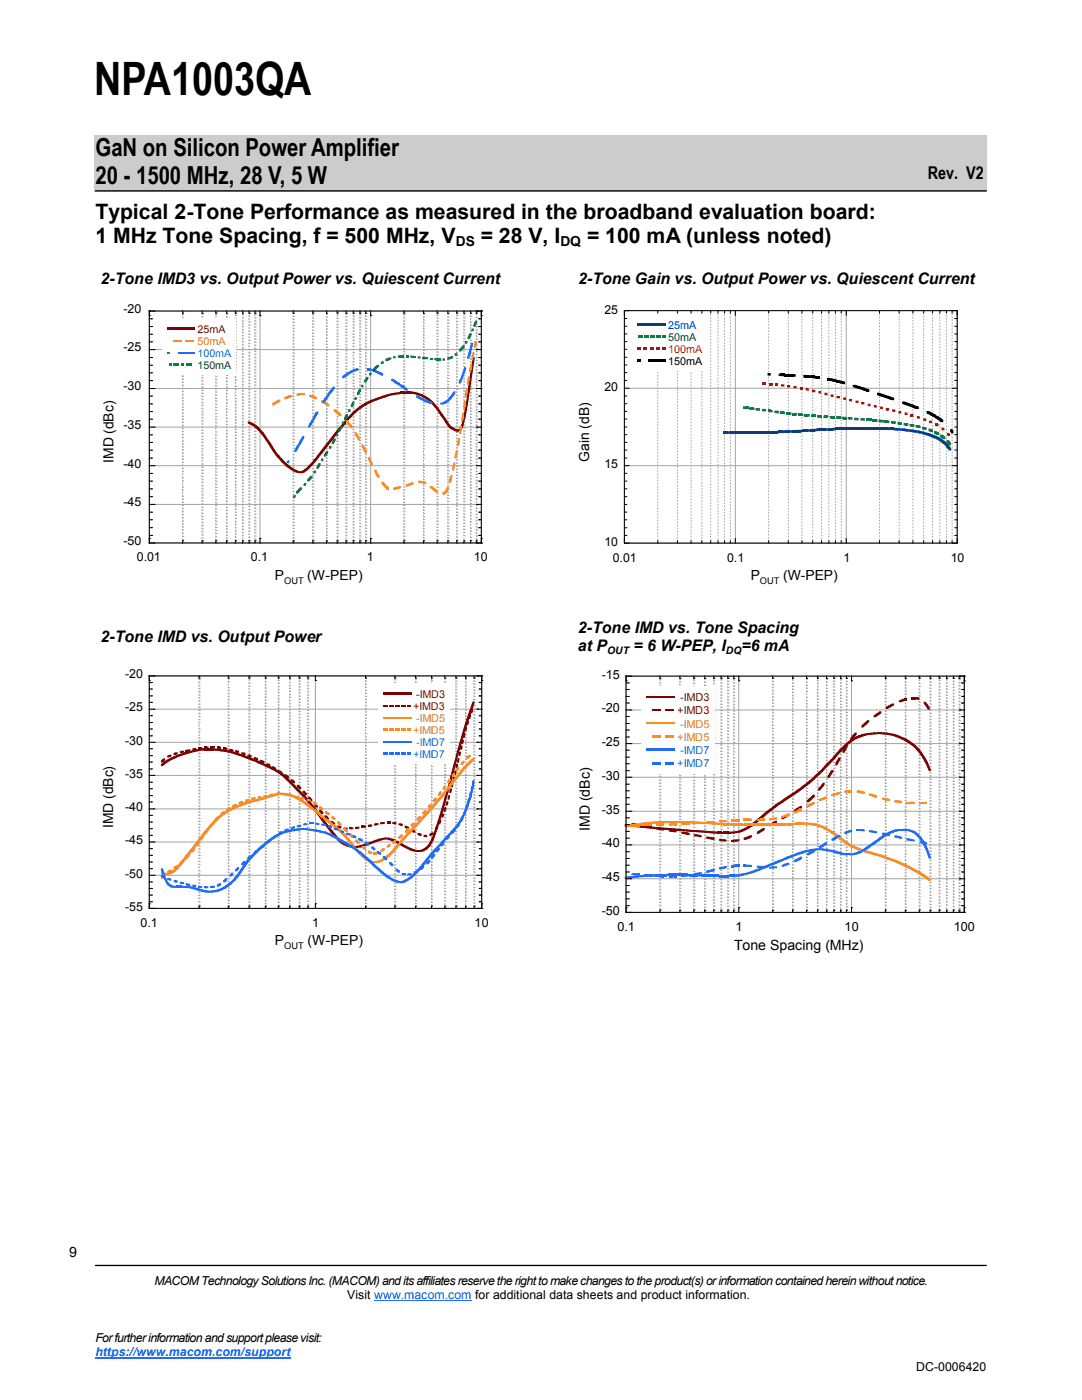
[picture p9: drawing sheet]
<svg xmlns="http://www.w3.org/2000/svg" width="216mm" height="279mm" viewBox="0 0 216 279" stroke-linecap="round" stroke-linejoin="round" font-family="sans-serif">
<defs><g id="words">
<text font-size="9.2" x="18.8" y="19">NPA1003QA</text>
<g font-size="5">
<text x="19" y="31.1">GaN on Silicon Power Amplifier</text>
<text x="19" y="36.8">20 - 1500 MHz, 28 V, 5 W</text>
</g>
<g font-size="4.2">
<text x="19" y="43.7">Typical 2-Tone Performance as measured in the broadband evaluation board:</text>
<text x="19" y="48.5">1 MHz Tone Spacing, f = 500 MHz, V</text>
<text x="95.9" y="48.5">= 28 V, I</text>
<text x="117.2" y="48.5">= 100 mA (unless noted)</text>
</g>
<text font-size="3.5" x="185.2" y="35.7">Rev. V2</text>
<g font-size="3.2">
<text x="20.1" y="56.6">2-Tone IMD3 vs. Output Power vs. Quiescent Current</text>
<text x="115.4" y="56.6">2-Tone Gain vs. Output Power vs. Quiescent Current</text>
<text x="20.1" y="128.2">2-Tone IMD vs. Output Power</text>
<text x="115.3" y="126.3">2-Tone IMD vs. Tone Spacing</text>
<text x="115.3" y="130">at P</text>
<text x="126.4" y="130">= 6 W-PEP, I</text>
<text x="148" y="130">=6 mA</text>
</g>
<g font-size="2.8">
<text x="90.9" y="49.1">DS</text>
<text x="111.9" y="49.1">DQ</text>
<text x="22.7" y="92.4" transform="rotate(-90 22.7 92.4)">IMD (dBc)</text>
<text x="117.6" y="92.2" transform="rotate(-90 117.6 92.2)">Gain (dB)</text>
<text x="54.9" y="115.7">P</text>
<text x="61.3" y="115.7">(W-PEP)</text>
<text x="149.8" y="115.8">P</text>
<text x="156.3" y="115.8">(W-PEP)</text>
<text x="22.6" y="165.3" transform="rotate(-90 22.6 165.3)">IMD (dBc)</text>
<text x="117.7" y="165.9" transform="rotate(-90 117.7 165.9)">IMD (dBc)</text>
<text x="54.9" y="188.7">P</text>
<text x="61.3" y="188.7">(W-PEP)</text>
<text x="146.5" y="189.6">Tone Spacing (MHz)</text>
<text x="13.8" y="250.9">9</text>
</g>
<g font-size="2.5">
<text x="24.6" y="62.4">-20</text>
<text x="120.6" y="62.6">25</text>
<text x="24.6" y="70.1">-25</text>
<text x="24.6" y="77.9">-30</text>
<text x="120.6" y="78">20</text>
<text x="24.6" y="85.5">-35</text>
<text x="24.6" y="93.3">-40</text>
<text x="120.6" y="93.5">15</text>
<text x="24.6" y="101">-45</text>
<text x="24.6" y="108.7">-50</text>
<text x="27.3" y="112.1">0.01</text>
<text x="50.1" y="112.1">0.1</text>
<text x="73.2" y="112.1">1</text>
<text x="94.6" y="112.1">10</text>
<text x="120.6" y="108.9">10</text>
<text x="122.3" y="112.2">0.01</text>
<text x="145.1" y="112.2">0.1</text>
<text x="168.3" y="112.2">1</text>
<text x="189.8" y="112.2">10</text>
<text x="25" y="135.4">-20</text>
<text x="120.1" y="135.4">-15</text>
<text x="25" y="142">-25</text>
<text x="120.1" y="142.2">-20</text>
<text x="25" y="148.6">-30</text>
<text x="120.1" y="148.9">-25</text>
<text x="25" y="155.3">-35</text>
<text x="120.1" y="155.7">-30</text>
<text x="25" y="161.9">-40</text>
<text x="120.1" y="162.4">-35</text>
<text x="25" y="168.5">-45</text>
<text x="120.1" y="169.1">-40</text>
<text x="25" y="175.2">-50</text>
<text x="120.1" y="175.9">-45</text>
<text x="25" y="181.8">-55</text>
<text x="28" y="185">0.1</text>
<text x="62.3" y="185">1</text>
<text x="94.7" y="185">10</text>
<text x="120.1" y="182.6">-50</text>
<text x="123.2" y="185.9">0.1</text>
<text x="146.8" y="185.9">1</text>
<text x="168.6" y="185.9">10</text>
<text x="190.4" y="185.9">100</text>
<text x="30.8" y="256.5">MACOM Technology Solutions Inc. (MACOM) and its affiliates reserve the right to make changes to the product(s) or information contained herein without notice.</text>
<text x="69.3" y="259.3">Visit www.macom.com for additional data sheets and product information.</text>
<text x="19" y="267.8">For further information and support please visit:</text>
<text x="182.9" y="273.6">DC-0006420</text>
</g>
<text font-size="2.5" fill="#06f" x="19" y="270.7">https://www.macom.com/support</text>
<text font-size="2.2" fill="#0000d4" x="133.3" y="65.7">25mA</text>
<text font-size="2.2" fill="#008011" x="133.3" y="68">50mA</text>
<text font-size="2.2" fill="#dd0806" x="133.3" y="70.4">100mA</text>
<text font-size="2.2" x="133.3" y="72.8">150mA</text>
<g font-size="2.2" fill="#7a0403">
<text x="135.2" y="142.6">+IMD3</text>
<text x="135.8" y="139.9">-IMD3</text>
</g>
<g font-size="2.2" fill="#ff8b1a">
<text x="135.2" y="147.9">+IMD5</text>
<text x="135.8" y="145.2">-IMD5</text>
</g>
<g font-size="2.2" fill="#206bff">
<text x="135.2" y="153.2">+IMD7</text>
<text x="135.8" y="150.5">-IMD7</text>
</g>
<g font-size="2.1" fill="#7a0403">
<text x="39.4" y="66.5">25mA</text>
<text x="82.5" y="141.7">+IMD3</text>
<text x="83.1" y="139.3">-IMD3</text>
</g>
<g font-size="2.1" fill="#ff8b1a">
<text x="39.4" y="68.9">50mA</text>
<text x="82.5" y="146.5">+IMD5</text>
<text x="83.1" y="144.1">-IMD5</text>
</g>
<g font-size="2.1" fill="#206bff">
<text x="39.4" y="71.3">100mA</text>
<text x="83.1" y="148.9">-IMD7</text>
<text x="82.5" y="151.3">+IMD7</text>
</g>
<text font-size="2.1" fill="#008011" x="39.4" y="73.6">150mA</text>
<g font-size="2.1">
<text x="121.2" y="130.4">OUT</text>
<text x="144.9" y="130.4">DQ</text>
</g>
<text font-size="1.9" x="151.7" y="116.6">OUT</text>
<g font-size="1.8">
<text x="56.7" y="116.5">OUT</text>
<text x="56.7" y="189.5">OUT</text>
</g>
</g></defs>
<path d="M18.8 26.9h178v11.3h-178z" fill-rule="evenodd" fill="#ccc"/>
<path d="M19 38.1h177.8" fill="none" stroke="#000" stroke-width=".26"/>
<g fill="#fff">
<path d="M6.9 247.1h9.6v6.3h-9.6z" fill-rule="evenodd"/>
<path d="M6.9 247.3h9.5v6.4h-9.5z" fill-rule="evenodd"/>
</g>
<path d="M19 252.6h177.8" fill="none" stroke="#000" stroke-width=".26"/>
<path d="M74.7 259.7h19.4" fill="none" stroke="#06f" stroke-width=".2"/>
<path d="M19 271.1h39" fill="none" stroke="#06f" stroke-width=".25"/>
<path d="M6.9 247.3h9.5v6.3h-9.5z" fill-rule="evenodd" fill="#fff"/>
<g fill="none" stroke="#a4a4a4" stroke-width=".2">
<path d="M29.8 77.6h66.2M29.8 69.8h66.2M36.4 62.2h.1M36.4 62.9h.1M36.4 63.4h.1M36.4 64.1h.1M36.4 64.7h.1M36.4 65.3h.1M36.4 65.9h.1M36.4 66.5h.1M36.4 67.1h.1M36.4 67.8h.1"/>
<path d="M36.4 68.4h.1M36.4 69h.1M36.4 69.6h.1M36.4 70.2h.1M36.4 70.8h.1M36.4 71.4h.1M36.4 72.1h.1M36.4 72.7h.1M36.4 73.3h.1M36.4 73.9h.1M36.4 74.5h.1M36.4 75.1h.1"/>
<path d="M36.4 75.7h.1M36.4 76.3h.1M36.4 77h.1M36.4 77.6h.1M36.4 78.2h.1M36.4 78.8h.1M36.4 79.4h.1M36.4 62.1v.1M36.4 62.7v.1M36.4 63.3v.1M36.4 63.9v.1M36.4 64.5v.2"/>
<path d="M36.4 65.1v.2M36.4 65.8v.1M36.4 66.4v.1M36.4 67v.1M36.4 67.6v.1M36.4 68.2v.1M36.4 68.8v.1M36.4 69.4v.2M36.4 70v.2M36.4 70.7v.1M36.4 71.3v.1M36.4 71.9v.1"/>
<path d="M36.4 72.5v.1M36.4 73.1v.1M36.4 73.7v.2M36.4 74.3v.2M36.4 75v.1M36.4 75.6v.1M36.4 76.2v.1M36.4 76.8v.1M36.4 77.4v.2M36.4 78v.1M36.4 78.7v.1M36.4 79.3v.1"/>
<path d="M36.4 79.9v.1M40.3 62.7h.1M40.3 63.3h.1M40.3 63.9h.1M40.3 64.4h.1M40.3 65h.1M40.3 65.7h.1M40.3 66.2h.1M40.3 66.9h.1M40.3 67.5h.1M40.3 68.1h.1M40.3 68.7h.1"/>
<path d="M40.3 69.3h.1M40.3 69.9h.1M40.3 70.6h.1M40.3 71.2h.1M40.3 71.8h.1M40.3 72.4h.1M40.3 73h.1M40.3 73.6h.1M40.3 74.2h.1M40.3 74.9h.1M40.3 75.5h.1M40.3 76.1h.1"/>
<path d="M40.3 76.7h.1M40.3 77.3h.1M40.3 77.9h.1M40.3 78.5h.1M40.3 79.1h.1M40.3 79.8h.1M40.3 62.5v.1M40.3 63.1v.1M40.3 63.7v.1M40.3 64.3v.1M40.3 64.9v.1M40.3 65.5v.1"/>
<path d="M40.3 66.1v.1M40.3 66.7v.1M40.3 67.3v.2M40.3 67.9v.2M40.3 68.6v.1M40.3 69.2v.1M40.3 69.8v.1M40.3 70.4v.1M40.3 71v.1M40.3 71.6v.1M40.3 72.3v.1M40.3 72.8v.2"/>
<path d="M40.3 73.5v.1M40.3 74.1v.1M40.3 74.7v.1M40.3 75.3v.1M40.3 75.9v.1M40.3 76.6v.1M40.3 77.2v.1M40.3 77.8v.1M40.3 78.4v.1M40.3 79v.1M40.3 79.6v.1M43.1 62.4h.1"/>
<path d="M43.1 62.9h.1M43.1 63.5h.1M43.1 64.1h.1M43.1 64.8h.1M43.1 65.4h.1M43.1 66h.1M43.1 66.6h.1M43.1 67.2h.1M43.1 67.8h.1M43.1 68.5h.1M43.1 69h.1M43.1 69.7h.1"/>
<path d="M43.1 70.3h.1M43.1 70.9h.1M43.1 71.5h.1M43.1 72.1h.1M43.1 72.7h.1M43.1 73.4h.1M43.1 74h.1M43.1 74.6h.1M43.1 75.2h.1M43.1 75.8h.1M43.1 76.4h.1M43.1 77h.1"/>
<path d="M43.1 77.7h.1M43.1 78.3h.1M43.1 78.9h.1M43.1 79.5h.1M43.1 62.2v.1M43.1 62.7v.2M43.1 63.4v.1M43.1 64v.1M43.1 64.6v.1M43.1 65.2v.1M43.1 65.8v.2M43.1 66.4v.2"/>
<path d="M43.1 67.1v.1M43.1 67.7v.1M43.1 68.3v.1M43.1 68.9v.1M43.1 69.5v.1M43.1 70.1v.2M43.1 70.7v.2M43.1 71.4v.1M43.1 72v.1M43.1 72.6v.1M43.1 73.2v.1M43.1 73.8v.1"/>
<path d="M43.1 74.4v.1M43.1 75v.2M43.1 75.7v.1M43.1 76.3v.1M43.1 76.9v.1M43.1 77.5v.1M43.1 78.1v.1M43.1 78.7v.1M43.1 79.4v.1M43.1 79.9v.2M45.2 62.7h.1M45.2 63.3h.1"/>
<path d="M45.2 63.9h.1M45.2 64.5h.1M45.2 65.1h.1M45.2 65.7h.1M45.2 66.3h.1M45.2 66.9h.1M45.2 67.6h.1M45.2 68.2h.1M45.2 68.8h.1M45.2 69.4h.1M45.2 70h.1M45.2 70.6h.1"/>
<path d="M45.2 71.3h.1M45.2 71.8h.1M45.2 72.5h.1M45.2 73.1h.1M45.2 73.7h.1M45.2 74.3h.1M45.2 74.9h.1M45.2 75.5h.1M45.2 76.2h.1M45.2 76.8h.1M45.2 77.4h.1M45.2 78h.1"/>
<path d="M45.2 78.6h.1M45.2 79.8h.1M45.2 62.5v.1M45.2 63.2v.1M45.2 63.8v.1M45.2 64.4v.1M45.2 65v.1M45.2 65.6v.1M45.2 66.2v.1M45.2 66.8v.1M45.2 67.4v.1M45.2 68v.1"/>
<path d="M45.2 68.6v.2M45.2 69.3v.1M45.2 69.9v.1M45.2 70.5v.1M45.2 71.1v.1M45.2 71.7v.1M45.2 72.3v.1M45.2 73v.1M45.2 73.5v.2M45.2 74.2v.1M45.2 74.8v.1M45.2 75.4v.1"/>
<path d="M45.2 76v.1M45.2 76.6v.1M45.2 77.2v.1M45.2 77.8v.2M45.2 78.5v.1M45.2 79.1v.1M45.2 79.7v.1M47 62.4h.1M47 63h.1M47 63.6h.1M47 64.2h.1M47 64.8h.1"/>
<path d="M47 65.4h.1M47 66.1h.1M47 66.7h.1M47 67.3h.1M47 67.9h.1M47 68.5h.1M47 69.1h.1M47 69.7h.1M47 70.4h.1M47 71h.1M47 71.6h.1M47 72.2h.1"/>
<path d="M47 72.8h.1M47 73.4h.1M47 74.1h.1M47 75.3h.1M47 75.9h.1M47 77.1h.1M47 77.7h.1M47 79h.1M47 79.6h.1M47 62.2v.1M47 62.9v.1M47 63.4v.2"/>
<path d="M47 64.1v.1M47 64.7v.1M47 65.3v.1M47 65.9v.1M47 66.5v.2M47 67.1v.1M47 67.8v.1M47 68.4v.1M47 69v.1M47 69.6v.1M47 70.2v.1M47 70.8v.1"/>
<path d="M47 71.4v.2M47 72.1v.1M47 72.7v.1M47 73.3v.1M47 73.9v.1M47 74.5v.2M47 75.1v.1M47 75.7v.2M47 76.3v.2M47 77v.1M47 77.6v.1M47 78.2v.2"/>
<path d="M47 78.8v.1M47 79.4v.1M48.4 62.2h.1M48.4 62.9h.1M48.4 63.4h.1M48.4 64.1h.1M48.4 64.7h.1M48.4 65.2h.1M48.4 65.8h.1M48.4 66.4h.1M48.4 67h.1M48.4 67.6h.1"/>
<path d="M48.4 68.2h.1M48.4 68.9h.1M48.4 69.5h.1M48.4 70.7h.1M48.4 71.3h.1M48.4 72.5h.1M48.4 73.2h.1M48.4 74.4h.1M48.4 75h.1M48.4 75.6h.1M48.4 76.2h.1M48.4 76.9h.1"/>
<path d="M48.4 77.5h.1M48.4 78.1h.1M48.4 78.7h.1M48.4 79.3h.1M48.4 79.9h.1M48.4 62.1v.1M48.4 62.7v.1M48.4 63.3v.1M48.4 63.9v.1M48.4 64.5v.1M48.4 65.1v.1M48.4 65.7v.1"/>
<path d="M48.4 66.2v.2M48.4 66.9v.1M48.4 67.5v.1M48.4 68.1v.1M48.4 68.7v.1M48.4 69.3v.1M48.4 69.9v.2M48.4 70.6v.1M48.4 71.2v.1M48.4 71.8v.2M48.4 72.4v.1M48.4 73v.1"/>
<path d="M48.4 73.6v.2M48.4 74.2v.1M48.4 74.9v.1M48.4 75.5v.1M48.4 76.1v.1M48.4 76.7v.1M48.4 77.3v.1M48.4 77.9v.1M48.4 78.5v.2M48.4 79.1v.2M48.4 79.8v.1M49.7 62.5h.1"/>
<path d="M49.7 63.1h.1M49.7 64.3h.1M49.7 64.9h.1M49.7 66.1h.1M49.7 66.8h.1M49.7 68h.1M49.7 68.6h.1M49.7 69.8h.1M49.7 70.4h.1M49.7 71.1h.1M49.7 71.7h.1M49.7 72.3h.1"/>
<path d="M49.7 72.9h.1M49.7 73.5h.1M49.7 74.1h.1M49.7 74.8h.1M49.7 75.3h.1M49.7 76h.1M49.7 76.6h.1M49.7 77.2h.1M49.7 77.8h.1M49.7 78.4h.1M49.7 79h.1M49.7 79.7h.1"/>
<path d="M49.7 62.4v.1M49.7 63v.1M49.7 63.6v.1M49.7 64.1v.2M49.7 64.8v.1M49.7 65.4v.1M49.7 66v.1M49.7 66.6v.1M49.7 67.2v.2M49.7 67.8v.1M49.7 68.5v.1M49.7 69v.2"/>
<path d="M49.7 69.7v.1M49.7 70.3v.1M49.7 70.9v.1M49.7 71.5v.1M49.7 72.1v.2M49.7 72.7v.2M49.7 73.4v.1M49.7 74v.1M49.7 74.6v.1M49.7 75.2v.1M49.7 75.8v.1M49.7 76.4v.2"/>
<path d="M49.7 77v.2M49.7 77.7v.1M49.7 78.3v.1M49.7 78.9v.1M49.7 79.5v.1M50.9 62.2h.1M50.9 62.9h.1M50.9 63.4h.1M50.9 64.1h.1M50.9 64.7h.1M50.9 65.3h.1M50.9 65.9h.1"/>
<path d="M50.9 66.5h.1M50.9 67.1h.1M50.9 67.7h.1M50.9 68.3h.1M50.9 68.9h.1M50.9 69.6h.1M50.9 70.2h.1M50.9 70.8h.1M50.9 71.4h.1M50.9 72h.1M50.9 72.6h.1M50.9 73.2h.1"/>
<path d="M50.9 73.9h.1M50.9 74.5h.1M50.9 75.1h.1M50.9 75.7h.1M50.9 76.3h.1M50.9 76.9h.1M50.9 77.6h.1M50.9 78.1h.1M50.9 78.8h.1M50.9 79.4h.1M50.9 80h.1M50.9 62.1v.1"/>
<path d="M50.9 62.7v.1M50.9 63.3v.1M50.9 63.9v.1M50.9 64.5v.2M50.9 65.1v.2M50.9 65.8v.1M50.9 66.4v.1M50.9 66.9v.2M50.9 67.6v.1M50.9 68.2v.1M50.9 68.8v.1M50.9 69.4v.1"/>
<path d="M50.9 70v.1M50.9 70.6v.1M50.9 71.3v.1M50.9 71.8v.2M50.9 72.5v.1M50.9 73.1v.1M50.9 73.7v.1M50.9 74.3v.1M50.9 74.9v.1M50.9 75.5v.2M50.9 76.2v.1M50.9 76.8v.1"/>
<path d="M50.9 77.4v.1M50.9 78v.1M50.9 78.6v.1M50.9 79.2v.2M50.9 79.8v.1M51.9 62.1v46.2M58.5 62.5h.1M58.5 63.2h.1M58.5 63.8h.1M58.5 64.4h.1M58.5 65h.1M58.5 65.6h.1"/>
<path d="M58.5 66.2h.1M58.5 66.8h.1M58.5 67.5h.1M58.5 68.1h.1M58.5 68.7h.1M58.5 69.3h.1M58.5 69.9h.1M58.5 70.5h.1M58.5 71.1h.1M58.5 71.7h.1M58.5 72.4h.1M58.5 73h.1"/>
<path d="M58.5 73.6h.1M58.5 74.2h.1M58.5 74.8h.1M58.5 75.4h.1M58.5 76h.1M58.5 76.7h.1M58.5 77.3h.1M58.5 77.9h.1M58.5 78.5h.1M58.5 79.1h.1M58.5 79.7h.1M58.5 62.4v.1"/>
<path d="M58.5 63v.1M58.5 63.6v.1M58.5 64.2v.1M58.5 64.8v.2M58.5 65.4v.2M58.5 66.1v.1M58.5 66.7v.1M58.5 67.3v.1M58.5 67.9v.1M58.5 68.5v.1M58.5 69.1v.2M58.5 69.7v.2"/>
<path d="M58.5 70.4v.1M58.5 71v.1M58.5 71.6v.1M58.5 72.2v.1M58.5 72.8v.2M58.5 73.4v.1M58.5 74.1v.1M58.5 74.6v.2M58.5 75.3v.1M58.5 75.9v.1M58.5 76.5v.1M58.5 77.1v.1"/>
<path d="M58.5 77.7v.1M58.5 78.3v.2M58.5 79v.1M58.5 79.6v.1M62.4 62.3h.1M62.4 62.9h.1M62.4 63.5h.1M62.4 64.1h.1M62.4 64.7h.1M62.4 65.3h.1M62.4 66h.1M62.4 66.6h.1"/>
<path d="M62.4 67.2h.1M62.4 67.8h.1M62.4 68.4h.1M62.4 69h.1M62.4 69.6h.1M62.4 70.3h.1M62.4 70.9h.1M62.4 71.5h.1M62.4 72.1h.1M62.4 72.7h.1M62.4 73.3h.1M62.4 73.9h.1"/>
<path d="M62.4 74.5h.1M62.4 75.2h.1M62.4 75.8h.1M62.4 76.4h.1M62.4 77h.1M62.4 77.6h.1M62.4 78.2h.1M62.4 78.8h.1M62.4 79.5h.1M62.4 62.2v.1M62.4 62.7v.2M62.4 63.3v.1"/>
<path d="M62.4 64v.1M62.4 64.6v.1M62.4 65.2v.1M62.4 65.8v.1M62.4 66.4v.1M62.4 67v.1M62.4 67.6v.2M62.4 68.2v.2M62.4 68.9v.1M62.4 69.5v.1M62.4 70.1v.1M62.4 70.7v.1"/>
<path d="M62.4 71.3v.1M62.4 71.9v.2M62.4 72.5v.2M62.4 73.2v.1M62.4 73.8v.1M62.4 74.4v.1M62.4 75v.1M62.4 75.6v.1M62.4 76.2v.1M62.4 76.9v.1M62.4 77.5v.1M62.4 78.1v.1"/>
<path d="M62.4 78.7v.1M62.4 79.3v.1M62.4 79.9v.1M65.2 62.7h.1M65.2 63.3h.1M65.2 63.9h.1M65.2 64.5h.1M65.2 65.1h.1M65.2 65.7h.1M65.2 66.3h.1M65.2 66.9h.1M65.2 67.5h.1"/>
<path d="M65.2 68.1h.1M65.2 68.8h.1M65.2 69.4h.1M65.2 70h.1M65.2 70.6h.1M65.2 71.2h.1M65.2 71.8h.1M65.2 72.4h.1M65.2 73.1h.1M65.2 73.7h.1M65.2 74.3h.1M65.2 74.9h.1"/>
<path d="M65.2 75.5h.1M65.2 76.1h.1M65.2 76.7h.1M65.2 77.3h.1M65.2 78h.1M65.2 78.6h.1M65.2 79.2h.1M65.2 79.8h.1M65.2 62.5v.1M65.2 63.2v.1M65.2 63.8v.1M65.2 64.3v.1"/>
<path d="M65.2 65v.1M65.2 65.5v.2M65.2 66.1v.1M65.2 66.8v.1M65.2 67.4v.1M65.2 68v.1M65.2 68.6v.1M65.2 69.2v.1M65.2 69.8v.1M65.2 70.4v.2M65.2 71.1v.1M65.2 71.7v.1"/>
<path d="M65.2 72.3v.1M65.2 72.9v.1M65.2 73.5v.1M65.2 74.1v.1M65.2 74.8v.1M65.2 75.3v.2M65.2 76v.1M65.2 76.6v.1M65.2 77.2v.1M65.2 77.8v.1M65.2 78.4v.1M65.2 79v.1"/>
<path d="M65.2 79.7v.1M67.3 62.4h.1M67.3 63h.1M67.3 63.6h.1M67.3 64.2h.1M67.3 64.8h.1M67.3 65.4h.1M67.3 66h.1M67.3 66.7h.1M67.3 67.2h.1M67.3 67.9h.1M67.3 68.5h.1"/>
<path d="M67.3 69.1h.1M67.3 69.7h.1M67.3 70.3h.1M67.3 70.9h.1M67.3 71.6h.1M67.3 72.2h.1M67.3 72.8h.1M67.3 73.4h.1M67.3 74h.1M67.3 74.6h.1M67.3 75.2h.1M67.3 75.9h.1"/>
<path d="M67.3 76.4h.1M67.3 77.1h.1M67.3 77.7h.1M67.3 78.3h.1M67.3 78.9h.1M67.3 79.5h.1M67.3 62.2v.1M67.3 62.9v.1M67.3 63.4v.1M67.3 64v.1M67.3 64.7v.1M67.3 65.3v.1"/>
<path d="M67.3 65.9v.1M67.3 66.5v.1M67.3 67.1v.1M67.3 67.7v.1M67.3 68.3v.2M67.3 68.9v.1M67.3 69.6v.1M67.3 70.2v.1M67.3 70.8v.1M67.3 71.4v.1M67.3 72v.1M67.3 72.6v.1"/>
<path d="M67.3 73.2v.2M67.3 73.9v.1M67.3 74.5v.1M67.3 75.1v.1M67.3 75.7v.1M67.3 76.3v.1M67.3 76.9v.1M67.3 77.6v.1M67.3 78.1v.2M67.3 78.8v.1M67.3 79.4v.1M67.3 80v.2"/>
<path d="M69.1 62.7h.1M69.1 63.3h.1M69.1 63.9h.1M69.1 64.5h.1M69.1 65.1h.1M69.1 65.8h.1M69.1 66.4h.1M69.1 67h.1M69.1 67.6h.1M69.1 68.2h.1M69.1 68.8h.1M69.1 69.4h.1"/>
<path d="M69.1 70h.1M69.1 70.7h.1M69.1 71.3h.1M69.1 71.9h.1M69.1 72.5h.1M69.1 73.1h.1M69.1 73.7h.1M69.1 74.3h.1M69.1 75h.1M69.1 76.2h.1M69.1 76.8h.1M69.1 78h.1"/>
<path d="M69.1 78.7h.1M69.1 79.3h.1M69.1 79.9h.1M69.1 62.5v.1M69.1 63.2v.1M69.1 63.8v.1M69.1 64.4v.1M69.1 65v.1M69.1 65.6v.1M69.1 66.2v.1M69.1 66.8v.1M69.1 67.5v.1"/>
<path d="M69.1 68.1v.1M69.1 68.7v.1M69.1 69.3v.1M69.1 69.9v.1M69.1 70.5v.1M69.1 71.1v.2M69.1 71.7v.1M69.1 72.4v.1M69.1 73v.1M69.1 73.6v.1M69.1 74.2v.1M69.1 74.8v.1"/>
<path d="M69.1 75.4v.2M69.1 76v.2M69.1 76.7v.1M69.1 77.3v.1M69.1 77.9v.1M69.1 78.5v.1M69.1 79.1v.1M69.1 79.7v.1M70.5 62.5h.1M70.5 63.1h.1M70.5 63.7h.1M70.5 64.3h.1"/>
<path d="M70.5 64.9h.1M70.5 65.5h.1M70.5 66.1h.1M70.5 66.7h.1M70.5 67.3h.1M70.5 67.9h.1M70.5 68.6h.1M70.5 69.2h.1M70.5 69.8h.1M70.5 70.4h.1M70.5 71.6h.1M70.5 72.3h.1"/>
<path d="M70.5 73.5h.1M70.5 74.1h.1M70.5 74.7h.1M70.5 75.3h.1M70.5 75.9h.1M70.5 76.6h.1M70.5 77.2h.1M70.5 77.8h.1M70.5 78.4h.1M70.5 79h.1M70.5 79.6h.1M70.5 62.4v.1"/>
<path d="M70.5 63v.1M70.5 63.5v.1M70.5 64.1v.1M70.5 64.7v.1M70.5 65.3v.1M70.5 66v.1M70.5 66.6v.1M70.5 67.2v.1M70.5 67.8v.1M70.5 68.4v.1M70.5 69v.1M70.5 69.6v.1"/>
<path d="M70.5 70.3v.1M70.5 70.9v.1M70.5 71.5v.1M70.5 72.1v.1M70.5 72.7v.2M70.5 73.3v.1M70.5 73.9v.2M70.5 74.5v.2M70.5 75.2v.1M70.5 75.8v.1M70.5 76.4v.1M70.5 77v.1"/>
<path d="M70.5 77.6v.1M70.5 78.2v.2M70.5 78.8v.2M70.5 79.5v.1M71.8 62.2h.1M71.8 62.9h.1M71.8 63.4h.1M71.8 64.1h.1M71.8 64.7h.1M71.8 65.3h.1M71.8 65.9h.1M71.8 66.5h.1"/>
<path d="M71.8 67.1h.1M71.8 67.7h.1M71.8 68.9h.1M71.8 69.5h.1M71.8 70.1h.1M71.8 70.7h.1M71.8 71.4h.1M71.8 72h.1M71.8 72.6h.1M71.8 73.2h.1M71.8 73.8h.1M71.8 74.4h.1"/>
<path d="M71.8 75h.1M71.8 75.7h.1M71.8 76.3h.1M71.8 76.9h.1M71.8 77.5h.1M71.8 78.1h.1M71.8 78.7h.1M71.8 79.4h.1M71.8 79.9h.1M71.8 62.1v.1M71.8 62.7v.1M71.8 63.3v.1"/>
<path d="M71.8 63.9v.1M71.8 64.5v.2M71.8 65.1v.2M71.8 65.7v.1M71.8 66.3v.2M71.8 66.9v.1M71.8 67.5v.1M71.8 68.1v.2M71.8 68.8v.1M71.8 69.4v.1M71.8 70v.1M71.8 70.6v.1"/>
<path d="M71.8 71.2v.1M71.8 71.8v.2M71.8 72.4v.1M71.8 73.1v.1M71.8 73.7v.1M71.8 74.3v.1M71.8 74.9v.1M71.8 75.5v.1M71.8 76.1v.1M71.8 76.7v.2M71.8 77.3v.2M71.8 78v.1"/>
<path d="M71.8 78.6v.1M71.8 79.2v.1M71.8 79.8v.1M73 62.5h.1M73 63.2h.1M73 63.8h.1M73 64.4h.1M73 65h.1M73 65.6h.1M73 66.2h.1M73 66.8h.1M73 67.4h.1"/>
<path d="M73 68h.1M73 68.6h.1M73 69.3h.1M73 69.9h.1M73 70.5h.1M73 71.1h.1M73 71.7h.1M73 72.3h.1M73 73h.1M73 73.5h.1M73 74.2h.1M73 74.8h.1"/>
<path d="M73 75.4h.1M73 76h.1M73 76.6h.1M73 77.2h.1M73 77.8h.1M73 78.5h.1M73 79.1h.1M73 79.7h.1M73 62.4v.1M73 63v.1M73 63.6v.1M73 64.2v.1"/>
<path d="M73 64.8v.1M73 65.4v.1M73 66v.1M73 66.7v.1M73 67.2v.2M73 67.9v.1M73 68.5v.1M73 69.1v.1M73 69.7v.1M73 70.3v.1M73 70.9v.2M73 71.6v.1"/>
<path d="M73 72.2v.1M73 72.8v.1M73 73.4v.1M73 74v.1M73 74.6v.2M73 75.2v.1M73 75.9v.1M73 76.4v.2M73 77.1v.1M73 77.7v.1M73 78.3v.1M73 78.9v.1"/>
<path d="M73 79.5v.2M74 62.1v46.2M80.6 62.2h.1M80.6 62.9h.1M80.6 63.4h.1M80.6 64.1h.1M80.6 64.7h.1M80.6 65.3h.1M80.6 65.9h.1M80.6 66.5h.1M80.6 67.1h.1M80.6 67.8h.1"/>
<path d="M80.6 68.4h.1M80.6 69h.1M80.6 69.6h.1M80.6 70.2h.1M80.6 70.8h.1M80.6 71.4h.1M80.6 72.1h.1M80.6 72.7h.1M80.6 73.3h.1M80.6 73.9h.1M80.6 74.5h.1M80.6 75.1h.1"/>
<path d="M80.6 75.7h.1M80.6 76.3h.1M80.6 77h.1M80.6 77.6h.1M80.6 78.2h.1M80.6 78.8h.1M80.6 79.4h.1M80.6 62.1v.1M80.6 62.7v.1M80.6 63.3v.1M80.6 63.9v.1M80.6 64.5v.2"/>
<path d="M80.6 65.1v.2M80.6 65.8v.1M80.6 66.4v.1M80.6 67v.1M80.6 67.6v.1M80.6 68.2v.1M80.6 68.8v.1M80.6 69.4v.2M80.6 70v.2M80.6 70.7v.1M80.6 71.3v.1M80.6 71.9v.1"/>
<path d="M80.6 72.5v.1M80.6 73.1v.1M80.6 73.7v.2M80.6 74.3v.2M80.6 75v.1M80.6 75.6v.1M80.6 76.2v.1M80.6 76.8v.1M80.6 77.4v.2M80.6 78v.1M80.6 78.7v.1M80.6 79.3v.1"/>
<path d="M80.6 79.9v.1M84.5 62.7h.1M84.5 63.3h.1M84.5 63.9h.1M84.5 64.4h.1M84.5 65.1h.1M84.5 65.7h.1M84.5 66.2h.1M84.5 66.9h.1M84.5 67.5h.1M84.5 68.1h.1M84.5 68.7h.1"/>
<path d="M84.5 69.3h.1M84.5 69.9h.1M84.5 70.6h.1M84.5 71.2h.1M84.5 71.8h.1M84.5 72.4h.1M84.5 73h.1M84.5 73.6h.1M84.5 74.2h.1M84.5 74.9h.1M84.5 75.5h.1M84.5 76.1h.1"/>
<path d="M84.5 76.7h.1M84.5 77.3h.1M84.5 77.9h.1M84.5 78.5h.1M84.5 79.1h.1M84.5 79.8h.1M84.5 62.5v.1M84.5 63.2v.1M84.5 63.7v.2M84.5 64.3v.1M84.5 64.9v.1M84.5 65.5v.1"/>
<path d="M84.5 66.1v.1M84.5 66.7v.1M84.5 67.3v.2M84.5 67.9v.2M84.5 68.6v.1M84.5 69.2v.1M84.5 69.8v.1M84.5 70.4v.1M84.5 71v.1M84.5 71.6v.1M84.5 72.3v.1M84.5 72.8v.2"/>
<path d="M84.5 73.5v.1M84.5 74.1v.1M84.5 74.7v.1M84.5 75.3v.1M84.5 75.9v.1M84.5 76.6v.1M84.5 77.2v.1M84.5 77.8v.1M84.5 78.4v.1M84.5 79v.1M84.5 79.6v.1M87.2 62.4h.1"/>
<path d="M87.2 63h.1M87.2 63.5h.1M87.2 64.1h.1M87.2 64.8h.1M87.2 65.4h.1M87.2 66h.1M87.2 66.6h.1M87.2 67.2h.1M87.2 67.8h.1M87.2 68.5h.1M87.2 69h.1M87.2 69.7h.1"/>
<path d="M87.2 70.3h.1M87.2 70.9h.1M87.2 71.5h.1M87.2 72.1h.1M87.2 72.7h.1M87.2 73.4h.1M87.2 74h.1M87.2 74.6h.1M87.2 75.2h.1M87.2 75.8h.1M87.2 76.4h.1M87.2 77h.1"/>
<path d="M87.2 77.7h.1M87.2 78.3h.1M87.2 78.9h.1M87.2 79.5h.1M87.2 62.2v.1M87.2 62.8v.1M87.2 63.4v.1M87.2 64v.1M87.2 64.6v.1M87.2 65.2v.1M87.2 65.8v.2M87.2 66.4v.2"/>
<path d="M87.2 67.1v.1M87.2 67.7v.1M87.2 68.3v.1M87.2 68.9v.1M87.2 69.5v.1M87.2 70.1v.2M87.2 70.7v.2M87.2 71.4v.1M87.2 72v.1M87.2 72.6v.1M87.2 73.2v.1M87.2 73.8v.1"/>
<path d="M87.2 74.4v.1M87.2 75v.2M87.2 75.7v.1M87.2 76.3v.1M87.2 76.9v.1M87.2 77.5v.1M87.2 78.1v.1M87.2 78.7v.1M87.2 79.4v.1M87.2 79.9v.2M89.4 62.7h.1M89.4 63.3h.1"/>
<path d="M89.4 63.9h.1M89.4 64.5h.1M89.4 65.1h.1M89.4 65.8h.1M89.4 66.3h.1M89.4 66.9h.1M89.4 67.6h.1M89.4 68.2h.1M89.4 68.8h.1M89.4 69.4h.1M89.4 70h.1M89.4 70.6h.1"/>
<path d="M89.4 71.3h.1M89.4 71.8h.1M89.4 72.5h.1M89.4 73.1h.1M89.4 73.7h.1M89.4 74.3h.1M89.4 74.9h.1M89.4 75.5h.1M89.4 76.2h.1M89.4 76.8h.1M89.4 77.4h.1M89.4 78h.1"/>
<path d="M89.4 78.6h.1M89.4 79.8h.1M89.4 62.5v.1M89.4 63.2v.1M89.4 63.8v.1M89.4 64.4v.1M89.4 65v.1M89.4 65.6v.1M89.4 66.2v.1M89.4 66.8v.1M89.4 67.4v.1M89.4 68v.1"/>
<path d="M89.4 68.6v.2M89.4 69.3v.1M89.4 69.9v.1M89.4 70.5v.1M89.4 71.1v.1M89.4 71.7v.1M89.4 72.3v.1M89.4 73v.1M89.4 73.5v.2M89.4 74.2v.1M89.4 74.8v.1M89.4 75.4v.1"/>
<path d="M89.4 76v.1M89.4 76.6v.1M89.4 77.2v.1M89.4 77.8v.2M89.4 78.5v.1M89.4 79.1v.1M89.4 79.7v.1M91.2 62.4h.1M91.2 63h.1M91.2 63.6h.1M91.2 64.2h.1M91.2 64.8h.1"/>
<path d="M91.2 65.4h.1M91.2 66.1h.1M91.2 66.7h.1M91.2 67.3h.1M91.2 67.9h.1M91.2 68.5h.1M91.2 69.1h.1M91.2 69.7h.1M91.2 70.4h.1M91.2 71h.1M91.2 71.6h.1M91.2 72.2h.1"/>
<path d="M91.2 72.8h.1M91.2 73.4h.1M91.2 74.1h.1M91.2 75.3h.1M91.2 75.9h.1M91.2 77.1h.1M91.2 77.7h.1M91.2 79h.1M91.2 79.6h.1M91.2 62.2v.1M91.2 62.9v.1M91.2 63.4v.2"/>
<path d="M91.2 64.1v.1M91.2 64.7v.1M91.2 65.3v.1M91.2 65.9v.1M91.2 66.5v.2M91.2 67.1v.1M91.2 67.8v.1M91.2 68.4v.1M91.2 69v.1M91.2 69.6v.1M91.2 70.2v.1M91.2 70.8v.1"/>
<path d="M91.2 71.4v.2M91.2 72.1v.1M91.2 72.7v.1M91.2 73.3v.1M91.2 73.9v.1M91.2 74.5v.2M91.2 75.1v.1M91.2 75.7v.2M91.2 76.3v.2M91.2 77v.1M91.2 77.6v.1M91.2 78.2v.2"/>
<path d="M91.2 78.8v.1M91.2 79.4v.1M92.6 62.2h.1M92.6 62.9h.1M92.6 63.4h.1M92.6 64.1h.1M92.6 64.7h.1M92.6 65.3h.1M92.6 65.8h.1M92.6 67h.1M92.6 67.6h.1M92.6 68.2h.1"/>
<path d="M92.6 68.9h.1M92.6 69.5h.1M92.6 70.7h.1M92.6 71.3h.1M92.6 72.5h.1M92.6 73.2h.1M92.6 74.4h.1M92.6 75h.1M92.6 75.6h.1M92.6 76.2h.1M92.6 76.9h.1M92.6 77.5h.1"/>
<path d="M92.6 78.1h.1M92.6 78.7h.1M92.6 79.3h.1M92.6 79.9h.1M92.6 62.1v.1M92.6 62.7v.1M92.6 63.3v.1M92.6 63.9v.1M92.6 64.5v.2M92.6 65.1v.1M92.6 65.7v.1M92.6 66.3v.2"/>
<path d="M92.6 66.9v.1M92.6 67.5v.1M92.6 68.1v.1M92.6 68.7v.1M92.6 69.3v.1M92.6 69.9v.2M92.6 70.6v.1M92.6 71.2v.1M92.6 71.8v.2M92.6 72.4v.1M92.6 73v.1M92.6 73.6v.2"/>
<path d="M92.6 74.2v.1M92.6 74.9v.1M92.6 75.5v.1M92.6 76.1v.1M92.6 76.7v.1M92.6 77.3v.1M92.6 77.9v.1M92.6 78.5v.2M92.6 79.1v.2M92.6 79.8v.1M93.9 62.5h.1M93.9 63.2h.1"/>
<path d="M93.9 64.3h.1M93.9 64.9h.1M93.9 66.1h.1M93.9 66.8h.1M93.9 68h.1M93.9 68.6h.1M93.9 69.8h.1M93.9 70.4h.1M93.9 71.1h.1M93.9 71.7h.1M93.9 72.3h.1M93.9 72.9h.1"/>
<path d="M93.9 73.5h.1M93.9 74.1h.1M93.9 74.8h.1M93.9 75.3h.1M93.9 76h.1M93.9 76.6h.1M93.9 77.2h.1M93.9 77.8h.1M93.9 78.4h.1M93.9 79h.1M93.9 79.7h.1M93.9 62.4v.1"/>
<path d="M93.9 63v.1M93.9 63.6v.1M93.9 64.2v.1M93.9 64.8v.1M93.9 65.4v.1M93.9 66v.1M93.9 66.6v.1M93.9 67.2v.2M93.9 67.8v.1M93.9 68.5v.1M93.9 69v.2M93.9 69.7v.1"/>
<path d="M93.9 70.3v.1M93.9 70.9v.1M93.9 71.5v.1M93.9 72.1v.2M93.9 72.7v.2M93.9 73.4v.1M93.9 74v.1M93.9 74.6v.1M93.9 75.2v.1M93.9 75.8v.1M93.9 76.4v.2M93.9 77v.2"/>
<path d="M93.9 77.7v.1M93.9 78.3v.1M93.9 78.9v.1M93.9 79.5v.1M95.1 62.2h.1M95.1 63.4h.1M95.1 64h.1M95.1 64.7h.1M95.1 65.3h.1M95.1 65.9h.1M95.1 66.5h.1M95.1 67.1h.1"/>
<path d="M95.1 67.7h.1M95.1 68.3h.1M95.1 68.9h.1M95.1 69.6h.1M95.1 70.2h.1M95.1 70.8h.1M95.1 71.4h.1M95.1 72h.1M95.1 72.6h.1M95.1 73.2h.1M95.1 73.9h.1M95.1 74.5h.1"/>
<path d="M95.1 75.1h.1M95.1 75.7h.1M95.1 76.3h.1M95.1 76.9h.1M95.1 77.6h.1M95.1 78.1h.1M95.1 78.8h.1M95.1 79.4h.1M95.1 80h.1M95.1 62.1v.1M95.1 62.6v.2M95.1 63.3v.1"/>
<path d="M95.1 63.9v.1M95.1 64.5v.1M95.1 65.1v.1M95.1 65.7v.1M95.1 66.3v.2M95.1 66.9v.2M95.1 67.6v.1M95.1 68.2v.1M95.1 68.8v.1M95.1 69.4v.1M95.1 70v.1M95.1 70.6v.1"/>
<path d="M95.1 71.3v.1M95.1 71.8v.2M95.1 72.5v.1M95.1 73.1v.1M95.1 73.7v.1M95.1 74.3v.1M95.1 74.9v.1M95.1 75.5v.2M95.1 76.2v.1M95.1 76.8v.1M95.1 77.4v.1M95.1 78v.1"/>
<path d="M95.1 78.6v.1M95.1 79.2v.2M95.1 79.8v.1M96 62.1h-66.2v46.2M96.1 77.6h.1M96.1 69.8h.1M96.1 62.1h.1M96.1 62.1v46.2M29.8 92.9h66.2M29.8 85.3h66.2M36.4 80h.1M36.4 80.6h.1"/>
<path d="M36.4 81.3h.1M36.4 81.9h.1M36.4 82.5h.1M36.4 83.1h.1M36.4 83.7h.1M36.4 84.3h.1M36.4 85h.1M36.4 85.5h.1M36.4 86.2h.1M36.4 86.8h.1M36.4 87.4h.1M36.4 88h.1"/>
<path d="M36.4 88.6h.1M36.4 89.2h.1M36.4 89.9h.1M36.4 90.5h.1M36.4 91.1h.1M36.4 91.7h.1M36.4 92.3h.1M36.4 92.9h.1M36.4 93.5h.1M36.4 94.2h.1M36.4 95.4h.1M36.4 96h.1"/>
<path d="M36.4 97.2h.1M36.4 97.8h.1M36.4 99.1h.1M36.4 99.7h.1M36.4 80.5v.1M36.4 81.1v.1M36.4 81.7v.1M36.4 82.3v.2M36.4 83v.1M36.4 83.6v.1M36.4 84.2v.1M36.4 84.8v.1"/>
<path d="M36.4 85.4v.1M36.4 86v.1M36.4 86.7v.1M36.4 87.2v.2M36.4 87.9v.1M36.4 88.5v.1M36.4 89.1v.1M36.4 89.7v.1M36.4 90.3v.1M36.4 90.9v.1M36.4 91.6v.1M36.4 92.2v.1"/>
<path d="M36.4 92.8v.1M36.4 93.4v.1M36.4 94v.1M36.4 94.6v.2M36.4 95.2v.1M36.4 95.9v.1M36.4 96.4v.2M36.4 97.1v.1M36.4 97.7v.1M36.4 98.3v.2M36.4 98.9v.1M36.4 99.5v.2"/>
<path d="M40.3 80.4h.1M40.3 81h.1M40.3 81.6h.1M40.3 82.2h.1M40.3 82.8h.1M40.3 83.4h.1M40.3 84.1h.1M40.3 84.7h.1M40.3 85.3h.1M40.3 85.9h.1M40.3 86.5h.1M40.3 87.1h.1"/>
<path d="M40.3 87.8h.1M40.3 88.3h.1M40.3 89h.1M40.3 89.6h.1M40.3 90.8h.1M40.3 91.4h.1M40.3 92.7h.1M40.3 93.3h.1M40.3 93.9h.1M40.3 94.5h.1M40.3 95.1h.1M40.3 95.7h.1"/>
<path d="M40.3 96.3h.1M40.3 97h.1M40.3 97.6h.1M40.3 98.2h.1M40.3 98.8h.1M40.3 99.4h.1M40.3 80.2v.2M40.3 80.8v.1M40.3 81.5v.1M40.3 82.1v.1M40.3 82.7v.1M40.3 83.3v.1"/>
<path d="M40.3 83.9v.1M40.3 84.5v.1M40.3 85.1v.2M40.3 85.8v.1M40.3 86.4v.1M40.3 87v.1M40.3 87.6v.1M40.3 88.2v.1M40.3 88.8v.1M40.3 89.4v.2M40.3 90v.2M40.3 90.7v.1"/>
<path d="M40.3 91.3v.1M40.3 91.9v.2M40.3 92.5v.1M40.3 93.1v.1M40.3 93.7v.2M40.3 94.3v.2M40.3 95v.1M40.3 95.6v.1M40.3 96.2v.1M40.3 96.8v.1M40.3 97.4v.2M40.3 98v.1"/>
<path d="M40.3 98.7v.1M40.3 99.2v.2M40.3 99.9v.1M43.1 80.1h.1M43.1 80.7h.1M43.1 81.3h.1M43.1 81.9h.1M43.1 82.6h.1M43.1 83.2h.1M43.1 83.8h.1M43.1 84.4h.1M43.1 85h.1"/>
<path d="M43.1 86.2h.1M43.1 86.9h.1M43.1 88.1h.1M43.1 88.7h.1M43.1 89.3h.1M43.1 89.9h.1M43.1 90.6h.1M43.1 91.2h.1M43.1 91.8h.1M43.1 92.4h.1M43.1 93h.1M43.1 93.6h.1"/>
<path d="M43.1 94.2h.1M43.1 94.9h.1M43.1 95.5h.1M43.1 96.1h.1M43.1 96.7h.1M43.1 97.3h.1M43.1 97.9h.1M43.1 98.5h.1M43.1 99.1h.1M43.1 99.8h.1M43.1 80.6v.1M43.1 81.2v.1"/>
<path d="M43.1 81.8v.1M43.1 82.4v.1M43.1 83v.2M43.1 83.6v.1M43.1 84.3v.1M43.1 84.9v.1M43.1 85.5v.2M43.1 86.1v.1M43.1 86.7v.1M43.1 87.3v.2M43.1 87.9v.2M43.1 88.6v.1"/>
<path d="M43.1 89.2v.1M43.1 89.8v.1M43.1 90.4v.1M43.1 91v.1M43.1 91.6v.1M43.1 92.3v.1M43.1 92.8v.2M43.1 93.5v.1M43.1 94.1v.1M43.1 94.7v.1M43.1 95.3v.1M43.1 95.9v.1"/>
<path d="M43.1 96.5v.2M43.1 97.1v.2M43.1 97.8v.1M43.1 98.4v.1M43.1 99v.1M43.1 99.6v.1M45.2 80.5h.1M45.2 81.7h.1M45.2 82.3h.1M45.2 83.5h.1M45.2 84.1h.1M45.2 84.8h.1"/>
<path d="M45.2 85.4h.1M45.2 86h.1M45.2 86.6h.1M45.2 87.2h.1M45.2 87.8h.1M45.2 88.5h.1M45.2 89h.1M45.2 89.7h.1M45.2 90.3h.1M45.2 90.9h.1M45.2 91.5h.1M45.2 92.1h.1"/>
<path d="M45.2 92.7h.1M45.2 93.4h.1M45.2 94h.1M45.2 94.6h.1M45.2 95.2h.1M45.2 95.8h.1M45.2 96.4h.1M45.2 97h.1M45.2 97.7h.1M45.2 98.3h.1M45.2 98.9h.1M45.2 99.5h.1"/>
<path d="M45.2 80.3v.1M45.2 80.9v.2M45.2 81.5v.1M45.2 82.2v.1M45.2 82.7v.2M45.2 83.4v.1M45.2 84v.1M45.2 84.6v.1M45.2 85.2v.1M45.2 85.8v.2M45.2 86.4v.2M45.2 87.1v.1"/>
<path d="M45.2 87.7v.1M45.2 88.3v.1M45.2 88.9v.1M45.2 89.5v.1M45.2 90.1v.2M45.2 90.7v.1M45.2 91.4v.1M45.2 92v.1M45.2 92.6v.1M45.2 93.2v.1M45.2 93.8v.1M45.2 94.4v.1"/>
<path d="M45.2 95v.2M45.2 95.6v.2M45.2 96.3v.1M45.2 96.9v.1M45.2 97.5v.1M45.2 98.1v.1M45.2 98.7v.1M45.2 99.3v.2M45.2 99.9v.2M47 80.2h.1M47 80.8h.1M47 81.4h.1"/>
<path d="M47 82h.1M47 82.6h.1M47 83.3h.1M47 83.9h.1M47 84.5h.1M47 85.1h.1M47 85.7h.1M47 86.3h.1M47 86.9h.1M47 87.6h.1M47 88.2h.1M47 88.8h.1"/>
<path d="M47 89.4h.1M47 90h.1M47 90.6h.1M47 91.3h.1M47 91.8h.1M47 92.5h.1M47 93.1h.1M47 93.7h.1M47 94.3h.1M47 94.9h.1M47 95.5h.1M47 96.2h.1"/>
<path d="M47 96.8h.1M47 97.4h.1M47 98h.1M47 98.6h.1M47 99.2h.1M47 99.8h.1M47 80v.2M47 80.6v.2M47 81.3v.1M47 81.9v.1M47 82.5v.1M47 83.1v.1"/>
<path d="M47 83.7v.2M47 84.3v.1M47 85v.1M47 85.5v.2M47 86.2v.1M47 86.8v.1M47 87.4v.1M47 88v.1M47 88.6v.2M47 89.2v.2M47 89.9v.1M47 90.5v.1"/>
<path d="M47 91.1v.1M47 91.7v.1M47 92.3v.1M47 92.9v.2M47 93.5v.1M47 94.2v.1M47 94.8v.1M47 95.4v.1M47 96v.1M47 96.6v.1M47 97.2v.1M47 97.8v.2"/>
<path d="M47 98.4v.2M47 99.1v.1M47 99.7v.1M48.4 80.5h.1M48.4 81.2h.1M48.4 81.8h.1M48.4 82.4h.1M48.4 83h.1M48.4 83.6h.1M48.4 84.2h.1M48.4 84.8h.1M48.4 85.4h.1"/>
<path d="M48.4 86.1h.1M48.4 86.7h.1M48.4 87.3h.1M48.4 87.9h.1M48.4 88.5h.1M48.4 89.1h.1M48.4 89.7h.1M48.4 90.4h.1M48.4 91h.1M48.4 91.6h.1M48.4 92.2h.1M48.4 92.8h.1"/>
<path d="M48.4 93.4h.1M48.4 94.1h.1M48.4 94.6h.1M48.4 95.3h.1M48.4 95.9h.1M48.4 96.5h.1M48.4 97.1h.1M48.4 97.7h.1M48.4 98.3h.1M48.4 99h.1M48.4 99.6h.1M48.4 80.4v.1"/>
<path d="M48.4 81v.1M48.4 81.6v.1M48.4 82.2v.1M48.4 82.8v.2M48.4 83.4v.2M48.4 84.1v.1M48.4 84.7v.1M48.4 85.3v.1M48.4 85.9v.1M48.4 86.5v.2M48.4 87.1v.1M48.4 87.8v.1"/>
<path d="M48.4 88.3v.2M48.4 89v.1M48.4 89.6v.1M48.4 90.2v.1M48.4 90.8v.1M48.4 91.4v.2M48.4 92v.2M48.4 92.7v.1M48.4 93.3v.1M48.4 93.9v.1M48.4 94.5v.1M48.4 95.1v.1"/>
<path d="M48.4 95.7v.2M48.4 96.3v.1M48.4 97v.1M48.4 97.6v.1M48.4 98.2v.1M48.4 98.8v.1M48.4 99.4v.1M49.7 80.3h.1M49.7 80.9h.1M49.7 81.5h.1M49.7 82.1h.1M49.7 82.7h.1"/>
<path d="M49.7 83.3h.1M49.7 84h.1M49.7 84.5h.1M49.7 85.2h.1M49.7 85.8h.1M49.7 86.4h.1M49.7 87h.1M49.7 87.6h.1M49.7 88.2h.1M49.7 88.9h.1M49.7 89.5h.1M49.7 90.1h.1"/>
<path d="M49.7 90.7h.1M49.7 91.3h.1M49.7 91.9h.1M49.7 92.5h.1M49.7 93.2h.1M49.7 93.8h.1M49.7 94.4h.1M49.7 95h.1M49.7 95.6h.1M49.7 96.2h.1M49.7 96.9h.1M49.7 97.4h.1"/>
<path d="M49.7 98.1h.1M49.7 98.7h.1M49.7 99.3h.1M49.7 99.9h.1M49.7 80.1v.1M49.7 80.7v.1M49.7 81.3v.2M49.7 81.9v.2M49.7 82.6v.1M49.7 83.2v.1M49.7 83.8v.1M49.7 84.4v.1"/>
<path d="M49.7 85v.1M49.7 85.6v.2M49.7 86.2v.2M49.7 86.9v.1M49.7 87.5v.1M49.7 88.1v.1M49.7 88.7v.1M49.7 89.3v.1M49.7 89.9v.1M49.7 90.6v.1M49.7 91.2v.1M49.7 91.8v.1"/>
<path d="M49.7 92.4v.1M49.7 93v.1M49.7 93.6v.1M49.7 94.2v.1M49.7 94.9v.1M49.7 95.5v.1M49.7 96.1v.1M49.7 96.7v.1M49.7 97.3v.1M49.7 97.9v.1M49.7 98.5v.2M49.7 99.1v.1"/>
<path d="M49.7 99.8v.1M50.9 80.6h.1M50.9 81.2h.1M50.9 81.8h.1M50.9 82.5h.1M50.9 83.1h.1M50.9 83.7h.1M50.9 84.3h.1M50.9 84.9h.1M50.9 85.5h.1M50.9 86.1h.1M50.9 86.8h.1"/>
<path d="M50.9 87.4h.1M50.9 88h.1M50.9 88.6h.1M50.9 89.2h.1M50.9 89.8h.1M50.9 90.4h.1M50.9 91h.1M50.9 91.7h.1M50.9 92.3h.1M50.9 92.9h.1M50.9 93.5h.1M50.9 94.1h.1"/>
<path d="M50.9 94.7h.1M50.9 95.3h.1M50.9 96h.1M50.9 96.6h.1M50.9 97.2h.1M50.9 97.8h.1M50.9 98.4h.1M50.9 99h.1M50.9 99.7h.1M50.9 80.5v.1M50.9 81.1v.1M50.9 81.7v.1"/>
<path d="M50.9 82.3v.1M50.9 82.9v.1M50.9 83.5v.1M50.9 84.1v.2M50.9 84.8v.1M50.9 85.4v.1M50.9 86v.1M50.9 86.6v.1M50.9 87.2v.1M50.9 87.8v.1M50.9 88.5v.1M50.9 89v.2"/>
<path d="M50.9 89.7v.1M50.9 90.3v.1M50.9 90.9v.1M50.9 91.5v.1M50.9 92.1v.2M50.9 92.7v.1M50.9 93.4v.1M50.9 94v.1M50.9 94.6v.1M50.9 95.2v.1M50.9 95.8v.1M50.9 96.4v.1"/>
<path d="M50.9 97v.1M50.9 97.7v.1M50.9 98.3v.1M50.9 98.9v.1M50.9 99.5v.1M58.5 80.4h.1M58.5 80.9h.1M58.5 81.6h.1M58.5 82.2h.1M58.5 82.8h.1M58.5 83.4h.1M58.5 84h.1"/>
<path d="M58.5 84.6h.1M58.5 85.3h.1M58.5 85.9h.1M58.5 86.5h.1M58.5 87.1h.1M58.5 87.7h.1M58.5 88.3h.1M58.5 88.9h.1M58.5 89.6h.1M58.5 90.1h.1M58.5 90.8h.1M58.5 91.4h.1"/>
<path d="M58.5 92h.1M58.5 92.6h.1M58.5 93.2h.1M58.5 94.5h.1M58.5 95.1h.1M58.5 96.3h.1M58.5 96.9h.1M58.5 98.1h.1M58.5 98.8h.1M58.5 99.4h.1M58.5 100h.1M58.5 80.2v.1"/>
<path d="M58.5 80.8v.1M58.5 81.4v.1M58.5 82v.2M58.5 82.6v.1M58.5 83.3v.1M58.5 83.9v.1M58.5 84.5v.1M58.5 85.1v.1M58.5 85.7v.1M58.5 86.3v.1M58.5 86.9v.2M58.5 87.6v.1"/>
<path d="M58.5 88.2v.1M58.5 88.8v.1M58.5 89.4v.1M58.5 90v.1M58.5 90.6v.1M58.5 91.3v.1M58.5 91.8v.2M58.5 92.5v.1M58.5 93.1v.1M58.5 93.7v.2M58.5 94.3v.1M58.5 94.9v.1"/>
<path d="M58.5 95.5v.2M58.5 96.2v.1M58.5 96.8v.1M58.5 97.4v.2M58.5 98v.1M58.5 98.6v.1M58.5 99.2v.2M58.5 99.8v.1M62.4 80.1h.1M62.4 80.7h.1M62.4 81.3h.1M62.4 81.9h.1"/>
<path d="M62.4 82.5h.1M62.4 83.2h.1M62.4 83.7h.1M62.4 84.4h.1M62.4 85h.1M62.4 85.6h.1M62.4 86.2h.1M62.4 86.8h.1M62.4 87.4h.1M62.4 88.1h.1M62.4 88.7h.1M62.4 89.9h.1"/>
<path d="M62.4 90.5h.1M62.4 91.7h.1M62.4 92.4h.1M62.4 93.6h.1M62.4 94.2h.1M62.4 94.8h.1M62.4 95.4h.1M62.4 96h.1M62.4 96.7h.1M62.4 97.3h.1M62.4 97.9h.1M62.4 98.5h.1"/>
<path d="M62.4 99.1h.1M62.4 99.7h.1M62.4 80.5v.1M62.4 81.2v.1M62.4 81.8v.1M62.4 82.4v.1M62.4 83v.1M62.4 83.6v.1M62.4 84.2v.1M62.4 84.8v.2M62.4 85.4v.1M62.4 86.1v.1"/>
<path d="M62.4 86.7v.1M62.4 87.3v.1M62.4 87.9v.1M62.4 88.5v.1M62.4 89.1v.2M62.4 89.7v.2M62.4 90.4v.1M62.4 91v.1M62.4 91.6v.1M62.4 92.2v.1M62.4 92.8v.2M62.4 93.4v.1"/>
<path d="M62.4 94.1v.1M62.4 94.6v.2M62.4 95.3v.1M62.4 95.9v.1M62.4 96.5v.1M62.4 97.1v.1M62.4 97.7v.1M62.4 98.3v.2M62.4 99v.1M62.4 99.6v.1M65.2 80.4h.1M65.2 81h.1"/>
<path d="M65.2 81.6h.1M65.2 82.3h.1M65.2 82.9h.1M65.2 83.5h.1M65.2 84.1h.1M65.2 85.3h.1M65.2 86h.1M65.2 87.2h.1M65.2 87.8h.1M65.2 89h.1M65.2 89.6h.1M65.2 90.3h.1"/>
<path d="M65.2 90.8h.1M65.2 91.5h.1M65.2 92.1h.1M65.2 92.7h.1M65.2 93.3h.1M65.2 93.9h.1M65.2 94.5h.1M65.2 95.2h.1M65.2 95.8h.1M65.2 96.4h.1M65.2 97h.1M65.2 97.6h.1"/>
<path d="M65.2 98.2h.1M65.2 98.8h.1M65.2 99.5h.1M65.2 80.3v.1M65.2 80.9v.1M65.2 81.5v.1M65.2 82.1v.1M65.2 82.7v.1M65.2 83.3v.1M65.2 84v.1M65.2 84.5v.2M65.2 85.2v.1"/>
<path d="M65.2 85.8v.1M65.2 86.4v.2M65.2 87v.1M65.2 87.6v.2M65.2 88.2v.2M65.2 88.9v.1M65.2 89.5v.1M65.2 90.1v.1M65.2 90.7v.1M65.2 91.3v.1M65.2 91.9v.2M65.2 92.5v.2"/>
<path d="M65.2 93.2v.1M65.2 93.8v.1M65.2 94.4v.1M65.2 95v.1M65.2 95.6v.1M65.2 96.2v.1M65.2 96.9v.1M65.2 97.4v.2M65.2 98.1v.1M65.2 98.7v.1M65.2 99.3v.1M65.2 99.9v.1"/>
<path d="M67.3 80.8h.1M67.3 81.4h.1M67.3 82.6h.1M67.3 83.2h.1M67.3 84.4h.1M67.3 85.1h.1M67.3 85.7h.1M67.3 86.3h.1M67.3 86.9h.1M67.3 87.5h.1M67.3 88.1h.1M67.3 88.8h.1"/>
<path d="M67.3 89.4h.1M67.3 90h.1M67.3 90.6h.1M67.3 91.2h.1M67.3 91.8h.1M67.3 92.4h.1M67.3 93.1h.1M67.3 93.6h.1M67.3 94.3h.1M67.3 94.9h.1M67.3 95.5h.1M67.3 96.1h.1"/>
<path d="M67.3 96.7h.1M67.3 97.3h.1M67.3 98h.1M67.3 98.6h.1M67.3 99.2h.1M67.3 99.8h.1M67.3 80.6v.1M67.3 81.2v.1M67.3 81.8v.2M67.3 82.5v.1M67.3 83.1v.1M67.3 83.7v.2"/>
<path d="M67.3 84.3v.1M67.3 84.9v.1M67.3 85.5v.2M67.3 86.1v.1M67.3 86.8v.1M67.3 87.4v.1M67.3 88v.1M67.3 88.6v.1M67.3 89.2v.1M67.3 89.8v.1M67.3 90.4v.2M67.3 91v.2"/>
<path d="M67.3 91.7v.1M67.3 92.3v.1M67.3 92.9v.1M67.3 93.5v.1M67.3 94.1v.1M67.3 94.7v.2M67.3 95.3v.2M67.3 96v.1M67.3 96.6v.1M67.3 97.2v.1M67.3 97.8v.1M67.3 98.4v.1"/>
<path d="M67.3 99v.1M67.3 99.7v.1M69.1 80.5h.1M69.1 81.1h.1M69.1 81.7h.1M69.1 82.3h.1M69.1 83h.1M69.1 83.6h.1M69.1 84.2h.1M69.1 84.8h.1M69.1 85.4h.1M69.1 86h.1"/>
<path d="M69.1 86.7h.1M69.1 87.2h.1M69.1 87.9h.1M69.1 88.5h.1M69.1 89.1h.1M69.1 89.7h.1M69.1 90.3h.1M69.1 90.9h.1M69.1 91.6h.1M69.1 92.2h.1M69.1 92.8h.1M69.1 93.4h.1"/>
<path d="M69.1 94h.1M69.1 94.6h.1M69.1 95.2h.1M69.1 95.9h.1M69.1 96.4h.1M69.1 97.1h.1M69.1 97.7h.1M69.1 98.3h.1M69.1 98.9h.1M69.1 99.5h.1M69.1 80.4v.1M69.1 80.9v.2"/>
<path d="M69.1 81.6v.1M69.1 82.2v.1M69.1 82.8v.1M69.1 83.4v.1M69.1 84v.1M69.1 84.6v.2M69.1 85.3v.1M69.1 85.9v.1M69.1 86.5v.1M69.1 87.1v.1M69.1 87.7v.1M69.1 88.3v.2"/>
<path d="M69.1 88.9v.1M69.1 89.6v.1M69.1 90.1v.2M69.1 90.8v.1M69.1 91.4v.1M69.1 92v.1M69.1 92.6v.1M69.1 93.2v.2M69.1 93.8v.2M69.1 94.5v.1M69.1 95.1v.1M69.1 95.7v.1"/>
<path d="M69.1 96.3v.1M69.1 96.9v.1M69.1 97.5v.2M69.1 98.1v.2M69.1 98.8v.1M69.1 99.4v.1M69.1 100v.1M70.5 80.2h.1M70.5 80.8h.1M70.5 81.5h.1M70.5 82.1h.1M70.5 82.7h.1"/>
<path d="M70.5 83.3h.1M70.5 83.9h.1M70.5 84.5h.1M70.5 85.1h.1M70.5 85.8h.1M70.5 86.4h.1M70.5 87h.1M70.5 87.6h.1M70.5 88.2h.1M70.5 88.8h.1M70.5 89.4h.1M70.5 90h.1"/>
<path d="M70.5 90.7h.1M70.5 91.3h.1M70.5 91.9h.1M70.5 92.5h.1M70.5 93.1h.1M70.5 93.7h.1M70.5 94.3h.1M70.5 95h.1M70.5 95.6h.1M70.5 96.2h.1M70.5 96.8h.1M70.5 97.4h.1"/>
<path d="M70.5 98h.1M70.5 98.7h.1M70.5 99.2h.1M70.5 99.9h.1M70.5 80.1v.1M70.5 80.7v.1M70.5 81.3v.1M70.5 81.9v.1M70.5 82.5v.1M70.5 83.2v.1M70.5 83.7v.2M70.5 84.4v.1"/>
<path d="M70.5 85v.1M70.5 85.6v.1M70.5 86.2v.1M70.5 86.8v.1M70.5 87.4v.2M70.5 88.1v.1M70.5 88.7v.1M70.5 89.3v.1M70.5 89.9v.1M70.5 90.5v.1M70.5 91.1v.2M70.5 91.7v.1"/>
<path d="M70.5 92.4v.1M70.5 92.9v.2M70.5 93.6v.1M70.5 94.2v.1M70.5 94.8v.1M70.5 95.4v.1M70.5 96v.2M70.5 96.7v.1M70.5 97.3v.1M70.5 97.9v.1M70.5 98.5v.1M70.5 99.1v.1"/>
<path d="M70.5 99.7v.1M71.8 80.6h.1M71.8 81.2h.1M71.8 81.8h.1M71.8 82.4h.1M71.8 83h.1M71.8 83.6h.1M71.8 84.3h.1M71.8 84.9h.1M71.8 85.5h.1M71.8 86.1h.1M71.8 86.7h.1"/>
<path d="M71.8 87.3h.1M71.8 87.9h.1M71.8 88.6h.1M71.8 89.2h.1M71.8 89.8h.1M71.8 90.4h.1M71.8 91h.1M71.8 91.6h.1M71.8 92.3h.1M71.8 92.8h.1M71.8 93.5h.1M71.8 94.1h.1"/>
<path d="M71.8 94.7h.1M71.8 95.3h.1M71.8 95.9h.1M71.8 96.5h.1M71.8 97.1h.1M71.8 97.8h.1M71.8 98.4h.1M71.8 99h.1M71.8 99.6h.1M71.8 80.4v.1M71.8 81v.2M71.8 81.6v.2"/>
<path d="M71.8 82.3v.1M71.8 82.9v.1M71.8 83.5v.1M71.8 84.1v.1M71.8 84.7v.1M71.8 85.3v.1M71.8 86v.1M71.8 86.5v.2M71.8 87.2v.1M71.8 87.8v.1M71.8 88.4v.1M71.8 89v.1"/>
<path d="M71.8 89.6v.1M71.8 90.3v.1M71.8 90.8v.2M71.8 91.5v.1M71.8 92.1v.1M71.8 92.7v.1M71.8 93.3v.1M71.8 93.9v.2M71.8 94.5v.1M71.8 95.2v.1M71.8 95.8v.1M71.8 96.4v.1"/>
<path d="M71.8 97v.1M71.8 97.6v.1M71.8 98.2v.1M71.8 98.8v.2M71.8 99.5v.1M73 80.3h.1M73 80.9h.1M73 81.5h.1M73 82.2h.1M73 82.7h.1M73 83.4h.1M73 84h.1"/>
<path d="M73 84.6h.1M73 85.2h.1M73 85.8h.1M73 86.4h.1M73 87.1h.1M73 87.7h.1M73 88.3h.1M73 88.9h.1M73 89.5h.1M73 90.1h.1M73 90.7h.1M73 91.4h.1"/>
<path d="M73 92h.1M73 92.6h.1M73 93.2h.1M73 93.8h.1M73 94.4h.1M73 95h.1M73 95.6h.1M73 96.3h.1M73 96.9h.1M73 97.5h.1M73 98.1h.1M73 98.7h.1"/>
<path d="M73 99.9h.1M73 80.1v.2M73 80.8v.1M73 81.4v.1M73 82v.1M73 82.6v.1M73 83.2v.1M73 83.8v.2M73 84.4v.1M73 85.1v.1M73 85.7v.1M73 86.3v.1"/>
<path d="M73 86.9v.1M73 87.5v.1M73 88.1v.1M73 88.8v.1M73 89.4v.1M73 90v.1M73 90.6v.1M73 91.2v.1M73 91.8v.1M73 92.4v.1M73 93.1v.1M73 93.6v.2"/>
<path d="M73 94.3v.1M73 94.9v.1M73 95.5v.1M73 96.1v.1M73 96.7v.2M73 97.3v.1M73 98v.1M73 98.6v.1M73 99.2v.2M73 99.8v.1M80.6 80h.1M80.6 80.6h.1"/>
<path d="M80.6 81.3h.1M80.6 81.9h.1M80.6 82.5h.1M80.6 83.1h.1M80.6 83.7h.1M80.6 84.3h.1M80.6 85h.1M80.6 85.5h.1M80.6 86.2h.1M80.6 86.8h.1M80.6 87.4h.1M80.6 88h.1"/>
<path d="M80.6 88.6h.1M80.6 89.2h.1M80.6 89.9h.1M80.6 90.5h.1M80.6 91.1h.1M80.6 91.7h.1M80.6 92.3h.1M80.6 92.9h.1M80.6 93.5h.1M80.6 94.2h.1M80.6 95.4h.1M80.6 96h.1"/>
<path d="M80.6 97.2h.1M80.6 97.8h.1M80.6 99.1h.1M80.6 99.7h.1M80.6 80.5v.1M80.6 81.1v.1M80.6 81.7v.1M80.6 82.3v.2M80.6 83v.1M80.6 83.6v.1M80.6 84.2v.1M80.6 84.8v.1"/>
<path d="M80.6 85.4v.1M80.6 86v.1M80.6 86.7v.1M80.6 87.2v.2M80.6 87.9v.1M80.6 88.5v.1M80.6 89.1v.1M80.6 89.7v.1M80.6 90.3v.1M80.6 90.9v.1M80.6 91.6v.1M80.6 92.2v.1"/>
<path d="M80.6 92.8v.1M80.6 93.4v.1M80.6 94v.1M80.6 94.6v.2M80.6 95.2v.1M80.6 95.9v.1M80.6 96.4v.2M80.6 97.1v.1M80.6 97.7v.1M80.6 98.3v.2M80.6 98.9v.1M80.6 99.5v.2"/>
<path d="M84.5 80.4h.1M84.5 81h.1M84.5 81.6h.1M84.5 82.2h.1M84.5 82.8h.1M84.5 83.4h.1M84.5 84.1h.1M84.5 84.7h.1M84.5 85.3h.1M84.5 85.9h.1M84.5 86.5h.1M84.5 87.1h.1"/>
<path d="M84.5 87.8h.1M84.5 88.3h.1M84.5 89h.1M84.5 89.6h.1M84.5 90.8h.1M84.5 91.4h.1M84.5 92.7h.1M84.5 93.3h.1M84.5 93.9h.1M84.5 94.5h.1M84.5 95.1h.1M84.5 95.7h.1"/>
<path d="M84.5 96.3h.1M84.5 97h.1M84.5 97.6h.1M84.5 98.2h.1M84.5 98.8h.1M84.5 99.4h.1M84.5 80.2v.2M84.5 80.8v.1M84.5 81.5v.1M84.5 82.1v.1M84.5 82.7v.1M84.5 83.3v.1"/>
<path d="M84.5 83.9v.1M84.5 84.5v.1M84.5 85.1v.2M84.5 85.8v.1M84.5 86.4v.1M84.5 87v.1M84.5 87.6v.1M84.5 88.2v.1M84.5 88.8v.1M84.5 89.4v.2M84.5 90v.2M84.5 90.7v.1"/>
<path d="M84.5 91.3v.1M84.5 91.9v.2M84.5 92.5v.1M84.5 93.1v.1M84.5 93.7v.2M84.5 94.3v.2M84.5 95v.1M84.5 95.6v.1M84.5 96.2v.1M84.5 96.8v.1M84.5 97.4v.2M84.5 98v.1"/>
<path d="M84.5 98.7v.1M84.5 99.2v.2M84.5 99.9v.1M87.2 80.1h.1M87.2 80.7h.1M87.2 81.3h.1M87.2 81.9h.1M87.2 82.6h.1M87.2 83.2h.1M87.2 83.8h.1M87.2 84.4h.1M87.2 85h.1"/>
<path d="M87.2 86.2h.1M87.2 86.9h.1M87.2 88.1h.1M87.2 88.7h.1M87.2 89.3h.1M87.2 89.9h.1M87.2 90.6h.1M87.2 91.2h.1M87.2 91.8h.1M87.2 92.4h.1M87.2 93h.1M87.2 93.6h.1"/>
<path d="M87.2 94.2h.1M87.2 94.9h.1M87.2 95.5h.1M87.2 96.1h.1M87.2 96.7h.1M87.2 97.3h.1M87.2 97.9h.1M87.2 98.5h.1M87.2 99.1h.1M87.2 99.8h.1M87.2 80.6v.1M87.2 81.2v.1"/>
<path d="M87.2 81.8v.1M87.2 82.4v.1M87.2 83v.2M87.2 83.6v.1M87.2 84.3v.1M87.2 84.9v.1M87.2 85.5v.2M87.2 86.1v.1M87.2 86.7v.1M87.2 87.3v.2M87.2 87.9v.2M87.2 88.6v.1"/>
<path d="M87.2 89.2v.1M87.2 89.8v.1M87.2 90.4v.1M87.2 91v.1M87.2 91.6v.1M87.2 92.3v.1M87.2 92.8v.2M87.2 93.5v.1M87.2 94.1v.1M87.2 94.7v.1M87.2 95.3v.1M87.2 95.9v.1"/>
<path d="M87.2 96.5v.2M87.2 97.1v.2M87.2 97.8v.1M87.2 98.4v.1M87.2 99v.1M87.2 99.6v.1M89.4 80.5h.1M89.4 81.7h.1M89.4 82.3h.1M89.4 83.5h.1M89.4 84.1h.1M89.4 84.8h.1"/>
<path d="M89.4 85.4h.1M89.4 86h.1M89.4 86.6h.1M89.4 87.2h.1M89.4 87.8h.1M89.4 88.5h.1M89.4 89h.1M89.4 89.7h.1M89.4 90.3h.1M89.4 90.9h.1M89.4 91.5h.1M89.4 92.1h.1"/>
<path d="M89.4 92.7h.1M89.4 93.4h.1M89.4 94h.1M89.4 94.6h.1M89.4 95.2h.1M89.4 95.8h.1M89.4 96.4h.1M89.4 97h.1M89.4 97.7h.1M89.4 98.3h.1M89.4 98.9h.1M89.4 99.5h.1"/>
<path d="M89.4 80.3v.1M89.4 80.9v.2M89.4 81.5v.1M89.4 82.2v.1M89.4 82.7v.2M89.4 83.4v.1M89.4 84v.1M89.4 84.6v.1M89.4 85.2v.1M89.4 85.8v.2M89.4 86.4v.2M89.4 87.1v.1"/>
<path d="M89.4 87.7v.1M89.4 88.3v.1M89.4 88.9v.1M89.4 89.5v.1M89.4 90.1v.2M89.4 90.7v.1M89.4 91.4v.1M89.4 92v.1M89.4 92.6v.1M89.4 93.2v.1M89.4 93.8v.1M89.4 94.4v.1"/>
<path d="M89.4 95v.2M89.4 95.6v.2M89.4 96.3v.1M89.4 96.9v.1M89.4 97.5v.1M89.4 98.1v.1M89.4 98.7v.1M89.4 99.3v.2M89.4 99.9v.2M91.2 80.2h.1M91.2 80.8h.1M91.2 81.4h.1"/>
<path d="M91.2 82h.1M91.2 82.6h.1M91.2 83.3h.1M91.2 83.9h.1M91.2 84.5h.1M91.2 85.1h.1M91.2 85.7h.1M91.2 86.3h.1M91.2 86.9h.1M91.2 87.6h.1M91.2 88.2h.1M91.2 88.8h.1"/>
<path d="M91.2 89.4h.1M91.2 90h.1M91.2 90.6h.1M91.2 91.3h.1M91.2 91.8h.1M91.2 92.5h.1M91.2 93.1h.1M91.2 93.7h.1M91.2 94.3h.1M91.2 94.9h.1M91.2 95.5h.1M91.2 96.2h.1"/>
<path d="M91.2 96.8h.1M91.2 97.4h.1M91.2 98h.1M91.2 98.6h.1M91.2 99.2h.1M91.2 99.8h.1M91.2 80v.2M91.2 80.6v.2M91.2 81.3v.1M91.2 81.9v.1M91.2 82.5v.1M91.2 83.1v.1"/>
<path d="M91.2 83.7v.2M91.2 84.3v.1M91.2 85v.1M91.2 85.5v.2M91.2 86.2v.1M91.2 86.8v.1M91.2 87.4v.1M91.2 88v.1M91.2 88.6v.2M91.2 89.2v.2M91.2 89.9v.1M91.2 90.5v.1"/>
<path d="M91.2 91.1v.1M91.2 91.7v.1M91.2 92.3v.1M91.2 92.9v.2M91.2 93.5v.1M91.2 94.2v.1M91.2 94.8v.1M91.2 95.4v.1M91.2 96v.1M91.2 96.6v.1M91.2 97.2v.1M91.2 97.8v.2"/>
<path d="M91.2 98.4v.2M91.2 99.1v.1M91.2 99.7v.1M92.6 80.5h.1M92.6 81.2h.1M92.6 81.8h.1M92.6 82.4h.1M92.6 83h.1M92.6 83.6h.1M92.6 84.2h.1M92.6 84.8h.1M92.6 85.4h.1"/>
<path d="M92.6 86.1h.1M92.6 86.7h.1M92.6 87.3h.1M92.6 87.9h.1M92.6 88.5h.1M92.6 89.1h.1M92.6 89.7h.1M92.6 90.4h.1M92.6 91h.1M92.6 91.6h.1M92.6 92.2h.1M92.6 92.8h.1"/>
<path d="M92.6 93.4h.1M92.6 94.1h.1M92.6 94.6h.1M92.6 95.3h.1M92.6 95.9h.1M92.6 96.5h.1M92.6 97.1h.1M92.6 97.7h.1M92.6 98.3h.1M92.6 99h.1M92.6 99.6h.1M92.6 80.4v.1"/>
<path d="M92.6 81v.1M92.6 81.6v.1M92.6 82.2v.1M92.6 82.8v.2M92.6 83.4v.2M92.6 84.1v.1M92.6 84.7v.1M92.6 85.3v.1M92.6 85.9v.1M92.6 86.5v.2M92.6 87.1v.1M92.6 87.8v.1"/>
<path d="M92.6 88.3v.2M92.6 89v.1M92.6 89.6v.1M92.6 90.2v.1M92.6 90.8v.1M92.6 91.4v.2M92.6 92v.2M92.6 92.7v.1M92.6 93.3v.1M92.6 93.9v.1M92.6 94.5v.1M92.6 95.1v.1"/>
<path d="M92.6 95.7v.2M92.6 96.3v.1M92.6 97v.1M92.6 97.6v.1M92.6 98.2v.1M92.6 98.8v.1M92.6 99.4v.1M93.9 80.3h.1M93.9 80.9h.1M93.9 81.5h.1M93.9 82.1h.1M93.9 82.7h.1"/>
<path d="M93.9 83.3h.1M93.9 84h.1M93.9 84.5h.1M93.9 85.2h.1M93.9 85.8h.1M93.9 86.4h.1M93.9 87h.1M93.9 87.6h.1M93.9 88.2h.1M93.9 88.9h.1M93.9 89.5h.1M93.9 90.1h.1"/>
<path d="M93.9 90.7h.1M93.9 91.3h.1M93.9 91.9h.1M93.9 92.5h.1M93.9 93.2h.1M93.9 93.8h.1M93.9 94.4h.1M93.9 95h.1M93.9 95.6h.1M93.9 96.2h.1M93.9 96.9h.1M93.9 97.4h.1"/>
<path d="M93.9 98.1h.1M93.9 98.7h.1M93.9 99.3h.1M93.9 99.9h.1M93.9 80.1v.1M93.9 80.7v.1M93.9 81.3v.2M93.9 81.9v.2M93.9 82.6v.1M93.9 83.2v.1M93.9 83.8v.1M93.9 84.4v.1"/>
<path d="M93.9 85v.1M93.9 85.6v.2M93.9 86.2v.2M93.9 86.9v.1M93.9 87.5v.1M93.9 88.1v.1M93.9 88.7v.1M93.9 89.3v.1M93.9 89.9v.1M93.9 90.6v.1M93.9 91.2v.1M93.9 91.8v.1"/>
<path d="M93.9 92.4v.1M93.9 93v.1M93.9 93.6v.1M93.9 94.2v.1M93.9 94.9v.1M93.9 95.5v.1M93.9 96.1v.1M93.9 96.7v.1M93.9 97.3v.1M93.9 97.9v.1M93.9 98.5v.2M93.9 99.1v.1"/>
<path d="M93.9 99.8v.1M95.1 80.6h.1M95.1 81.2h.1M95.1 81.8h.1M95.1 82.5h.1M95.1 83.1h.1M95.1 83.7h.1M95.1 84.3h.1M95.1 84.9h.1M95.1 85.5h.1M95.1 86.1h.1M95.1 86.8h.1"/>
<path d="M95.1 87.4h.1M95.1 88h.1M95.1 88.6h.1M95.1 89.2h.1M95.1 89.8h.1M95.1 90.4h.1M95.1 91h.1M95.1 91.7h.1M95.1 92.3h.1M95.1 92.9h.1M95.1 93.5h.1M95.1 94.1h.1"/>
<path d="M95.1 94.7h.1M95.1 95.3h.1M95.1 96h.1M95.1 96.6h.1M95.1 97.2h.1M95.1 97.8h.1M95.1 98.4h.1M95.1 99h.1M95.1 99.7h.1M95.1 80.5v.1M95.1 81.1v.1M95.1 81.7v.1"/>
<path d="M95.1 82.3v.1M95.1 82.9v.1M95.1 83.5v.1M95.1 84.1v.2M95.1 84.8v.1M95.1 85.4v.1M95.1 86v.1M95.1 86.6v.1M95.1 87.2v.1M95.1 87.8v.1M95.1 88.5v.1M95.1 89v.2"/>
<path d="M95.1 89.7v.1M95.1 90.3v.1M95.1 90.9v.1M95.1 91.5v.1M95.1 92.1v.2M95.1 92.7v.1M95.1 93.4v.1M95.1 94v.1M95.1 94.6v.1M95.1 95.2v.1M95.1 95.8v.1M95.1 96.4v.1"/>
<path d="M95.1 97v.1M95.1 97.7v.1M95.1 98.3v.1M95.1 98.9v.1M95.1 99.5v.1M96.1 92.9h.1M96.1 85.3h.1M29.8 108.4h.1M29.8 108.4h66.2M29.8 100.7h66.2M36.4 100.3h.1M36.4 100.9h.1"/>
<path d="M36.4 101.5h.1M36.4 102.2h.1M36.4 102.7h.1M36.4 103.4h.1M36.4 104h.1M36.4 104.6h.1M36.4 105.2h.1M36.4 105.8h.1M36.4 106.4h.1M36.4 107.1h.1M36.4 107.8h.1M36.4 108.4h.1"/>
<path d="M36.4 100.1v.2M36.4 100.8v.1M36.4 101.4v.1M36.4 102v.1M36.4 102.6v.1M36.4 103.2v.1M36.4 103.8v.2M36.4 104.4v.1M36.4 105.1v.1M36.4 105.7v.1M36.4 106.3v.1M36.4 106.9v.2"/>
<path d="M36.4 107.6v.1M36.4 108.2v.1M40.3 100h.1M40.3 100.6h.1M40.3 101.3h.1M40.3 101.9h.1M40.3 102.5h.1M40.3 103.1h.1M40.3 103.7h.1M40.3 104.3h.1M40.3 105h.1M40.3 105.5h.1"/>
<path d="M40.3 106.2h.1M40.3 106.8h.1M40.3 107.4h.1M40.3 108.1h.1M40.3 100.5v.1M40.3 101.1v.1M40.3 101.7v.1M40.3 102.3v.2M40.3 102.9v.2M40.3 103.6v.1M40.3 104.2v.1M40.3 104.8v.1"/>
<path d="M40.3 105.4v.1M40.3 106v.1M40.3 106.6v.2M40.3 107.3v.1M40.3 107.9v.1M43.1 100.4h.1M43.1 101h.1M43.1 101.6h.1M43.1 102.2h.1M43.1 102.8h.1M43.1 103.4h.1M43.1 104.1h.1"/>
<path d="M43.1 104.7h.1M43.1 105.3h.1M43.1 105.9h.1M43.1 106.5h.1M43.1 107.1h.1M43.1 107.8h.1M43.1 108.4h.1M43.1 100.2v.2M43.1 100.8v.1M43.1 101.5v.1M43.1 102v.2M43.1 102.7v.1"/>
<path d="M43.1 103.3v.1M43.1 103.9v.1M43.1 104.5v.1M43.1 105.1v.1M43.1 105.7v.2M43.1 106.4v.1M43.1 107v.1M43.1 107.6v.1M43.1 108.2v.1M45.2 100.1h.1M45.2 100.7h.1M45.2 101.3h.1"/>
<path d="M45.2 101.9h.1M45.2 102.6h.1M45.2 103.2h.1M45.2 103.8h.1M45.2 104.4h.1M45.2 105h.1M45.2 105.6h.1M45.2 106.2h.1M45.2 106.9h.1M45.2 107.5h.1M45.2 108.1h.1M45.2 100.6v.1"/>
<path d="M45.2 101.2v.1M45.2 101.8v.1M45.2 102.4v.1M45.2 103v.2M45.2 103.6v.1M45.2 104.3v.1M45.2 104.9v.1M45.2 105.5v.1M45.2 106.1v.1M45.2 106.7v.1M45.2 107.3v.1M45.2 107.9v.1"/>
<path d="M47 100.5h.1M47 101.1h.1M47 101.7h.1M47 102.3h.1M47 102.9h.1M47 103.5h.1M47 104.1h.1M47 104.7h.1M47 105.4h.1M47 106h.1M47 106.6h.1M47 107.2h.1"/>
<path d="M47 107.9h.1M47 100.3v.1M47 100.9v.1M47 101.5v.1M47 102.2v.1M47 102.7v.2M47 103.4v.1M47 104v.1M47 104.6v.1M47 105.2v.1M47 105.8v.2M47 106.4v.1"/>
<path d="M47 107.1v.1M47 107.7v.1M48.4 100.2h.1M48.4 100.8h.1M48.4 101.4h.1M48.4 102h.1M48.4 102.6h.1M48.4 103.3h.1M48.4 103.8h.1M48.4 104.5h.1M48.4 105.1h.1M48.4 105.7h.1"/>
<path d="M48.4 106.3h.1M48.4 106.9h.1M48.4 108.2h.1M48.4 100v.1M48.4 100.6v.2M48.4 101.3v.1M48.4 101.9v.1M48.4 102.5v.1M48.4 103.1v.1M48.4 103.7v.1M48.4 104.3v.1M48.4 105v.1"/>
<path d="M48.4 105.5v.2M48.4 106.2v.1M48.4 106.8v.1M48.4 107.4v.2M48.4 108.1v.1M49.7 100.5h.1M49.7 101.1h.1M49.7 101.8h.1M49.7 102.4h.1M49.7 103h.1M49.7 103.6h.1M49.7 104.2h.1"/>
<path d="M49.7 105.4h.1M49.7 106.1h.1M49.7 107.3h.1M49.7 107.9h.1M49.7 108.3h.1M49.7 108.4h.1M49.7 100.4v.1M49.7 101v.1M49.7 101.6v.1M49.7 102.2v.1M49.7 102.8v.1M49.7 103.4v.2"/>
<path d="M49.7 104.1v.1M49.7 104.7v.1M49.7 105.3v.1M49.7 105.9v.1M49.7 106.5v.2M49.7 107.1v.1M49.7 107.8v.1M50.9 100.9h.1M50.9 101.5h.1M50.9 102.7h.1M50.9 103.3h.1M50.9 104h.1"/>
<path d="M50.9 104.5h.1M50.9 105.2h.1M50.9 105.8h.1M50.9 106.4h.1M50.9 107h.1M50.9 107.6h.1M50.9 108.2h.1M50.9 100.1v.2M50.9 100.7v.1M50.9 101.3v.2M50.9 101.9v.2M50.9 102.6v.1"/>
<path d="M50.9 103.2v.1M50.9 103.8v.1M50.9 104.4v.1M50.9 105v.1M50.9 105.6v.2M50.9 106.2v.2M50.9 106.9v.1M50.9 107.5v.1M50.9 108.1v.1M51.9 108.4h.1M58.5 100.6h.1M58.5 101.2h.1"/>
<path d="M58.5 101.8h.1M58.5 102.5h.1M58.5 103.1h.1M58.5 103.7h.1M58.5 104.3h.1M58.5 104.9h.1M58.5 105.5h.1M58.5 106.2h.1M58.5 106.8h.1M58.5 107.4h.1M58.5 108.1h.1M58.5 100.5v.1"/>
<path d="M58.5 101.1v.1M58.5 101.7v.1M58.5 102.3v.1M58.5 102.9v.1M58.5 103.5v.1M58.5 104.1v.2M58.5 104.7v.2M58.5 105.4v.1M58.5 106v.1M58.5 106.6v.2M58.5 107.3v.1M58.5 107.9v.1"/>
<path d="M62.4 100.4h.1M62.4 100.9h.1M62.4 101.6h.1M62.4 102.2h.1M62.4 102.8h.1M62.4 103.4h.1M62.4 104h.1M62.4 104.6h.1M62.4 105.2h.1M62.4 105.9h.1M62.4 106.5h.1M62.4 107.1h.1"/>
<path d="M62.4 107.8h.1M62.4 108.4h.1M62.4 100.2v.1M62.4 100.8v.1M62.4 101.4v.1M62.4 102v.2M62.4 102.6v.1M62.4 103.3v.1M62.4 103.8v.2M62.4 104.5v.1M62.4 105.1v.1M62.4 105.7v.1"/>
<path d="M62.4 106.3v.1M62.4 106.9v.2M62.4 107.6v.1M62.4 108.2v.1M65.2 100.1h.1M65.2 100.7h.1M65.2 101.3h.1M65.2 101.9h.1M65.2 102.5h.1M65.2 103.2h.1M65.2 103.7h.1M65.2 104.4h.1"/>
<path d="M65.2 105h.1M65.2 105.6h.1M65.2 106.2h.1M65.2 106.8h.1M65.2 107.4h.1M65.2 108.1h.1M65.2 100.5v.1M65.2 101.1v.2M65.2 101.8v.1M65.2 102.4v.1M65.2 103v.1M65.2 103.6v.1"/>
<path d="M65.2 104.2v.1M65.2 104.8v.2M65.2 105.4v.1M65.2 106.1v.1M65.2 106.7v.1M65.2 107.3v.1M65.2 107.9v.1M67.3 100.4h.1M67.3 101h.1M67.3 101.6h.1M67.3 102.3h.1M67.3 102.9h.1"/>
<path d="M67.3 103.5h.1M67.3 104.1h.1M67.3 104.7h.1M67.3 105.3h.1M67.3 106h.1M67.3 106.5h.1M67.3 107.2h.1M67.3 107.8h.1M67.3 108.4h.1M67.3 100.2v.2M67.3 100.9v.1M67.3 101.5v.1"/>
<path d="M67.3 102.1v.1M67.3 102.7v.1M67.3 103.3v.1M67.3 104v.1M67.3 104.5v.2M67.3 105.2v.1M67.3 105.8v.1M67.3 106.4v.1M67.3 107v.1M67.3 107.6v.2M67.3 108.2v.1M69.1 100.1h.1"/>
<path d="M69.1 100.8h.1M69.1 101.4h.1M69.1 102h.1M69.1 102.6h.1M69.1 103.2h.1M69.1 103.8h.1M69.1 104.4h.1M69.1 105.1h.1M69.1 105.7h.1M69.1 106.3h.1M69.1 106.9h.1M69.1 108.2h.1"/>
<path d="M69.1 100.6v.1M69.1 101.2v.1M69.1 101.8v.1M69.1 102.5v.1M69.1 103.1v.1M69.1 103.7v.1M69.1 104.3v.1M69.1 104.9v.1M69.1 105.5v.1M69.1 106.2v.1M69.1 106.8v.1M69.1 107.4v.2"/>
<path d="M69.1 108.1v.1M70.5 100.5h.1M70.5 101.1h.1M70.5 101.7h.1M70.5 102.3h.1M70.5 102.9h.1M70.5 103.6h.1M70.5 104.2h.1M70.5 104.8h.1M70.5 105.4h.1M70.5 106h.1M70.5 106.6h.1"/>
<path d="M70.5 107.2h.1M70.5 107.9h.1M70.5 108.4h.1M70.5 100.4v.1M70.5 100.9v.2M70.5 101.6v.1M70.5 102.2v.1M70.5 102.8v.1M70.5 103.4v.1M70.5 104v.1M70.5 104.6v.1M70.5 105.2v.2"/>
<path d="M70.5 105.9v.1M70.5 106.5v.1M70.5 107.1v.1M70.5 107.7v.1M70.5 108.3h.1M71.8 100.2h.1M71.8 100.8h.1M71.8 101.5h.1M71.8 102h.1M71.8 102.7h.1M71.8 103.3h.1M71.8 104.5h.1"/>
<path d="M71.8 105.1h.1M71.8 106.4h.1M71.8 107h.1M71.8 108.2h.1M71.8 100.1v.1M71.8 100.7v.1M71.8 101.3v.1M71.8 101.9v.1M71.8 102.5v.1M71.8 103.2v.1M71.8 103.7v.2M71.8 104.4v.1"/>
<path d="M71.8 105v.1M71.8 105.6v.2M71.8 106.2v.1M71.8 106.8v.1M71.8 107.4v.2M71.8 108.1v.1M73 100.6h.1M73 101.8h.1M73 102.4h.1M73 103.6h.1M73 104.3h.1M73 104.9h.1"/>
<path d="M73 105.5h.1M73 106.1h.1M73 106.7h.1M73 107.3h.1M73 107.9h.1M73 100.4v.1M73 101v.2M73 101.6v.2M73 102.3v.1M73 102.9v.1M73 103.5v.1M73 104.1v.1"/>
<path d="M73 104.7v.1M73 105.3v.1M73 106v.1M73 106.5v.2M73 107.2v.1M73 107.8v.1M74 108.4h.1M80.6 100.3h.1M80.6 100.9h.1M80.6 101.5h.1M80.6 102.2h.1M80.6 102.7h.1"/>
<path d="M80.6 103.4h.1M80.6 104h.1M80.6 104.6h.1M80.6 105.2h.1M80.6 105.8h.1M80.6 106.4h.1M80.6 107.1h.1M80.6 107.7h.1M80.6 108.4h.1M80.6 100.1v.2M80.6 100.8v.1M80.6 101.4v.1"/>
<path d="M80.6 102v.1M80.6 102.6v.1M80.6 103.2v.1M80.6 103.8v.2M80.6 104.4v.1M80.6 105.1v.1M80.6 105.7v.1M80.6 106.3v.1M80.6 106.9v.1M80.6 107.5v.2M80.6 108.2v.1M84.5 100h.1"/>
<path d="M84.5 100.6h.1M84.5 101.3h.1M84.5 101.9h.1M84.5 102.5h.1M84.5 103.1h.1M84.5 103.7h.1M84.5 104.3h.1M84.5 105h.1M84.5 105.5h.1M84.5 106.2h.1M84.5 106.8h.1M84.5 107.4h.1"/>
<path d="M84.5 108.1h.1M84.5 100.5v.1M84.5 101.1v.1M84.5 101.7v.1M84.5 102.3v.2M84.5 102.9v.2M84.5 103.6v.1M84.5 104.2v.1M84.5 104.8v.1M84.5 105.4v.1M84.5 106v.1M84.5 106.6v.2"/>
<path d="M84.5 107.3v.1M84.5 107.9v.1M87.2 100.4h.1M87.2 101h.1M87.2 101.6h.1M87.2 102.2h.1M87.2 102.8h.1M87.2 103.4h.1M87.2 104.1h.1M87.2 104.7h.1M87.2 105.3h.1M87.2 105.9h.1"/>
<path d="M87.2 106.5h.1M87.2 107.1h.1M87.2 107.8h.1M87.2 108.4h.1M87.2 100.2v.2M87.2 100.8v.1M87.2 101.5v.1M87.2 102v.2M87.2 102.7v.1M87.2 103.3v.1M87.2 103.9v.1M87.2 104.5v.1"/>
<path d="M87.2 105.1v.1M87.2 105.7v.2M87.2 106.4v.1M87.2 107v.1M87.2 107.6v.1M87.2 108.2v.1M89.4 100.1h.1M89.4 100.7h.1M89.4 101.3h.1M89.4 101.9h.1M89.4 102.6h.1M89.4 103.2h.1"/>
<path d="M89.4 103.8h.1M89.4 104.4h.1M89.4 105h.1M89.4 105.6h.1M89.4 106.2h.1M89.4 106.9h.1M89.4 107.5h.1M89.4 108.1h.1M89.4 100.6v.1M89.4 101.2v.1M89.4 101.8v.1M89.4 102.4v.1"/>
<path d="M89.4 103v.2M89.4 103.6v.1M89.4 104.3v.1M89.4 104.9v.1M89.4 105.5v.1M89.4 106.1v.1M89.4 106.7v.1M89.4 107.3v.1M89.4 107.9v.1M91.2 100.5h.1M91.2 101.1h.1M91.2 101.7h.1"/>
<path d="M91.2 102.3h.1M91.2 102.9h.1M91.2 103.5h.1M91.2 104.1h.1M91.2 104.7h.1M91.2 105.4h.1M91.2 106h.1M91.2 106.6h.1M91.2 107.2h.1M91.2 107.8h.1M91.2 108.4h.1M91.2 100.3v.1"/>
<path d="M91.2 100.9v.1M91.2 101.5v.1M91.2 102.2v.1M91.2 102.7v.2M91.2 103.4v.1M91.2 104v.1M91.2 104.6v.1M91.2 105.2v.1M91.2 105.8v.2M91.2 106.4v.1M91.2 107.1v.1M91.2 107.7v.1"/>
<path d="M91.2 108.3h.1M92.6 100.2h.1M92.6 100.8h.1M92.6 101.4h.1M92.6 102h.1M92.6 102.6h.1M92.6 103.3h.1M92.6 103.8h.1M92.6 104.5h.1M92.6 105.1h.1M92.6 105.7h.1M92.6 106.3h.1"/>
<path d="M92.6 106.9h.1M92.6 108.2h.1M92.6 100v.1M92.6 100.6v.2M92.6 101.3v.1M92.6 101.9v.1M92.6 102.5v.1M92.6 103.1v.1M92.6 103.7v.1M92.6 104.3v.1M92.6 105v.1M92.6 105.5v.2"/>
<path d="M92.6 106.2v.1M92.6 106.8v.1M92.6 107.4v.2M92.6 108.1v.1M93.9 100.5h.1M93.9 101.1h.1M93.9 101.8h.1M93.9 102.4h.1M93.9 103h.1M93.9 103.6h.1M93.9 104.2h.1M93.9 105.4h.1"/>
<path d="M93.9 106.1h.1M93.9 107.3h.1M93.9 107.9h.1M93.9 100.4v.1M93.9 101v.1M93.9 101.6v.1M93.9 102.2v.1M93.9 102.8v.1M93.9 103.4v.2M93.9 104.1v.1M93.9 104.7v.1M93.9 105.3v.1"/>
<path d="M93.9 105.9v.1M93.9 106.5v.2M93.9 107.1v.1M93.9 107.8v.1M95.1 100.9h.1M95.1 101.5h.1M95.1 102.7h.1M95.1 103.3h.1M95.1 104h.1M95.1 104.5h.1M95.1 105.2h.1M95.1 105.8h.1"/>
<path d="M95.1 106.4h.1M95.1 107h.1M95.1 107.6h.1M95.1 108.2h.1M95.1 100.1v.2M95.1 100.7v.1M95.1 101.3v.2M95.1 101.9v.2M95.1 102.6v.1M95.1 103.2v.1M95.1 103.8v.1M95.1 104.4v.1"/>
<path d="M95.1 105v.1M95.1 105.6v.2M95.1 106.2v.2M95.1 106.9v.1M95.1 107.5v.1M95.1 108.1v.1M96.1 108.4h.1M96.1 100.7h.1"/>
</g>
<g fill="#7a0403">
<path d="M49.4 84.1h.5l.4 .3v.4h-.4l-.5-.3z"/>
<path d="M49.9 84.4l.9 .2v.4h-.4l-.5-.2z"/>
<path d="M50.4 84.6h.4l.4 .3v.4h-.3l-.5-.3z"/>
<path d="M50.9 84.9h.3l.5 .4v.4h-.4l-.4-.4z"/>
<path d="M51.3 85.3h.4l.4 .5v.3h-.4l-.4-.4z"/>
<path d="M51.7 85.8h.4l.5 .5v.4h-.4l-.5-.6z"/>
<path d="M52.2 86.3h.4l.4 .6v.4h-.3l-.5-.6z"/>
<path d="M52.7 86.9h.3l.4 .7v.4h-.3l-.4-.7z"/>
<path d="M53.1 87.6h.3l.5 .6v.4h-.4l-.4-.6z"/>
<path d="M53.5 88.2h.4l.5 .8v.4h-.4l-.5-.8z"/>
<path d="M54 89h.4l.4 .7v.4h-.4l-.4-.7z"/>
<path d="M54.4 89.7h.4l.5 .7v.4h-.4l-.5-.7z"/>
<path d="M54.9 90.4h.4l.5 .5v.4h-.4l-.5-.5z"/>
<path d="M55.4 90.9h.4l.4 .5v.4h-.4l-.4-.5z"/>
<path d="M55.8 91.4h.4l.4 .5v.4h-.4l-.4-.5z"/>
<path d="M56.2 91.9h.4l.5 .5v.3h-.4l-.5-.4z"/>
<path d="M56.7 92.4h.4l.5 .4v.4h-.4l-.5-.5z"/>
<path d="M57.2 92.8h.4l.4 .3v.4h-.4l-.4-.3z"/>
<path d="M57.6 93.1h.4l.5 .3v.4h-.4l-.5-.3z"/>
<path d="M58.1 93.4h.4l.4 .3v.4h-.4l-.4-.3z"/>
<path d="M58.5 93.7l.9 .2v.4l-.9-.2z"/>
<path d="M59 93.9l.8 .2v.3l-.8-.1z"/>
<path d="M59.4 94.1h.9v.4l-.9-.1z"/>
<path d="M59.9 94.1l.8-.2v.4l-.8 .2z"/>
<path d="M60.4 93.9l.4-.3h.4v.4l-.5 .3h-.3z"/>
<path d="M60.8 93.6l.5-.4h.4v.4l-.5 .4h-.4z"/>
<path d="M61.7 92.8h.4v.4l-.4 .4h-.4v-.4z"/>
<path d="M61.7 92.8l.5-.5h.3v.4l-.4 .5h-.4z"/>
<path d="M62.6 91.8h.4v.4l-.5 .5h-.3v-.4z"/>
<path d="M63.1 91.3h.4v.3l-.5 .6h-.4v-.4z"/>
<path d="M63.5 90.7h.4v.3l-.4 .6h-.4v-.3z"/>
<path d="M63.9 90.1h.4v.4l-.4 .5h-.4v-.3z"/>
<path d="M64.4 89.5h.4v.4l-.5 .6h-.4v-.4z"/>
<path d="M64.9 88.9h.4v.4l-.5 .6h-.4v-.4z"/>
<path d="M65.3 88.3h.4v.4l-.4 .6h-.4v-.4z"/>
<path d="M65.8 87.7h.4v.4l-.5 .6h-.4v-.4z"/>
<path d="M66.3 87.1h.3v.4l-.4 .6h-.4v-.4z"/>
<path d="M66.7 86.5h.4v.4l-.5 .6h-.3v-.4z"/>
<path d="M67.2 85.9h.3v.4l-.4 .6h-.4v-.4z"/>
<path d="M67.6 85.4h.4v.4l-.5 .5h-.3v-.4z"/>
<path d="M68.1 84.9h.3v.3l-.4 .6h-.4v-.4z"/>
<path d="M68.5 84.3h.4v.4l-.5 .5h-.3v-.3z"/>
<path d="M69 83.8h.3v.4l-.4 .5h-.4v-.4z"/>
<path d="M69.4 83.3h.4v.3l-.5 .6h-.3v-.4z"/>
<path d="M69.4 83.3l.5-.5h.3v.4l-.4 .4h-.4z"/>
<path d="M70.3 82.3h.4v.4l-.5 .5h-.3v-.4z"/>
<path d="M70.3 82.3l.5-.4h.4v.4l-.5 .4h-.4z"/>
<path d="M70.8 81.9l.4-.4h.4v.4l-.4 .4h-.4z"/>
<path d="M71.2 81.5l.5-.3h.4v.3l-.5 .4h-.4z"/>
<path d="M71.7 81.2l.4-.4h.4v.4l-.4 .3h-.4z"/>
<path d="M72.1 80.8l.5-.2h.4v.3l-.5 .3h-.4z"/>
<path d="M72.6 80.6l.4-.3h.4v.4l-.4 .2h-.4z"/>
<path d="M73 80.3l.5-.2h.4v.4l-.5 .2h-.4z"/>
<path d="M73.5 80.1l.8-.2v.4l-.8 .2z"/>
<path d="M73.9 79.9l.9-.2v.4l-.5 .2h-.4z"/>
<path d="M74.4 79.7l.8-.2v.4l-.8 .2z"/>
<path d="M74.9 79.5l.8-.1v.3l-.5 .2h-.3z"/>
<path d="M75.3 79.4l.8-.2v.4l-.8 .1z"/>
<path d="M75.8 79.2l.8-.2v.4l-.8 .2z"/>
<path d="M76.2 79l.9-.1v.4l-.9 .1z"/>
<path d="M76.7 78.9l.8-.2v.4l-.8 .2z"/>
<path d="M77.1 78.7l.9-.1v.4l-.9 .1z"/>
<path d="M77.6 78.6l.8-.1v.4l-.8 .1z"/>
<path d="M78 78.5l.9-.1v.4l-.9 .1z"/>
<path d="M78.5 78.4h.8v.3l-.8 .1z"/>
<path d="M78.9 78.4l.9-.1v.4h-.9z"/>
<path d="M79.4 78.3l.8-.1v.4l-.8 .1z"/>
<path d="M79.8 78.2h.9v.4h-.9z"/>
<path d="M80.3 78.2h.8v.4h-.8z"/>
<path d="M80.8 78.2l.8-.1v.4l-.8 .1z"/>
<path d="M81.2 78.1h.8v.4h-.8z"/>
<path d="M81.7 78.1l.8 .1v.4l-.8-.1z"/>
<path d="M82.1 78.2h.8v.5l-.8-.1z"/>
<path d="M82.6 78.2l.8 .2v.4l-.8-.1z"/>
<path d="M83 78.4l.9 .1v.4l-.9-.1z"/>
<path d="M83.5 78.5l.8 .2v.4l-.8-.2z"/>
<path d="M83.9 78.7h.4l.4 .2v.4h-.3l-.5-.2z"/>
<path d="M84.4 78.9h.3l.5 .3v.4h-.4l-.4-.3z"/>
<path d="M84.8 79.2h.4l.5 .3v.4h-.4l-.5-.3z"/>
<path d="M85.3 79.5h.4l.4 .4v.4h-.4l-.4-.4z"/>
<path d="M85.7 79.9h.4l.5 .4v.4h-.4l-.5-.4z"/>
<path d="M86.2 80.3h.4l.4 .5v.4h-.3l-.5-.5z"/>
<path d="M86.7 80.8h.3l.5 .6v.4h-.4l-.4-.6z"/>
<path d="M87.1 81.4h.4l.4 .6v.4h-.4l-.4-.6z"/>
<path d="M87.5 82h.4l.5 .7v.4h-.4l-.5-.7z"/>
<path d="M88 82.7h.4l.4 .6v.4h-.3l-.5-.6z"/>
<path d="M88.5 83.3h.3l.5 .7v.4h-.4l-.4-.7z"/>
<path d="M88.9 84h.4l.4 .7v.4h-.4l-.4-.7z"/>
<path d="M89.3 84.7h.4l.5 .5v.3h-.4l-.5-.4z"/>
<path d="M89.8 85.2h.4l.4 .2v.4h-.3l-.5-.3z"/>
<path d="M90.3 85.4h.3l.5 .3v.4h-.4l-.4-.3z"/>
<path d="M90.7 85.7l.9 .1v.3h-.9z"/>
<path d="M91.2 85.8l.8-.2v.4l-.8 .1z"/>
<path d="M92.1 84.7h.4v.4l-.5 .9h-.4v-.4z"/>
<path d="M92.5 82.9h.4v.4l-.4 1.8h-.4z"/>
<path d="M93 80.5h.4v.3l-.5 2.5h-.4z"/>
<path d="M93.4 77.2h.4v.4l-.4 3.2h-.4z"/>
<path d="M93.9 74.2h.4v.3l-.5 3.1h-.4z"/>
<path d="M94.4 71.3h.3v.3l-.4 2.9h-.4z"/>
</g>
<g fill="#ff8b1a">
<path d="M54.3 80.5l.3-.2h.4v.4l-.3 .2h-.4z"/>
<path d="M54.6 80.3l.4-.2h.4v.4l-.4 .2h-.4z"/>
<path d="M55 80.1l.8-.3v.4l-.4 .3h-.4z"/>
<path d="M55.5 79.8h.5v.4h-.5z"/>
<path d="M56.7 79.3l.8-.2v.4l-.8 .2z"/>
<path d="M57.1 79.1l.8-.1v.4l-.8 .1z"/>
<path d="M57.5 79l.8-.2v.4l-.8 .2z"/>
<path d="M59.2 78.6l.8-.1v.4h-.8z"/>
<path d="M59.6 78.5h.8v.4h-.8z"/>
<path d="M60 78.5h.8v.4h-.8z"/>
<path d="M61.7 78.8l.8 .1v.4l-.8-.1z"/>
<path d="M62.1 78.9l.8 .2v.4l-.8-.2z"/>
<path d="M62.5 79.1l.7 .2v.4l-.7-.2z"/>
<path d="M64.1 79.9l.5 .1v.4l-.5-.1z"/>
<path d="M64.2 80h.4l.4 .2v.4h-.4l-.4-.2z"/>
<path d="M64.6 80.2h.4l.5 .3v.4h-.4l-.5-.3z"/>
<path d="M65.1 80.5h.4l.2 .2v.4h-.4l-.2-.2z"/>
<path d="M66.6 81.7l.5 .1v.4h-.4z"/>
<path d="M66.7 81.8h.4l.4 .4v.3h-.3l-.5-.3z"/>
<path d="M67.2 82.2h.3l.5 .3v.4h-.4l-.4-.4z"/>
<path d="M67.6 82.5h.4l.1 .2v.4h-.4l-.1-.2z"/>
<path d="M69 83.8h.4l.2 .4v.3h-.3l-.3-.3z"/>
<path d="M69.3 84.2h.3l.5 .5v.4h-.4l-.4-.6z"/>
<path d="M69.7 84.7h.4l.3 .4v.4h-.4l-.3-.4z"/>
<path d="M70.8 86.3h.4l.1 .6h-.4z"/>
<path d="M70.9 86.5h.4l.4 .7v.4h-.4l-.4-.7z"/>
<path d="M71.3 87.2h.4l.2 .3v.4h-.4l-.2-.3z"/>
<path d="M72.2 88.7h.3l.5 .9v.3h-.4l-.4-.8z"/>
<path d="M72.6 89.6h.4l.2 .4v.4h-.3l-.3-.5z"/>
<path d="M73.4 91.3h.4l.4 .8v.4h-.3l-.5-.8z"/>
<path d="M73.9 92.1h.3l.2 .7h-.4z"/>
<path d="M74.7 93.8h.4l.3 .7v.4h-.3l-.4-.7z"/>
<path d="M75.1 94.5h.3l.3 .5v.3h-.4l-.2-.4z"/>
<path d="M76.1 96.2h.5l.1 .2v.4h-.4l-.2-.3z"/>
<path d="M76.3 96.4h.4l.4 .5v.4h-.3l-.5-.5z"/>
<path d="M76.8 96.9h.3l.5 .3v.4h-.4l-.4-.3z"/>
<path d="M77.2 97.2h.4v.4h-.4z"/>
<path d="M78.5 97.4l.7-.1v.4l-.7 .1z"/>
<path d="M78.8 97.3l.9-.2v.5l-.9 .1z"/>
<path d="M79.3 97.1h.8v.3l-.8 .2z"/>
<path d="M80.9 96.7l.9-.1v.4l-.9 .1z"/>
<path d="M81.4 96.6l.8-.2v.4l-.8 .2z"/>
<path d="M81.8 96.4l.7-.1v.4l-.7 .1z"/>
<path d="M83.4 96h.9v.4l-.9-.1z"/>
<path d="M83.9 96l.8 .1v.3h-.8z"/>
<path d="M84.3 96.1l.8 .1v.4l-.8-.2z"/>
<path d="M85.8 97l.6 .1v.4h-.4l-.2-.1z"/>
<path d="M86 97.1h.4l.4 .3v.4h-.4l-.4-.3z"/>
<path d="M86.4 97.4h.4l.4 .4v.4h-.4l-.4-.4z"/>
<path d="M86.8 97.8l.6 .2v.3l-.6-.1z"/>
<path d="M88.3 98.3l.5-.1v.5h-.5z"/>
<path d="M88.5 98.2l.4-.3h.4v.3l-.5 .5h-.3z"/>
<path d="M89.2 97.2h.3v.4l-.2 .6h-.4v-.3z"/>
<path d="M89.7 95.5h.4l-.2 .9h-.3z"/>
<path d="M89.9 94.8h.4l-.2 1.1h-.4z"/>
<path d="M90.5 92.3h.4v.4l-.3 1.2h-.4z"/>
<path d="M91 89.9h.3v.4l-.2 1.2h-.4z"/>
<path d="M91.4 87.6h.4l-.2 1.4h-.4z"/>
<path d="M91.4 87.5h.4v.5h-.4z"/>
<path d="M91.8 85.1h.4l-.2 1.5h-.4z"/>
<path d="M91.8 85h.4v.5h-.4z"/>
<path d="M92.3 82.5h.3v.3l-.2 1.3h-.3z"/>
<path d="M92.6 80.1h.4l-.2 1.5h-.4z"/>
<path d="M93 77.6h.4v.4l-.2 1.2h-.4z"/>
<path d="M93.4 75.2h.4v.4l-.3 1.2h-.3z"/>
<path d="M93.9 72.6h.4v.4l-.3 1.3h-.4z"/>
<path d="M94.3 70.3h.4v.3l-.2 1.2h-.4z"/>
<path d="M94.7 68h.4l-.2 1.4h-.4z"/>
</g>
<g fill="#206bff">
<path d="M57.4 91.9h.3l-.1 .6h-.4z"/>
<path d="M59.1 89.2h.4v.4l-.4 .6h-.4v-.4z"/>
<path d="M59.5 88.6h.3v.3l-.3 .7h-.4v-.4z"/>
<path d="M59.8 87.9h.5v.4l-.3 .5h-.4v-.4z"/>
<path d="M60.3 87.2h.3v.4l-.3 .7h-.5v-.4z"/>
<path d="M60.3 87.2h.4l-.1 .4h-.3z"/>
<path d="M60.4 87h.3v.6h-.4z"/>
<path d="M61.7 84.5h.4v.5l-.2 .4h-.4z"/>
<path d="M62.1 83.9h.4v.4l-.4 .7h-.4v-.5z"/>
<path d="M62.3 83.6h.4v.4l-.2 .3h-.4v-.4z"/>
<path d="M62.5 83.3h.3v.5h-.4z"/>
<path d="M62.8 82.6h.4v.4l-.4 .6h-.3v-.3z"/>
<path d="M63 82.3h.4l-.2 .7h-.4z"/>
<path d="M63 82.3l.5-.2v.4l-.1 .1h-.4z"/>
<path d="M64.7 79.5h.4v.4l-.4 .6h-.4v-.4z"/>
<path d="M65.1 79h.4v.4l-.4 .5h-.4v-.4z"/>
<path d="M65.3 78.7h.4v.3l-.2 .4h-.4v-.4z"/>
<path d="M65.8 77.9h.4v.4l-.4 .5h-.3v-.3z"/>
<path d="M66.2 77.5h.4v.3l-.4 .5h-.4v-.4z"/>
<path d="M66.3 77.3h.4l-.1 .5h-.4z"/>
<path d="M66.4 77.1h.4l-.1 .6h-.4z"/>
<path d="M68.3 75.1l.6-.1v.3l-.6 .2z"/>
<path d="M68.5 75l.3-.3h.4v.4l-.3 .2h-.4z"/>
<path d="M68.8 74.7l.4-.3h.4v.4l-.4 .3h-.4z"/>
<path d="M69.2 74.4l.4-.2h.4v.4l-.4 .2h-.4z"/>
<path d="M69.8 74.1l.5-.1v.3l-.5 .2z"/>
<path d="M70 74l.7-.2v.4l-.7 .1z"/>
<path d="M70.3 73.8l.8-.2v.5l-.8 .1z"/>
<path d="M70.7 73.6h.7v.4l-.7 .1z"/>
<path d="M71 73.6h.5v.4h-.5z"/>
<path d="M71.1 73.6l.5-.1v.4l-.5 .1z"/>
<path d="M73.2 73.5h.5v.4h-.5z"/>
<path d="M73.3 73.5l.8 .1v.4l-.8-.1z"/>
<path d="M73.7 73.6h.8v.5l-.8-.1z"/>
<path d="M74.1 73.6l.8 .2v.4l-.8-.1z"/>
<path d="M74.5 73.8l.5 .1v.3h-.5z"/>
<path d="M74.7 73.9h.5v.4h-.5z"/>
<path d="M74.8 73.9l.8 .2v.4l-.8-.2z"/>
<path d="M75.2 74.1l.8 .2v.4l-.8-.2z"/>
<path d="M75.6 74.3l.7 .1v.4l-.7-.1z"/>
<path d="M75.9 74.4l.4 .1v.4l-.4-.1z"/>
<path d="M75.9 74.5l.6 .1v.4l-.6-.1z"/>
<path d="M78.1 75.6l.5 .1v.3h-.5z"/>
<path d="M78.2 75.7h.4l.3 .2v.4h-.3l-.4-.3z"/>
<path d="M78.6 75.9h.3l.4 .3v.4h-.4l-.3-.3z"/>
<path d="M78.9 76.2h.4l.4 .2v.4h-.4l-.4-.2z"/>
<path d="M79.3 76.4h.4l.2 .2v.3l-.6-.1z"/>
<path d="M79.7 76.7h.4l.4 .2v.4h-.4l-.4-.3z"/>
<path d="M80.1 76.9h.4l.3 .3v.4h-.3l-.4-.3z"/>
<path d="M80.5 77.2h.3l.4 .3v.3h-.4l-.3-.2z"/>
<path d="M80.8 77.5l.6 .1v.4l-.6-.2z"/>
<path d="M83 78.9h.4l.4 .2v.4h-.4l-.4-.2z"/>
<path d="M83.4 79.1h.4l.3 .3v.3l-.7-.2z"/>
<path d="M83.8 79.4l.8 .1v.4l-.8-.2z"/>
<path d="M84.1 79.5l.6 .2v.3l-.6-.1z"/>
<path d="M84.6 79.7l.7 .2v.4l-.7-.2z"/>
<path d="M84.9 79.9l.8 .1v.4l-.8-.1z"/>
<path d="M85.3 80l.7 .2v.3l-.7-.1z"/>
<path d="M85.7 80.2h.4v.3h-.4z"/>
<path d="M85.7 80.2h.6v.4l-.6-.1z"/>
<path d="M87.9 80.4l.7-.1v.4l-.7 .1z"/>
<path d="M88.3 80.3l.8-.2v.4l-.5 .2h-.3z"/>
<path d="M88.6 80.1l.5-.2h.3v.4l-.3 .2h-.5z"/>
<path d="M89.1 79.9l.2-.2h.4v.4l-.3 .2h-.3z"/>
<path d="M89.8 79.1h.4v.4l-.4 .4h-.4v-.3z"/>
<path d="M90.2 78.7h.3v.4l-.3 .4h-.4v-.4z"/>
<path d="M90.3 78.4h.4v.4l-.2 .3h-.3z"/>
<path d="M90.5 78.1h.4v.4l-.2 .3h-.4z"/>
<path d="M91.6 76h.4v.6h-.4z"/>
<path d="M92 75.1h.4v.4l-.4 .9h-.4v-.4z"/>
<path d="M92.1 74.8h.4l-.1 .7h-.4z"/>
<path d="M92.4 74.1h.4v.3l-.2 .6h-.4z"/>
<path d="M92.6 73.5h.4l-.2 .9h-.4z"/>
<path d="M92.6 73.3h.4v.6h-.4z"/>
<path d="M93.5 70.4h.4v.3l-.3 .9h-.3z"/>
<path d="M93.6 69.9h.4l-.1 .8h-.4z"/>
<path d="M93.9 68.9h.4v.4l-.2 .8h-.4z"/>
<path d="M94 68.6h.4l-.1 .7h-.4z"/>
<path d="M94 68.4h.4v.5h-.4z"/>
</g>
<g fill="#008011">
<path d="M58.6 98.8h.4l-.1 .6h-.4z"/>
<path d="M59.4 97.8h.3v.4l-.2 .3h-.4v-.4z"/>
<path d="M59.7 97.4h.4v.4l-.4 .4h-.3v-.4z"/>
<path d="M59.7 97.4l.6-.1v.4l-.6 .1z"/>
<path d="M60.7 96.4h.4v.4l-.1 .2h-.4z"/>
<path d="M61.6 95.4h.4v.4l-.3 .3h-.4v-.4z"/>
<path d="M62 95h.4v.3l-.4 .5h-.4v-.4z"/>
<path d="M62.7 93.9h.4l-.2 .6h-.3z"/>
<path d="M63.4 92.7h.4v.4l-.3 .5h-.3v-.4z"/>
<path d="M63.6 92.4h.4v.4l-.2 .3h-.4v-.4z"/>
<path d="M64.2 91.5h.3v.6h-.4z"/>
<path d="M64.9 90.3h.4v.4l-.3 .4h-.4v-.4z"/>
<path d="M65.1 90h.4v.4l-.2 .3h-.4v-.4z"/>
<path d="M65.7 89h.5l-.2 .6h-.4z"/>
<path d="M66.4 87.9h.3l-.1 .7h-.4z"/>
<path d="M66.6 87.5h.4v.4l-.3 .4h-.3v-.4z"/>
<path d="M67.1 86.6h.4l-.1 .5h-.4z"/>
<path d="M67.8 85.1h.5v.3l-.5 .8h-.3v-.4z"/>
<path d="M68.3 84.1h.4l-.1 .6h-.4z"/>
<path d="M69 82.8h.4v.4l-.3 .6h-.4v-.4z"/>
<path d="M69.1 82.6h.3v.6h-.4z"/>
<path d="M69.5 81.7h.5l-.1 .5h-.4z"/>
<path d="M70.1 80.7h.4l-.1 .6h-.4z"/>
<path d="M70.4 80.2h.3v.3l-.2 .6h-.4v-.4z"/>
<path d="M70.8 79.3h.4l-.1 .5h-.4z"/>
<path d="M71.5 77.9h.4v.3l-.3 .6h-.4v-.4z"/>
<path d="M71.6 77.7h.5l-.2 .5h-.4z"/>
<path d="M72.2 76.8h.3v.5h-.4z"/>
<path d="M73 75.4h.4v.4l-.4 .5h-.4v-.3z"/>
<path d="M73.2 75.2h.3l-.1 .6h-.4z"/>
<path d="M73.8 74.4h.4l-.2 .5h-.3z"/>
<path d="M74.5 73.5l.4-.3h.4v.3l-.4 .4h-.4z"/>
<path d="M74.9 73.2l.3-.4h.4v.4l-.3 .3h-.4z"/>
<path d="M76 72.2l.6-.1v.4l-.6 .1z"/>
<path d="M76.9 71.7l.6-.1v.4l-.6 .1z"/>
<path d="M77.1 71.6l.7-.2v.4l-.7 .2z"/>
<path d="M77.4 71.4h.7v.3l-.7 .1z"/>
<path d="M78.5 71.1h.4v.4h-.4z"/>
<path d="M79.4 71l.7-.1v.4l-.7 .1z"/>
<path d="M79.7 70.9h.8v.4h-.8z"/>
<path d="M80.1 70.9h.5v.4h-.5z"/>
<path d="M81 70.9h.5v.4h-.5z"/>
<path d="M81.9 71h.8v.4h-.8z"/>
<path d="M82.3 71h.7v.4h-.7z"/>
<path d="M83.4 71.1l.5 .1v.3h-.5z"/>
<path d="M84.3 71.3h.5v.3h-.5z"/>
<path d="M84.5 71.3h.8v.4l-.8-.1z"/>
<path d="M84.8 71.3h.6v.4h-.6z"/>
<path d="M85.8 71.4h.6v.4h-.6z"/>
<path d="M86.7 71.5h.8v.5l-.8-.2z"/>
<path d="M87.1 71.5h.7v.5h-.7z"/>
<path d="M87.4 71.5h.5v.5h-.5z"/>
<path d="M88.3 71.6l.5-.1v.5h-.5z"/>
<path d="M89.3 71.4l.7-.1v.4l-.7 .1z"/>
<path d="M89.6 71.3l.8-.2v.4l-.8 .2z"/>
<path d="M90.7 70.6l.6-.1v.3l-.1 .2h-.5z"/>
<path d="M91.6 69.7l.3-.2h.4v.4l-.3 .2h-.4z"/>
<path d="M92.3 69h.3v.4l-.3 .5h-.4v-.4z"/>
<path d="M92.3 68.9h.4l-.1 .5h-.3z"/>
<path d="M92.9 68h.4l-.1 .6h-.4v-.4z"/>
<path d="M93.7 66.5h.4v.4l-.4 .8h-.4v-.4z"/>
<path d="M94.2 65.6h.3v.5h-.4z"/>
<path d="M94.8 64h.4v.4l-.3 .8h-.4v-.4z"/>
</g>
<g fill="none" stroke="#000" stroke-width=".2">
<path d="M29.8 63h.1M29.8 62.1h.1M29.8 62.1v46.3h66.3M29.8 77.6h.9M29.8 69.8h.9M29.8 62.1h66.3M29.8 79.1h.4M29.8 76h.4M29.8 74.4h.4M29.8 72.9h.4M29.8 71.4h.4M29.8 68.2h.4"/>
<path d="M29.8 66.7h.4M29.8 65.2h.4M29.8 63.6h.4M30.2 79.1h.1M30.2 76h.1M30.2 74.4h.1M30.2 72.9h.1M30.2 71.4h.1M30.2 68.2h.1M30.2 66.7h.1M30.2 65.2h.1M30.2 63.6h.1"/>
<path d="M30.7 77.6h.1M30.7 69.8h.1M30.7 62.1h.1M36.4 62.5h.1M36.4 62.1v.4M40.3 62.5h.1M40.3 62.1v.4M43.1 62.5h.1M43.1 62.1v.4M45.2 62.5h.1M45.2 62.1v.4M47 62.5h.1"/>
<path d="M47 62.1v.4M48.4 62.5h.1M48.4 62.1v.4M49.7 62.5h.1M49.7 62.1v.4M50.9 62.5h.1M50.9 62.1v.4M51.9 63h.1M51.9 62.1v.9M58.5 62.5h.1M58.5 62.1v.4M62.4 62.5h.1"/>
<path d="M62.4 62.1v.4M65.2 62.5h.1M65.2 62.1v.4M67.3 62.5h.1M67.3 62.1v.4M69.1 62.5h.1M69.1 62.1v.4M70.5 62.5h.1M70.5 62.1v.4M71.8 62.5h.1M71.8 62.1v.4M73 62.5h.1"/>
<path d="M73 62.1v.4M74 63h.1M74 62.1v.9M80.6 62.5h.1M80.6 62.1v.4M84.5 62.5h.1M84.5 62.1v.4M87.2 62.5h.1M87.2 62.1v.4M89.4 62.5h.1M89.4 62.1v.4M91.2 62.5h.1"/>
<path d="M91.2 62.1v.4M92.6 62.5h.1M92.6 62.1v.4M93.9 62.5h.1M93.9 62.1v.4M95.1 62.5h.1M95.1 62.1v.4M95.1 77.6h.1M95.1 69.8h.1M95.1 62.1h.1M95.2 77.6h.9M95.2 69.8h.9"/>
<path d="M95.6 79.1h.1M95.6 76h.1M95.6 74.4h.1M95.6 72.9h.1M95.6 71.4h.1M95.6 68.2h.1M95.6 66.7h.1M95.6 65.2h.1M95.6 63.6h.1M95.6 79.1h.5M95.6 76h.5M95.6 74.4h.5"/>
<path d="M95.6 72.9h.5M95.6 71.4h.5M95.6 68.2h.5M95.6 66.7h.5M95.6 65.2h.5M95.6 63.6h.5M96.1 63h.1M96.1 62.1h.1M96.1 62.1v46.3M29.8 92.9h.9M29.8 85.3h.9M29.8 99.1h.4"/>
<path d="M29.8 97.6h.4M29.8 96h.4M29.8 94.5h.4M29.8 91.4h.4M29.8 89.9h.4M29.8 88.3h.4M29.8 86.8h.4M29.8 83.7h.4M29.8 82.2h.4M29.8 80.6h.4M30.2 99.1h.1M30.2 97.6h.1"/>
<path d="M30.2 96h.1M30.2 94.5h.1M30.2 91.4h.1M30.2 89.9h.1M30.2 88.3h.1M30.2 86.8h.1M30.2 83.7h.1M30.2 82.2h.1M30.2 80.6h.1M30.7 92.9h.1M30.7 85.3h.1M95.1 92.9h.1"/>
<path d="M95.1 85.3h.1M95.2 92.9h.9M95.2 85.3h.9M95.6 99.1h.1M95.6 97.6h.1M95.6 96h.1M95.6 94.5h.1M95.6 91.4h.1M95.6 89.9h.1M95.6 88.3h.1M95.6 86.8h.1M95.6 83.7h.1"/>
<path d="M95.6 82.2h.1M95.6 80.6h.1M95.6 99.1h.5M95.6 97.6h.5M95.6 96h.5M95.6 94.5h.5M95.6 91.4h.5M95.6 89.9h.5M95.6 88.3h.5M95.6 86.8h.5M95.6 83.7h.5M95.6 82.2h.5"/>
<path d="M95.6 80.6h.5M29.8 107.5h.1M29.8 100.7h.9M29.8 106.9h.4M29.8 105.3h.4M29.8 103.7h.4M29.8 102.2h.4M30.2 106.9h.1M30.2 105.3h.1M30.2 103.7h.1M30.2 102.2h.1M30.7 108.4h.1"/>
<path d="M30.7 100.7h.1M36.4 107.9h.1M36.4 108v.4M40.3 107.9h.1M40.3 108v.4M43.1 107.9h.1M43.1 108v.4M45.2 107.9h.1M45.2 108v.4M47 107.9h.1M47 108v.4M48.4 107.9h.1"/>
<path d="M48.4 108v.4M49.7 107.9h.1M49.7 108v.4M50.9 107.9h.1M50.9 108v.4M51.9 107.5h.1M51.9 107.5v.9M58.5 107.9h.1M58.5 108v.4M62.4 107.9h.1M62.4 108v.4M65.2 107.9h.1"/>
<path d="M65.2 108v.4M67.3 107.9h.1M67.3 108v.4M69.1 107.9h.1M69.1 108v.4M70.5 107.9h.1M70.5 108v.4M71.8 107.9h.1M71.8 108v.4M73 107.9h.1M73 108v.4M74 107.5h.1"/>
<path d="M74 107.5v.9M80.6 107.9h.1M80.6 108v.4M84.5 107.9h.1M84.5 108v.4M87.2 107.9h.1M87.2 108v.4M89.4 107.9h.1M89.4 108v.4M91.2 107.9h.1M91.2 108v.4M92.6 107.9h.1"/>
<path d="M92.6 108v.4M93.9 107.9h.1M93.9 108v.4M95.1 107.9h.1M95.1 108v.4M95.1 108.4h.1M95.1 100.7h.1M95.2 100.7h.9M95.6 106.9h.1M95.6 105.3h.1M95.6 103.7h.1M95.6 102.2h.1"/>
<path d="M95.6 106.9h.5M95.6 105.3h.5M95.6 103.7h.5M95.6 102.2h.5M96.1 107.5h.1M96.1 108.4h.1"/>
</g>
<g fill="#fff">
<path d="M32.3 63.6h14.7v11.2h-14.7z" fill-rule="evenodd"/>
<path d="M33.6 64.3h11.5v2.9h-11.5z" fill-rule="evenodd"/>
</g>
<path d="M33.4 65.6h5.6" fill="none" stroke="#7a0403" stroke-width=".41"/>
<path d="M33.6 66.7h11.5v2.9h-11.5z" fill-rule="evenodd" fill="#fff"/>
<g fill="#ff8b1a">
<path d="M34.6 67.8h1.7v.4h-1.7z"/>
<path d="M37.1 67.8h1.6v.4h-1.6z"/>
</g>
<path d="M33.6 69.1h12.6v2.9h-12.6z" fill-rule="evenodd" fill="#fff"/>
<g fill="#206bff">
<path d="M33.4 70.2h.5v.4h-.5z"/>
<path d="M35.5 70.2h1.8v.4h-1.8z"/>
<path d="M37.1 70.2h1.6v.4h-1.6z"/>
<path d="M38.3 70.2h.5v.4h-.5z"/>
</g>
<path d="M33.6 71.5h12.6v2.8h-12.6z" fill-rule="evenodd" fill="#fff"/>
<g fill="#008011">
<path d="M33.7 72.6h.5v.4h-.5z"/>
<path d="M34.6 72.6h1.2v.4h-1.2z"/>
<path d="M36.1 72.6h.6v.4h-.6z"/>
<path d="M37.1 72.6h1.1v.4h-1.1z"/>
</g>
<g fill="#fff">
<path d="M20.2 79.8h3.1v12.7h-3.1z" fill-rule="evenodd"/>
<path d="M54.7 113.2h17.7v4h-17.7z" fill-rule="evenodd"/>
</g>
<g fill="none" stroke="#a4a4a4" stroke-width=".2">
<path d="M124.6 62h66.4l.1 46.4h-66.5zM124.6 77.5h66.5M131.3 62v.2M131.3 62.6v.2M131.3 63.2v.2M131.3 63.9v.1M131.3 64.5v.2M131.3 65.1v.2M131.3 65.7v.2M131.3 66.3v.2M131.3 66.9v.2M131.3 67.5v.2"/>
<path d="M131.3 68.2v.2M131.3 68.8v.2M131.3 69.4v.2M131.3 70v.2M131.3 70.6v.2M131.3 71.2v.2M131.3 71.8v.2M131.3 72.5v.2M131.3 73.1v.2M131.3 73.7v.2M131.3 74.3v.2M131.3 74.9v.2"/>
<path d="M131.3 75.5v.2M131.3 76.1v.3M131.3 76.8v.2M131.3 77.4v.2M131.3 78v.2M131.3 78.6v.2M131.3 79.2v.2M131.3 79.8v.2M135.2 62.5v.2M135.2 63v.2M135.2 63.6v.2M135.2 64.2v.2"/>
<path d="M135.2 64.8v.2M135.2 65.4v.2M135.2 66.1v.1M135.2 66.7v.1M135.2 67.3v.2M135.2 67.9v.2M135.2 68.5v.2M135.2 69.1v.2M135.2 69.7v.2M135.2 70.4v.1M135.2 71v.2M135.2 71.6v.2"/>
<path d="M135.2 72.2v.2M135.2 72.8v.2M135.2 73.4v.2M135.2 74v.2M135.2 74.7v.1M135.2 75.3v.2M135.2 75.9v.2M135.2 76.5v.2M135.2 77.1v.2M135.2 77.7v.2M135.2 78.3v.2M135.2 79v.2"/>
<path d="M135.2 79.6v.2M137.9 62.2v.2M137.9 62.7v.2M137.9 63.3v.2M137.9 63.9v.2M137.9 64.5v.2M137.9 65.2v.1M137.9 65.8v.2M137.9 66.4v.2M137.9 67v.2M137.9 67.6v.2M137.9 68.2v.2"/>
<path d="M137.9 68.9v.1M137.9 69.5v.2M137.9 70.1v.2M137.9 70.7v.2M137.9 71.3v.2M137.9 71.9v.2M137.9 72.5v.2M137.9 73.2v.1M137.9 73.8v.2M137.9 74.4v.2M137.9 75v.2M137.9 75.6v.2"/>
<path d="M137.9 76.2v.2M137.9 76.8v.2M137.9 77.5v.1M137.9 78.1v.2M137.9 78.7v.2M137.9 79.3v.2M137.9 79.9v.2M140.1 62.5v.2M140.1 63.1v.2M140.1 63.7v.2M140.1 64.3v.2M140.1 64.9v.2"/>
<path d="M140.1 65.5v.2M140.1 66.1v.2M140.1 66.7v.2M140.1 67.3v.2M140.1 68v.2M140.1 68.6v.2M140.1 69.2v.2M140.1 69.8v.2M140.1 70.4v.2M140.1 71v.2M140.1 71.7v.1M140.1 72.3v.2"/>
<path d="M140.1 72.9v.2M140.1 73.5v.2M140.1 74.1v.2M140.1 74.7v.2M140.1 75.3v.2M140.1 76v.1M140.1 76.6v.2M140.1 77.2v.2M140.1 77.8v.2M140.1 78.4v.2M140.1 79v.2M140.1 79.7v.1"/>
<path d="M141.8 62.2v.2M141.8 62.8v.2M141.8 63.4v.2M141.8 64v.2M141.8 64.6v.2M141.8 65.2v.2M141.8 65.8v.3M141.8 66.5v.2M141.8 67.1v.2M141.8 67.7v.2M141.8 68.3v.2M141.8 68.9v.2"/>
<path d="M141.8 69.5v.2M141.8 70.1v.3M141.8 70.8v.2M141.8 71.4v.2M141.8 72v.2M141.8 72.6v.2M141.8 73.2v.2M141.8 73.8v.2M141.8 74.5v.2M141.8 75.1v.2M141.8 75.7v.2M141.8 76.3v.2"/>
<path d="M141.8 76.9v.2M141.8 77.5v.2M141.8 78.1v.2M141.8 78.8v.2M141.8 79.4v.2M141.8 80v.2M143.3 62v.2M143.3 62.6v.2M143.3 63.2v.2M143.3 63.9v.1M143.3 64.4v.2M143.3 65v.2"/>
<path d="M143.3 65.6v.2M143.3 66.2v.2M143.3 66.8v.2M143.3 67.4v.2M143.3 68v.2M143.3 68.7v.2M143.3 69.3v.2M143.3 69.9v.2M143.3 70.5v.2M143.3 71.1v.2M143.3 71.7v.2M143.3 72.3v.2"/>
<path d="M143.3 73v.2M143.3 73.6v.2M143.3 74.2v.2M143.3 74.8v.2M143.3 75.4v.2M143.3 76v.2M143.3 76.6v.2M143.3 77.3v.2M143.3 77.9v.2M143.3 78.5v.2M143.3 79.1v.2M143.3 79.7v.2"/>
<path d="M144.6 62.3v.2M144.6 62.9v.2M144.6 63.5v.2M144.6 64.1v.2M144.6 64.7v.2M144.6 65.3v.2M144.6 65.9v.2M144.6 66.5v.2M144.6 67.2v.1M144.6 67.8v.2M144.6 68.4v.2M144.6 69v.2"/>
<path d="M144.6 69.6v.2M144.6 70.2v.2M144.6 70.8v.2M144.6 71.5v.2M144.6 72.1v.2M144.6 72.7v.2M144.6 73.3v.2M144.6 73.9v.2M144.6 74.5v.2M144.6 75.2v.1M144.6 75.8v.2M144.6 76.4v.2"/>
<path d="M144.6 77v.2M144.6 77.6v.2M144.6 78.2v.2M144.6 78.8v.2M144.6 79.5v.2M145.8 62v.2M145.8 62.6v.2M145.8 63.2v.2M145.8 63.9v.1M145.8 64.5v.2M145.8 65.1v.2M145.8 65.7v.2"/>
<path d="M145.8 66.3v.2M145.8 66.9v.2M145.8 67.5v.2M145.8 68.1v.2M145.8 68.7v.2M145.8 69.4v.1M145.8 70v.1M145.8 70.6v.2M145.8 71.2v.2M145.8 71.8v.2M145.8 72.4v.2M145.8 73v.2"/>
<path d="M145.8 73.7v.1M145.8 74.3v.2M145.8 74.9v.2M145.8 75.5v.2M145.8 76.1v.2M145.8 76.7v.2M145.8 77.4v.1M145.8 78v.1M145.8 78.6v.2M145.8 79.2v.2M145.8 79.8v.2M146.8 62v46.4"/>
<path d="M153.4 62.3v.2M153.4 62.9v.2M153.4 63.5v.2M153.4 64.2v.1M153.4 64.8v.2M153.4 65.4v.2M153.4 66v.2M153.4 66.6v.2M153.4 67.2v.2M153.4 67.8v.2M153.4 68.5v.2M153.4 69.1v.2"/>
<path d="M153.4 69.7v.2M153.4 70.3v.2M153.4 70.9v.2M153.4 71.5v.2M153.4 72.2v.1M153.4 72.8v.2M153.4 73.4v.2M153.4 74v.2M153.4 74.6v.2M153.4 75.2v.2M153.4 75.9v.1M153.4 76.5v.1"/>
<path d="M153.4 77.1v.2M153.4 77.7v.2M153.4 78.3v.2M153.4 78.9v.2M153.4 79.5v.2M157.3 62.1v.2M157.3 62.7v.2M157.3 63.3v.2M157.3 63.9v.2M157.3 64.5v.2M157.3 65.1v.2M157.3 65.7v.2"/>
<path d="M157.3 66.3v.2M157.3 67v.2M157.3 67.6v.2M157.3 68.2v.2M157.3 68.8v.2M157.3 69.4v.2M157.3 70v.2M157.3 70.6v.2M157.3 71.3v.2M157.3 71.9v.2M157.3 72.5v.2M157.3 73.1v.2"/>
<path d="M157.3 73.7v.2M157.3 74.3v.2M157.3 75v.2M157.3 75.6v.2M157.3 76.2v.2M157.3 76.8v.2M157.3 77.4v.2M157.3 78v.2M157.3 78.7v.1M157.3 79.3v.2M157.3 79.9v.2M160 62.5v.2"/>
<path d="M160 63.1v.2M160 63.7v.2M160 64.3v.2M160 64.9v.2M160 65.5v.2M160 66.1v.2M160 66.7v.2M160 67.3v.2M160 67.9v.2M160 68.5v.2M160 69.2v.2M160 69.8v.2"/>
<path d="M160 70.4v.2M160 71v.2M160 71.6v.2M160 72.2v.2M160 72.8v.2M160 73.5v.2M160 74.1v.2M160 74.7v.2M160 75.3v.2M160 75.9v.2M160 76.5v.2M160 77.1v.3"/>
<path d="M160 77.8v.2M160 78.4v.2M160 79v.2M160 79.6v.2M162.2 62.2v.2M162.2 62.8v.2M162.2 63.4v.1M162.2 64v.2M162.2 64.6v.2M162.2 65.2v.2M162.2 65.8v.2M162.2 66.4v.2"/>
<path d="M162.2 67v.2M162.2 67.7v.1M162.2 68.3v.2M162.2 68.9v.2M162.2 69.5v.2M162.2 70.1v.2M162.2 70.7v.2M162.2 71.3v.2M162.2 72v.2M162.2 72.6v.2M162.2 73.2v.2M162.2 73.8v.2"/>
<path d="M162.2 74.4v.2M162.2 75v.2M162.2 75.6v.3M162.2 76.3v.2M162.2 76.9v.2M162.2 77.5v.2M162.2 78.1v.2M162.2 78.7v.2M162.2 79.3v.2M162.2 80v.2M164 62.5v.2M164 63.1v.2"/>
<path d="M164 63.7v.2M164 64.3v.2M164 64.9v.2M164 65.6v.1M164 66.2v.1M164 66.8v.2M164 67.4v.2M164 68v.2M164 68.6v.2M164 69.2v.2M164 69.9v.1M164 70.5v.1"/>
<path d="M164 71.1v.2M164 71.7v.2M164 72.3v.2M164 72.9v.2M164 73.5v.2M164 74.2v.1M164 74.8v.2M164 75.4v.2M164 76v.2M164 76.6v.2M164 77.2v.2M164 77.8v.2"/>
<path d="M164 78.5v.2M164 79.1v.2M164 79.7v.2M165.4 62.3v.2M165.4 62.9v.2M165.4 63.5v.1M165.4 64v.2M165.4 64.7v.2M165.4 65.3v.2M165.4 65.9v.2M165.4 66.5v.2M165.4 67.1v.2"/>
<path d="M165.4 67.7v.2M165.4 68.4v.1M165.4 69v.2M165.4 69.6v.2M165.4 70.2v.2M165.4 70.8v.2M165.4 71.4v.2M165.4 72v.2M165.4 72.7v.1M165.4 73.3v.2M165.4 73.9v.2M165.4 74.5v.2"/>
<path d="M165.4 75.1v.2M165.4 75.7v.2M165.4 76.4v.1M165.4 77v.1M165.4 77.6v.2M165.4 78.2v.2M165.4 78.8v.2M165.4 79.4v.2M166.7 62v.2M166.7 62.6v.2M166.7 63.2v.2M166.7 63.9v.1"/>
<path d="M166.7 64.5v.2M166.7 65.1v.2M166.7 65.7v.1M166.7 66.3v.2M166.7 66.8v.2M166.7 67.5v.2M166.7 68.1v.2M166.7 68.7v.2M166.7 69.3v.2M166.7 69.9v.2M166.7 70.5v.2M166.7 71.2v.1"/>
<path d="M166.7 71.8v.2M166.7 72.4v.2M166.7 73v.2M166.7 73.6v.2M166.7 74.2v.2M166.7 74.8v.2M166.7 75.5v.1M166.7 76.1v.2M166.7 76.7v.2M166.7 77.3v.2M166.7 77.9v.2M166.7 78.5v.2"/>
<path d="M166.7 79.2v.1M166.7 79.8v.2M167.9 62.3v.2M167.9 62.9v.2M167.9 63.5v.2M167.9 64.2v.1M167.9 64.7v.2M167.9 65.3v.3M167.9 66v.2M167.9 66.6v.2M167.9 67.2v.2M167.9 67.8v.2"/>
<path d="M167.9 68.4v.2M167.9 69v.2M167.9 69.7v.2M167.9 70.3v.2M167.9 70.9v.2M167.9 71.5v.2M167.9 72.1v.2M167.9 72.7v.2M167.9 73.3v.2M167.9 74v.2M167.9 74.6v.2M167.9 75.2v.2"/>
<path d="M167.9 75.8v.2M167.9 76.4v.2M167.9 77v.2M167.9 77.6v.2M167.9 78.3v.2M167.9 78.9v.2M167.9 79.5v.2M168.9 62v46.4M175.5 62v.2M175.5 62.6v.2M175.5 63.2v.2M175.5 63.9v.1"/>
<path d="M175.5 64.5v.2M175.5 65.1v.2M175.5 65.7v.2M175.5 66.3v.2M175.5 66.9v.2M175.5 67.5v.2M175.5 68.2v.2M175.5 68.8v.2M175.5 69.4v.2M175.5 70v.2M175.5 70.6v.2M175.5 71.2v.2"/>
<path d="M175.5 71.8v.2M175.5 72.5v.2M175.5 73.1v.2M175.5 73.7v.2M175.5 74.3v.2M175.5 74.9v.2M175.5 75.5v.2M175.5 76.1v.3M175.5 76.8v.2M175.5 77.4v.2M175.5 78v.2M175.5 78.6v.2"/>
<path d="M175.5 79.2v.2M175.5 79.8v.2M179.5 62.5v.2M179.5 63.1v.2M179.5 63.6v.3M179.5 64.2v.2M179.5 64.9v.1M179.5 65.4v.2M179.5 66.1v.1M179.5 66.7v.1M179.5 67.3v.2M179.5 67.9v.2"/>
<path d="M179.5 68.5v.2M179.5 69.1v.2M179.5 69.7v.2M179.5 70.4v.1M179.5 71v.2M179.5 71.6v.2M179.5 72.2v.2M179.5 72.8v.2M179.5 73.4v.2M179.5 74v.2M179.5 74.7v.1M179.5 75.3v.2"/>
<path d="M179.5 75.9v.2M179.5 76.5v.2M179.5 77.1v.2M179.5 77.7v.2M179.5 78.3v.2M179.5 79v.2M179.5 79.6v.2M182.2 62.2v.2M182.2 62.7v.2M182.2 63.3v.2M182.2 63.9v.2M182.2 64.5v.2"/>
<path d="M182.2 65.2v.1M182.2 65.8v.2M182.2 66.4v.2M182.2 67v.2M182.2 67.6v.2M182.2 68.2v.2M182.2 68.9v.1M182.2 69.5v.2M182.2 70.1v.2M182.2 70.7v.2M182.2 71.3v.2M182.2 71.9v.2"/>
<path d="M182.2 72.5v.2M182.2 73.2v.1M182.2 73.8v.2M182.2 74.4v.2M182.2 75v.2M182.2 75.6v.2M182.2 76.2v.2M182.2 76.8v.2M182.2 77.5v.1M182.2 78.1v.2M182.2 78.7v.2M182.2 79.3v.2"/>
<path d="M182.2 79.9v.2M184.3 62.5v.2M184.3 63.1v.2M184.3 63.7v.2M184.3 64.3v.2M184.3 64.9v.2M184.3 65.6v.1M184.3 66.1v.2M184.3 66.7v.2M184.3 67.3v.2M184.3 68v.2M184.3 68.6v.2"/>
<path d="M184.3 69.2v.2M184.3 69.8v.2M184.3 70.4v.2M184.3 71v.2M184.3 71.7v.1M184.3 72.3v.2M184.3 72.9v.2M184.3 73.5v.2M184.3 74.1v.2M184.3 74.7v.2M184.3 75.3v.2M184.3 76v.1"/>
<path d="M184.3 76.6v.2M184.3 77.2v.2M184.3 77.8v.2M184.3 78.4v.2M184.3 79v.2M184.3 79.7v.1M186.1 62.2v.2M186.1 62.8v.2M186.1 63.4v.2M186.1 64v.2M186.1 64.6v.2M186.1 65.2v.2"/>
<path d="M186.1 65.8v.3M186.1 66.5v.2M186.1 67.1v.2M186.1 67.7v.2M186.1 68.3v.2M186.1 68.9v.2M186.1 69.5v.2M186.1 70.1v.3M186.1 70.8v.2M186.1 71.4v.2M186.1 72v.2M186.1 72.6v.2"/>
<path d="M186.1 73.2v.2M186.1 73.8v.2M186.1 74.5v.2M186.1 75.1v.2M186.1 75.7v.2M186.1 76.3v.2M186.1 76.9v.2M186.1 77.5v.2M186.1 78.1v.2M186.1 78.8v.2M186.1 79.4v.2M186.1 80v.2"/>
<path d="M187.6 62v.2M187.6 62.6v.2M187.6 63.2v.2M187.6 63.9v.1M187.6 64.5v.2M187.6 65v.2M187.6 65.6v.2M187.6 66.2v.2M187.6 66.8v.2M187.6 67.4v.2M187.6 68v.2M187.6 68.7v.2"/>
<path d="M187.6 69.3v.2M187.6 69.9v.2M187.6 70.5v.2M187.6 71.1v.2M187.6 71.7v.2M187.6 72.3v.2M187.6 73v.2M187.6 73.6v.2M187.6 74.2v.2M187.6 74.8v.2M187.6 75.4v.2M187.6 76v.2"/>
<path d="M187.6 76.6v.2M187.6 77.3v.2M187.6 77.9v.2M187.6 78.5v.2M187.6 79.1v.2M187.6 79.7v.2M188.9 62.3v.2M188.9 62.9v.2M188.9 63.5v.2M188.9 64.1v.2M188.9 64.7v.2M188.9 65.3v.2"/>
<path d="M188.9 65.9v.2M188.9 66.5v.2M188.9 67.2v.1M188.9 67.8v.2M188.9 68.4v.2M188.9 69v.2M188.9 69.6v.2M188.9 70.2v.2M188.9 70.8v.2M188.9 71.5v.2M188.9 72.1v.2M188.9 72.7v.2"/>
<path d="M188.9 73.3v.2M188.9 73.9v.2M188.9 74.5v.2M188.9 75.2v.1M188.9 75.8v.2M188.9 76.4v.2M188.9 77v.2M188.9 77.6v.2M188.9 78.2v.2M188.9 78.8v.2M188.9 79.5v.2M190 62v.2"/>
<path d="M190 62.6v.2M190 63.2v.2M190 63.8v.2M190 64.4v.2M190 65v.2M190 65.7v.1M190 66.3v.2M190 66.9v.2M190 67.5v.2M190 68.1v.2M190 68.7v.2M190 69.4v.1"/>
<path d="M190 70v.1M190 70.6v.2M190 71.2v.2M190 71.8v.2M190 72.4v.2M190 73v.2M190 73.7v.1M190 74.3v.2M190 74.9v.2M190 75.5v.2M190 76.1v.2M190 76.7v.2"/>
<path d="M190 77.4v.1M190 78v.1M190 78.6v.2M190 79.2v.2M190 79.8v.2M124.6 93h66.5M131.3 80.5v.2M131.3 81.1v.2M131.3 81.7v.2M131.3 82.3v.2M131.3 82.9v.2M131.3 83.5v.2"/>
<path d="M131.3 84.1v.2M131.3 84.8v.2M131.3 85.4v.2M131.3 86v.2M131.3 86.6v.2M131.3 87.2v.2M131.3 87.8v.2M131.3 88.5v.2M131.3 89.1v.2M131.3 89.7v.2M131.3 90.3v.2M131.3 90.9v.2"/>
<path d="M131.3 91.5v.2M131.3 92.1v.2M131.3 92.8v.2M131.3 93.4v.2M131.3 94v.2M131.3 94.6v.2M131.3 95.2v.2M131.3 95.8v.2M131.3 96.5v.1M131.3 97.1v.2M131.3 97.7v.2M131.3 98.3v.2"/>
<path d="M131.3 98.9v.2M131.3 99.5v.2M135.2 80.2v.2M135.2 80.8v.2M135.2 81.4v.2M135.2 82v.2M135.2 82.6v.3M135.2 83.3v.2M135.2 83.9v.2M135.2 84.5v.2M135.2 85.1v.2M135.2 85.7v.2"/>
<path d="M135.2 86.3v.2M135.2 86.9v.3M135.2 87.6v.2M135.2 88.2v.2M135.2 88.8v.2M135.2 89.4v.2M135.2 90v.2M135.2 90.6v.2M135.2 91.3v.2M135.2 91.9v.2M135.2 92.5v.2M135.2 93.1v.2"/>
<path d="M135.2 93.7v.2M135.2 94.3v.2M135.2 94.9v.2M135.2 95.6v.2M135.2 96.2v.2M135.2 96.8v.2M135.2 97.4v.2M135.2 98v.2M135.2 98.6v.2M135.2 99.3v.2M135.2 99.9v.2M137.9 80.5v.2"/>
<path d="M137.9 81.2v.1M137.9 81.8v.2M137.9 82.4v.2M137.9 83v.2M137.9 83.6v.2M137.9 84.2v.2M137.9 84.8v.2M137.9 85.5v.2M137.9 86.1v.2M137.9 86.7v.2M137.9 87.3v.2M137.9 87.9v.2"/>
<path d="M137.9 88.5v.2M137.9 89.1v.2M137.9 89.8v.2M137.9 90.4v.2M137.9 91v.2M137.9 91.6v.2M137.9 92.2v.2M137.9 92.8v.2M137.9 93.4v.3M137.9 94.1v.2M137.9 94.7v.2M137.9 95.3v.2"/>
<path d="M137.9 95.9v.2M137.9 96.5v.2M137.9 97.1v.2M137.9 97.8v.2M137.9 98.4v.2M137.9 99v.2M137.9 99.6v.2M140.1 80.3v.2M140.1 80.9v.2M140.1 81.5v.2M140.1 82.1v.2M140.1 82.7v.2"/>
<path d="M140.1 83.3v.2M140.1 84v.1M140.1 84.6v.2M140.1 85.2v.2M140.1 85.8v.2M140.1 86.4v.2M140.1 87v.2M140.1 87.7v.1M140.1 88.3v.2M140.1 88.9v.2M140.1 89.5v.2M140.1 90.1v.2"/>
<path d="M140.1 90.7v.2M140.1 91.3v.2M140.1 92v.1M140.1 92.6v.2M140.1 93.2v.2M140.1 93.8v.2M140.1 94.4v.2M140.1 95v.2M140.1 95.6v.2M140.1 96.3v.2M140.1 96.9v.2M140.1 97.5v.2"/>
<path d="M140.1 98.1v.2M140.1 98.7v.2M140.1 99.3v.2M140.1 100v.2M141.8 80.6v.2M141.8 81.2v.2M141.8 81.8v.2M141.8 82.5v.1M141.8 83.1v.2M141.8 83.7v.2M141.8 84.3v.2M141.8 84.9v.2"/>
<path d="M141.8 85.5v.2M141.8 86.2v.1M141.8 86.8v.1M141.8 87.4v.2M141.8 88v.2M141.8 88.6v.2M141.8 89.2v.2M141.8 89.8v.2M141.8 90.5v.1M141.8 91.1v.2M141.8 91.7v.2M141.8 92.3v.2"/>
<path d="M141.8 92.9v.2M141.8 93.5v.2M141.8 94.2v.1M141.8 94.8v.1M141.8 95.4v.2M141.8 96v.2M141.8 96.6v.2M141.8 97.2v.2M141.8 97.8v.2M141.8 98.5v.1M141.8 99.1v.2M141.8 99.7v.2"/>
<path d="M143.3 80.3v.2M143.3 80.9v.3M143.3 81.6v.2M143.3 82.2v.2M143.3 82.8v.2M143.3 83.4v.2M143.3 84v.2M143.3 84.6v.2M143.3 85.3v.2M143.3 85.9v.2M143.3 86.5v.2M143.3 87.1v.2"/>
<path d="M143.3 87.7v.2M143.3 88.3v.2M143.3 89v.1M143.3 89.6v.2M143.3 90.2v.2M143.3 90.8v.2M143.3 91.4v.2M143.3 92v.2M143.3 92.6v.2M143.3 93.3v.1M143.3 93.9v.2M143.3 94.5v.2"/>
<path d="M143.3 95.1v.2M143.3 95.7v.2M143.3 96.3v.2M143.3 97v.1M143.3 97.6v.2M143.3 98.2v.2M143.3 98.8v.2M143.3 99.4v.2M144.6 80.1v.2M144.6 80.7v.2M144.6 81.3v.2M144.6 81.9v.2"/>
<path d="M144.6 82.5v.2M144.6 83.1v.2M144.6 83.8v.2M144.6 84.4v.2M144.6 85v.2M144.6 85.6v.2M144.6 86.2v.2M144.6 86.8v.2M144.6 87.5v.2M144.6 88.1v.2M144.6 88.7v.2M144.6 89.3v.2"/>
<path d="M144.6 89.9v.2M144.6 90.5v.2M144.6 91.1v.2M144.6 91.8v.2M144.6 92.4v.2M144.6 93v.2M144.6 93.6v.2M144.6 94.2v.2M144.6 94.8v.2M144.6 95.4v.2M144.6 96.1v.2M144.6 96.7v.2"/>
<path d="M144.6 97.3v.2M144.6 97.9v.2M144.6 98.5v.2M144.6 99.1v.2M144.6 99.8v.2M145.8 80.4v.2M145.8 81v.2M145.8 81.7v.1M145.8 82.3v.2M145.8 82.9v.2M145.8 83.5v.2M145.8 84.1v.2"/>
<path d="M145.8 84.7v.2M145.8 85.3v.2M145.8 86v.2M145.8 86.6v.2M145.8 87.2v.2M145.8 87.8v.2M145.8 88.4v.2M145.8 89v.2M145.8 89.6v.2M145.8 90.3v.2M145.8 90.9v.2M145.8 91.5v.2"/>
<path d="M145.8 92.1v.2M145.8 92.7v.2M145.8 93.3v.2M145.8 93.9v.3M145.8 94.6v.2M145.8 95.2v.2M145.8 95.8v.2M145.8 96.4v.2M145.8 97v.2M145.8 97.6v.2M145.8 98.3v.2M145.8 98.9v.2"/>
<path d="M145.8 99.5v.2M153.4 80.2v.1M153.4 80.8v.1M153.4 81.4v.2M153.4 82v.2M153.4 82.6v.2M153.4 83.2v.2M153.4 83.9v.1M153.4 84.5v.1M153.4 85.1v.2M153.4 85.7v.2M153.4 86.3v.2"/>
<path d="M153.4 86.9v.2M153.4 87.5v.2M153.4 88.2v.1M153.4 88.8v.2M153.4 89.4v.2M153.4 90v.2M153.4 90.6v.2M153.4 91.2v.2M153.4 91.8v.2M153.4 92.5v.1M153.4 93.1v.2M153.4 93.7v.2"/>
<path d="M153.4 94.3v.2M153.4 94.9v.2M153.4 95.5v.2M153.4 96.1v.2M153.4 96.8v.2M153.4 97.4v.2M153.4 98v.2M153.4 98.6v.2M153.4 99.2v.2M153.4 99.8v.2M157.3 80.5v.2M157.3 81.1v.2"/>
<path d="M157.3 81.7v.2M157.3 82.3v.2M157.3 83v.1M157.3 83.6v.2M157.3 84.2v.2M157.3 84.8v.2M157.3 85.4v.2M157.3 86v.2M157.3 86.7v.1M157.3 87.3v.2M157.3 87.9v.2M157.3 88.5v.2"/>
<path d="M157.3 89.1v.2M157.3 89.7v.2M157.3 90.3v.2M157.3 91v.1M157.3 91.6v.2M157.3 92.2v.2M157.3 92.8v.2M157.3 93.4v.2M157.3 94v.2M157.3 94.6v.2M157.3 95.3v.1M157.3 95.9v.2"/>
<path d="M157.3 96.5v.2M157.3 97.1v.2M157.3 97.7v.2M157.3 98.3v.2M157.3 99v.1M157.3 99.6v.2M160 80.2v.2M160 80.8v.2M160 81.5v.2M160 82.1v.2M160 82.7v.2M160 83.3v.2"/>
<path d="M160 83.9v.2M160 84.5v.2M160 85.1v.2M160 85.8v.2M160 86.4v.2M160 87v.2M160 87.6v.2M160 88.2v.2M160 88.8v.2M160 89.5v.1M160 90.1v.2M160 90.7v.2"/>
<path d="M160 91.3v.2M160 91.9v.2M160 92.5v.2M160 93.2v.1M160 93.8v.1M160 94.4v.2M160 95v.2M160 95.6v.2M160 96.2v.2M160 96.8v.2M160 97.5v.1M160 98.1v.2"/>
<path d="M160 98.7v.2M160 99.3v.2M160 99.9v.2M162.2 80.6v.2M162.2 81.2v.2M162.2 81.8v.2M162.2 82.4v.2M162.2 83v.2M162.2 83.6v.3M162.2 84.3v.2M162.2 84.9v.2M162.2 85.5v.2"/>
<path d="M162.2 86.1v.2M162.2 86.7v.2M162.2 87.3v.2M162.2 87.9v.3M162.2 88.6v.2M162.2 89.2v.2M162.2 89.8v.2M162.2 90.4v.2M162.2 91v.2M162.2 91.6v.2M162.2 92.3v.2M162.2 92.9v.2"/>
<path d="M162.2 93.5v.2M162.2 94.1v.2M162.2 94.7v.2M162.2 95.3v.2M162.2 96v.1M162.2 96.6v.2M162.2 97.2v.2M162.2 97.8v.2M162.2 98.4v.2M162.2 99v.2M162.2 99.6v.2M164 80.3v.2"/>
<path d="M164 80.9v.2M164 81.5v.2M164 82.1v.2M164 82.8v.2M164 83.4v.2M164 84v.2M164 84.6v.2M164 85.2v.2M164 85.8v.2M164 86.5v.2M164 87.1v.2M164 87.7v.2"/>
<path d="M164 88.3v.2M164 88.9v.2M164 89.5v.2M164 90.1v.2M164 90.8v.2M164 91.4v.2M164 92v.2M164 92.6v.2M164 93.2v.2M164 93.8v.2M164 94.4v.2M164 95.1v.2"/>
<path d="M164 95.7v.2M164 96.3v.2M164 96.9v.2M164 97.5v.2M164 98.1v.2M164 98.8v.2M164 99.4v.2M164 100v.2M165.4 80v.2M165.4 80.7v.1M165.4 81.3v.2M165.4 81.9v.2"/>
<path d="M165.4 82.5v.2M165.4 83.1v.2M165.4 83.7v.2M165.4 84.3v.2M165.4 85v.1M165.4 85.6v.2M165.4 86.2v.2M165.4 86.8v.2M165.4 87.4v.2M165.4 88v.2M165.4 88.7v.1M165.4 89.3v.2"/>
<path d="M165.4 89.9v.2M165.4 90.5v.2M165.4 91.1v.2M165.4 91.7v.2M165.4 92.3v.2M165.4 93v.2M165.4 93.6v.2M165.4 94.2v.2M165.4 94.8v.2M165.4 95.4v.2M165.4 96v.2M165.4 96.6v.2"/>
<path d="M165.4 97.3v.2M165.4 97.9v.2M165.4 98.5v.2M165.4 99.1v.2M165.4 99.7v.2M166.7 80.4v.2M166.7 81v.2M166.7 81.6v.2M166.7 82.2v.2M166.7 82.9v.1M166.7 83.5v.1M166.7 84.1v.2"/>
<path d="M166.7 84.7v.2M166.7 85.3v.2M166.7 85.9v.2M166.7 86.5v.2M166.7 87.2v.1M166.7 87.8v.1M166.7 88.4v.2M166.7 89v.2M166.7 89.6v.2M166.7 90.2v.2M166.7 90.8v.2M166.7 91.5v.1"/>
<path d="M166.7 92.1v.2M166.7 92.7v.2M166.7 93.3v.2M166.7 93.9v.2M166.7 94.5v.2M166.7 95.1v.2M166.7 95.8v.2M166.7 96.4v.2M166.7 97v.2M166.7 97.6v.2M166.7 98.2v.2M166.7 98.8v.2"/>
<path d="M166.7 99.5v.1M167.9 80.1v.2M167.9 80.7v.2M167.9 81.3v.2M167.9 82v.1M167.9 82.6v.2M167.9 83.2v.2M167.9 83.8v.2M167.9 84.4v.2M167.9 85v.2M167.9 85.7v.1M167.9 86.3v.2"/>
<path d="M167.9 86.9v.2M167.9 87.5v.2M167.9 88.1v.2M167.9 88.7v.2M167.9 89.3v.2M167.9 90v.1M167.9 90.6v.2M167.9 91.2v.2M167.9 91.8v.2M167.9 92.4v.2M167.9 93v.2M167.9 93.7v.1"/>
<path d="M167.9 94.3v.1M167.9 94.9v.2M167.9 95.5v.2M167.9 96.1v.2M167.9 96.7v.2M167.9 97.3v.2M167.9 98v.1M167.9 98.6v.2M167.9 99.2v.2M167.9 99.8v.2M175.5 80.5v.2M175.5 81.1v.2"/>
<path d="M175.5 81.7v.2M175.5 82.3v.2M175.5 82.9v.2M175.5 83.5v.2M175.5 84.1v.2M175.5 84.8v.2M175.5 85.4v.2M175.5 86v.2M175.5 86.6v.2M175.5 87.2v.2M175.5 87.8v.2M175.5 88.5v.2"/>
<path d="M175.5 89.1v.2M175.5 89.7v.2M175.5 90.3v.2M175.5 90.9v.2M175.5 91.5v.2M175.5 92.1v.2M175.5 92.8v.2M175.5 93.4v.2M175.5 94v.2M175.5 94.6v.2M175.5 95.2v.2M175.5 95.8v.2"/>
<path d="M175.5 96.5v.1M175.5 97.1v.2M175.5 97.7v.2M175.5 98.3v.2M175.5 98.9v.2M175.5 99.5v.2M179.5 80.2v.2M179.5 80.8v.2M179.5 81.4v.2M179.5 82v.2M179.5 82.6v.3M179.5 83.3v.2"/>
<path d="M179.5 83.9v.2M179.5 84.5v.2M179.5 85.1v.2M179.5 85.7v.2M179.5 86.3v.2M179.5 86.9v.3M179.5 87.6v.2M179.5 88.2v.2M179.5 88.8v.2M179.5 89.4v.2M179.5 90v.2M179.5 90.6v.2"/>
<path d="M179.5 91.3v.2M179.5 91.9v.2M179.5 92.5v.2M179.5 93.1v.2M179.5 93.7v.2M179.5 94.3v.2M179.5 94.9v.2M179.5 95.6v.2M179.5 96.2v.2M179.5 96.8v.2M179.5 97.4v.2M179.5 98v.2"/>
<path d="M179.5 98.6v.2M179.5 99.3v.2M179.5 99.9v.2M182.2 80.5v.2M182.2 81.2v.1M182.2 81.8v.2M182.2 82.4v.2M182.2 83v.2M182.2 83.6v.2M182.2 84.2v.2M182.2 84.8v.2M182.2 85.5v.2"/>
<path d="M182.2 86.1v.2M182.2 86.7v.2M182.2 87.3v.2M182.2 87.9v.2M182.2 88.5v.2M182.2 89.1v.2M182.2 89.8v.2M182.2 90.4v.2M182.2 91v.2M182.2 91.6v.2M182.2 92.2v.2M182.2 92.8v.2"/>
<path d="M182.2 93.4v.3M182.2 94.1v.2M182.2 94.7v.2M182.2 95.3v.2M182.2 95.9v.2M182.2 96.5v.2M182.2 97.1v.2M182.2 97.8v.2M182.2 98.4v.2M182.2 99v.2M182.2 99.6v.2M184.3 80.3v.2"/>
<path d="M184.3 80.9v.2M184.3 81.5v.2M184.3 82.1v.2M184.3 82.7v.2M184.3 83.3v.2M184.3 84v.1M184.3 84.6v.2M184.3 85.2v.2M184.3 85.8v.2M184.3 86.4v.2M184.3 87v.2M184.3 87.7v.1"/>
<path d="M184.3 88.3v.2M184.3 88.9v.2M184.3 89.5v.2M184.3 90.1v.2M184.3 90.7v.2M184.3 91.3v.2M184.3 92v.1M184.3 92.6v.2M184.3 93.2v.2M184.3 93.8v.2M184.3 94.4v.2M184.3 95v.2"/>
<path d="M184.3 95.6v.2M184.3 96.3v.2M184.3 96.9v.2M184.3 97.5v.2M184.3 98.1v.2M184.3 98.7v.2M184.3 99.3v.2M184.3 100v.2M186.1 80.6v.2M186.1 81.2v.2M186.1 81.8v.2M186.1 82.5v.1"/>
<path d="M186.1 83.1v.2M186.1 83.7v.2M186.1 84.3v.2M186.1 84.9v.2M186.1 85.5v.2M186.1 86.2v.1M186.1 86.8v.1M186.1 87.4v.2M186.1 88v.2M186.1 88.6v.2M186.1 89.2v.2M186.1 89.8v.2"/>
<path d="M186.1 90.5v.1M186.1 91.1v.2M186.1 91.7v.2M186.1 92.3v.2M186.1 92.9v.2M186.1 93.5v.2M186.1 94.2v.1M186.1 94.8v.1M186.1 95.4v.2M186.1 96v.2M186.1 96.6v.2M186.1 97.2v.2"/>
<path d="M186.1 97.8v.2M186.1 98.5v.1M186.1 99.1v.2M186.1 99.7v.2M187.6 80.3v.2M187.6 80.9v.3M187.6 81.6v.2M187.6 82.2v.2M187.6 82.8v.2M187.6 83.4v.2M187.6 84v.2M187.6 84.6v.2"/>
<path d="M187.6 85.3v.2M187.6 85.9v.2M187.6 86.5v.2M187.6 87.1v.2M187.6 87.7v.2M187.6 88.3v.2M187.6 89v.1M187.6 89.6v.2M187.6 90.2v.2M187.6 90.8v.2M187.6 91.4v.2M187.6 92v.2"/>
<path d="M187.6 92.6v.2M187.6 93.3v.1M187.6 93.9v.2M187.6 94.5v.2M187.6 95.1v.2M187.6 95.7v.2M187.6 96.3v.2M187.6 97v.1M187.6 97.6v.2M187.6 98.2v.2M187.6 98.8v.2M187.6 99.4v.2"/>
<path d="M188.9 80.1v.2M188.9 80.7v.2M188.9 81.3v.2M188.9 81.9v.2M188.9 82.5v.2M188.9 83.1v.2M188.9 83.8v.2M188.9 84.4v.2M188.9 85v.2M188.9 85.6v.2M188.9 86.2v.2M188.9 86.8v.2"/>
<path d="M188.9 87.5v.2M188.9 88.1v.2M188.9 88.7v.2M188.9 89.3v.2M188.9 89.9v.2M188.9 90.5v.2M188.9 91.1v.2M188.9 91.8v.2M188.9 92.4v.2M188.9 93v.2M188.9 93.6v.2M188.9 94.2v.2"/>
<path d="M188.9 94.8v.2M188.9 95.4v.2M188.9 96.1v.2M188.9 96.7v.2M188.9 97.3v.2M188.9 97.9v.2M188.9 98.5v.2M188.9 99.1v.2M188.9 99.8v.2M190 80.4v.2M190 81v.2M190 81.7v.1"/>
<path d="M190 82.3v.2M190 82.9v.2M190 83.5v.2M190 84.1v.2M190 84.7v.2M190 85.3v.2M190 86v.2M190 86.6v.2M190 87.2v.2M190 87.8v.2M190 88.4v.2M190 89v.2"/>
<path d="M190 89.6v.2M190 90.3v.2M190 90.9v.2M190 91.5v.2M190 92.1v.2M190 92.7v.2M190 93.3v.2M190 93.9v.3M190 94.6v.2M190 95.2v.2M190 95.8v.2M190 96.4v.2"/>
<path d="M190 97v.2M190 97.6v.2M190 98.3v.2M190 98.9v.2M190 99.5v.2M131.3 100.2v.1M131.3 100.8v.1M131.3 101.4v.2M131.3 102v.2M131.3 102.6v.2M131.3 103.2v.2M131.3 103.8v.2"/>
<path d="M131.3 104.5v.1M131.3 105.1v.2M131.3 105.7v.2M131.3 106.3v.2M131.3 106.9v.2M131.3 107.6v.2M131.3 108.3v.1M135.2 100.5v.2M135.2 101.1v.2M135.2 101.7v.2M135.2 102.3v.2M135.2 103v.1"/>
<path d="M135.2 103.6v.2M135.2 104.2v.2M135.2 104.8v.2M135.2 105.4v.2M135.2 106v.2M135.2 106.6v.2M135.2 107.3v.2M135.2 107.9v.2M137.9 100.2v.2M137.9 100.8v.2M137.9 101.4v.2M137.9 102.1v.2"/>
<path d="M137.9 102.7v.2M137.9 103.3v.2M137.9 103.9v.2M137.9 104.5v.2M137.9 105.1v.2M137.9 105.8v.1M137.9 106.4v.2M137.9 107v.2M137.9 107.6v.2M137.9 108.3v.1M140.1 100.6v.2M140.1 101.2v.2"/>
<path d="M140.1 101.8v.2M140.1 102.4v.2M140.1 103v.2M140.1 103.6v.2M140.1 104.3v.2M140.1 104.9v.2M140.1 105.5v.2M140.1 106.1v.2M140.1 106.7v.2M140.1 107.3v.2M140.1 107.9v.2M141.8 100.3v.2"/>
<path d="M141.8 100.9v.2M141.8 101.5v.2M141.8 102.1v.2M141.8 102.8v.2M141.8 103.4v.2M141.8 104v.2M141.8 104.6v.2M141.8 105.2v.2M141.8 105.8v.2M141.8 106.5v.1M141.8 107.1v.2M141.8 107.7v.2"/>
<path d="M143.3 100v.2M143.3 100.7v.1M143.3 101.3v.1M143.3 101.9v.2M143.3 102.5v.2M143.3 103.1v.2M143.3 103.7v.2M143.3 104.3v.2M143.3 105v.1M143.3 105.6v.2M143.3 106.2v.2M143.3 106.8v.2"/>
<path d="M143.3 107.4v.3M143.3 108.1v.2M144.6 100.4v.2M144.6 101v.2M144.6 101.6v.2M144.6 102.2v.2M144.6 102.8v.2M144.6 103.5v.1M144.6 104.1v.2M144.6 104.7v.2M144.6 105.3v.2M144.6 105.9v.2"/>
<path d="M144.6 106.5v.2M144.6 107.1v.2M144.6 107.8v.1M144.6 108.4h.1M145.8 100.1v.2M145.8 100.7v.2M145.8 101.3v.2M145.8 101.9v.2M145.8 102.6v.2M145.8 103.2v.2M145.8 103.8v.2M145.8 104.4v.2"/>
<path d="M145.8 105v.2M145.8 105.6v.2M145.8 106.3v.2M145.8 106.9v.2M145.8 107.5v.2M145.8 108.1v.2M153.4 100.4v.3M153.4 101.1v.2M153.4 101.7v.2M153.4 102.3v.2M153.4 102.9v.2M153.4 103.5v.2"/>
<path d="M153.4 104.1v.2M153.4 104.7v.3M153.4 105.4v.2M153.4 106v.2M153.4 106.6v.2M153.4 107.3v.2M153.4 107.9v.2M157.3 100.2v.2M157.3 100.8v.2M157.3 101.4v.2M157.3 102v.2M157.3 102.6v.2"/>
<path d="M157.3 103.3v.2M157.3 103.9v.2M157.3 104.5v.2M157.3 105.1v.2M157.3 105.7v.2M157.3 106.3v.2M157.3 106.9v.2M157.3 107.6v.2M157.3 108.3v.1M160 100.5v.2M160 101.1v.2M160 101.8v.1"/>
<path d="M160 102.4v.2M160 103v.2M160 103.6v.2M160 104.2v.2M160 104.8v.2M160 105.5v.1M160 106.1v.2M160 106.7v.2M160 107.3v.2M160 107.9v.2M162.2 100.3v.1M162.2 100.9v.2"/>
<path d="M162.2 101.5v.2M162.2 102.1v.2M162.2 102.7v.2M162.2 103.3v.2M162.2 104v.1M162.2 104.6v.1M162.2 105.2v.2M162.2 105.8v.2M162.2 106.4v.2M162.2 107v.2M162.2 107.7v.1M162.2 108.3v.1"/>
<path d="M164 100.6v.2M164 101.2v.2M164 101.8v.2M164 102.4v.2M164 103.1v.2M164 103.7v.2M164 104.3v.2M164 104.9v.2M164 105.5v.2M164 106.2v.2M164 106.8v.2M164 107.4v.3"/>
<path d="M164 108.1v.2M165.4 100.3v.2M165.4 100.9v.2M165.4 101.6v.2M165.4 102.2v.2M165.4 102.8v.2M165.4 103.4v.2M165.4 104v.2M165.4 104.6v.2M165.4 105.3v.2M165.4 105.9v.2M165.4 106.5v.2"/>
<path d="M165.4 107.1v.2M165.4 107.7v.2M165.4 108.3v.1M166.7 100.1v.2M166.7 100.7v.2M166.7 101.3v.2M166.7 101.9v.2M166.7 102.5v.2M166.7 103.1v.2M166.7 103.8v.2M166.7 104.4v.2M166.7 105v.2"/>
<path d="M166.7 105.6v.2M166.7 106.2v.2M166.7 106.8v.2M166.7 107.4v.3M166.7 108.1v.2M167.9 100.4v.2M167.9 101v.2M167.9 101.6v.2M167.9 102.3v.1M167.9 102.9v.2M167.9 103.5v.2M167.9 104.1v.2"/>
<path d="M167.9 104.7v.2M167.9 105.3v.2M167.9 105.9v.2M167.9 106.6v.2M167.9 107.2v.2M167.9 107.8v.2M175.5 100.2v.1M175.5 100.8v.1M175.5 101.4v.2M175.5 102v.2M175.5 102.6v.2M175.5 103.2v.2"/>
<path d="M175.5 103.8v.2M175.5 104.5v.1M175.5 105.1v.2M175.5 105.7v.2M175.5 106.3v.2M175.5 106.9v.2M175.5 107.6v.2M175.5 108.3v.1M179.5 100.5v.2M179.5 101.1v.2M179.5 101.7v.2M179.5 102.3v.2"/>
<path d="M179.5 103v.1M179.5 103.6v.2M179.5 104.2v.2M179.5 104.8v.2M179.5 105.4v.2M179.5 106v.2M179.5 106.6v.2M179.5 107.3v.2M179.5 107.9v.2M182.2 100.2v.2M182.2 100.8v.2M182.2 101.4v.2"/>
<path d="M182.2 102.1v.2M182.2 102.7v.2M182.2 103.3v.2M182.2 103.9v.2M182.2 104.5v.2M182.2 105.1v.2M182.2 105.8v.1M182.2 106.4v.2M182.2 107v.2M182.2 107.6v.2M182.2 108.3v.1M184.3 100.6v.2"/>
<path d="M184.3 101.2v.2M184.3 101.8v.2M184.3 102.4v.2M184.3 103v.2M184.3 103.6v.2M184.3 104.3v.2M184.3 104.9v.2M184.3 105.5v.2M184.3 106.1v.2M184.3 106.7v.2M184.3 107.3v.2M184.3 107.9v.2"/>
<path d="M186.1 100.3v.2M186.1 100.9v.2M186.1 101.5v.2M186.1 102.1v.2M186.1 102.8v.2M186.1 103.4v.2M186.1 104v.2M186.1 104.6v.2M186.1 105.2v.2M186.1 105.8v.2M186.1 106.5v.1M186.1 107.1v.2"/>
<path d="M186.1 107.7v.2M186.1 108.3v.1M187.6 100v.2M187.6 100.7v.1M187.6 101.3v.1M187.6 101.9v.2M187.6 102.5v.2M187.6 103.1v.2M187.6 103.7v.2M187.6 104.3v.2M187.6 105v.1M187.6 105.6v.2"/>
<path d="M187.6 106.2v.2M187.6 106.8v.2M187.6 107.4v.3M187.6 108.1v.2M188.9 100.4v.2M188.9 101v.2M188.9 101.6v.2M188.9 102.2v.2M188.9 102.8v.2M188.9 103.5v.1M188.9 104.1v.2M188.9 104.7v.2"/>
<path d="M188.9 105.3v.2M188.9 105.9v.2M188.9 106.5v.2M188.9 107.1v.2M188.9 107.8v.1M190 100.1v.2M190 100.7v.2M190 101.3v.2M190 101.9v.2M190 102.6v.2M190 103.2v.2M190 103.8v.2"/>
<path d="M190 104.4v.2M190 105v.2M190 105.6v.2M190 106.3v.2M190 106.9v.2M190 107.5v.2M190 108.1v.2"/>
</g>
<g fill="#0000d4">
<path d="M144.4 86.1h.9v.4h-.9z"/>
<path d="M144.8 86.1h1v.5l-1-.1z"/>
<path d="M145.3 86.1l.9 .1v.4h-.9z"/>
<path d="M145.8 86.2h.8v.4h-.8z"/>
<path d="M146.2 86.2h.9v.4h-.9z"/>
<path d="M146.6 86.2h1v.4h-1z"/>
<path d="M147.1 86.2h.9v.4h-.9z"/>
<path d="M147.6 86.2h.9v.4h-.9z"/>
<path d="M148 86.2h.9v.4h-.9z"/>
<path d="M148.5 86.2h.9v.4h-.9z"/>
<path d="M148.9 86.2h.9v.4h-.9z"/>
<path d="M149.4 86.2h.9v.4h-.9z"/>
<path d="M149.8 86.2h1v.4h-1z"/>
<path d="M150.3 86.2h.9v.4h-.9z"/>
<path d="M150.8 86.2h.8v.4h-.8z"/>
<path d="M151.2 86.2h.9v.4h-.9z"/>
<path d="M151.6 86.2l1-.1v.5h-1z"/>
<path d="M152.1 86.1h.9v.5h-.9z"/>
<path d="M152.6 86.1h.9v.5h-.9z"/>
<path d="M153 86.1h.9v.4l-.9 .1z"/>
<path d="M153.4 86.1h1v.4h-1z"/>
<path d="M153.9 86.1l.9-.1v.5h-.9z"/>
<path d="M154.4 86h.9v.5h-.9z"/>
<path d="M154.8 86h.9v.5h-.9z"/>
<path d="M155.3 86h.9v.5h-.9z"/>
<path d="M155.7 86h1v.4l-1 .1z"/>
<path d="M156.2 86l.9-.1v.5h-.9z"/>
<path d="M156.6 85.9h.9v.5h-.9z"/>
<path d="M157.1 85.9h.9v.4l-.9 .1z"/>
<path d="M157.5 85.9l1-.1v.5h-1z"/>
<path d="M158 85.8h.9v.5h-.9z"/>
<path d="M158.4 85.8h1v.5h-1z"/>
<path d="M158.9 85.8h.9v.5h-.9z"/>
<path d="M159.4 85.8h.9v.4l-.9 .1z"/>
<path d="M159.8 85.8l.9-.1v.5h-.9z"/>
<path d="M160.3 85.7h.9v.5h-.9z"/>
<path d="M160.7 85.7h1v.5h-1z"/>
<path d="M161.2 85.7h.9v.4l-.9 .1z"/>
<path d="M161.6 85.7h1v.4h-1z"/>
<path d="M162.1 85.7l.9-.1v.5h-.9z"/>
<path d="M162.6 85.6h.9v.4l-.9 .1z"/>
<path d="M163 85.6h.9v.4h-.9z"/>
<path d="M163.5 85.6l.9-.1v.5h-.9z"/>
<path d="M163.9 85.5h.9v.5h-.9z"/>
<path d="M164.4 85.5h.9v.5h-.9z"/>
<path d="M164.8 85.5h.9v.4l-.9 .1z"/>
<path d="M165.3 85.5h.9v.4h-.9z"/>
<path d="M165.7 85.5l1-.1v.5h-1z"/>
<path d="M166.2 85.4h.9v.4l-.9 .1z"/>
<path d="M166.7 85.4h.8v.4h-.8z"/>
<path d="M167.1 85.4h.9v.4h-.9z"/>
<path d="M167.5 85.4l1-.1v.5h-1z"/>
<path d="M168 85.3h.9v.5h-.9z"/>
<path d="M168.5 85.3h.8v.5h-.8z"/>
<path d="M168.9 85.3h.9v.5h-.9z"/>
<path d="M169.3 85.3h1v.5h-1z"/>
<path d="M169.8 85.3h.9v.4l-.9 .1z"/>
<path d="M170.3 85.3h.9v.4h-.9z"/>
<path d="M170.7 85.3h1v.4h-1z"/>
<path d="M171.2 85.3l.9-.1v.5h-.9z"/>
<path d="M171.7 85.2h.8v.5h-.8z"/>
<path d="M172.1 85.2h.9v.5h-.9z"/>
<path d="M172.5 85.2h1v.5h-1z"/>
<path d="M173 85.2h.9v.5h-.9z"/>
<path d="M173.5 85.2h.9v.5h-.9z"/>
<path d="M173.9 85.2l.9 .1v.4h-.9z"/>
<path d="M174.4 85.3h.9v.4h-.9z"/>
<path d="M174.8 85.3h.9v.4h-.9z"/>
<path d="M175.3 85.3h.9v.5l-.9-.1z"/>
<path d="M175.7 85.3h1v.5h-1z"/>
<path d="M176.2 85.3h.9v.5h-.9z"/>
<path d="M176.7 85.3h.8v.5h-.8z"/>
<path d="M177.1 85.3l.9 .1v.4h-.9z"/>
<path d="M177.5 85.4h1v.4h-1z"/>
<path d="M178 85.4h.9v.5l-.9-.1z"/>
<path d="M178.5 85.4l.9 .1v.4h-.9z"/>
<path d="M178.9 85.5h.9v.5l-.9-.1z"/>
<path d="M179.3 85.5h1v.5h-1z"/>
<path d="M179.8 85.5l.9 .1v.4h-.9z"/>
<path d="M180.3 85.6l.9 .1v.4l-.9-.1z"/>
<path d="M180.7 85.7h.9v.5l-.9-.1z"/>
<path d="M181.2 85.7l.9 .1v.4h-.9z"/>
<path d="M181.6 85.8h1v.5l-1-.1z"/>
<path d="M182.1 85.8l.9 .1v.4h-.9z"/>
<path d="M182.5 85.9l1 .1v.4l-1-.1z"/>
<path d="M183 86l.9 .1v.4l-.9-.1z"/>
<path d="M183.5 86.1l.9 .1v.4l-.9-.1z"/>
<path d="M183.9 86.2l.9 .1v.5l-.9-.2z"/>
<path d="M184.3 86.3l1 .1v.5l-1-.1z"/>
<path d="M184.8 86.4l.9 .2v.4l-.9-.1z"/>
<path d="M185.3 86.6l.9 .1v.5l-.9-.2z"/>
<path d="M185.7 86.7l.9 .2v.5l-.9-.2z"/>
<path d="M186.2 86.9h.4l.5 .2v.5l-.9-.2z"/>
<path d="M186.6 87.1h.5l.5 .2v.5h-.5l-.5-.2z"/>
<path d="M187.1 87.3h.5l.4 .3v.5h-.5l-.4-.3z"/>
<path d="M187.5 87.6h.5l.5 .3v.5h-.5l-.5-.3z"/>
<path d="M188 87.9h.5l.4 .4v.5h-.4l-.5-.4z"/>
<path d="M188.5 88.3h.4l.5 .5v.5h-.5l-.4-.5z"/>
<path d="M188.9 88.8h.5l.4 .7v.4h-.4l-.5-.6z"/>
</g>
<g fill="#008011">
<path d="M148.3 81.1l.8 .1v.5l-.8-.1z"/>
<path d="M148.7 81.2h.6v.5h-.6z"/>
<path d="M149.5 81.3h.9v.5h-.9z"/>
<path d="M149.9 81.3l.7 .1v.4h-.7z"/>
<path d="M150.8 81.5h.9v.5l-.9-.1z"/>
<path d="M152.1 81.6l.8 .1v.4h-.8z"/>
<path d="M153.2 81.8h.6v.5h-.6z"/>
<path d="M153.3 81.8h.9v.5h-.9z"/>
<path d="M154.6 82h.8v.5l-.8-.1z"/>
<path d="M155.7 82.1h.6v.5h-.6z"/>
<path d="M155.8 82.1l.9 .1v.4h-.9z"/>
<path d="M156.9 82.3h.6v.4h-.6z"/>
<path d="M157 82.3h.9v.5l-.9-.1z"/>
<path d="M158.1 82.4h.7v.5h-.7z"/>
<path d="M158.3 82.4l.8 .1v.4h-.8z"/>
<path d="M159.4 82.5h.7v.5h-.7z"/>
<path d="M159.6 82.5l.7 .1v.4h-.7z"/>
<path d="M160.6 82.6h.7v.5h-.7z"/>
<path d="M160.8 82.6l.8 .1v.4h-.8z"/>
<path d="M161.9 82.8h.7v.5l-.7-.1z"/>
<path d="M162.1 82.8h.7v.5h-.7z"/>
<path d="M163.1 82.9h.7v.4h-.7z"/>
<path d="M163.4 82.9h.6v.5l-.6-.1z"/>
<path d="M164.4 83h.7v.5l-.7-.1z"/>
<path d="M164.6 83h.6v.5h-.6z"/>
<path d="M165.6 83l.7 .1v.4h-.7z"/>
<path d="M165.8 83.1h.7v.4h-.7z"/>
<path d="M166.9 83.1h.7v.5h-.7z"/>
<path d="M167.1 83.1h.6v.5h-.6z"/>
<path d="M168 83.2h.8v.5l-.8-.1z"/>
<path d="M168.4 83.2h.6v.5h-.6z"/>
<path d="M169.2 83.3h.9v.5l-.9-.1z"/>
<path d="M170.5 83.4h.9v.5h-.9z"/>
<path d="M171.7 83.5h.9v.5l-.9-.1z"/>
<path d="M172.9 83.6h.6v.4h-.6z"/>
<path d="M173 83.6h.9v.4h-.9z"/>
<path d="M174.1 83.6h.6v.5h-.6z"/>
<path d="M174.3 83.6l.8 .1v.5l-.8-.1z"/>
<path d="M175.3 83.8h.7v.5l-.7-.1z"/>
<path d="M175.5 83.8l.9 .1v.4h-.9z"/>
<path d="M176.6 83.9h.6v.5h-.6z"/>
<path d="M176.8 83.9l.7 .1v.4h-.7z"/>
<path d="M177.8 84l.7 .1v.4h-.7z"/>
<path d="M178 84.1h.8v.5l-.8-.1z"/>
<path d="M179.1 84.2l.6 .1v.4h-.6z"/>
<path d="M179.3 84.3h.7v.5l-.7-.1z"/>
<path d="M180.3 84.4l.7 .1v.4h-.7z"/>
<path d="M180.5 84.5h.8v.5l-.8-.1z"/>
<path d="M181.5 84.6l.8 .1v.4h-.8z"/>
<path d="M181.8 84.7h.7v.5l-.7-.1z"/>
<path d="M182.7 84.8l.8 .1v.5l-.8-.1z"/>
<path d="M183 84.9l.7 .1v.5l-.7-.1z"/>
<path d="M184 85.2l.8 .1v.4h-.8z"/>
<path d="M184.3 85.3h.6v.5l-.6-.1z"/>
<path d="M185.3 85.6l.7 .1v.5l-.7-.2z"/>
<path d="M185.6 85.7l.6 .1v.4h-.6z"/>
<path d="M186.4 86.1h.5l.4 .2v.4h-.5l-.4-.2z"/>
<path d="M186.8 86.3h.6v.5l-.6-.1z"/>
<path d="M187.6 86.8h.5l.4 .3v.4h-.4l-.5-.3z"/>
<path d="M188.1 87.1l.6 .1v.5l-.6-.2z"/>
<path d="M188.9 87.9h.5l.4 .5v.5h-.5l-.4-.6z"/>
</g>
<g fill="#dd0806">
<path d="M152.2 76.3h.6v.5h-.6z"/>
<path d="M153.5 76.4h.6v.5h-.6z"/>
<path d="M154.7 76.5h.5v.5h-.5z"/>
<path d="M155.9 76.7h.7v.5l-.7-.1z"/>
<path d="M157.1 76.8l.6 .1v.5l-.6-.1z"/>
<path d="M158.4 77l.6 .1v.4h-.6z"/>
<path d="M159.7 77.3h.6v.4h-.6z"/>
<path d="M160.8 77.5h.6v.5h-.6z"/>
<path d="M162 77.8h.7v.5l-.7-.1z"/>
<path d="M163.3 78.1h.6v.5l-.6-.1z"/>
<path d="M164.5 78.4l.7 .1v.4l-.7-.1z"/>
<path d="M165.8 78.7l.6 .1v.4h-.6z"/>
<path d="M166.9 79l.7 .1v.4h-.7z"/>
<path d="M168.3 79.3l.5 .1v.4h-.5z"/>
<path d="M169.4 79.6l.7 .1v.4h-.7z"/>
<path d="M170.7 80h.7v.5l-.7-.1z"/>
<path d="M171.8 80.2l.7 .1v.4h-.7z"/>
<path d="M173.2 80.6h.5v.5l-.5-.1z"/>
<path d="M174.4 80.8l.6 .1v.4h-.6z"/>
<path d="M175.6 81.2h.6v.5l-.6-.1z"/>
<path d="M176.8 81.4l.6 .1v.4h-.6z"/>
<path d="M176.9 81.5h.6v.5l-.6-.1z"/>
<path d="M178 81.7l.7 .1v.4h-.7z"/>
<path d="M179.3 82l.6 .1v.4h-.6z"/>
<path d="M180.5 82.3l.6 .1v.5l-.6-.1z"/>
<path d="M181.7 82.7h.5v.4h-.5z"/>
<path d="M181.8 82.7h.5v.5l-.5-.1z"/>
<path d="M183 83.1h.6v.5l-.6-.1z"/>
<path d="M184.2 83.5h.7v.5h-.7z"/>
<path d="M185.4 84h.6v.5l-.6-.1z"/>
<path d="M186.6 84.5h.5v.5h-.5z"/>
<path d="M186.6 84.5l.7 .1v.5l-.7-.1z"/>
<path d="M187.9 85.3l.6 .2v.4l-.6-.1z"/>
<path d="M189 86.4h.4l.2 .2v.4h-.5l-.1-.1z"/>
</g>
<g fill="#000">
<path d="M153.2 74.5h.6v.5l-.6-.1zM155.4 74.6h.9v.5l-.9-.1zM155.8 74.6h.8v.5h-.8zM156.1 74.6l.9 .1v.4h-.9zM156.5 74.7h.8v.4h-.8zM156.9 74.7h.8v.4h-.8zM157.3 74.7h.8v.5l-.8-.1zM157.6 74.7h.8v.5h-.8zM158 74.7h.6v.5h-.6zM158.1 74.7h.7v.5h-.7zM160.3 74.8l.7 .1v.4h-.7zM160.6 74.9h.8v.4h-.8z"/>
<path d="M161 74.9h.8v.5l-.8-.1zM161.3 74.9l.9 .1v.4h-.9zM161.9 75h.6v.5h-.6zM162.1 75h.8v.5h-.8zM162.4 75l.9 .1v.5l-.9-.1zM162.8 75.1l.7 .1v.4h-.7zM163 75.2h.6v.4h-.6zM165.2 75.5h.6v.5h-.6zM165.4 75.5l.8 .1v.4h-.8zM165.8 75.6l.8 .1v.4l-.8-.1zM166.1 75.7l.9 .1v.4l-.9-.1zM166.5 75.8h.6v.5l-.6-.1z"/>
<path d="M166.8 75.9h.6v.4h-.6zM166.9 75.9l.8 .1v.4l-.8-.1zM167.2 76h.9v.5l-.9-.1zM167.6 76l.8 .1v.5l-.8-.1zM167.9 76.1h.6v.5h-.6zM168 76.1l.7 .1v.5l-.7-.1zM170.2 76.8l.8 .1v.5l-.8-.1zM170.6 76.9l.8 .1v.5l-.8-.1zM171 77l.8 .1v.5l-.8-.1zM171.3 77.1l.7 .1v.5l-.7-.1zM171.7 77.3l.8 .1v.4l-.8-.1zM172.1 77.4l.8 .1v.5l-.8-.2z"/>
<path d="M172.4 77.5l.9 .1v.5l-.9-.1zM172.8 77.6h.5v.5h-.5zM172.8 77.6l.7 .1v.5l-.7-.1zM175 78.4l.8 .1v.5l-.8-.2zM175.4 78.5l.8 .2v.4l-.8-.1zM175.8 78.7l.8 .1v.4l-.8-.1zM176.1 78.8l.9 .1v.5l-.9-.2zM176.6 79h.8v.5l-.8-.1zM176.9 79l.8 .2v.4l-.8-.1zM177.3 79.2l.8 .1v.5l-.8-.2zM177.6 79.3h.6v.5h-.6zM177.8 79.3l.7 .1v.5l-.7-.1z"/>
<path d="M180 80.2h.6v.5l-.6-.1zM180.2 80.2l.8 .1v.5l-.8-.1zM180.6 80.3l.8 .2v.4l-.8-.1zM181 80.5l.8 .1v.5l-.8-.2zM181.5 80.7h.7v.5h-.7zM181.7 80.7l.8 .2v.4l-.8-.1zM182.1 80.9l.8 .1v.5l-.8-.2zM182.4 81l.8 .1v.5l-.8-.1zM182.7 81.1l.6 .1v.4h-.6zM182.8 81.2h.6v.5l-.6-.1zM184.9 82l.6 .1v.5l-.6-.1zM185 82.1l.9 .2v.4l-.9-.1z"/>
<path d="M185.4 82.3h.5l.3 .2v.5h-.4l-.4-.3zM185.8 82.5l.8 .2v.4l-.8-.1zM186.2 82.7l.6 .1v.5l-.6-.2zM186.5 82.9h.4l.4 .2v.5h-.4l-.4-.2zM186.9 83.1h.4l.4 .3v.5h-.4l-.4-.3zM187.3 83.4h.4l.4 .2v.5h-.5l-.3-.2zM187.6 83.6h.5l.2 .2v.5h-.5l-.2-.2zM189.6 85.7h.5l.2 .3v.5h-.5l-.2-.4z"/>
</g>
<g fill="none" stroke="#000" stroke-width=".2">
<path d="M124.6 77.5h1M124.6 62h1M124.6 79h.5M124.6 75.9h.5M124.6 74.4h.5M124.6 72.8h.5M124.6 71.3h.5M124.6 69.7h.5M124.6 68.2h.5M124.6 66.7h.5M124.6 65.1h.5M124.6 63.6h.5"/>
<path d="M124.6 62v1M124.6 62v46.4M124.6 62h66.5M131.3 62v.5M135.2 62v.5M137.9 62v.5M140.1 62v.5M141.8 62v.5M143.3 62v.5M144.6 62v.5M145.8 62v.5M146.8 62v1"/>
<path d="M153.4 62v.5M157.3 62v.5M160 62v.5M162.2 62v.5M164 62v.5M165.4 62v.5M166.7 62v.5M167.9 62v.5M168.9 62v1M175.5 62v.5M179.5 62v.5M182.2 62v.5"/>
<path d="M184.3 62v.5M186.1 62v.5M187.6 62v.5M188.9 62v.5M190 62v.5M190.1 77.5h.9M190.1 62h.9M190.5 79h.5M190.5 75.9h.5M190.5 74.4h.5M190.5 72.8h.5M190.5 71.3h.5"/>
<path d="M190.5 69.7h.5M190.5 68.2h.5M190.5 66.7h.5M190.5 65.1h.5M190.5 63.6h.5M191 62v1M191 62v46.4M124.6 93h1M124.6 99.1h.5M124.6 97.6h.5M124.6 96h.5M124.6 94.5h.5"/>
<path d="M124.6 91.4h.5M124.6 89.8h.5M124.6 88.3h.5M124.6 86.8h.5M124.6 85.2h.5M124.6 83.6h.5M124.6 82.1h.5M124.6 80.6h.5M190.1 93h.9M190.5 99.1h.5M190.5 97.6h.5M190.5 96h.5"/>
<path d="M190.5 94.5h.5M190.5 91.4h.5M190.5 89.8h.5M190.5 88.3h.5M190.5 86.8h.5M190.5 85.2h.5M190.5 83.6h.5M190.5 82.1h.5M190.5 80.6h.5M124.6 108.4h1M124.6 106.9h.5M124.6 105.3h.5"/>
<path d="M124.6 103.8h.5M124.6 102.2h.5M124.6 100.7h.5M124.6 107.4v1M124.6 108.4h66.5M131.3 107.9v.5M135.2 107.9v.5M137.9 107.9v.5M140.1 107.9v.5M141.8 107.9v.5M143.3 107.9v.5M144.6 107.9v.5"/>
<path d="M145.8 107.9v.5M146.8 107.4v1M153.4 107.9v.5M157.3 107.9v.5M160 107.9v.5M162.2 107.9v.5M164 107.9v.5M165.4 107.9v.5M166.7 107.9v.5M167.9 107.9v.5M168.9 107.4v1M175.5 107.9v.5"/>
<path d="M179.5 107.9v.5M182.2 107.9v.5M184.3 107.9v.5M186.1 107.9v.5M187.6 107.9v.5M188.9 107.9v.5M190 107.9v.5M190.1 108.4h.9M190.5 106.9h.5M190.5 105.3h.5M190.5 103.8h.5M190.5 102.2h.5"/>
<path d="M190.5 100.7h.5M191 107.4v1"/>
</g>
<g fill="#fff">
<path d="M126.3 62.7h14.7v11.3h-14.7z" fill-rule="evenodd"/>
<path d="M127.5 63.5h11.5v2.9h-11.5z" fill-rule="evenodd"/>
</g>
<path d="M127.3 64.6h5.7v.4h-5.7z" fill="#0000d4"/>
<path d="M127.5 65.9h11.5v2.9h-11.5z" fill-rule="evenodd" fill="#fff"/>
<g fill="#008011">
<path d="M127.3 67h.9v.4h-.9z"/>
<path d="M128.5 67h.9v.4h-.9z"/>
<path d="M129.7 67h1v.4h-1z"/>
<path d="M131 67h.9v.4h-.9z"/>
<path d="M132.2 67h.8v.4h-.8z"/>
</g>
<path d="M127.5 68.3h12.7v2.8h-12.7z" fill-rule="evenodd" fill="#fff"/>
<g fill="#dd0806">
<path d="M127.3 69.4h.6v.4h-.6z"/>
<path d="M128.5 69.4h.6v.4h-.6z"/>
<path d="M129.7 69.4h.7v.4h-.7z"/>
<path d="M131 69.4h.6v.4h-.6z"/>
<path d="M132.2 69.4h.6v.4h-.6z"/>
</g>
<path d="M127.5 70.6h12.7v2.9h-12.7z" fill-rule="evenodd" fill="#fff"/>
<path d="M127.3 71.7h.6v.5h-.6zM129.4 71.7h1.9v.5h-1.9zM131 71.7h1.7v.5h-1.7zM132.2 71.7h.6v.5h-.6z" fill="#000"/>
<g fill="#fff">
<path d="M115.1 80.2h3.1v12h-3.1z" fill-rule="evenodd"/>
<path d="M149.7 113.3h17.7v4h-17.7z" fill-rule="evenodd"/>
</g>
<g fill="none" stroke="#a4a4a4" stroke-width=".2">
<path d="M39.7 135.1h.1M39.7 135.7h.1M39.7 136.3h.1M39.7 136.9h.1M39.7 137.5h.1M39.7 138.1h.1M39.7 138.8h.1M39.7 139.3h.1M39.7 140h.1M39.7 134.9v.1M39.7 135.5v.1M39.7 136.1v.1"/>
<path d="M39.7 136.8v.1M39.7 137.4v.1M39.7 138v.1M39.7 138.6v.1M39.7 139.2v.1M39.7 139.8v.1M45.6 135.5h.1M45.6 136.1h.1M45.6 137.3h.1M45.6 137.9h.1M45.6 138.5h.1M45.6 139.1h.1"/>
<path d="M45.6 139.7h.1M45.6 135.4v.1M45.6 135.9v.2M45.6 136.5v.2M45.6 137.1v.1M45.6 137.7v.1M45.6 138.3v.1M45.6 138.9v.1M45.6 139.6v.1M49.7 135.2h.1M49.7 135.7h.1M49.7 136.4h.1"/>
<path d="M49.7 137h.1M49.7 138.2h.1M49.7 138.8h.1M49.7 135.1v.1M49.7 135.6v.1M49.7 136.2v.1M49.7 136.8v.1M49.7 137.4v.2M49.7 138.1v.1M49.7 138.7v.1M49.7 139.3v.2M49.7 139.9v.1"/>
<path d="M53 135.5h.1M53 136.1h.1M53 136.8h.1M53 137.4h.1M53 138h.1M53 138.6h.1M53 139.2h.1M53 139.8h.1M53 135.4v.1M53 136v.1M53 136.6v.1M53 137.2v.1"/>
<path d="M53 137.8v.1M53 138.4v.1M53 139v.1M53 139.6v.1M55.6 135.2h.1M55.6 135.8h.1M55.6 136.4h.1M55.6 137.1h.1M55.6 137.7h.1M55.6 138.3h.1M55.6 138.9h.1M55.6 139.5h.1"/>
<path d="M55.6 135.1v.1M55.6 135.7v.1M55.6 136.3v.1M55.6 136.9v.1M55.6 137.5v.1M55.6 138.1v.1M55.6 138.8v.1M55.6 139.3v.2M55.6 140v.1M57.8 135.1h.1M57.8 135.7h.1M57.8 136.3h.1"/>
<path d="M57.8 136.9h.1M57.8 137.5h.1M57.8 138.1h.1M57.8 138.7h.1M57.8 139.2h.1M57.8 139.9h.1M57.8 134.9v.1M57.8 135.5v.1M57.8 136.1v.1M57.8 136.8v.1M57.8 137.3v.1M57.8 137.9v.1"/>
<path d="M57.8 138.5v.1M57.8 139.1v.1M57.8 139.7v.1M59.7 135.4h.1M59.7 135.9h.1M59.7 136.5h.1M59.7 137.1h.1M59.7 137.8h.1M59.7 138.3h.1M59.7 139h.1M59.7 139.6h.1M59.7 135.2v.1"/>
<path d="M59.7 135.8v.1M59.7 136.4v.1M59.7 137v.1M59.7 137.6v.1M59.7 138.2v.1M59.7 138.8v.1M59.7 139.4v.2M61.4 135.1h.1M61.4 135.7h.1M61.4 136.3h.1M61.4 136.9h.1M61.4 137.5h.1"/>
<path d="M61.4 138.1h.1M61.4 138.8h.1M61.4 139.3h.1M61.4 139.9h.1M61.4 134.9v.1M61.4 135.5v.1M61.4 136.1v.1M61.4 136.8v.1M61.4 137.4v.1M61.4 138v.1M61.4 138.6v.1M61.4 139.2v.1"/>
<path d="M61.4 139.8v.1M62.9 134.9v46.4M73 135.4h.1M73 136h.1M73 136.6h.1M73 137.2h.1M73 137.8h.1M73 138.4h.1M73 139h.1M73 139.7h.1M73 135.2v.1M73 135.8v.1"/>
<path d="M73 136.4v.1M73 137.1v.1M73 137.7v.1M73 138.3v.1M73 138.9v.1M73 139.5v.1M78.8 135.2h.1M78.8 135.7h.1M78.8 136.3h.1M78.8 136.9h.1M78.8 137.5h.1M78.8 138.2h.1"/>
<path d="M78.8 138.8h.1M78.8 139.4h.1M78.8 135v.1M78.8 135.5v.2M78.8 136.2v.1M78.8 136.8v.1M78.8 137.4v.1M78.8 138v.1M78.8 138.6v.2M78.8 139.2v.1M78.8 139.9v.1M82.9 135.5h.1"/>
<path d="M82.9 136.1h.1M82.9 136.8h.1M82.9 137.3h.1M82.9 137.9h.1M82.9 139.1h.1M82.9 139.7h.1M82.9 135.4v.1M82.9 136v.1M82.9 136.6v.1M82.9 137.2v.1M82.9 137.8v.1M82.9 138.3v.2"/>
<path d="M82.9 139v.1M82.9 139.6v.1M86.1 135.2h.1M86.1 135.8h.1M86.1 136.4h.1M86.1 137h.1M86.1 137.6h.1M86.1 138.2h.1M86.1 138.9h.1M86.1 139.5h.1M86.1 135.1v.1M86.1 135.7v.1"/>
<path d="M86.1 136.2v.2M86.1 136.9v.1M86.1 137.5v.1M86.1 138.1v.1M86.1 138.7v.1M86.1 139.3v.2M86.1 139.9v.1M88.8 135.5h.1M88.8 136.1h.1M88.8 136.8h.1M88.8 137.4h.1M88.8 138h.1"/>
<path d="M88.8 138.6h.1M88.8 139.2h.1M88.8 139.8h.1M88.8 135.4v.1M88.8 136v.1M88.8 136.6v.1M88.8 137.2v.1M88.8 137.8v.1M88.8 138.4v.2M88.8 139v.2M88.8 139.7v.1M91 135.4h.1"/>
<path d="M91 135.9h.1M91 136.5h.1M91 137.1h.1M91 137.7h.1M91 138.3h.1M91 138.9h.1M91 139.6h.1M91 135.2v.1M91 135.8v.1M91 136.4v.1M91 136.9v.2M91 137.5v.2"/>
<path d="M91 138.2v.1M91 138.8v.1M91 139.4v.1M92.9 135.1h.1M92.9 135.7h.1M92.9 136.3h.1M92.9 136.9h.1M92.9 137.5h.1M92.9 138.1h.1M92.9 138.7h.1M92.9 139.3h.1M92.9 139.9h.1"/>
<path d="M92.9 134.9v.1M92.9 135.5v.1M92.9 136.1v.1M92.9 136.8v.1M92.9 137.4v.1M92.9 138v.1M92.9 138.6v.1M92.9 139.2v.1M92.9 139.7v.2M94.6 135.4h.1M94.6 136h.1M94.6 136.6h.1"/>
<path d="M94.6 137.2h.1M94.6 137.8h.1M94.6 138.4h.1M94.6 139h.1M94.6 139.6h.1M94.6 135.2v.1M94.6 135.8v.1M94.6 136.4v.1M94.6 137.1v.1M94.6 137.6v.2M94.6 138.2v.1M94.6 138.9v.1"/>
<path d="M94.6 139.5v.1M96.1 134.9h-66.3v46.4M96.1 134.9h.1M96.1 134.9v46.4M29.8 154.8h66.3M29.8 148.2h66.3M29.8 141.6h66.3M39.7 140.6h.1M39.7 141.2h.1M39.7 141.8h.1M39.7 142.4h.1M39.7 143h.1"/>
<path d="M39.7 143.7h.1M39.7 144.3h.1M39.7 145.5h.1M39.7 146.1h.1M39.7 147.4h.1M39.7 148h.1M39.7 148.6h.1M39.7 149.2h.1M39.7 149.8h.1M39.7 150.5h.1M39.7 151h.1M39.7 151.7h.1"/>
<path d="M39.7 152.3h.1M39.7 152.9h.1M39.7 153.5h.1M39.7 154.1h.1M39.7 154.7h.1M39.7 155.4h.1M39.7 156h.1M39.7 156.6h.1M39.7 157.2h.1M39.7 157.8h.1M39.7 158.4h.1M39.7 159.1h.1"/>
<path d="M39.7 159.7h.1M39.7 140.5v.1M39.7 141v.2M39.7 141.7v.1M39.7 142.3v.1M39.7 142.9v.1M39.7 143.5v.1M39.7 144.1v.2M39.7 144.7v.2M39.7 145.4v.1M39.7 146v.1M39.7 146.6v.2"/>
<path d="M39.7 147.2v.1M39.7 147.8v.1M39.7 148.4v.2M39.7 149.1v.1M39.7 149.7v.1M39.7 150.3v.1M39.7 150.9v.1M39.7 151.5v.1M39.7 152.1v.2M39.7 152.7v.2M39.7 153.4v.1M39.7 154v.1"/>
<path d="M39.7 154.6v.1M39.7 155.2v.1M39.7 155.8v.2M39.7 156.4v.1M39.7 157.1v.1M39.7 157.7v.1M39.7 158.3v.1M39.7 158.9v.1M39.7 159.5v.2M45.6 140.9h.1M45.6 141.6h.1M45.6 142.8h.1"/>
<path d="M45.6 143.4h.1M45.6 144h.1M45.6 144.6h.1M45.6 145.3h.1M45.6 145.9h.1M45.6 146.5h.1M45.6 147.1h.1M45.6 147.7h.1M45.6 148.3h.1M45.6 148.9h.1M45.6 149.6h.1M45.6 150.2h.1"/>
<path d="M45.6 150.8h.1M45.6 151.4h.1M45.6 152h.1M45.6 152.6h.1M45.6 153.3h.1M45.6 153.9h.1M45.6 154.5h.1M45.6 155.1h.1M45.6 155.7h.1M45.6 156.3h.1M45.6 157h.1M45.6 157.5h.1"/>
<path d="M45.6 158.2h.1M45.6 158.8h.1M45.6 159.4h.1M45.6 140.2v.1M45.6 140.8v.1M45.6 141.4v.1M45.6 142v.2M45.6 142.6v.1M45.6 143.3v.1M45.6 143.8v.2M45.6 144.5v.1M45.6 145.1v.1"/>
<path d="M45.6 145.7v.1M45.6 146.3v.1M45.6 147v.1M45.6 147.5v.2M45.6 148.2v.1M45.6 148.8v.1M45.6 149.4v.1M45.6 150v.1M45.6 150.6v.2M45.6 151.2v.2M45.6 151.9v.1M45.6 152.5v.1"/>
<path d="M45.6 153.1v.1M45.6 153.7v.1M45.6 154.3v.1M45.6 154.9v.2M45.6 155.6v.1M45.6 156.2v.1M45.6 156.8v.1M45.6 157.4v.1M45.6 158v.1M45.6 158.7v.1M45.6 159.2v.2M45.6 159.9v.1"/>
<path d="M49.7 140h.1M49.7 140.7h.1M49.7 141.3h.1M49.7 141.9h.1M49.7 142.5h.1M49.7 143.1h.1M49.7 143.7h.1M49.7 144.4h.1M49.7 145h.1M49.7 145.6h.1M49.7 146.2h.1M49.7 146.8h.1"/>
<path d="M49.7 147.4h.1M49.7 148.1h.1M49.7 148.7h.1M49.7 149.3h.1M49.7 149.9h.1M49.7 150.5h.1M49.7 151.1h.1M49.7 151.7h.1M49.7 152.4h.1M49.7 153h.1M49.7 153.6h.1M49.7 154.2h.1"/>
<path d="M49.7 154.8h.1M49.7 155.4h.1M49.7 156.1h.1M49.7 156.7h.1M49.7 157.3h.1M49.7 157.9h.1M49.7 158.5h.1M49.7 159.1h.1M49.7 159.8h.1M49.7 140.5v.1M49.7 141.1v.2M49.7 141.7v.2"/>
<path d="M49.7 142.4v.1M49.7 143v.1M49.7 143.6v.1M49.7 144.2v.1M49.7 144.8v.2M49.7 145.4v.1M49.7 146.1v.1M49.7 146.7v.1M49.7 147.3v.1M49.7 147.9v.1M49.7 148.5v.1M49.7 149.1v.1"/>
<path d="M49.7 149.8v.1M49.7 150.3v.2M49.7 151v.1M49.7 151.6v.1M49.7 152.2v.1M49.7 152.8v.1M49.7 153.4v.2M49.7 154v.2M49.7 154.7v.1M49.7 155.3v.1M49.7 155.9v.1M49.7 156.5v.1"/>
<path d="M49.7 157.1v.1M49.7 157.8v.1M49.7 158.4v.1M49.7 159v.1M49.7 159.6v.1M53 140.4h.1M53 141h.1M53 141.6h.1M53 142.3h.1M53 142.9h.1M53 143.5h.1M53 144.1h.1"/>
<path d="M53 144.7h.1M53 145.3h.1M53 146h.1M53 146.5h.1M53 147.2h.1M53 147.8h.1M53 148.4h.1M53 149h.1M53 149.6h.1M53 150.2h.1M53 150.9h.1M53 151.5h.1"/>
<path d="M53 152.1h.1M53 152.7h.1M53 153.3h.1M53 153.9h.1M53 154.6h.1M53 155.2h.1M53 155.8h.1M53 156.4h.1M53 157h.1M53 157.6h.1M53 158.2h.1M53 158.9h.1"/>
<path d="M53 159.5h.1M53 140.2v.2M53 140.9v.1M53 141.5v.1M53 142.1v.1M53 142.7v.1M53 143.3v.1M53 143.9v.2M53 144.5v.2M53 145.2v.1M53 145.8v.1M53 146.4v.1"/>
<path d="M53 147v.1M53 147.6v.2M53 148.2v.2M53 148.9v.1M53 149.5v.1M53 150.1v.1M53 150.7v.1M53 151.3v.2M53 151.9v.1M53 152.6v.1M53 153.2v.1M53 153.8v.1"/>
<path d="M53 154.4v.1M53 155v.1M53 155.6v.1M53 156.3v.1M53 156.9v.1M53 157.5v.1M53 158.1v.1M53 158.7v.1M53 159.3v.1M53 159.9v.2M55.6 140.1h.1M55.6 140.7h.1"/>
<path d="M55.6 141.4h.1M55.6 142h.1M55.6 142.6h.1M55.6 143.2h.1M55.6 143.8h.1M55.6 144.4h.1M55.6 145.1h.1M55.6 145.7h.1M55.6 146.3h.1M55.6 146.9h.1M55.6 147.5h.1M55.6 148.1h.1"/>
<path d="M55.6 148.8h.1M55.6 149.3h.1M55.6 150h.1M55.6 150.6h.1M55.6 151.2h.1M55.6 151.8h.1M55.6 152.4h.1M55.6 153h.1M55.6 153.7h.1M55.6 154.3h.1M55.6 154.9h.1M55.6 155.5h.1"/>
<path d="M55.6 156.1h.1M55.6 156.7h.1M55.6 157.4h.1M55.6 158h.1M55.6 159.2h.1M55.6 159.8h.1M55.6 140.6v.1M55.6 141.2v.1M55.6 141.8v.1M55.6 142.4v.2M55.6 143v.2M55.6 143.7v.1"/>
<path d="M55.6 144.3v.1M55.6 144.9v.1M55.6 145.5v.1M55.6 146.1v.1M55.6 146.7v.2M55.6 147.4v.1M55.6 148v.1M55.6 148.6v.1M55.6 149.2v.1M55.6 149.8v.1M55.6 150.5v.1M55.6 151v.2"/>
<path d="M55.6 151.7v.1M55.6 152.3v.1M55.6 152.9v.1M55.6 153.5v.1M55.6 154.1v.2M55.6 154.7v.1M55.6 155.4v.1M55.6 156v.1M55.6 156.6v.1M55.6 157.2v.1M55.6 157.8v.1M55.6 158.4v.2"/>
<path d="M55.6 159.1v.1M55.6 159.7v.1M57.8 140.5h.1M57.8 141.1h.1M57.8 141.7h.1M57.8 142.3h.1M57.8 142.9h.1M57.8 143.6h.1M57.8 144.2h.1M57.8 144.8h.1M57.8 145.4h.1M57.8 146h.1"/>
<path d="M57.8 146.6h.1M57.8 147.2h.1M57.8 147.9h.1M57.8 148.5h.1M57.8 149.1h.1M57.8 149.7h.1M57.8 150.3h.1M57.8 150.9h.1M57.8 151.6h.1M57.8 152.2h.1M57.8 152.8h.1M57.8 153.4h.1"/>
<path d="M57.8 154h.1M57.8 154.6h.1M57.8 155.3h.1M57.8 156.5h.1M57.8 157.1h.1M57.8 158.3h.1M57.8 158.9h.1M57.8 159.6h.1M57.8 140.3v.2M57.8 140.9v.1M57.8 141.6v.1M57.8 142.2v.1"/>
<path d="M57.8 142.8v.1M57.8 143.4v.1M57.8 144v.1M57.8 144.6v.1M57.8 145.3v.1M57.8 145.9v.1M57.8 146.5v.1M57.8 147.1v.1M57.8 147.7v.1M57.8 148.3v.1M57.8 148.9v.2M57.8 149.6v.1"/>
<path d="M57.8 150.2v.1M57.8 150.8v.1M57.8 151.4v.1M57.8 152v.1M57.8 152.6v.1M57.8 153.3v.1M57.8 153.9v.1M57.8 154.5v.1M57.8 155.1v.1M57.8 155.7v.2M57.8 156.3v.1M57.8 157v.1"/>
<path d="M57.8 157.5v.2M57.8 158.2v.1M57.8 158.8v.1M57.8 159.4v.1M59.7 140.2h.1M59.7 140.8h.1M59.7 141.5h.1M59.7 142h.1M59.7 142.7h.1M59.7 143.3h.1M59.7 143.9h.1M59.7 144.5h.1"/>
<path d="M59.7 145.1h.1M59.7 145.7h.1M59.7 146.4h.1M59.7 147h.1M59.7 147.6h.1M59.7 148.2h.1M59.7 148.8h.1M59.7 149.4h.1M59.7 150.1h.1M59.7 150.7h.1M59.7 151.9h.1M59.7 152.5h.1"/>
<path d="M59.7 153.7h.1M59.7 154.4h.1M59.7 155h.1M59.7 155.6h.1M59.7 156.2h.1M59.7 156.8h.1M59.7 157.4h.1M59.7 158.1h.1M59.7 158.7h.1M59.7 159.3h.1M59.7 159.9h.1M59.7 140v.2"/>
<path d="M59.7 140.7v.1M59.7 141.3v.1M59.7 141.9v.1M59.7 142.5v.1M59.7 143.1v.2M59.7 143.7v.1M59.7 144.4v.1M59.7 145v.1M59.7 145.6v.1M59.7 146.2v.1M59.7 146.8v.2M59.7 147.4v.1"/>
<path d="M59.7 148.1v.1M59.7 148.7v.1M59.7 149.3v.1M59.7 149.9v.1M59.7 150.5v.1M59.7 151.1v.2M59.7 151.7v.2M59.7 152.4v.1M59.7 153v.1M59.7 153.6v.1M59.7 154.2v.1M59.7 154.8v.2"/>
<path d="M59.7 155.4v.2M59.7 156.1v.1M59.7 156.7v.1M59.7 157.3v.1M59.7 157.9v.1M59.7 158.5v.2M59.7 159.1v.1M59.7 159.8v.1M61.4 140.6h.1M61.4 141.2h.1M61.4 141.8h.1M61.4 142.4h.1"/>
<path d="M61.4 143h.1M61.4 143.6h.1M61.4 144.3h.1M61.4 144.8h.1M61.4 145.5h.1M61.4 146.1h.1M61.4 146.7h.1M61.4 147.3h.1M61.4 147.9h.1M61.4 149.2h.1M61.4 149.8h.1M61.4 151h.1"/>
<path d="M61.4 151.6h.1M61.4 152.3h.1M61.4 152.9h.1M61.4 153.5h.1M61.4 154.1h.1M61.4 154.7h.1M61.4 155.3h.1M61.4 156h.1M61.4 156.5h.1M61.4 157.2h.1M61.4 157.8h.1M61.4 158.4h.1"/>
<path d="M61.4 159h.1M61.4 159.7h.1M61.4 140.4v.1M61.4 141v.1M61.4 141.6v.1M61.4 142.3v.1M61.4 142.9v.1M61.4 143.5v.1M61.4 144.1v.1M61.4 144.7v.1M61.4 145.3v.1M61.4 146v.1"/>
<path d="M61.4 146.5v.2M61.4 147.2v.1M61.4 147.8v.1M61.4 148.4v.2M61.4 149v.1M61.4 149.6v.2M61.4 150.2v.2M61.4 150.9v.1M61.4 151.5v.1M61.4 152.1v.1M61.4 152.7v.1M61.4 153.3v.1"/>
<path d="M61.4 153.9v.2M61.4 154.6v.1M61.4 155.2v.1M61.4 155.8v.1M61.4 156.4v.1M61.4 157v.1M61.4 157.6v.2M61.4 158.2v.2M61.4 158.9v.1M61.4 159.5v.1M73 140.3h.1M73 140.9h.1"/>
<path d="M73 141.5h.1M73 142.1h.1M73 142.7h.1M73 143.4h.1M73 144.6h.1M73 145.2h.1M73 146.4h.1M73 147.1h.1M73 147.7h.1M73 148.3h.1M73 148.9h.1M73 149.5h.1"/>
<path d="M73 150.1h.1M73 150.8h.1M73 151.4h.1M73 152h.1M73 152.6h.1M73 153.2h.1M73 153.8h.1M73 154.4h.1M73 155.1h.1M73 155.7h.1M73 156.3h.1M73 156.9h.1"/>
<path d="M73 157.5h.1M73 158.1h.1M73 158.8h.1M73 159.4h.1M73 160h.1M73 140.1v.1M73 140.7v.2M73 141.4v.1M73 142v.1M73 142.6v.1M73 143.2v.1M73 143.8v.2"/>
<path d="M73 144.4v.1M73 145.1v.1M73 145.7v.1M73 146.3v.1M73 146.9v.1M73 147.5v.2M73 148.1v.1M73 148.8v.1M73 149.3v.2M73 150v.1M73 150.6v.1M73 151.2v.1"/>
<path d="M73 151.8v.1M73 152.4v.2M73 153v.2M73 153.7v.1M73 154.3v.1M73 154.9v.1M73 155.5v.1M73 156.1v.2M73 156.7v.2M73 157.4v.1M73 158v.1M73 158.6v.1"/>
<path d="M73 159.2v.1M73 159.8v.1M78.8 140h.1M78.8 140.6h.1M78.8 141.9h.1M78.8 142.5h.1M78.8 143.7h.1M78.8 144.3h.1M78.8 145h.1M78.8 145.5h.1M78.8 146.2h.1M78.8 146.8h.1"/>
<path d="M78.8 147.4h.1M78.8 148h.1M78.8 148.6h.1M78.8 149.2h.1M78.8 149.9h.1M78.8 150.5h.1M78.8 151.1h.1M78.8 151.7h.1M78.8 152.3h.1M78.8 152.9h.1M78.8 153.6h.1M78.8 154.2h.1"/>
<path d="M78.8 154.8h.1M78.8 155.4h.1M78.8 156h.1M78.8 156.6h.1M78.8 157.2h.1M78.8 157.9h.1M78.8 158.5h.1M78.8 159.1h.1M78.8 159.7h.1M78.8 140.5v.1M78.8 141.1v.2M78.8 141.7v.1"/>
<path d="M78.8 142.3v.1M78.8 142.9v.2M78.8 143.6v.1M78.8 144.2v.1M78.8 144.8v.1M78.8 145.4v.1M78.8 146v.1M78.8 146.6v.2M78.8 147.2v.2M78.8 147.9v.1M78.8 148.5v.1M78.8 149.1v.1"/>
<path d="M78.8 149.7v.1M78.8 150.3v.2M78.8 150.9v.1M78.8 151.6v.1M78.8 152.2v.1M78.8 152.8v.1M78.8 153.4v.1M78.8 154v.1M78.8 154.6v.1M78.8 155.3v.1M78.8 155.8v.2M78.8 156.5v.1"/>
<path d="M78.8 157.1v.1M78.8 157.7v.1M78.8 158.3v.1M78.8 158.9v.2M78.8 159.6v.1M82.9 140.4h.1M82.9 141h.1M82.9 141.6h.1M82.9 142.2h.1M82.9 142.8h.1M82.9 143.4h.1M82.9 144.1h.1"/>
<path d="M82.9 144.7h.1M82.9 145.3h.1M82.9 145.9h.1M82.9 146.5h.1M82.9 147.1h.1M82.9 147.8h.1M82.9 148.4h.1M82.9 149h.1M82.9 149.6h.1M82.9 150.2h.1M82.9 150.8h.1M82.9 151.5h.1"/>
<path d="M82.9 152h.1M82.9 152.7h.1M82.9 153.3h.1M82.9 153.9h.1M82.9 154.5h.1M82.9 155.1h.1M82.9 155.7h.1M82.9 156.4h.1M82.9 157h.1M82.9 157.6h.1M82.9 158.2h.1M82.9 158.8h.1"/>
<path d="M82.9 159.4h.1M82.9 140.2v.1M82.9 140.8v.1M82.9 141.5v.1M82.9 142v.2M82.9 142.7v.1M82.9 143.3v.1M82.9 143.9v.1M82.9 144.5v.1M82.9 145.1v.2M82.9 145.7v.2M82.9 146.4v.1"/>
<path d="M82.9 147v.1M82.9 147.6v.1M82.9 148.2v.1M82.9 148.8v.1M82.9 149.4v.2M82.9 150.1v.1M82.9 150.7v.1M82.9 151.3v.1M82.9 151.9v.1M82.9 152.5v.1M82.9 153.1v.2M82.9 153.7v.2"/>
<path d="M82.9 154.4v.1M82.9 155v.1M82.9 155.6v.1M82.9 156.2v.1M82.9 156.8v.2M82.9 157.4v.1M82.9 158.1v.1M82.9 158.7v.1M82.9 159.3v.1M82.9 159.9v.1M86.1 140.1h.1M86.1 140.7h.1"/>
<path d="M86.1 141.3h.1M86.1 141.9h.1M86.1 142.6h.1M86.1 143.2h.1M86.1 143.8h.1M86.1 144.4h.1M86.1 145h.1M86.1 145.6h.1M86.1 146.2h.1M86.1 146.9h.1M86.1 147.5h.1M86.1 148.1h.1"/>
<path d="M86.1 148.7h.1M86.1 149.3h.1M86.1 149.9h.1M86.1 150.6h.1M86.1 151.2h.1M86.1 151.8h.1M86.1 152.4h.1M86.1 153h.1M86.1 153.6h.1M86.1 154.3h.1M86.1 154.8h.1M86.1 155.5h.1"/>
<path d="M86.1 156.1h.1M86.1 156.7h.1M86.1 157.3h.1M86.1 157.9h.1M86.1 158.5h.1M86.1 159.2h.1M86.1 159.8h.1M86.1 140.6v.1M86.1 141.2v.1M86.1 141.8v.1M86.1 142.4v.1M86.1 143v.1"/>
<path d="M86.1 143.6v.1M86.1 144.3v.1M86.1 144.8v.2M86.1 145.5v.1M86.1 146.1v.1M86.1 146.7v.1M86.1 147.3v.1M86.1 147.9v.2M86.1 148.5v.2M86.1 149.2v.1M86.1 149.8v.1M86.1 150.4v.1"/>
<path d="M86.1 151v.1M86.1 151.6v.1M86.1 152.3v.1M86.1 152.9v.1M86.1 153.5v.1M86.1 154.1v.1M86.1 154.7v.1M86.1 155.3v.1M86.1 156v.1M86.1 156.5v.2M86.1 157.2v.1M86.1 157.8v.1"/>
<path d="M86.1 158.4v.1M86.1 159v.1M86.1 159.7v.1M88.8 140.5h.1M88.8 141h.1M88.8 141.7h.1M88.8 142.3h.1M88.8 142.9h.1M88.8 143.5h.1M88.8 144.1h.1M88.8 144.7h.1M88.8 145.4h.1"/>
<path d="M88.8 146h.1M88.8 146.6h.1M88.8 147.2h.1M88.8 147.8h.1M88.8 148.4h.1M88.8 149.1h.1M88.8 149.7h.1M88.8 150.3h.1M88.8 150.9h.1M88.8 151.5h.1M88.8 152.1h.1M88.8 152.7h.1"/>
<path d="M88.8 153.4h.1M88.8 154h.1M88.8 154.6h.1M88.8 155.2h.1M88.8 155.8h.1M88.8 156.4h.1M88.8 157.1h.1M88.8 157.7h.1M88.8 158.3h.1M88.8 158.9h.1M88.8 140.3v.1M88.8 140.9v.1"/>
<path d="M88.8 141.5v.1M88.8 142.1v.2M88.8 142.7v.2M88.8 143.4v.1M88.8 144v.1M88.8 144.6v.1M88.8 145.2v.1M88.8 145.8v.2M88.8 146.4v.1M88.8 147.1v.1M88.8 147.7v.1M88.8 148.3v.1"/>
<path d="M88.8 148.9v.1M88.8 149.5v.1M88.8 150.1v.1M88.8 150.8v.1M88.8 151.4v.1M88.8 152v.1M88.8 152.6v.1M88.8 153.2v.1M88.8 153.8v.1M88.8 154.4v.2M88.8 155.1v.1M88.8 155.7v.1"/>
<path d="M88.8 156.3v.1M88.8 156.9v.1M88.8 157.5v.1M88.8 158.1v.1M88.8 158.8v.1M88.8 159.4v.1M88.8 160v.1M91 140.2h.1M91 140.8h.1M91 141.4h.1M91 142h.1M91 142.6h.1"/>
<path d="M91 143.3h.1M91 143.8h.1M91 144.5h.1M91 145.1h.1M91 145.7h.1M91 146.3h.1M91 147h.1M91 147.5h.1M91 148.2h.1M91 148.8h.1M91 149.4h.1M91 150h.1"/>
<path d="M91 150.6h.1M91 151.2h.1M91 151.9h.1M91 152.5h.1M91 153.1h.1M91 153.7h.1M91 154.3h.1M91 155.6h.1M91 156.2h.1M91 157.4h.1M91 158h.1M91 158.7h.1"/>
<path d="M91 159.2h.1M91 159.9h.1M91 140v.1M91 140.6v.1M91 141.2v.2M91 141.9v.1M91 142.5v.1M91 143.1v.1M91 143.7v.1M91 144.3v.1M91 145v.1M91 145.5v.2"/>
<path d="M91 146.2v.1M91 146.8v.1M91 147.4v.1M91 148v.1M91 148.6v.2M91 149.2v.1M91 149.9v.1M91 150.5v.1M91 151.1v.1M91 151.7v.1M91 152.3v.1M91 152.9v.1"/>
<path d="M91 153.6v.1M91 154.2v.1M91 154.8v.2M91 155.4v.1M91 156v.1M91 156.6v.2M91 157.2v.2M91 157.9v.1M91 158.5v.1M91 159.1v.1M91 159.7v.1M92.9 140.5h.1"/>
<path d="M92.9 141.1h.1M92.9 141.7h.1M92.9 142.4h.1M92.9 143h.1M92.9 143.6h.1M92.9 144.2h.1M92.9 144.8h.1M92.9 145.4h.1M92.9 146.1h.1M92.9 146.7h.1M92.9 147.3h.1M92.9 147.9h.1"/>
<path d="M92.9 148.5h.1M92.9 149.1h.1M92.9 149.8h.1M92.9 150.3h.1M92.9 151h.1M92.9 151.6h.1M92.9 152.8h.1M92.9 153.4h.1M92.9 154.7h.1M92.9 155.3h.1M92.9 155.9h.1M92.9 156.5h.1"/>
<path d="M92.9 157.1h.1M92.9 157.8h.1M92.9 158.4h.1M92.9 159h.1M92.9 159.6h.1M92.9 140.4v.1M92.9 141v.1M92.9 141.6v.1M92.9 142.2v.1M92.9 142.8v.1M92.9 143.4v.2M92.9 144.1v.1"/>
<path d="M92.9 144.7v.1M92.9 145.3v.1M92.9 145.9v.1M92.9 146.5v.1M92.9 147.1v.1M92.9 147.8v.1M92.9 148.4v.1M92.9 149v.1M92.9 149.6v.1M92.9 150.2v.1M92.9 150.8v.1M92.9 151.5v.1"/>
<path d="M92.9 152v.2M92.9 152.7v.1M92.9 153.3v.1M92.9 153.9v.2M92.9 154.5v.1M92.9 155.1v.2M92.9 155.7v.2M92.9 156.4v.1M92.9 157v.1M92.9 157.6v.1M92.9 158.2v.1M92.9 158.8v.1"/>
<path d="M92.9 159.4v.2M94.6 140.2h.1M94.6 140.9h.1M94.6 141.5h.1M94.6 142.1h.1M94.6 142.7h.1M94.6 143.3h.1M94.6 143.9h.1M94.6 144.5h.1M94.6 145.2h.1M94.6 145.8h.1M94.6 146.4h.1"/>
<path d="M94.6 147h.1M94.6 148.2h.1M94.6 148.9h.1M94.6 150.1h.1M94.6 150.7h.1M94.6 151.3h.1M94.6 151.9h.1M94.6 152.6h.1M94.6 153.2h.1M94.6 153.8h.1M94.6 154.4h.1M94.6 155h.1"/>
<path d="M94.6 155.6h.1M94.6 156.3h.1M94.6 156.9h.1M94.6 157.5h.1M94.6 158.1h.1M94.6 158.7h.1M94.6 159.3h.1M94.6 159.9h.1M94.6 140.1v.1M94.6 140.7v.1M94.6 141.3v.2M94.6 141.9v.1"/>
<path d="M94.6 142.6v.1M94.6 143.2v.1M94.6 143.8v.1M94.6 144.4v.1M94.6 145v.1M94.6 145.6v.1M94.6 146.2v.2M94.6 146.9v.1M94.6 147.5v.2M94.6 148.1v.1M94.6 148.7v.1M94.6 149.3v.2"/>
<path d="M94.6 149.9v.2M94.6 150.6v.1M94.6 151.2v.1M94.6 151.8v.1M94.6 152.4v.1M94.6 153v.1M94.6 153.6v.1M94.6 154.3v.1M94.6 154.8v.2M94.6 155.5v.1M94.6 156.1v.1M94.6 156.7v.1"/>
<path d="M94.6 157.3v.1M94.6 157.9v.2M94.6 158.5v.2M94.6 159.2v.1M94.6 159.8v.1M96.1 154.8h.1M96.1 148.2h.1M96.1 141.6h.1M29.8 174.7h66.3M29.8 168.1h66.3M29.8 161.5h66.3M39.7 160.3h.1"/>
<path d="M39.7 160.9h.1M39.7 161.5h.1M39.7 162.1h.1M39.7 162.7h.1M39.7 163.4h.1M39.7 164h.1M39.7 164.6h.1M39.7 165.2h.1M39.7 165.8h.1M39.7 166.4h.1M39.7 167.1h.1M39.7 167.7h.1"/>
<path d="M39.7 168.3h.1M39.7 168.9h.1M39.7 169.5h.1M39.7 170.1h.1M39.7 170.8h.1M39.7 171.3h.1M39.7 172h.1M39.7 172.6h.1M39.7 173.8h.1M39.7 174.5h.1M39.7 175.7h.1M39.7 176.3h.1"/>
<path d="M39.7 176.9h.1M39.7 177.5h.1M39.7 178.1h.1M39.7 178.8h.1M39.7 179.4h.1M39.7 160.1v.1M39.7 160.8v.1M39.7 161.3v.2M39.7 162v.1M39.7 162.6v.1M39.7 163.2v.1M39.7 163.8v.1"/>
<path d="M39.7 164.4v.2M39.7 165.1v.1M39.7 165.7v.1M39.7 166.3v.1M39.7 166.9v.1M39.7 167.5v.1M39.7 168.1v.2M39.7 168.8v.1M39.7 169.4v.1M39.7 170v.1M39.7 170.6v.1M39.7 171.2v.1"/>
<path d="M39.7 171.8v.1M39.7 172.5v.1M39.7 173v.2M39.7 173.7v.1M39.7 174.3v.1M39.7 174.9v.2M39.7 175.5v.1M39.7 176.1v.2M39.7 176.7v.2M39.7 177.4v.1M39.7 178v.1M39.7 178.6v.1"/>
<path d="M39.7 179.2v.1M39.7 179.9v.1M45.6 160h.1M45.6 160.6h.1M45.6 161.2h.1M45.6 161.9h.1M45.6 162.5h.1M45.6 163.1h.1M45.6 163.7h.1M45.6 164.3h.1M45.6 164.9h.1M45.6 165.6h.1"/>
<path d="M45.6 166.2h.1M45.6 166.8h.1M45.6 167.4h.1M45.6 168h.1M45.6 168.6h.1M45.6 169.2h.1M45.6 169.9h.1M45.6 171.1h.1M45.6 171.7h.1M45.6 172.9h.1M45.6 173.6h.1M45.6 174.2h.1"/>
<path d="M45.6 174.8h.1M45.6 175.4h.1M45.6 176h.1M45.6 176.6h.1M45.6 177.3h.1M45.6 177.9h.1M45.6 178.5h.1M45.6 179.1h.1M45.6 179.7h.1M45.6 160.5v.1M45.6 161.1v.1M45.6 161.7v.1"/>
<path d="M45.6 162.3v.2M45.6 162.9v.1M45.6 163.6v.1M45.6 164.2v.1M45.6 164.8v.1M45.6 165.4v.1M45.6 166v.1M45.6 166.6v.1M45.6 167.3v.1M45.6 167.9v.1M45.6 168.5v.1M45.6 169.1v.1"/>
<path d="M45.6 169.7v.1M45.6 170.3v.2M45.6 170.9v.2M45.6 171.6v.1M45.6 172.2v.1M45.6 172.8v.1M45.6 173.4v.1M45.6 174v.2M45.6 174.6v.1M45.6 175.3v.1M45.6 175.9v.1M45.6 176.5v.1"/>
<path d="M45.6 177.1v.1M45.6 177.7v.1M45.6 178.3v.1M45.6 179v.1M45.6 179.5v.2M49.7 160.4h.1M49.7 161h.1M49.7 161.6h.1M49.7 162.2h.1M49.7 162.8h.1M49.7 163.4h.1M49.7 164h.1"/>
<path d="M49.7 164.7h.1M49.7 165.3h.1M49.7 166.5h.1M49.7 167.1h.1M49.7 168.4h.1M49.7 169h.1M49.7 169.6h.1M49.7 170.2h.1M49.7 170.8h.1M49.7 171.5h.1M49.7 172h.1M49.7 172.7h.1"/>
<path d="M49.7 173.3h.1M49.7 173.9h.1M49.7 174.5h.1M49.7 175.2h.1M49.7 175.7h.1M49.7 176.4h.1M49.7 177h.1M49.7 177.6h.1M49.7 178.2h.1M49.7 178.8h.1M49.7 179.4h.1M49.7 160.2v.1"/>
<path d="M49.7 160.8v.1M49.7 161.5v.1M49.7 162v.2M49.7 162.7v.1M49.7 163.3v.1M49.7 163.9v.1M49.7 164.5v.1M49.7 165.1v.2M49.7 165.7v.2M49.7 166.4v.1M49.7 167v.1M49.7 167.6v.2"/>
<path d="M49.7 168.2v.1M49.7 168.8v.2M49.7 169.4v.2M49.7 170.1v.1M49.7 170.7v.1M49.7 171.3v.1M49.7 171.9v.1M49.7 172.5v.1M49.7 173.1v.2M49.7 173.8v.1M49.7 174.4v.1M49.7 175v.1"/>
<path d="M49.7 175.6v.1M49.7 176.2v.1M49.7 176.8v.2M49.7 177.4v.2M49.7 178.1v.1M49.7 178.7v.1M49.7 179.3v.1M49.7 179.9v.1M53 160.1h.1M53 160.7h.1M53 161.3h.1M53 161.9h.1"/>
<path d="M53 162.6h.1M53 163.8h.1M53 164.4h.1M53 165.6h.1M53 166.3h.1M53 166.9h.1M53 167.5h.1M53 168.1h.1M53 168.7h.1M53 169.3h.1M53 169.9h.1M53 170.6h.1"/>
<path d="M53 171.2h.1M53 171.8h.1M53 172.4h.1M53 173h.1M53 173.6h.1M53 174.3h.1M53 174.9h.1M53 175.5h.1M53 176.1h.1M53 176.7h.1M53 177.3h.1M53 178h.1"/>
<path d="M53 178.6h.1M53 179.2h.1M53 179.8h.1M53 160.6v.1M53 161.2v.1M53 161.8v.1M53 162.4v.1M53 163v.2M53 163.6v.1M53 164.3v.1M53 164.9v.1M53 165.5v.1"/>
<path d="M53 166.1v.1M53 166.7v.1M53 167.3v.1M53 168v.1M53 168.5v.2M53 169.2v.1M53 169.8v.1M53 170.4v.1M53 171v.1M53 171.6v.2M53 172.2v.2M53 172.9v.1"/>
<path d="M53 173.5v.1M53 174.1v.1M53 174.7v.1M53 175.3v.1M53 175.9v.2M53 176.6v.1M53 177.2v.1M53 177.8v.1M53 178.4v.1M53 179v.1M53 179.6v.2M55.6 161.1h.1"/>
<path d="M55.6 161.7h.1M55.6 162.3h.1M55.6 162.9h.1M55.6 163.5h.1M55.6 164.2h.1M55.6 164.7h.1M55.6 165.4h.1M55.6 166h.1M55.6 166.6h.1M55.6 167.2h.1M55.6 167.8h.1M55.6 168.4h.1"/>
<path d="M55.6 169.1h.1M55.6 169.7h.1M55.6 170.3h.1M55.6 170.9h.1M55.6 171.5h.1M55.6 172.1h.1M55.6 172.8h.1M55.6 173.4h.1M55.6 174h.1M55.6 174.6h.1M55.6 175.2h.1M55.6 175.8h.1"/>
<path d="M55.6 176.4h.1M55.6 177.1h.1M55.6 177.7h.1M55.6 178.3h.1M55.6 178.9h.1M55.6 179.5h.1M55.6 160.3v.2M55.6 160.9v.1M55.6 161.5v.1M55.6 162.1v.2M55.6 162.7v.2M55.6 163.4v.1"/>
<path d="M55.6 164v.1M55.6 164.6v.1M55.6 165.2v.1M55.6 165.8v.2M55.6 166.4v.2M55.6 167.1v.1M55.6 167.7v.1M55.6 168.3v.1M55.6 168.9v.1M55.6 169.5v.2M55.6 170.1v.1M55.6 170.8v.1"/>
<path d="M55.6 171.3v.2M55.6 172v.1M55.6 172.6v.1M55.6 173.2v.1M55.6 173.8v.1M55.6 174.5v.1M55.6 175v.2M55.6 175.7v.1M55.6 176.3v.1M55.6 176.9v.1M55.6 177.5v.1M55.6 178.1v.2"/>
<path d="M55.6 178.8v.1M55.6 179.4v.1M55.6 180v.1M57.8 160.2h.1M57.8 160.8h.1M57.8 161.4h.1M57.8 162h.1M57.8 162.6h.1M57.8 163.3h.1M57.8 163.9h.1M57.8 164.5h.1M57.8 165.1h.1"/>
<path d="M57.8 165.7h.1M57.8 166.3h.1M57.8 167h.1M57.8 167.5h.1M57.8 168.2h.1M57.8 168.8h.1M57.8 169.4h.1M57.8 170h.1M57.8 170.6h.1M57.8 171.2h.1M57.8 171.9h.1M57.8 172.5h.1"/>
<path d="M57.8 173.1h.1M57.8 173.7h.1M57.8 174.3h.1M57.8 174.9h.1M57.8 175.6h.1M57.8 176.2h.1M57.8 176.8h.1M57.8 177.4h.1M57.8 178h.1M57.8 178.6h.1M57.8 179.3h.1M57.8 179.9h.1"/>
<path d="M57.8 160v.1M57.8 160.6v.2M57.8 161.2v.2M57.8 161.9v.1M57.8 162.5v.1M57.8 163.1v.1M57.8 163.7v.1M57.8 164.3v.1M57.8 164.9v.2M57.8 165.6v.1M57.8 166.2v.1M57.8 166.8v.1"/>
<path d="M57.8 167.4v.1M57.8 168v.1M57.8 168.6v.2M57.8 169.2v.2M57.8 169.9v.1M57.8 170.5v.1M57.8 171.1v.1M57.8 171.7v.1M57.8 172.3v.2M57.8 172.9v.1M57.8 173.6v.1M57.8 174.2v.1"/>
<path d="M57.8 174.8v.1M57.8 175.4v.1M57.8 176v.1M57.8 176.6v.1M57.8 177.3v.1M57.8 177.9v.1M57.8 178.5v.1M57.8 179.1v.1M57.8 179.7v.1M59.7 160.5h.1M59.7 161.1h.1M59.7 161.8h.1"/>
<path d="M59.7 162.4h.1M59.7 163h.1M59.7 163.6h.1M59.7 164.2h.1M59.7 164.8h.1M59.7 165.4h.1M59.7 166.1h.1M59.7 166.7h.1M59.7 167.3h.1M59.7 167.9h.1M59.7 168.5h.1M59.7 169.1h.1"/>
<path d="M59.7 169.8h.1M59.7 170.4h.1M59.7 171h.1M59.7 171.6h.1M59.7 172.2h.1M59.7 172.8h.1M59.7 173.5h.1M59.7 174h.1M59.7 174.7h.1M59.7 175.3h.1M59.7 175.9h.1M59.7 176.5h.1"/>
<path d="M59.7 177.1h.1M59.7 177.7h.1M59.7 178.4h.1M59.7 179h.1M59.7 179.6h.1M59.7 160.4v.1M59.7 161v.1M59.7 161.6v.1M59.7 162.2v.1M59.7 162.8v.1M59.7 163.4v.2M59.7 164v.2"/>
<path d="M59.7 164.7v.1M59.7 165.3v.1M59.7 165.9v.1M59.7 166.5v.1M59.7 167.1v.2M59.7 167.7v.2M59.7 168.4v.1M59.7 169v.1M59.7 169.6v.1M59.7 170.2v.1M59.7 170.8v.1M59.7 171.5v.1"/>
<path d="M59.7 172v.2M59.7 172.7v.1M59.7 173.3v.1M59.7 173.9v.1M59.7 174.5v.1M59.7 175.2v.1M59.7 175.7v.2M59.7 176.4v.1M59.7 177v.1M59.7 177.6v.1M59.7 178.2v.1M59.7 178.8v.2"/>
<path d="M59.7 179.4v.1M61.4 160.2h.1M61.4 160.9h.1M61.4 161.5h.1M61.4 162.1h.1M61.4 162.7h.1M61.4 163.3h.1M61.4 163.9h.1M61.4 164.6h.1M61.4 165.2h.1M61.4 165.8h.1M61.4 166.4h.1"/>
<path d="M61.4 167h.1M61.4 167.6h.1M61.4 168.3h.1M61.4 168.9h.1M61.4 169.5h.1M61.4 170.1h.1M61.4 170.7h.1M61.4 171.3h.1M61.4 171.9h.1M61.4 172.6h.1M61.4 173.2h.1M61.4 173.8h.1"/>
<path d="M61.4 174.4h.1M61.4 175h.1M61.4 175.6h.1M61.4 176.3h.1M61.4 177.5h.1M61.4 178.1h.1M61.4 179.3h.1M61.4 180h.1M61.4 160.1v.1M61.4 160.7v.1M61.4 161.3v.2M61.4 161.9v.1"/>
<path d="M61.4 162.6v.1M61.4 163.2v.1M61.4 163.8v.1M61.4 164.4v.1M61.4 165v.1M61.4 165.6v.1M61.4 166.3v.1M61.4 166.9v.1M61.4 167.5v.1M61.4 168.1v.1M61.4 168.7v.1M61.4 169.3v.1"/>
<path d="M61.4 169.9v.2M61.4 170.6v.1M61.4 171.2v.1M61.4 171.8v.1M61.4 172.4v.1M61.4 173v.1M61.4 173.6v.2M61.4 174.3v.1M61.4 174.9v.1M61.4 175.5v.1M61.4 176.1v.1M61.4 176.7v.2"/>
<path d="M61.4 177.3v.1M61.4 178v.1M61.4 178.6v.1M61.4 179.2v.1M61.4 179.8v.1M73 160.6h.1M73 161.2h.1M73 161.8h.1M73 162.5h.1M73 163h.1M73 163.7h.1M73 164.3h.1"/>
<path d="M73 164.9h.1M73 165.5h.1M73 166.1h.1M73 166.7h.1M73 167.4h.1M73 168h.1M73 168.6h.1M73 169.2h.1M73 169.8h.1M73 170.4h.1M73 171.1h.1M73 171.7h.1"/>
<path d="M73 172.3h.1M73 172.9h.1M73 173.5h.1M73 174.7h.1M73 175.4h.1M73 176.6h.1M73 177.2h.1M73 177.8h.1M73 178.4h.1M73 179.1h.1M73 179.7h.1M73 160.4v.2"/>
<path d="M73 161.1v.1M73 161.7v.1M73 162.3v.1M73 162.9v.1M73 163.5v.1M73 164.2v.1M73 164.7v.2M73 165.4v.1M73 166v.1M73 166.6v.1M73 167.2v.1M73 167.8v.2"/>
<path d="M73 168.4v.1M73 169.1v.1M73 169.7v.1M73 170.3v.1M73 170.9v.1M73 171.5v.1M73 172.1v.1M73 172.8v.1M73 173.4v.1M73 174v.2M73 174.6v.1M73 175.2v.1"/>
<path d="M73 175.8v.2M73 176.4v.2M73 177.1v.1M73 177.7v.1M73 178.3v.1M73 179v.1M73 179.5v.2M78.8 160.3h.1M78.8 160.9h.1M78.8 161.6h.1M78.8 162.2h.1M78.8 162.8h.1"/>
<path d="M78.8 163.4h.1M78.8 164h.1M78.8 164.6h.1M78.8 165.3h.1M78.8 165.9h.1M78.8 166.5h.1M78.8 167.1h.1M78.8 167.7h.1M78.8 168.3h.1M78.8 169h.1M78.8 170.2h.1M78.8 170.8h.1"/>
<path d="M78.8 172h.1M78.8 172.6h.1M78.8 173.3h.1M78.8 173.9h.1M78.8 174.5h.1M78.8 175.1h.1M78.8 175.7h.1M78.8 176.3h.1M78.8 177h.1M78.8 177.6h.1M78.8 178.2h.1M78.8 178.8h.1"/>
<path d="M78.8 179.4h.1M78.8 160.2v.1M78.8 160.8v.1M78.8 161.4v.1M78.8 162v.1M78.8 162.6v.1M78.8 163.3v.1M78.8 163.9v.1M78.8 164.5v.1M78.8 165.1v.1M78.8 165.7v.1M78.8 166.3v.1"/>
<path d="M78.8 167v.1M78.8 167.5v.2M78.8 168.2v.1M78.8 168.8v.1M78.8 169.4v.2M78.8 170v.1M78.8 170.6v.2M78.8 171.2v.2M78.8 171.9v.1M78.8 172.5v.1M78.8 173.1v.1M78.8 173.7v.1"/>
<path d="M78.8 174.3v.2M78.8 174.9v.2M78.8 175.6v.1M78.8 176.2v.1M78.8 176.8v.1M78.8 177.4v.1M78.8 178v.1M78.8 178.6v.2M78.8 179.3v.1M78.8 179.9v.1M82.9 160.1h.1M82.9 160.7h.1"/>
<path d="M82.9 161.3h.1M82.9 161.9h.1M82.9 162.5h.1M82.9 163.1h.1M82.9 163.7h.1M82.9 164.4h.1M82.9 165h.1M82.9 165.6h.1M82.9 166.2h.1M82.9 167.4h.1M82.9 168.1h.1M82.9 169.3h.1"/>
<path d="M82.9 169.9h.1M82.9 170.5h.1M82.9 171.1h.1M82.9 171.8h.1M82.9 172.4h.1M82.9 173h.1M82.9 173.6h.1M82.9 174.2h.1M82.9 174.8h.1M82.9 175.4h.1M82.9 176.1h.1M82.9 176.7h.1"/>
<path d="M82.9 177.3h.1M82.9 177.9h.1M82.9 178.5h.1M82.9 179.1h.1M82.9 179.8h.1M82.9 160.5v.1M82.9 161.1v.1M82.9 161.8v.1M82.9 162.4v.1M82.9 163v.1M82.9 163.6v.1M82.9 164.2v.1"/>
<path d="M82.9 164.8v.1M82.9 165.4v.2M82.9 166.1v.1M82.9 166.7v.1M82.9 167.3v.1M82.9 167.9v.1M82.9 168.5v.2M82.9 169.1v.1M82.9 169.8v.1M82.9 170.4v.1M82.9 171v.1M82.9 171.6v.1"/>
<path d="M82.9 172.2v.1M82.9 172.8v.1M82.9 173.5v.1M82.9 174v.2M82.9 174.7v.1M82.9 175.3v.1M82.9 175.9v.1M82.9 176.5v.1M82.9 177.1v.2M82.9 177.7v.2M82.9 178.4v.1M82.9 179v.1"/>
<path d="M82.9 179.6v.1M86.1 160.4h.1M86.1 161h.1M86.1 161.6h.1M86.1 162.9h.1M86.1 163.5h.1M86.1 164.7h.1M86.1 165.3h.1M86.1 166h.1M86.1 166.6h.1M86.1 167.2h.1M86.1 167.8h.1"/>
<path d="M86.1 168.4h.1M86.1 169h.1M86.1 169.7h.1M86.1 170.2h.1M86.1 170.9h.1M86.1 171.5h.1M86.1 172.1h.1M86.1 172.7h.1M86.1 173.3h.1M86.1 173.9h.1M86.1 174.6h.1M86.1 175.2h.1"/>
<path d="M86.1 175.8h.1M86.1 176.4h.1M86.1 177h.1M86.1 177.6h.1M86.1 178.3h.1M86.1 178.9h.1M86.1 179.5h.1M86.1 160.2v.2M86.1 160.9v.1M86.1 161.5v.1M86.1 162.1v.2M86.1 162.7v.1"/>
<path d="M86.1 163.3v.1M86.1 163.9v.2M86.1 164.6v.1M86.1 165.2v.1M86.1 165.8v.1M86.1 166.4v.1M86.1 167v.1M86.1 167.6v.2M86.1 168.3v.1M86.1 168.9v.1M86.1 169.5v.1M86.1 170.1v.1"/>
<path d="M86.1 170.7v.1M86.1 171.3v.2M86.1 171.9v.1M86.1 172.6v.1M86.1 173.2v.1M86.1 173.8v.1M86.1 174.4v.1M86.1 175v.2M86.1 175.6v.1M86.1 176.3v.1M86.1 176.9v.1M86.1 177.5v.1"/>
<path d="M86.1 178.1v.1M86.1 178.7v.1M86.1 179.3v.1M86.1 180v.1M88.8 160.1h.1M88.8 160.8h.1M88.8 162h.1M88.8 162.6h.1M88.8 163.2h.1M88.8 163.8h.1M88.8 164.4h.1M88.8 165.1h.1"/>
<path d="M88.8 165.7h.1M88.8 166.3h.1M88.8 166.9h.1M88.8 167.5h.1M88.8 168.1h.1M88.8 168.8h.1M88.8 169.4h.1M88.8 170h.1M88.8 170.6h.1M88.8 171.2h.1M88.8 171.8h.1M88.8 172.5h.1"/>
<path d="M88.8 173h.1M88.8 173.7h.1M88.8 174.3h.1M88.8 174.9h.1M88.8 175.5h.1M88.8 176.1h.1M88.8 176.7h.1M88.8 177.4h.1M88.8 178h.1M88.8 178.6h.1M88.8 179.3h.1M88.8 179.9h.1"/>
<path d="M88.8 160.6v.1M88.8 161.2v.2M88.8 161.8v.1M88.8 162.5v.1M88.8 163v.2M88.8 163.7v.1M88.8 164.3v.1M88.8 164.9v.1M88.8 165.5v.1M88.8 166.1v.2M88.8 166.7v.2M88.8 167.4v.1"/>
<path d="M88.8 168v.1M88.8 168.6v.1M88.8 169.2v.1M88.8 169.8v.1M88.8 170.4v.2M88.8 171.1v.1M88.8 171.7v.1M88.8 172.3v.1M88.8 172.9v.1M88.8 173.5v.1M88.8 174.1v.2M88.8 174.7v.2"/>
<path d="M88.8 175.4v.1M88.8 176v.1M88.8 176.6v.1M88.8 177.2v.1M88.8 177.8v.2M88.8 178.4v.2M88.8 179.1v.1M88.8 179.7v.1M91 160.5h.1M91 161.1h.1M91 161.7h.1M91 162.3h.1"/>
<path d="M91 162.9h.1M91 163.6h.1M91 164.2h.1M91 164.8h.1M91 165.4h.1M91 166h.1M91 166.6h.1M91 167.3h.1M91 167.9h.1M91 168.5h.1M91 169.1h.1M91 169.7h.1"/>
<path d="M91 170.3h.1M91 170.9h.1M91 171.6h.1M91 172.2h.1M91 172.8h.1M91 173.4h.1M91 174h.1M91 174.6h.1M91 175.3h.1M91 175.9h.1M91 176.5h.1M91 177.1h.1"/>
<path d="M91 177.7h.1M91 178.3h.1M91 179h.1M91 179.5h.1M91 160.3v.2M91 160.9v.2M91 161.6v.1M91 162.2v.1M91 162.8v.1M91 163.4v.1M91 164v.2M91 164.6v.1"/>
<path d="M91 165.3v.1M91 165.9v.1M91 166.5v.1M91 167.1v.1M91 167.7v.1M91 168.3v.1M91 169v.1M91 169.5v.2M91 170.2v.1M91 170.8v.1M91 171.4v.1M91 172v.1"/>
<path d="M91 172.6v.2M91 173.3v.1M91 173.9v.1M91 174.5v.1M91 175.1v.1M91 175.7v.1M91 176.3v.1M91 177v.1M91 177.6v.1M91 178.2v.1M91 178.8v.1M91 179.4v.1"/>
<path d="M92.9 160.2h.1M92.9 160.8h.1M92.9 161.5h.1M92.9 162h.1M92.9 162.7h.1M92.9 163.3h.1M92.9 163.9h.1M92.9 164.5h.1M92.9 165.1h.1M92.9 165.7h.1M92.9 166.4h.1M92.9 167h.1"/>
<path d="M92.9 167.6h.1M92.9 168.2h.1M92.9 168.8h.1M92.9 169.4h.1M92.9 170.1h.1M92.9 170.7h.1M92.9 171.3h.1M92.9 171.9h.1M92.9 172.5h.1M92.9 173.1h.1M92.9 173.8h.1M92.9 174.4h.1"/>
<path d="M92.9 175h.1M92.9 175.6h.1M92.9 176.2h.1M92.9 176.8h.1M92.9 177.4h.1M92.9 178.1h.1M92.9 178.7h.1M92.9 179.3h.1M92.9 179.9h.1M92.9 160.1v.1M92.9 160.7v.1M92.9 161.3v.1"/>
<path d="M92.9 161.9v.1M92.9 162.5v.1M92.9 163.1v.2M92.9 163.7v.2M92.9 164.4v.1M92.9 165v.1M92.9 165.6v.1M92.9 166.2v.1M92.9 166.8v.2M92.9 167.4v.1M92.9 168.1v.1M92.9 168.7v.1"/>
<path d="M92.9 169.3v.1M92.9 169.9v.1M92.9 170.5v.1M92.9 171.1v.1M92.9 171.8v.1M92.9 172.4v.1M92.9 173v.1M92.9 173.6v.1M92.9 174.2v.1M92.9 174.8v.1M92.9 175.4v.2M92.9 176.1v.1"/>
<path d="M92.9 176.7v.1M92.9 177.3v.1M92.9 177.9v.1M92.9 178.5v.1M92.9 179.1v.2M92.9 179.8v.1M94.6 160.6h.1M94.6 161.2h.1M94.6 161.8h.1M94.6 162.4h.1M94.6 163h.1M94.6 163.6h.1"/>
<path d="M94.6 164.3h.1M94.6 164.9h.1M94.6 165.5h.1M94.6 166.1h.1M94.6 166.7h.1M94.6 167.3h.1M94.6 168h.1M94.6 168.5h.1M94.6 169.2h.1M94.6 169.8h.1M94.6 170.4h.1M94.6 171h.1"/>
<path d="M94.6 171.6h.1M94.6 172.2h.1M94.6 172.9h.1M94.6 173.5h.1M94.6 174.1h.1M94.6 174.7h.1M94.6 175.3h.1M94.6 175.9h.1M94.6 176.6h.1M94.6 177.2h.1M94.6 178.4h.1M94.6 179h.1"/>
<path d="M94.6 160.4v.1M94.6 161v.1M94.6 161.6v.2M94.6 162.2v.2M94.6 162.9v.1M94.6 163.5v.1M94.6 164.1v.1M94.6 164.7v.1M94.6 165.3v.1M94.6 166v.1M94.6 166.6v.1M94.6 167.2v.1"/>
<path d="M94.6 167.8v.1M94.6 168.4v.1M94.6 169v.1M94.6 169.7v.1M94.6 170.2v.2M94.6 170.9v.1M94.6 171.5v.1M94.6 172.1v.1M94.6 172.7v.1M94.6 173.3v.2M94.6 173.9v.1M94.6 174.6v.1"/>
<path d="M94.6 175.2v.1M94.6 175.8v.1M94.6 176.4v.1M94.6 177v.1M94.6 177.6v.2M94.6 178.3v.1M94.6 178.9v.1M94.6 179.5v.2M96.1 174.7h.1M96.1 168.1h.1M96.1 161.5h.1M29.8 181.3h.1"/>
<path d="M29.8 181.3h66.3M39.7 180h.1M39.7 180.7h.1M39.7 181.3h.1M39.7 180.5v.2M39.7 181.2v.1M45.6 180.4h.1M45.6 181h.1M45.6 180.2v.1M45.6 180.9v.1M49.7 180.1h.1M49.7 180.7h.1"/>
<path d="M49.7 181.3h.1M49.7 180.5v.2M49.7 181.2v.1M53 180.4h.1M53 181h.1M53 180.2v.2M53 180.9v.1M55.6 180.1h.1M55.6 180.8h.1M55.6 180.6v.2M57.8 181.2h.1M57.8 180.4v.1"/>
<path d="M57.8 181v.1M59.7 180.2h.1M59.7 180.8h.1M59.7 181.3h.1M59.7 180.1v.1M59.7 180.7v.1M61.4 180.6h.1M61.4 181.2h.1M61.4 180.4v.1M61.4 181v.1M62.9 181.3h.1M73 180.4h.1"/>
<path d="M73 181h.1M73 180.2v.1M73 180.9v.1M78.8 180h.1M78.8 180.7h.1M78.8 181.3h.1M78.8 180.5v.2M78.8 181.2v.1M82.9 180.4h.1M82.9 181h.1M82.9 180.2v.1M82.9 180.9v.1"/>
<path d="M86.1 180.1h.1M86.1 180.7h.1M86.1 181.3h.1M86.1 180.6v.1M86.1 181.2v.1M88.8 181.2h.1M88.8 180.4v.1M88.8 181v.1M91 180.2h.1M91 180.8h.1M91 181.3h.1M91 180v.1"/>
<path d="M91 180.7v.1M91 181.2v.1M92.9 181.2h.1M92.9 180.4v.1M92.9 181v.1M94.6 180.2h.1M94.6 180.9h.1M94.6 180.1v.1M94.6 180.7v.1M96.1 181.3h.1"/>
</g>
<g fill="#7a0403">
<path d="M32.1 152.5l.6-.5h.4v.4l-.6 .5h-.4z"/>
<path d="M32.7 152l.7-.4h.3v.4l-.6 .4h-.4z"/>
<path d="M33.4 151.6l.6-.3h.4v.3l-.7 .4h-.3z"/>
<path d="M34 151.3l.6-.3h.4v.4l-.6 .2h-.4z"/>
<path d="M34.6 151l.6-.3h.4v.4l-.6 .3h-.4z"/>
<path d="M35.2 150.7l1.1-.2v.4l-.7 .2h-.4z"/>
<path d="M35.9 150.5l1-.3v.4l-.6 .3h-.4z"/>
<path d="M36.5 150.2l1-.1v.4l-1 .1z"/>
<path d="M37.1 150.1l1.1-.2v.4l-.7 .2h-.4z"/>
<path d="M37.8 149.9l1-.1v.3l-1 .2z"/>
<path d="M38.4 149.8l1-.2v.4l-1 .1z"/>
<path d="M39 149.6l1-.1v.4l-1 .1z"/>
<path d="M39.7 149.5l1-.1v.4l-1 .1z"/>
<path d="M40.3 149.4l1-.1v.5h-1z"/>
<path d="M40.9 149.3h1v.5h-1z"/>
<path d="M41.5 149.3h1v.5h-1z"/>
<path d="M42.2 149.3l1 .2v.3h-1z"/>
<path d="M42.8 149.5h1v.4l-1-.1z"/>
<path d="M43.4 149.5l1 .1v.4l-1-.1z"/>
<path d="M44.1 149.6l1 .1v.3h-1z"/>
<path d="M44.7 149.7l1 .1v.4l-1-.2z"/>
<path d="M45.3 149.8l1 .1v.4l-1-.1z"/>
<path d="M45.9 149.9l1 .2v.4l-1-.2z"/>
<path d="M46.5 150.1l1.1 .2v.4l-1.1-.2z"/>
<path d="M47.2 150.3l1 .2v.4l-1-.2z"/>
<path d="M47.8 150.5l1.1 .2v.4l-1.1-.2z"/>
<path d="M48.5 150.7l.9 .3v.4l-.9-.3z"/>
<path d="M49.1 151l1 .2v.4l-1-.2z"/>
<path d="M49.7 151.2h.4l.6 .3v.4l-1-.3z"/>
<path d="M50.3 151.5l1 .2v.4l-1-.2z"/>
<path d="M51 151.7h.3l.7 .3v.4h-.4l-.6-.3z"/>
<path d="M51.6 152h.4l.6 .3v.4l-1-.3z"/>
<path d="M52.2 152.3h.4l.6 .3v.4h-.3l-.7-.3z"/>
<path d="M52.9 152.6l.9 .3v.4h-.4l-.5-.3z"/>
<path d="M53.4 152.9h.4l.7 .3v.4h-.4l-.7-.3z"/>
<path d="M54.1 153.2h.4l.6 .3v.4h-.4l-.6-.3z"/>
<path d="M54.7 153.5h.4l.7 .3v.5h-.4l-.7-.4z"/>
<path d="M55.4 153.8h.4l.6 .5v.4h-.4l-.6-.4z"/>
<path d="M56 154.3h.4l.6 .5v.4h-.4l-.6-.5z"/>
<path d="M56.6 154.8h.4l.7 .6v.4h-.5l-.6-.6z"/>
<path d="M57.2 155.4h.5l.5 .7v.3h-.3l-.7-.6z"/>
<path d="M57.9 156.1h.3l.7 .6v.4h-.4l-.6-.7z"/>
<path d="M58.5 156.7h.4l.6 .6v.4h-.4l-.6-.6z"/>
<path d="M59.1 157.3h.4l.6 .7v.4h-.3l-.7-.7z"/>
<path d="M59.8 158h.3l.7 .6v.4h-.4l-.6-.6z"/>
<path d="M60.4 158.6h.4l.6 .7v.4h-.4l-.6-.7z"/>
<path d="M61 159.3h.4l.6 .7v.5h-.4l-.6-.8z"/>
<path d="M61.6 160h.4l.6 .9v.3h-.3l-.7-.7z"/>
<path d="M62.3 160.9h.3l.7 .8v.3h-.4l-.6-.8z"/>
<path d="M62.9 161.7h.4l.6 .8v.4h-.4l-.6-.9z"/>
<path d="M63.5 162.5h.4l.6 .9v.3h-.4l-.6-.8z"/>
<path d="M64.1 163.4h.4l.7 .8v.4h-.4l-.7-.9z"/>
<path d="M64.8 164.2h.4l.6 .8v.4h-.4l-.6-.8z"/>
<path d="M65.4 165h.4l.6 .8v.4h-.4l-.6-.8z"/>
<path d="M66 165.8h.4l.6 .8v.4h-.3l-.7-.8z"/>
<path d="M66.7 166.6h.3l.7 .7v.4h-.4l-.6-.7z"/>
<path d="M67.3 167.3h.4l.6 .6v.4h-.4l-.6-.6z"/>
<path d="M67.9 167.9h.4l.6 .4v.4h-.3l-.7-.4z"/>
<path d="M68.6 168.3l1 .2v.4l-1-.2z"/>
<path d="M69.2 168.5l1 .3v.3l-1-.2z"/>
<path d="M69.8 168.8h1v.4l-1-.1z"/>
<path d="M70.4 168.8h1v.4h-1z"/>
<path d="M71.1 168.8h1v.3l-1 .1z"/>
<path d="M71.7 168.8l1-.3v.4l-.6 .2h-.4z"/>
<path d="M72.3 168.5l1-.1v.4l-1 .1z"/>
<path d="M73 168.4l1-.3v.4l-.7 .3h-.3z"/>
<path d="M73.6 168.1l1-.2v.4l-.6 .2h-.4z"/>
<path d="M74.2 167.9l1-.2v.4l-.6 .2h-.4z"/>
<path d="M74.8 167.7l1.1-.3v.4l-.7 .3h-.4z"/>
<path d="M75.5 167.4l1-.1v.4l-1 .1z"/>
<path d="M76.1 167.3l1-.1v.3l-1 .2z"/>
<path d="M76.7 167.2h1v.4l-1-.1z"/>
<path d="M77.3 167.2l1.1 .2v.4l-1.1-.2z"/>
<path d="M78 167.4l1 .2v.4l-1-.2z"/>
<path d="M78.6 167.6h.4l.6 .4v.4h-.4l-.6-.4z"/>
<path d="M79.2 168h.4l.6 .3v.4h-.3l-.7-.3z"/>
<path d="M79.9 168.3h.3l.7 .4v.4h-.4l-.6-.4z"/>
<path d="M80.5 168.7h.4l.6 .3v.4h-.4l-.6-.3z"/>
<path d="M81.1 169h.4l.6 .3v.4h-.3l-.7-.3z"/>
<path d="M81.8 169.3l1 .2v.4l-1-.2z"/>
<path d="M82.3 169.5l1.1 .2v.4l-1.1-.2z"/>
<path d="M83 169.7h1v.4h-1z"/>
<path d="M83.6 169.7l1-.2v.4l-1 .2z"/>
<path d="M84.2 169.5l.7-.4h.4v.4l-.7 .4h-.4z"/>
<path d="M84.9 169.1l.6-.6h.4v.4l-.6 .6h-.4z"/>
<path d="M86.1 167.4h.4v.4l-.6 1.1h-.4v-.4z"/>
<path d="M86.8 165.6h.3v.4l-.6 1.8h-.4v-.4z"/>
<path d="M87.4 163.7h.4v.4l-.7 1.9h-.3v-.4z"/>
<path d="M88 161.6h.4v.4l-.6 2.1h-.4v-.4z"/>
<path d="M88.7 159.4h.3v.4l-.6 2.2h-.4z"/>
<path d="M89.3 157.2h.4v.4l-.7 2.2h-.3z"/>
<path d="M89.9 154.9h.4v.4l-.6 2.3h-.4z"/>
<path d="M90.6 152.4h.3v.4l-.6 2.5h-.4z"/>
<path d="M91.2 150h.4v.5l-.7 2.3h-.3z"/>
<path d="M91.8 147.8h.4v.4l-.6 2.3h-.4z"/>
<path d="M92.4 145.6h.4v.4l-.6 2.2h-.4z"/>
<path d="M93 143.7h.4v.4l-.6 1.9h-.4z"/>
<path d="M93.7 141.8h.4v.4l-.7 1.9h-.4v-.4z"/>
<path d="M94.3 140h.4v.4l-.6 1.8h-.4v-.4z"/>
<path d="M32.1 151.8l.5-.4h.4v.3l-.5 .5h-.4z"/>
<path d="M33.4 150.8l.8-.2v.4l-.5 .2h-.3z"/>
<path d="M34.6 150.3l.9-.1v.4l-.9 .1z"/>
<path d="M35.9 149.9l.8-.1v.4l-.8 .1z"/>
<path d="M37 149.7h.5v.3h-.5z"/>
<path d="M37.1 149.7l.9-.1v.3l-.9 .1z"/>
<path d="M38.4 149.4l.8-.1v.4l-.8 .1z"/>
<path d="M39.5 149.2h.5v.4h-.5z"/>
<path d="M39.7 149.2l.7-.1v.4l-.7 .1z"/>
<path d="M40.7 149.1h.6v.4h-.6z"/>
<path d="M40.9 149.1l.7-.1v.4l-.7 .1z"/>
<path d="M41.9 149h.6v.3h-.6z"/>
<path d="M42.2 149h.7v.3h-.7z"/>
<path d="M43.3 149.1h.5v.4h-.5z"/>
<path d="M43.4 149.1h.7v.4h-.7z"/>
<path d="M44.5 149.2h.6v.4h-.6z"/>
<path d="M44.7 149.2l.7 .1v.4l-.7-.1z"/>
<path d="M45.8 149.5h.5v.4h-.5z"/>
<path d="M45.9 149.5l.7 .1v.4l-.7-.1z"/>
<path d="M46.9 149.8h.7v.4l-.7-.1z"/>
<path d="M47.2 149.8l.5 .1v.4l-.5-.1z"/>
<path d="M48.2 150.2h.7v.4h-.7z"/>
<path d="M48.5 150.2l.5 .1v.4l-.5-.1z"/>
<path d="M49.4 150.6l.7 .1v.4l-.7-.1z"/>
<path d="M49.7 150.7l.5 .1v.4l-.5-.1z"/>
<path d="M50.6 151.1l.7 .2v.3l-.7-.1z"/>
<path d="M51 151.3h.5v.4l-.5-.1z"/>
<path d="M51.8 151.7l.8 .2v.4h-.4l-.4-.3z"/>
<path d="M52.2 151.9h.6v.4h-.6z"/>
<path d="M53.1 152.4l.7 .1v.4l-.7-.2z"/>
<path d="M53.4 152.5l.6 .1v.4l-.6-.1z"/>
<path d="M54.3 153h.4l.4 .3v.3h-.4l-.4-.2z"/>
<path d="M55.5 153.8h.4l.5 .3v.3h-.4l-.5-.2z"/>
<path d="M56.7 154.5h.4l.6 .5v.3h-.5l-.5-.3z"/>
<path d="M58 155.5h.4l.5 .5v.3h-.4l-.5-.3z"/>
<path d="M59.2 156.7h.5l.4 .5v.3h-.3l-.6-.4z"/>
<path d="M60.4 157.8h.4l.4 .6v.4h-.3l-.5-.6z"/>
<path d="M61.5 159.1h.4l.1 .1v.4h-.4z"/>
<path d="M61.6 159.2h.4l.3 .4v.4h-.4l-.3-.4z"/>
<path d="M62.6 160.3h.4l.3 .4v.3h-.4l-.3-.2z"/>
<path d="M62.9 160.7h.4l.1 .5h-.4z"/>
<path d="M63.7 161.6h.3l.5 .5v.4h-.4l-.4-.5z"/>
<path d="M64.8 162.7h.4l.4 .5v.4h-.3l-.5-.4z"/>
<path d="M66 163.9h.4v.4h-.4z"/>
<path d="M66 163.9h.4l.5 .4v.3h-.4l-.5-.3z"/>
<path d="M67.3 164.8l.9 .2v.4l-.9-.2z"/>
<path d="M68.6 165.2h.8v.4h-.8z"/>
<path d="M69.7 165.2h.5v.4h-.5z"/>
<path d="M69.8 165.2l.7-.1v.4l-.7 .1z"/>
<path d="M70.9 165h.5v.4h-.5z"/>
<path d="M71.1 165h.6v.4h-.6z"/>
<path d="M72.2 164.9h.5v.4h-.5z"/>
<path d="M72.3 164.9l.7-.1v.4l-.7 .1z"/>
<path d="M73.4 164.7l.6-.1v.4l-.6 .1z"/>
<path d="M73.6 164.6h.7v.3l-.7 .1z"/>
<path d="M74.7 164.4h.5v.3l-.5 .1z"/>
<path d="M74.8 164.4l.7-.1v.4h-.7z"/>
<path d="M75.8 164.1h.7v.4h-.7z"/>
<path d="M76.1 164.1h.7v.3l-.7 .1z"/>
<path d="M77.2 164h.5v.4h-.5z"/>
<path d="M77.3 164h.7v.4h-.7z"/>
<path d="M78.3 164.1h.7v.4l-.7-.1z"/>
<path d="M78.6 164.1h.5v.4h-.5z"/>
<path d="M79.5 164.3l.7 .1v.4l-.7-.1z"/>
<path d="M79.9 164.4l.5 .1v.4l-.5-.1z"/>
<path d="M80.8 164.8h.3l.4 .2v.4l-.7-.2z"/>
<path d="M81.1 165l.6 .1v.4l-.6-.1z"/>
<path d="M82 165.6l.8 .1v.4l-.8-.1z"/>
<path d="M82.3 165.7l.6 .1v.4l-.6-.1z"/>
<path d="M83.3 166.3l.7 .1v.4l-.7-.2z"/>
<path d="M83.6 166.4h.6v.4h-.6z"/>
<path d="M84.5 166.6l.8 .1v.4l-.8-.1z"/>
<path d="M85.7 166.5l.4-.4h.4v.4l-.5 .4h-.3z"/>
<path d="M87 164.9h.4v.4l-.3 .4h-.3v-.3z"/>
<path d="M87.7 163.6h.4v.4l-.2 .5h-.4z"/>
<path d="M88.2 162.4h.4l-.1 .8h-.4z"/>
<path d="M88.7 161.3h.3l-.1 .7h-.4z"/>
<path d="M88.7 161.1h.4l-.1 .6h-.3z"/>
<path d="M89.1 159.9h.4l-.2 .9h-.4z"/>
<path d="M89.4 158.7h.4l-.1 .9h-.4z"/>
<path d="M89.8 157.4h.4l-.2 .9h-.3z"/>
<path d="M90.1 156.3h.4l-.1 .8h-.4z"/>
<path d="M90.4 155.1h.4l-.1 .8h-.4z"/>
<path d="M90.7 153.8h.4l-.1 .9h-.4z"/>
<path d="M91 152.5h.4l-.1 .9h-.4z"/>
<path d="M91.3 151.3h.4l-.1 .9h-.4z"/>
<path d="M91.6 150h.4l-.1 .9h-.4z"/>
<path d="M91.9 148.8h.4l-.1 .8h-.4z"/>
<path d="M92.2 147.6h.4l-.1 .9h-.4z"/>
<path d="M92.4 146.6h.4l-.1 .7h-.3z"/>
<path d="M92.5 146.3h.4l-.1 .7h-.4z"/>
<path d="M92.8 145.1h.4l-.1 .8h-.4z"/>
<path d="M93.2 143.9h.4l-.2 .8h-.4z"/>
<path d="M93.6 142.7h.4l-.2 .8h-.3z"/>
<path d="M94 141.5h.4l-.2 .9h-.4z"/>
</g>
<g fill="#ff8b1a">
<path d="M32.1 174.2h1v.4l-1-.1z"/>
<path d="M32.7 174.2l1 .1v.3h-1z"/>
<path d="M33.4 174.3l1-.3v.4l-.7 .2h-.3z"/>
<path d="M34 174l.6-.4h.4v.4l-.6 .4h-.4z"/>
<path d="M35.2 172.9h.4v.4l-.6 .7h-.4v-.4z"/>
<path d="M35.9 172.2h.4v.4l-.7 .7h-.4v-.4z"/>
<path d="M36.5 171.5h.4v.3l-.6 .8h-.4v-.4z"/>
<path d="M37.1 170.6h.4v.4l-.6 .8h-.4v-.3z"/>
<path d="M37.8 169.8h.4v.4l-.7 .8h-.4v-.4z"/>
<path d="M38.4 169.1h.4v.3l-.6 .8h-.4v-.4z"/>
<path d="M39 168.2h.4v.4l-.6 .8h-.4v-.3z"/>
<path d="M39.7 167.4h.3v.4l-.6 .8h-.4v-.4z"/>
<path d="M40.3 166.6h.4v.4l-.7 .8h-.3v-.4z"/>
<path d="M40.9 165.8h.4v.4l-.6 .8h-.4v-.4z"/>
<path d="M41.5 165h.4v.4l-.6 .8h-.4v-.4z"/>
<path d="M42.2 164.3h.3v.4l-.6 .7h-.4v-.4z"/>
<path d="M42.8 163.6h.4v.4l-.7 .7h-.3v-.4z"/>
<path d="M43.4 163h.4v.4l-.6 .6h-.4v-.4z"/>
<path d="M43.4 163l.7-.5h.3v.4l-.6 .5h-.4z"/>
<path d="M44.1 162.5l.6-.5h.4v.5l-.7 .4h-.3z"/>
<path d="M44.7 162l.6-.3h.4v.3l-.6 .5h-.4z"/>
<path d="M45.3 161.7l.6-.4h.4v.4l-.6 .3h-.4z"/>
<path d="M45.9 161.3l.6-.3h.4v.4l-.6 .3h-.4z"/>
<path d="M46.5 161l1.1-.2v.3l-.7 .3h-.4z"/>
<path d="M47.2 160.8l1-.3v.4l-.6 .2h-.4z"/>
<path d="M47.8 160.5l.7-.3h.4v.4l-.7 .3h-.4z"/>
<path d="M48.5 160.2l.9-.2v.5l-.9 .1z"/>
<path d="M49.1 160l1-.1v.3l-1 .3z"/>
<path d="M49.7 159.9l1-.2v.4l-1 .1z"/>
<path d="M50.3 159.7l1-.1v.3l-1 .2z"/>
<path d="M51 159.6l1-.3v.5l-.7 .1h-.3z"/>
<path d="M51.6 159.3l1-.1v.4l-1 .2z"/>
<path d="M52.2 159.2l1-.2v.4l-.6 .2h-.4z"/>
<path d="M52.9 159l.9-.2v.4l-.9 .2z"/>
<path d="M53.4 158.8l1.1-.2v.4l-.7 .2h-.4z"/>
<path d="M54.1 158.6l1-.2v.4l-.6 .2h-.4z"/>
<path d="M54.7 158.4l1.1-.1v.4l-1.1 .1z"/>
<path d="M55.4 158.3l1-.1v.4l-1 .1z"/>
<path d="M56 158.2l1 .1v.4l-1-.1z"/>
<path d="M56.6 158.3l1.1 .1v.4l-1.1-.1z"/>
<path d="M57.2 158.4l1 .2v.3l-1-.1z"/>
<path d="M57.9 158.6l1 .2v.4l-1-.3z"/>
<path d="M58.5 158.8h.4l.6 .3v.4h-.4l-.6-.3z"/>
<path d="M59.1 159.1h.4l.6 .3v.4h-.3l-.7-.3z"/>
<path d="M59.8 159.4h.3l.7 .5v.3h-.4l-.6-.4z"/>
<path d="M60.4 159.9h.4l.6 .4v.4h-.4l-.6-.5z"/>
<path d="M61 160.3h.4l.6 .5v.4h-.4l-.6-.5z"/>
<path d="M61.6 160.8h.4l.6 .5v.4h-.3l-.7-.5z"/>
<path d="M62.3 161.3h.3l.7 .5v.4h-.4l-.6-.5z"/>
<path d="M62.9 161.8h.4l.6 .5v.4h-.4l-.6-.5z"/>
<path d="M63.5 162.3h.4l.6 .5v.4h-.4l-.6-.5z"/>
<path d="M64.1 162.8h.4l.7 .5v.4h-.4l-.7-.5z"/>
<path d="M64.8 163.3h.4l.6 .5v.4h-.4l-.6-.5z"/>
<path d="M65.4 163.8h.4l.6 .5v.3h-.4l-.6-.4z"/>
<path d="M66 164.3h.4l.6 .4v.4h-.3l-.7-.5z"/>
<path d="M66.7 164.7h.3l.7 .6v.3h-.4l-.6-.5z"/>
<path d="M67.3 165.3h.4l.6 .5v.4h-.4l-.6-.6z"/>
<path d="M67.9 165.8h.4l.6 .7v.4h-.3l-.7-.7z"/>
<path d="M68.6 166.5h.3l.7 .7v.4h-.4l-.6-.7z"/>
<path d="M69.2 167.2h.4l.6 .8v.4h-.4l-.6-.8z"/>
<path d="M69.8 168h.4l.6 .8v.4h-.4l-.6-.8z"/>
<path d="M70.4 168.8h.4l.6 .7v.4h-.3l-.7-.7z"/>
<path d="M71.1 169.5h.3l.7 .7v.4h-.4l-.6-.7z"/>
<path d="M71.7 170.2h.4l.6 .6v.4h-.4l-.6-.6z"/>
<path d="M72.3 170.8h.4l.6 .5v.4h-.3l-.7-.5z"/>
<path d="M73 171.3h.3l.7 .4v.3h-.4l-.6-.3z"/>
<path d="M73.6 171.7l1 .2v.3l-1-.2z"/>
<path d="M74.2 171.9h1v.3h-1z"/>
<path d="M74.8 171.9l1.1-.1v.3l-1.1 .1z"/>
<path d="M75.5 171.8l1-.3v.4l-.6 .2h-.4z"/>
<path d="M76.1 171.5l.6-.4h.4v.4l-.6 .4h-.4z"/>
<path d="M76.7 171.1l.6-.5h.4v.4l-.6 .5h-.4z"/>
<path d="M77.3 170.6l.7-.6h.4v.4l-.7 .6h-.4z"/>
<path d="M78.6 169.3h.4v.4l-.6 .7h-.4v-.4z"/>
<path d="M79.2 168.5h.4v.4l-.6 .8h-.4v-.4z"/>
<path d="M79.9 167.8h.3v.3l-.6 .8h-.4v-.4z"/>
<path d="M80.5 167.1h.4v.3l-.7 .7h-.3v-.3z"/>
<path d="M81.1 166.4h.4v.3l-.6 .7h-.4v-.3z"/>
<path d="M81.8 165.7h.3v.4l-.6 .6h-.4v-.3z"/>
<path d="M82.3 165h.5v.4l-.7 .7h-.3v-.4z"/>
<path d="M83 164.4h.4v.3l-.6 .7h-.5v-.4z"/>
<path d="M83.6 163.7h.4v.4l-.6 .6h-.4v-.3z"/>
<path d="M84.2 163h.4v.4l-.6 .7h-.4v-.4z"/>
<path d="M84.2 163l.7-.7h.4v.4l-.7 .7h-.4z"/>
<path d="M85.5 161.6h.4v.4l-.6 .7h-.4v-.4z"/>
<path d="M86.1 160.9h.4v.4l-.6 .7h-.4v-.4z"/>
<path d="M86.8 160.2h.3v.4l-.6 .7h-.4v-.4z"/>
<path d="M87.4 159.4h.4v.4l-.7 .8h-.3v-.4z"/>
<path d="M88 158.7h.4v.4l-.6 .7h-.4v-.4z"/>
<path d="M88.7 157.9h.3v.4l-.6 .8h-.4v-.4z"/>
<path d="M89.3 157.1h.4v.4l-.7 .8h-.3v-.4z"/>
<path d="M89.9 156.3h.4v.4l-.6 .8h-.4v-.4z"/>
<path d="M90.6 155.5h.3v.4l-.6 .8h-.4v-.4z"/>
<path d="M91.2 154.7h.4v.4l-.7 .8h-.3v-.4z"/>
<path d="M91.8 153.9h.4v.4l-.6 .8h-.4v-.4z"/>
<path d="M92.4 153.1h.4v.4l-.6 .8h-.4v-.4z"/>
<path d="M93 152.5h.4v.4l-.6 .6h-.4v-.4z"/>
<path d="M93 152.5l.7-.6h.4v.4l-.7 .6h-.4z"/>
<path d="M93.7 151.9l.6-.6h.4v.4l-.6 .6h-.4z"/>
<path d="M32.1 175l.5-.4h.4v.4l-.5 .4h-.4z"/>
<path d="M33.4 173.9l.5-.3h.3v.4l-.5 .3h-.3z"/>
<path d="M34.6 173l.5-.3h.4v.4l-.5 .4h-.4z"/>
<path d="M35.9 172.1l.5-.4h.3v.3l-.4 .5h-.4z"/>
<path d="M37 171l.5-.1v.3l-.1 .2h-.4z"/>
<path d="M37.1 170.9l.4-.4h.4v.3l-.4 .4h-.4z"/>
<path d="M38.4 169.4h.4v.4l-.3 .3h-.3v-.3z"/>
<path d="M38.5 169.3h.4l-.1 .5h-.4z"/>
<path d="M39.5 168h.3v.4l-.3 .4h-.3v-.4z"/>
<path d="M40.3 166.8h.4v.4l-.3 .4h-.4v-.4z"/>
<path d="M40.9 165.9h.4l-.1 .5h-.4z"/>
<path d="M41.2 165.6h.3v.4l-.2 .3h-.4v-.4z"/>
<path d="M42.2 164.3h.3v.3l-.3 .5h-.4v-.4z"/>
<path d="M43.3 163h.3v.4l-.4 .5h-.4v-.4z"/>
<path d="M44.1 162.3l.3-.3h.4v.4l-.4 .3h-.3z"/>
<path d="M45.2 161.5l.5-.1v.4l-.5 .1z"/>
<path d="M45.3 161.4l.3-.3h.4v.4l-.3 .3h-.4z"/>
<path d="M46.4 160.7l.5-.1v.4l-.5 .1z"/>
<path d="M46.5 160.6l.8-.1v.4l-.8 .1z"/>
<path d="M47.6 160.1l.6-.1v.5h-.6z"/>
<path d="M47.8 160l.7-.1v.4l-.7 .2z"/>
<path d="M48.9 159.6h.5v.4h-.5z"/>
<path d="M49.1 159.6l.7-.1v.4l-.7 .1z"/>
<path d="M50.1 159.3l.6-.1v.4l-.6 .1z"/>
<path d="M50.3 159.2h.7v.4h-.7z"/>
<path d="M51.4 159h.6v.3l-.6 .1z"/>
<path d="M51.6 159l.6-.1v.4h-.6z"/>
<path d="M52.5 158.8h.7v.3l-.7 .1z"/>
<path d="M52.9 158.8l.5-.1v.4h-.5z"/>
<path d="M53.8 158.6l.7-.1v.4h-.7z"/>
<path d="M54.1 158.5l.6-.1v.4l-.6 .1z"/>
<path d="M55 158.3l.8-.1v.4l-.8 .1z"/>
<path d="M55.4 158.2h.5v.4h-.5z"/>
<path d="M56.3 158.3h.7v.4h-.7z"/>
<path d="M56.6 158.3l.5 .1v.4l-.5-.1z"/>
<path d="M57.6 158.6h.6v.4l-.6-.1z"/>
<path d="M57.9 158.6l.5 .1v.4l-.5-.1z"/>
<path d="M58.8 158.9h.7v.4l-.7-.1z"/>
<path d="M59.1 158.9h.5v.4h-.5z"/>
<path d="M59.9 159.1l.9 .1v.4l-.9-.2z"/>
<path d="M61.2 159.4l.8 .2v.4l-.8-.2z"/>
<path d="M62.4 160h.4l.5 .3v.4h-.4l-.5-.3z"/>
<path d="M63.7 160.9h.3l.5 .4v.4h-.4l-.4-.4z"/>
<path d="M64.8 161.9h.4l.6 .4v.4h-.4l-.6-.4z"/>
<path d="M66.2 162.9h.3l.4 .4v.3h-.3l-.4-.3z"/>
<path d="M67.3 163.9h.4l.5 .5v.4h-.5l-.4-.5z"/>
<path d="M68.6 165.2h.3l.5 .5v.4h-.4l-.4-.5z"/>
<path d="M69.7 166.4h.4l.1 .5h-.4z"/>
<path d="M69.8 166.5h.4l.4 .4v.3h-.4l-.4-.3z"/>
<path d="M70.9 167.6h.4l.1 .5-.5-.1z"/>
<path d="M71.1 167.8h.3l.3 .3v.3h-.3l-.3-.3z"/>
<path d="M72.2 168.8h.4l.1 .1v.4h-.4l-.1-.1z"/>
<path d="M72.3 168.9h.4l.3 .3v.4h-.4l-.3-.3z"/>
<path d="M73.4 169.8l.6 .1v.4l-.6-.1z"/>
<path d="M73.6 169.9l.7 .2v.4l-.7-.2z"/>
<path d="M74.6 170.1h.6v.4h-.6z"/>
<path d="M74.8 170.1l.7-.1v.4l-.7 .1z"/>
<path d="M75.9 169.6l.6-.1v.4l-.6 .1z"/>
<path d="M76.1 169.5l.3-.2h.4v.4l-.3 .2h-.4z"/>
<path d="M77.2 168.8l.5-.1v.4l-.5 .1z"/>
<path d="M77.3 168.7l.3-.2h.4v.4l-.7 .2z"/>
<path d="M78.3 168l.3-.2h.4v.4l-.3 .2h-.4z"/>
<path d="M78.6 167.8l.5-.1v.4l-.5 .1z"/>
<path d="M79.5 167l.4-.3h.3v.4l-.3 .3h-.4z"/>
<path d="M80 166.5h.4v.5l-.2 .1h-.3v-.4z"/>
<path d="M81.1 165.5h.4v.4l-.3 .3h-.4v-.4z"/>
<path d="M81.1 165.5l.2-.2h.4v.4l-.2 .2h-.4z"/>
<path d="M82.3 164.2h.5v.4l-.5 .4h-.3v-.4z"/>
<path d="M83.6 162.9h.4v.4l-.4 .4h-.4v-.3z"/>
<path d="M84.3 162.2l.4-.5h.4v.3l-.4 .6h-.4z"/>
<path d="M85.5 160.8h.4l-.1 .5h-.4z"/>
<path d="M85.7 160.5h.4v.4l-.2 .3h-.4v-.4z"/>
<path d="M86.8 159.2h.3v.4l-.3 .5h-.4v-.4z"/>
<path d="M87.8 157.9h.3v.4l-.3 .5h-.4v-.4z"/>
<path d="M88.7 156.8h.3v.4l-.3 .4h-.4v-.4z"/>
<path d="M89.6 155.4h.4v.4l-.3 .5h-.4v-.4z"/>
<path d="M90.4 154.3h.4v.4l-.3 .4h-.4v-.4z"/>
<path d="M91.2 153.3h.4v.3l-.2 .3h-.4v-.3z"/>
<path d="M91.3 153.1h.4l-.1 .5h-.4z"/>
<path d="M92.3 151.9h.4v.4l-.4 .4h-.4v-.4z"/>
<path d="M93 151.1l.5-.4h.4v.3l-.5 .5h-.4z"/>
</g>
<g fill="#206bff">
<path d="M32.1 173.3h.4l.6 2.3h-.4z"/>
<path d="M32.7 175.2h.4l.6 1.1v.4h-.3l-.7-1.1z"/>
<path d="M33.4 176.3h.3l.7 .4v.4h-.4l-.6-.4z"/>
<path d="M34 176.7l1 .1v.4l-1-.1z"/>
<path d="M34.6 176.8h1v.4h-1z"/>
<path d="M35.2 176.8h1.1v.4h-1.1z"/>
<path d="M35.9 176.8h1v.4h-1z"/>
<path d="M36.5 176.8l1 .1v.4l-1-.1z"/>
<path d="M37.1 176.9h1.1v.4h-1.1z"/>
<path d="M37.8 176.9l1 .2v.3l-1-.1z"/>
<path d="M38.4 177.1l1 .2v.3l-1-.2z"/>
<path d="M39 177.3l1 .1v.4l-1-.2z"/>
<path d="M39.7 177.4l1 .2v.4l-1-.2z"/>
<path d="M40.3 177.6l1 .1v.4l-1-.1z"/>
<path d="M40.9 177.7l1 .1v.4l-1-.1z"/>
<path d="M41.5 177.8h1v.3l-1 .1z"/>
<path d="M42.2 177.8l1-.1v.4h-1z"/>
<path d="M42.8 177.7l1-.2v.4l-1 .2z"/>
<path d="M43.4 177.5l1-.2v.4l-.6 .2h-.4z"/>
<path d="M44.1 177.3l.6-.3h.4v.3l-.7 .4h-.3z"/>
<path d="M44.7 177l.6-.5h.4v.4l-.6 .4h-.4z"/>
<path d="M45.3 176.5l.6-.4h.4v.3l-.6 .5h-.4z"/>
<path d="M46.5 175.4h.4v.4l-.6 .6h-.4v-.3z"/>
<path d="M47.2 174.7h.4v.4l-.7 .7h-.4v-.4z"/>
<path d="M47.8 173.7h.4v.5l-.6 .9h-.4v-.4z"/>
<path d="M48.5 172.8h.4v.4l-.7 1h-.4v-.5z"/>
<path d="M49.1 171.9h.3v.4l-.5 .9h-.4v-.4z"/>
<path d="M49.7 171.1h.4v.4l-.7 .8h-.3v-.4z"/>
<path d="M49.7 171.1l.6-.6h.4v.3l-.6 .7h-.4z"/>
<path d="M51 169.8h.3v.4l-.6 .6h-.4v-.3z"/>
<path d="M51 169.8l.6-.6h.4v.4l-.7 .6h-.3z"/>
<path d="M51.6 169.2l.6-.5h.4v.4l-.6 .5h-.4z"/>
<path d="M52.2 168.7l.7-.5h.3v.3l-.6 .6h-.4z"/>
<path d="M52.9 168.2l.5-.5h.4v.4l-.6 .4h-.3z"/>
<path d="M53.4 167.7l.7-.5h.4v.4l-.7 .5h-.4z"/>
<path d="M54.1 167.2l.6-.4h.4v.4l-.6 .4h-.4z"/>
<path d="M54.7 166.8l.7-.4h.4v.4l-.7 .4h-.4z"/>
<path d="M55.4 166.4l.6-.3h.4v.4l-.6 .3h-.4z"/>
<path d="M56 166.1l1-.2v.4l-.6 .2h-.4z"/>
<path d="M56.6 165.9l1.1-.2v.4l-.7 .2h-.4z"/>
<path d="M57.2 165.7l1-.1v.4l-1 .1z"/>
<path d="M57.9 165.6l1-.1v.4l-1 .1z"/>
<path d="M58.5 165.5l1-.1v.4l-1 .1z"/>
<path d="M59.1 165.4h1v.3l-1 .1z"/>
<path d="M59.8 165.4h1v.3h-1z"/>
<path d="M60.4 165.4h1v.3h-1z"/>
<path d="M61 165.4h1v.4l-1-.1z"/>
<path d="M61.6 165.4l1 .1v.4l-1-.1z"/>
<path d="M62.3 165.5l1 .1v.4l-1-.1z"/>
<path d="M62.9 165.6l1 .1v.4l-1-.1z"/>
<path d="M63.5 165.7l1 .2v.4l-1-.2z"/>
<path d="M64.1 165.9l1.1 .1v.4l-1.1-.1z"/>
<path d="M64.8 166l1 .3v.3l-1-.2z"/>
<path d="M65.4 166.3h.4l.6 .2v.5h-.4l-.6-.4z"/>
<path d="M66 166.5h.4l.6 .4v.4h-.3l-.7-.3z"/>
<path d="M66.7 166.9h.3l.7 .3v.4h-.4l-.6-.3z"/>
<path d="M67.3 167.2h.4l.6 .4v.4h-.4l-.6-.4z"/>
<path d="M67.9 167.6h.4l.6 .4v.3h-.3l-.7-.3z"/>
<path d="M68.6 168h.3l.7 .3v.4h-.4l-.6-.4z"/>
<path d="M69.2 168.3h.4l.6 .4v.4h-.4l-.6-.4z"/>
<path d="M69.8 168.7h.4l.6 .4v.3h-.4l-.6-.3z"/>
<path d="M70.4 169.1h.4l.6 .4v.4h-.3l-.7-.5z"/>
<path d="M71.1 169.5h.3l.7 .5v.4h-.4l-.6-.5z"/>
<path d="M71.7 170h.4l.6 .5v.4h-.4l-.6-.5z"/>
<path d="M72.3 170.5h.4l.6 .6v.4h-.3l-.7-.6z"/>
<path d="M73 171.1h.3l.7 .6v.3h-.4l-.6-.5z"/>
<path d="M73.6 171.7h.4l.6 .5v.4h-.4l-.6-.6z"/>
<path d="M74.2 172.2h.4l.6 .7v.4h-.4l-.6-.7z"/>
<path d="M74.8 172.9h.4l.7 .5v.4h-.4l-.7-.5z"/>
<path d="M75.5 173.4h.4l.6 .5v.4h-.4l-.6-.5z"/>
<path d="M76.1 173.9h.4l.6 .6v.4h-.4l-.6-.6z"/>
<path d="M76.7 174.5h.4l.6 .4v.4h-.4l-.6-.4z"/>
<path d="M77.3 174.9h.4l.7 .4v.4h-.4l-.7-.4z"/>
<path d="M78 175.3h.4l.6 .3v.4h-.4l-.6-.3z"/>
<path d="M78.6 175.6l1 .2v.4l-1-.2z"/>
<path d="M79.2 175.8l1 .1v.4l-1-.1z"/>
<path d="M79.9 175.9l1-.2v.4l-1 .2z"/>
<path d="M80.5 175.7l.6-.3h.4v.4l-.6 .3h-.4z"/>
<path d="M81.1 175.4l.7-.4h.3v.4l-.6 .4h-.4z"/>
<path d="M81.8 175l.5-.5h.5v.3l-.7 .6h-.3z"/>
<path d="M82.3 174.5l.7-.7h.4v.4l-.6 .6h-.5z"/>
<path d="M83.6 173.1h.4v.4l-.6 .7h-.4v-.4z"/>
<path d="M84.2 172.4h.4v.3l-.6 .8h-.4v-.4z"/>
<path d="M84.9 171.6h.4v.3l-.7 .8h-.4v-.3z"/>
<path d="M85.5 170.8h.4v.4l-.6 .7h-.4v-.3z"/>
<path d="M86.1 170.1h.4v.4l-.6 .7h-.4v-.4z"/>
<path d="M86.8 169.4h.3v.4l-.6 .7h-.4v-.4z"/>
<path d="M87.4 168.7h.4v.4l-.7 .7h-.3v-.4z"/>
<path d="M88 168h.4v.4l-.6 .7h-.4v-.4z"/>
<path d="M88.7 167.3h.3v.4l-.6 .7h-.4v-.4z"/>
<path d="M89.3 166.6h.4v.4l-.7 .7h-.3v-.4z"/>
<path d="M89.9 166h.4v.4l-.6 .6h-.4v-.4z"/>
<path d="M90.6 165.3h.3v.4l-.6 .7h-.4v-.4z"/>
<path d="M91.2 164.5h.4v.4l-.7 .8h-.3v-.4z"/>
<path d="M91.8 163.5h.4v.4l-.6 1h-.4v-.4z"/>
<path d="M92.4 162.3h.4v.4l-.6 1.2h-.4v-.4z"/>
<path d="M93 160.8h.4v.4l-.6 1.5h-.4v-.4z"/>
<path d="M93.7 158.8h.4v.4l-.7 2h-.4v-.4z"/>
<path d="M94.3 156.1h.4v.4l-.6 2.7h-.4z"/>
<path d="M32.1 174.6h.4l.5 .3v.4l-.9-.3z"/>
<path d="M33.4 175.2l.8 .2v.4l-.8-.2z"/>
<path d="M34.6 175.6l.9 .2v.4l-.9-.2z"/>
<path d="M35.9 176l.8 .1v.4l-.8-.1z"/>
<path d="M37 176.3h.5v.4h-.5z"/>
<path d="M37.1 176.3l.9 .1v.4l-.9-.1z"/>
<path d="M38.4 176.6l.8 .1v.4l-.8-.1z"/>
<path d="M39.5 176.8h.5v.4h-.5z"/>
<path d="M39.7 176.8l.7 .1v.4l-.7-.1z"/>
<path d="M40.7 177h.6v.3h-.6z"/>
<path d="M40.9 177l.7-.1v.4h-.7z"/>
<path d="M41.9 176.9h.6v.4h-.6z"/>
<path d="M42.2 176.9l.7-.1v.4l-.7 .1z"/>
<path d="M43.3 176.6l.5-.1v.4l-.5 .1z"/>
<path d="M43.4 176.5l.3-.2h.4v.4l-.3 .2h-.4z"/>
<path d="M44.5 175.7l.6-.1v.4l-.6 .1z"/>
<path d="M44.7 175.6l.3-.3h.4v.4l-.3 .3h-.4z"/>
<path d="M45.8 174.6l.5-.1v.3l-.1 .2h-.4z"/>
<path d="M46.2 174.2h.4v.3l-.3 .3h-.4v-.3z"/>
<path d="M46.9 173.6l.3-.3h.4v.3l-.3 .3h-.4z"/>
<path d="M47.3 173.1h.4v.4l-.1 .1h-.4z"/>
<path d="M48.5 172h.4v.4l-.4 .3h-.3v-.4z"/>
<path d="M48.5 172l.1-.1h.4v.3l-.1 .2h-.4z"/>
<path d="M49.4 171.1l.3-.2h.4v.3l-.3 .3h-.4z"/>
<path d="M49.7 170.9l.5-.2v.4l-.1 .1h-.4z"/>
<path d="M50.6 170l.4-.2h.3v.3l-.3 .3h-.4z"/>
<path d="M51 169.8l.5-.2v.4l-.5 .1z"/>
<path d="M51.8 169.1l.4-.3h.4v.3l-.4 .3h-.4z"/>
<path d="M52.2 168.8l.6-.1v.3l-.6 .1z"/>
<path d="M53.1 168l.3-.2h.4v.3l-.3 .3h-.4z"/>
<path d="M53.6 167.6h.4l-.2 .5h-.4z"/>
<path d="M54.3 167.1l.4-.4h.4v.4l-.4 .4h-.4z"/>
<path d="M55.5 166.2l.5-.3h.4v.4l-.5 .2h-.4z"/>
<path d="M56.7 165.6l1-.2v.3l-.6 .3h-.4z"/>
<path d="M58 165.1l.9-.2v.4l-.9 .2z"/>
<path d="M59.2 164.7l.9-.1v.4l-.9 .1z"/>
<path d="M60.5 164.4l.8-.1v.4h-.8z"/>
<path d="M61.6 164.2h.9v.4h-.9z"/>
<path d="M62.9 164.2l.9 .1v.4l-.9-.1z"/>
<path d="M64.1 164.4l.9 .1v.4l-.9-.2z"/>
<path d="M65.4 164.7l.9 .2v.4l-.9-.2z"/>
<path d="M66.6 165.2h.4v.4h-.4z"/>
<path d="M66.7 165.2l.8 .2v.4l-.8-.2z"/>
<path d="M67.9 165.7l.8 .2v.4l-.8-.2z"/>
<path d="M69 166.2l.6 .1v.3h-.6z"/>
<path d="M69.2 166.3l.7 .1v.3l-.7-.1z"/>
<path d="M70.3 166.7h.5v.4h-.5z"/>
<path d="M70.4 166.7l.7 .2v.4l-.7-.2z"/>
<path d="M71.5 167.2l.6 .2v.4l-.6-.2z"/>
<path d="M71.7 167.4l.7 .1v.5l-.7-.2z"/>
<path d="M72.8 168.1h.5v.4l-.5-.1z"/>
<path d="M73 168.1h.3l.4 .3v.4h-.4l-.3-.3z"/>
<path d="M74.1 168.9l.5 .2v.3l-.5-.1z"/>
<path d="M74.2 169.1h.4l.3 .2v.4h-.4l-.3-.3z"/>
<path d="M75.2 169.9h.4l.3 .2v.4h-.4l-.3-.3z"/>
<path d="M75.5 170.1h.4l.1 .1v.4h-.4l-.1-.1z"/>
<path d="M76.4 170.9h.4l.3 .2v.4h-.4l-.3-.3z"/>
<path d="M76.7 171.1l.5 .2v.4h-.3l-.2-.2z"/>
<path d="M77.7 172h.4l.3 .4v.3h-.4l-.3-.2z"/>
<path d="M78 172.4h.4l.1 .1v.4h-.4l-.1-.2z"/>
<path d="M78.9 173.4h.4l.3 .3v.3h-.4l-.3-.3z"/>
<path d="M79.2 173.7l.6 .1v.4h-.4l-.2-.2z"/>
<path d="M80.2 174.3h.7v.4l-.7-.1z"/>
<path d="M80.5 174.3h.5v.4h-.5z"/>
<path d="M81.3 174.3h.8v.4h-.8z"/>
<path d="M82.5 174l.9-.2v.4l-.5 .2h-.4z"/>
<path d="M83.8 173.3l.4-.4h.4v.4l-.4 .3h-.4z"/>
<path d="M85.5 171.6h.4v.4l-.4 .5h-.5v-.4z"/>
<path d="M86.1 170.9h.4l-.1 .5h-.4z"/>
<path d="M86.5 170.5h.4v.3l-.4 .4h-.4v-.3z"/>
<path d="M87.4 169.2h.4v.4l-.4 .5h-.4v-.4z"/>
<path d="M88 168.4h.4l-.1 .5h-.4z"/>
<path d="M88.3 168.1h.4v.3l-.3 .4h-.4v-.4z"/>
<path d="M89.3 166.9h.4v.3l-.3 .4h-.4v-.4z"/>
<path d="M89.4 166.7h.4l-.1 .5h-.4z"/>
<path d="M90.6 165.5h.3v.4l-.5 .5h-.4v-.3z"/>
<path d="M91 164.8l.2-.2h.4v.4l-.2 .2h-.4z"/>
<path d="M91.4 164.3h.4v.4l-.2 .3h-.4v-.4z"/>
<path d="M92.1 163h.4l-.2 .9h-.4z"/>
<path d="M92.6 161.9h.4l-.2 .8h-.4z"/>
<path d="M93 160.6h.4l-.2 .9h-.4z"/>
<path d="M93.4 159.3h.4l-.1 .9h-.4z"/>
<path d="M93.7 158.4h.4l-.1 .5h-.3z"/>
<path d="M93.8 158.1h.4l-.1 .7h-.4z"/>
<path d="M94 157h.4l-.1 .8h-.4z"/>
<path d="M94.3 155.7h.4l-.1 .9h-.4z"/>
</g>
<g fill="none" stroke="#000" stroke-width=".2">
<path d="M29.8 135.8h.1M29.8 134.9v46.4h66.3M29.8 134.9h66.3M29.8 138.9h.4M29.8 137.5h.4M29.8 136.2h.4M30.2 138.9h.1M30.2 137.5h.1M30.2 136.2h.1M30.7 134.9h.1M39.7 135.4h.1M39.7 134.9v.4"/>
<path d="M45.6 135.4h.1M45.6 134.9v.4M49.7 135.4h.1M49.7 134.9v.4M53 135.4h.1M53 134.9v.4M55.6 135.4h.1M55.6 134.9v.4M57.8 135.4h.1M57.8 134.9v.4M59.7 135.4h.1M59.7 134.9v.4"/>
<path d="M61.4 135.4h.1M61.4 134.9v.4M62.9 135.8h.1M62.9 134.9v.9M73 135.4h.1M73 134.9v.4M78.8 135.4h.1M78.8 134.9v.4M82.9 135.4h.1M82.9 134.9v.4M86.1 135.4h.1M86.1 134.9v.4"/>
<path d="M88.8 135.4h.1M88.8 134.9v.4M91 135.4h.1M91 134.9v.4M92.9 135.4h.1M92.9 134.9v.4M94.6 135.4h.1M94.6 134.9v.4M95.2 134.9h.1M95.7 138.9h.1M95.7 137.5h.1M95.7 136.2h.1"/>
<path d="M95.7 138.9h.4M95.7 137.5h.4M95.7 136.2h.4M96.1 135.8h.1M96.1 134.9h.1M96.1 134.9v46.4M29.8 154.8h.9M29.8 148.2h.9M29.8 141.6h.9M29.8 158.8h.4M29.8 157.4h.4M29.8 156.1h.4"/>
<path d="M29.8 153.5h.4M29.8 152.1h.4M29.8 150.8h.4M29.8 149.5h.4M29.8 146.9h.4M29.8 145.5h.4M29.8 144.2h.4M29.8 142.9h.4M29.8 140.2h.4M30.2 158.8h.1M30.2 157.4h.1M30.2 156.1h.1"/>
<path d="M30.2 153.5h.1M30.2 152.1h.1M30.2 150.8h.1M30.2 149.5h.1M30.2 146.9h.1M30.2 145.5h.1M30.2 144.2h.1M30.2 142.9h.1M30.2 140.2h.1M30.7 154.8h.1M30.7 148.2h.1M30.7 141.6h.1"/>
<path d="M95.2 154.8h.1M95.2 148.2h.1M95.2 141.6h.1M95.2 154.8h.9M95.2 148.2h.9M95.2 141.6h.9M95.7 158.8h.1M95.7 157.4h.1M95.7 156.1h.1M95.7 153.5h.1M95.7 152.1h.1M95.7 150.8h.1"/>
<path d="M95.7 149.5h.1M95.7 146.9h.1M95.7 145.5h.1M95.7 144.2h.1M95.7 142.9h.1M95.7 140.2h.1M95.7 158.8h.4M95.7 157.4h.4M95.7 156.1h.4M95.7 153.5h.4M95.7 152.1h.4M95.7 150.8h.4"/>
<path d="M95.7 149.5h.4M95.7 146.9h.4M95.7 145.5h.4M95.7 144.2h.4M95.7 142.9h.4M95.7 140.2h.4M29.8 174.7h.9M29.8 168.1h.9M29.8 161.5h.9M29.8 180h.4M29.8 178.7h.4M29.8 177.3h.4"/>
<path d="M29.8 176h.4M29.8 173.4h.4M29.8 172h.4M29.8 170.7h.4M29.8 169.4h.4M29.8 166.7h.4M29.8 165.4h.4M29.8 164.1h.4M29.8 162.7h.4M29.8 160.1h.4M30.2 180h.1M30.2 178.7h.1"/>
<path d="M30.2 177.3h.1M30.2 176h.1M30.2 173.4h.1M30.2 172h.1M30.2 170.7h.1M30.2 169.4h.1M30.2 166.7h.1M30.2 165.4h.1M30.2 164.1h.1M30.2 162.7h.1M30.2 160.1h.1M30.7 174.7h.1"/>
<path d="M30.7 168.1h.1M30.7 161.5h.1M95.2 174.7h.1M95.2 168.1h.1M95.2 161.5h.1M95.2 174.7h.9M95.2 168.1h.9M95.2 161.5h.9M95.7 180h.1M95.7 178.7h.1M95.7 177.3h.1M95.7 176h.1"/>
<path d="M95.7 173.4h.1M95.7 172h.1M95.7 170.7h.1M95.7 169.4h.1M95.7 166.7h.1M95.7 165.4h.1M95.7 164.1h.1M95.7 162.7h.1M95.7 160.1h.1M95.7 180h.4M95.7 178.7h.4M95.7 177.3h.4"/>
<path d="M95.7 176h.4M95.7 173.4h.4M95.7 172h.4M95.7 170.7h.4M95.7 169.4h.4M95.7 166.7h.4M95.7 165.4h.4M95.7 164.1h.4M95.7 162.7h.4M95.7 160.1h.4M29.8 180.4h.1M30.7 181.3h.1"/>
<path d="M39.7 180.9h.1M39.7 180.9v.4M45.6 180.9h.1M45.6 180.9v.4M49.7 180.9h.1M49.7 180.9v.4M53 180.9h.1M53 180.9v.4M55.6 180.9h.1M55.6 180.9v.4M57.8 180.9h.1M57.8 180.9v.4"/>
<path d="M59.7 180.9h.1M59.7 180.9v.4M61.4 180.9h.1M61.4 180.9v.4M62.9 180.4h.1M62.9 180.4v.9M73 180.9h.1M73 180.9v.4M78.8 180.9h.1M78.8 180.9v.4M82.9 180.9h.1M82.9 180.9v.4"/>
<path d="M86.1 180.9h.1M86.1 180.9v.4M88.8 180.9h.1M88.8 180.9v.4M91 180.9h.1M91 180.9v.4M92.9 180.9h.1M92.9 180.9v.4M94.6 180.9h.1M94.6 180.9v.4M95.2 181.3h.1M96.1 180.4h.1"/>
<path d="M96.1 181.3h.1"/>
</g>
<g fill="#fff">
<path d="M75.4 136.4h14.3v16h-14.3z" fill-rule="evenodd"/>
<path d="M76.6 137.2h12.4v2.8h-12.4z" fill-rule="evenodd"/>
</g>
<path d="M76.4 138.5h5.6" fill="none" stroke="#7a0403" stroke-width=".41"/>
<path d="M76.6 139.6h12.3v2.8h-12.3z" fill-rule="evenodd" fill="#fff"/>
<g fill="#7a0403">
<path d="M76.4 140.7h.9v.3h-.9z"/>
<path d="M77.7 140.7h.8v.3h-.8z"/>
<path d="M78.9 140.7h.9v.3h-.9z"/>
<path d="M80.1 140.7h.9v.3h-.9z"/>
<path d="M81.3 140.7h.7v.3h-.7z"/>
</g>
<path d="M76.6 141.9h12.4v2.9h-12.4z" fill-rule="evenodd" fill="#fff"/>
<path d="M76.4 143.3h5.6" fill="none" stroke="#ff8b1a" stroke-width=".37"/>
<path d="M76.6 144.3h12.3v2.9h-12.3z" fill-rule="evenodd" fill="#fff"/>
<g fill="#ff8b1a">
<path d="M76.4 145.4h.9v.4h-.9z"/>
<path d="M77.7 145.4h.8v.4h-.8z"/>
<path d="M78.9 145.4h.9v.4h-.9z"/>
<path d="M80.1 145.4h.9v.4h-.9z"/>
<path d="M81.3 145.4h.7v.4h-.7z"/>
</g>
<path d="M76.6 146.7h12.4v2.9h-12.4z" fill-rule="evenodd" fill="#fff"/>
<path d="M76.4 148h5.6" fill="none" stroke="#206bff" stroke-width=".37"/>
<path d="M76.6 149.1h12.3v2.8h-12.3z" fill-rule="evenodd" fill="#fff"/>
<g fill="#206bff">
<path d="M76.4 150.2h.9v.4h-.9z"/>
<path d="M77.7 150.2h.8v.4h-.8z"/>
<path d="M78.9 150.2h.9v.4h-.9z"/>
<path d="M80.1 150.2h.9v.4h-.9z"/>
<path d="M81.3 150.2h.7v.4h-.7z"/>
</g>
<g fill="#fff">
<path d="M20.1 152.7h3.2v12.7h-3.2z" fill-rule="evenodd"/>
<path d="M54.7 186.2h17.7v3.9h-17.7z" fill-rule="evenodd"/>
</g>
<g fill="none" stroke="#a4a4a4" stroke-width=".2">
<path d="M131.7 135.1h.1M131.7 135.7h.1M131.7 136.3h.1M131.7 137h.1M131.7 137.6h.1M131.7 138.2h.1M131.7 138.9h.1M131.7 139.5h.1M131.7 135v.1M131.7 135.6v.1M131.7 136.2v.1M131.7 136.8v.1"/>
<path d="M131.7 137.4v.1M131.7 138.1v.1M131.7 138.7v.1M131.7 139.3v.1M131.7 139.9v.2M135.7 135.6h.1M135.7 136.2h.1M135.7 137.4h.1M135.7 138h.1M135.7 138.6h.1M135.7 139.2h.1M135.7 139.8h.1"/>
<path d="M135.7 135.4v.1M135.7 136v.1M135.7 136.6v.2M135.7 137.2v.1M135.7 137.8v.1M135.7 138.4v.1M135.7 139v.2M135.7 139.7v.1M138.5 135.3h.1M138.5 135.8h.1M138.5 136.4h.1M138.5 137.1h.1"/>
<path d="M138.5 138.3h.1M138.5 138.9h.1M138.5 135.1v.1M138.5 135.6v.1M138.5 136.3v.1M138.5 136.9v.1M138.5 137.5v.2M138.5 138.1v.2M138.5 138.8v.1M138.5 139.4v.2M140.6 135.6h.1M140.6 136.2h.1"/>
<path d="M140.6 136.8h.1M140.6 137.4h.1M140.6 138.1h.1M140.6 138.7h.1M140.6 139.3h.1M140.6 139.9h.1M140.6 135.4v.1M140.6 136v.2M140.6 136.6v.2M140.6 137.3v.1M140.6 137.9v.1M140.6 138.5v.1"/>
<path d="M140.6 139.1v.1M140.6 139.8v.1M142.4 135.3h.1M142.4 135.9h.1M142.4 136.5h.1M142.4 137.1h.1M142.4 137.8h.1M142.4 138.4h.1M142.4 139h.1M142.4 139.6h.1M142.4 135.1v.1M142.4 135.7v.2"/>
<path d="M142.4 136.3v.2M142.4 137v.1M142.4 137.6v.1M142.4 138.2v.1M142.4 138.9v.1M142.4 139.5v.1M143.9 135.1h.1M143.9 135.7h.1M143.9 136.3h.1M143.9 137h.1M143.9 137.5h.1M143.9 138.1h.1"/>
<path d="M143.9 138.8h.1M143.9 139.3h.1M143.9 140h.1M143.9 135v.1M143.9 135.6v.1M143.9 136.2v.1M143.9 136.8v.1M143.9 137.4v.1M143.9 138v.1M143.9 138.6v.1M143.9 139.2v.1M143.9 139.8v.1"/>
<path d="M145.3 135.4h.1M145.3 136h.1M145.3 136.6h.1M145.3 137.2h.1M145.3 137.8h.1M145.3 138.4h.1M145.3 139.1h.1M145.3 139.7h.1M145.3 135.3v.1M145.3 135.8v.2M145.3 136.5v.1M145.3 137.1v.1"/>
<path d="M145.3 137.7v.1M145.3 138.3v.1M145.3 138.9v.1M145.3 139.5v.2M146.4 135.1h.1M146.4 135.7h.1M146.4 136.3h.1M146.4 137h.1M146.4 137.6h.1M146.4 138.2h.1M146.4 138.9h.1M146.4 139.5h.1"/>
<path d="M146.4 135v.1M146.4 135.6v.1M146.4 136.2v.1M146.4 136.8v.1M146.4 137.4v.1M146.4 138.1v.1M146.4 138.7v.1M146.4 139.3v.1M146.4 139.9v.1M147.4 135v47.1M154.2 135.4h.1M154.2 136h.1"/>
<path d="M154.2 136.6h.1M154.2 137.3h.1M154.2 137.9h.1M154.2 138.5h.1M154.2 139.2h.1M154.2 139.8h.1M154.2 135.3v.1M154.2 135.9v.1M154.2 136.5v.1M154.2 137.1v.1M154.2 137.8v.1M154.2 138.4v.1"/>
<path d="M154.2 139v.1M154.2 139.6v.2M158.2 135.2h.1M158.2 135.7h.1M158.2 136.4h.1M158.2 137h.1M158.2 137.6h.1M158.2 138.3h.1M158.2 138.9h.1M158.2 139.5h.1M158.2 135.1v.1M158.2 135.6v.1"/>
<path d="M158.2 136.2v.1M158.2 136.9v.1M158.2 137.5v.1M158.2 138.1v.1M158.2 138.7v.2M158.2 139.3v.2M158.2 140v.1M161 135.6h.1M161 136.2h.1M161 136.8h.1M161 137.4h.1M161 138h.1"/>
<path d="M161 139.2h.1M161 139.9h.1M161 135.4v.1M161 136v.2M161 136.6v.2M161 137.2v.2M161 137.9v.1M161 138.4v.2M161 139.1v.1M161 139.7v.1M163.1 135.3h.1M163.1 135.9h.1"/>
<path d="M163.1 136.5h.1M163.1 137.1h.1M163.1 137.7h.1M163.1 138.3h.1M163.1 139h.1M163.1 139.6h.1M163.1 135.1v.1M163.1 135.7v.2M163.1 136.3v.1M163.1 136.9v.2M163.1 137.5v.2M163.1 138.2v.1"/>
<path d="M163.1 138.8v.1M163.1 139.4v.2M164.9 135.6h.1M164.9 136.2h.1M164.9 136.8h.1M164.9 137.4h.1M164.9 138.1h.1M164.9 138.7h.1M164.9 139.3h.1M164.9 139.9h.1M164.9 135.4v.1M164.9 136v.2"/>
<path d="M164.9 136.6v.2M164.9 137.3v.1M164.9 137.9v.1M164.9 138.5v.2M164.9 139.2v.1M164.9 139.8v.1M166.4 135.4h.1M166.4 136h.1M166.4 136.6h.1M166.4 137.2h.1M166.4 137.8h.1M166.4 138.4h.1"/>
<path d="M166.4 139h.1M166.4 139.7h.1M166.4 135.3v.1M166.4 135.8v.2M166.4 136.4v.1M166.4 137v.1M166.4 137.6v.2M166.4 138.3v.1M166.4 138.9v.1M166.4 139.5v.1M167.8 135.1h.1M167.8 135.7h.1"/>
<path d="M167.8 136.3h.1M167.8 137h.1M167.8 137.6h.1M167.8 138.2h.1M167.8 138.8h.1M167.8 139.4h.1M167.8 135v.1M167.8 135.6v.1M167.8 136.2v.1M167.8 136.8v.1M167.8 137.4v.1M167.8 138.1v.1"/>
<path d="M167.8 138.7v.1M167.8 139.3v.1M167.8 139.9v.1M168.9 135.4h.1M168.9 136h.1M168.9 136.6h.1M168.9 137.3h.1M168.9 137.9h.1M168.9 138.5h.1M168.9 139.1h.1M168.9 139.8h.1M168.9 135.3v.1"/>
<path d="M168.9 135.9v.1M168.9 136.5v.1M168.9 137.1v.1M168.9 137.7v.1M168.9 138.3v.1M168.9 139v.1M168.9 139.6v.1M169.9 135v47.1M176.7 135.1h.1M176.7 135.7h.1M176.7 136.3h.1M176.7 137h.1"/>
<path d="M176.7 137.6h.1M176.7 138.2h.1M176.7 138.9h.1M176.7 139.5h.1M176.7 135v.1M176.7 135.6v.1M176.7 136.2v.1M176.7 136.8v.1M176.7 137.4v.1M176.7 138.1v.1M176.7 138.7v.1M176.7 139.3v.1"/>
<path d="M176.7 139.9v.2M180.7 135.6h.1M180.7 136.2h.1M180.7 136.8h.1M180.7 137.4h.1M180.7 138h.1M180.7 138.6h.1M180.7 139.2h.1M180.7 139.8h.1M180.7 135.4v.1M180.7 136v.2M180.7 136.6v.2"/>
<path d="M180.7 137.2v.1M180.7 137.8v.2M180.7 138.4v.1M180.7 139v.2M180.7 139.7v.1M183.5 135.3h.1M183.5 136.4h.1M183.5 137.1h.1M183.5 138.3h.1M183.5 138.9h.1M183.5 135.1v.1M183.5 135.7v.2"/>
<path d="M183.5 136.3v.1M183.5 136.9v.1M183.5 137.5v.2M183.5 138.1v.2M183.5 138.8v.1M183.5 139.4v.2M185.6 135.6h.1M185.6 136.2h.1M185.6 136.8h.1M185.6 137.4h.1M185.6 138.1h.1M185.6 138.7h.1"/>
<path d="M185.6 139.3h.1M185.6 139.9h.1M185.6 135.4v.1M185.6 136v.2M185.6 136.6v.2M185.6 137.3v.1M185.6 137.9v.1M185.6 138.5v.2M185.6 139.1v.1M185.6 139.8v.1M187.4 135.3h.1M187.4 135.9h.1"/>
<path d="M187.4 136.5h.1M187.4 137.1h.1M187.4 137.8h.1M187.4 138.4h.1M187.4 139h.1M187.4 139.6h.1M187.4 135.1v.1M187.4 135.7v.2M187.4 136.3v.2M187.4 137v.1M187.4 137.6v.1M187.4 138.2v.1"/>
<path d="M187.4 138.9v.1M187.4 139.5v.1M188.9 135.1h.1M188.9 135.7h.1M188.9 136.3h.1M188.9 137h.1M188.9 137.6h.1M188.9 138.2h.1M188.9 138.8h.1M188.9 139.4h.1M188.9 140h.1M188.9 135v.1"/>
<path d="M188.9 135.6v.1M188.9 136.2v.1M188.9 136.8v.1M188.9 137.4v.1M188.9 138v.1M188.9 138.6v.1M188.9 139.2v.1M188.9 139.8v.1M190.3 135.4h.1M190.3 136h.1M190.3 136.6h.1M190.3 137.2h.1"/>
<path d="M190.3 137.8h.1M190.3 138.4h.1M190.3 139.1h.1M190.3 139.7h.1M190.3 135.3v.1M190.3 135.9v.1M190.3 136.5v.1M190.3 137.1v.1M190.3 137.7v.1M190.3 138.3v.1M190.3 138.9v.1M190.3 139.5v.2"/>
<path d="M191.4 135.1h.1M191.4 135.7h.1M191.4 136.3h.1M191.4 136.9h.1M191.4 137.5h.1M191.4 138.2h.1M191.4 138.8h.1M191.4 139.4h.1M191.4 135v.1M191.4 135.5v.1M191.4 136.2v.1M191.4 136.8v.1"/>
<path d="M191.4 137.4v.1M191.4 138v.1M191.4 138.7v.1M191.4 139.3v.1M191.4 139.9v.1M192.4 135h-67.5v47.1M192.4 135h.1M192.4 135v47.1M124.9 155.1h67.5M124.9 148.4h67.5M124.9 141.7h67.5M131.7 140.1h.1"/>
<path d="M131.7 140.7h.1M131.7 141.3h.1M131.7 142h.1M131.7 142.6h.1M131.7 143.2h.1M131.7 143.8h.1M131.7 144.5h.1M131.7 145.7h.1M131.7 146.4h.1M131.7 147.6h.1M131.7 148.2h.1M131.7 148.9h.1"/>
<path d="M131.7 149.5h.1M131.7 150.1h.1M131.7 150.8h.1M131.7 151.4h.1M131.7 152h.1M131.7 152.6h.1M131.7 153.2h.1M131.7 153.9h.1M131.7 154.5h.1M131.7 155.1h.1M131.7 155.7h.1M131.7 156.4h.1"/>
<path d="M131.7 157h.1M131.7 157.6h.1M131.7 158.3h.1M131.7 158.9h.1M131.7 159.5h.1M131.7 140.6v.1M131.7 141.2v.1M131.7 141.8v.1M131.7 142.5v.1M131.7 143.1v.1M131.7 143.7v.1M131.7 144.3v.1"/>
<path d="M131.7 144.9v.2M131.7 145.6v.1M131.7 146.2v.1M131.7 146.8v.2M131.7 147.4v.2M131.7 148.1v.1M131.7 148.7v.1M131.7 149.3v.1M131.7 150v.1M131.7 150.6v.1M131.7 151.2v.1M131.7 151.8v.2"/>
<path d="M131.7 152.4v.2M131.7 153.1v.1M131.7 153.7v.1M131.7 154.3v.2M131.7 155v.1M131.7 155.6v.1M131.7 156.2v.1M131.7 156.8v.1M131.7 157.5v.1M131.7 158.1v.1M131.7 158.7v.1M131.7 159.3v.2"/>
<path d="M131.7 159.9v.2M135.7 141.1h.1M135.7 141.7h.1M135.7 142.9h.1M135.7 143.6h.1M135.7 144.2h.1M135.7 144.8h.1M135.7 145.5h.1M135.7 146.1h.1M135.7 146.7h.1M135.7 147.3h.1M135.7 148h.1"/>
<path d="M135.7 148.6h.1M135.7 149.2h.1M135.7 149.9h.1M135.7 150.4h.1M135.7 151.1h.1M135.7 151.7h.1M135.7 152.3h.1M135.7 153h.1M135.7 153.6h.1M135.7 154.2h.1M135.7 154.8h.1M135.7 155.5h.1"/>
<path d="M135.7 156.1h.1M135.7 156.7h.1M135.7 157.4h.1M135.7 158h.1M135.7 158.6h.1M135.7 159.2h.1M135.7 159.8h.1M135.7 140.3v.2M135.7 140.9v.1M135.7 141.6v.1M135.7 142.2v.1M135.7 142.8v.1"/>
<path d="M135.7 143.4v.1M135.7 144v.2M135.7 144.7v.1M135.7 145.3v.1M135.7 145.9v.2M135.7 146.5v.2M135.7 147.2v.1M135.7 147.8v.1M135.7 148.4v.1M135.7 149.1v.1M135.7 149.7v.1M135.7 150.3v.1"/>
<path d="M135.7 150.9v.2M135.7 151.5v.2M135.7 152.2v.1M135.7 152.8v.1M135.7 153.4v.2M135.7 154.1v.1M135.7 154.7v.1M135.7 155.3v.1M135.7 155.9v.1M135.7 156.6v.1M135.7 157.2v.1M135.7 157.8v.1"/>
<path d="M135.7 158.4v.2M135.7 159.1v.1M135.7 159.7v.1M138.5 140.2h.1M138.5 140.8h.1M138.5 141.4h.1M138.5 142h.1M138.5 142.7h.1M138.5 143.3h.1M138.5 143.9h.1M138.5 144.6h.1M138.5 145.2h.1"/>
<path d="M138.5 145.8h.1M138.5 146.4h.1M138.5 147.1h.1M138.5 147.7h.1M138.5 148.3h.1M138.5 148.9h.1M138.5 149.6h.1M138.5 150.2h.1M138.5 150.8h.1M138.5 151.4h.1M138.5 152.1h.1M138.5 152.7h.1"/>
<path d="M138.5 153.3h.1M138.5 153.9h.1M138.5 154.6h.1M138.5 155.2h.1M138.5 155.8h.1M138.5 156.5h.1M138.5 157.1h.1M138.5 157.7h.1M138.5 158.3h.1M138.5 158.9h.1M138.5 159.6h.1M138.5 140v.1"/>
<path d="M138.5 140.7v.1M138.5 141.3v.1M138.5 141.9v.1M138.5 142.5v.1M138.5 143.1v.2M138.5 143.8v.1M138.5 144.4v.1M138.5 145v.2M138.5 145.6v.2M138.5 146.3v.1M138.5 146.9v.1M138.5 147.5v.1"/>
<path d="M138.5 148.2v.1M138.5 148.8v.1M138.5 149.4v.1M138.5 150v.2M138.5 150.6v.2M138.5 151.3v.1M138.5 151.9v.1M138.5 152.5v.2M138.5 153.2v.1M138.5 153.8v.1M138.5 154.4v.1M138.5 155v.1"/>
<path d="M138.5 155.7v.1M138.5 156.3v.1M138.5 156.9v.1M138.5 157.5v.2M138.5 158.2v.1M138.5 158.8v.1M138.5 159.4v.1M140.6 140.5h.1M140.6 141.1h.1M140.6 141.8h.1M140.6 142.4h.1M140.6 143h.1"/>
<path d="M140.6 143.7h.1M140.6 144.3h.1M140.6 144.9h.1M140.6 145.5h.1M140.6 146.2h.1M140.6 146.8h.1M140.6 147.4h.1M140.6 148.1h.1M140.6 148.6h.1M140.6 149.3h.1M140.6 149.9h.1M140.6 150.5h.1"/>
<path d="M140.6 151.2h.1M140.6 151.8h.1M140.6 152.4h.1M140.6 153h.1M140.6 153.7h.1M140.6 154.3h.1M140.6 154.9h.1M140.6 155.6h.1M140.6 156.2h.1M140.6 156.8h.1M140.6 157.4h.1M140.6 158h.1"/>
<path d="M140.6 158.7h.1M140.6 159.3h.1M140.6 159.9h.1M140.6 140.4v.1M140.6 141v.1M140.6 141.6v.1M140.6 142.2v.2M140.6 142.9v.1M140.6 143.5v.1M140.6 144.1v.2M140.6 144.7v.2M140.6 145.4v.1"/>
<path d="M140.6 146v.1M140.6 146.6v.1M140.6 147.3v.1M140.6 147.9v.1M140.6 148.5v.1M140.6 149.1v.2M140.6 149.7v.2M140.6 150.4v.1M140.6 151v.1M140.6 151.7v.1M140.6 152.3v.1M140.6 152.9v.1"/>
<path d="M140.6 153.5v.1M140.6 154.1v.1M140.6 154.8v.1M140.6 155.4v.1M140.6 156v.1M140.6 156.6v.2M140.6 157.3v.1M140.6 157.9v.1M140.6 158.5v.1M140.6 159.2v.1M140.6 159.8v.1M142.4 140.2h.1"/>
<path d="M142.4 140.9h.1M142.4 141.5h.1M142.4 142.1h.1M142.4 142.8h.1M142.4 143.4h.1M142.4 144h.1M142.4 144.6h.1M142.4 145.3h.1M142.4 145.9h.1M142.4 146.5h.1M142.4 147.1h.1M142.4 147.8h.1"/>
<path d="M142.4 148.4h.1M142.4 149h.1M142.4 149.6h.1M142.4 150.3h.1M142.4 150.9h.1M142.4 151.5h.1M142.4 152.1h.1M142.4 152.8h.1M142.4 153.4h.1M142.4 154h.1M142.4 154.7h.1M142.4 155.3h.1"/>
<path d="M142.4 155.9h.1M142.4 156.5h.1M142.4 157.1h.1M142.4 157.8h.1M142.4 158.4h.1M142.4 159.6h.1M142.4 140.1v.1M142.4 140.7v.1M142.4 141.3v.2M142.4 142v.1M142.4 142.6v.1M142.4 143.2v.2"/>
<path d="M142.4 143.8v.2M142.4 144.5v.1M142.4 145.1v.1M142.4 145.7v.1M142.4 146.4v.1M142.4 147v.1M142.4 147.6v.1M142.4 148.2v.1M142.4 148.9v.1M142.4 149.5v.1M142.4 150.1v.1M142.4 150.8v.1"/>
<path d="M142.4 151.4v.1M142.4 152v.1M142.4 152.6v.1M142.4 153.2v.1M142.4 153.9v.1M142.4 154.5v.1M142.4 155.1v.1M142.4 155.7v.2M142.4 156.4v.1M142.4 157v.1M142.4 157.6v.1M142.4 158.3v.1"/>
<path d="M142.4 158.9v.1M142.4 159.5v.1M143.9 140.6h.1M143.9 141.2h.1M143.9 141.9h.1M143.9 142.5h.1M143.9 143.1h.1M143.9 143.7h.1M143.9 144.4h.1M143.9 145h.1M143.9 145.6h.1M143.9 146.3h.1"/>
<path d="M143.9 146.8h.1M143.9 147.5h.1M143.9 148.1h.1M143.9 148.7h.1M143.9 149.4h.1M143.9 150h.1M143.9 150.6h.1M143.9 151.2h.1M143.9 151.9h.1M143.9 152.5h.1M143.9 153.1h.1M143.9 153.8h.1"/>
<path d="M143.9 154.4h.1M143.9 155h.1M143.9 155.6h.1M143.9 156.9h.1M143.9 157.5h.1M143.9 158.7h.1M143.9 159.4h.1M143.9 140.4v.2M143.9 141.1v.1M143.9 141.7v.1M143.9 142.3v.2M143.9 142.9v.2"/>
<path d="M143.9 143.6v.1M143.9 144.2v.1M143.9 144.8v.1M143.9 145.5v.1M143.9 146.1v.1M143.9 146.7v.1M143.9 147.3v.1M143.9 148v.1M143.9 148.6v.1M143.9 149.2v.1M143.9 149.9v.1M143.9 150.4v.2"/>
<path d="M143.9 151.1v.1M143.9 151.7v.1M143.9 152.3v.1M143.9 153v.1M143.9 153.6v.1M143.9 154.2v.1M143.9 154.8v.2M143.9 155.5v.1M143.9 156.1v.2M143.9 156.7v.1M143.9 157.4v.1M143.9 158v.1"/>
<path d="M143.9 158.6v.1M143.9 159.2v.1M143.9 159.8v.2M145.3 140.3h.1M145.3 141h.1M145.3 141.6h.1M145.3 142.2h.1M145.3 142.8h.1M145.3 143.5h.1M145.3 144.1h.1M145.3 144.7h.1M145.3 145.3h.1"/>
<path d="M145.3 145.9h.1M145.3 146.6h.1M145.3 147.2h.1M145.3 147.8h.1M145.3 148.5h.1M145.3 149.1h.1M145.3 149.7h.1M145.3 150.3h.1M145.3 151h.1M145.3 152.2h.1M145.3 152.9h.1M145.3 154.1h.1"/>
<path d="M145.3 154.7h.1M145.3 155.4h.1M145.3 156h.1M145.3 156.6h.1M145.3 157.2h.1M145.3 157.8h.1M145.3 158.5h.1M145.3 159.1h.1M145.3 159.7h.1M145.3 140.2v.1M145.3 140.8v.1M145.3 141.4v.2"/>
<path d="M145.3 142v.2M145.3 142.7v.1M145.3 143.3v.1M145.3 143.9v.1M145.3 144.6v.1M145.3 145.2v.1M145.3 145.8v.1M145.3 146.4v.1M145.3 147.1v.1M145.3 147.7v.1M145.3 148.3v.1M145.3 148.9v.2"/>
<path d="M145.3 149.6v.1M145.3 150.2v.1M145.3 150.8v.1M145.3 151.4v.2M145.3 152.1v.1M145.3 152.7v.1M145.3 153.3v.2M145.3 153.9v.2M145.3 154.6v.1M145.3 155.2v.1M145.3 155.8v.1M145.3 156.5v.1"/>
<path d="M145.3 157.1v.1M145.3 157.7v.1M145.3 158.3v.1M145.3 158.9v.2M145.3 159.6v.1M146.4 140.1h.1M146.4 140.7h.1M146.4 141.3h.1M146.4 141.9h.1M146.4 142.6h.1M146.4 143.2h.1M146.4 143.8h.1"/>
<path d="M146.4 144.4h.1M146.4 145h.1M146.4 145.7h.1M146.4 146.3h.1M146.4 146.9h.1M146.4 147.6h.1M146.4 148.2h.1M146.4 149.4h.1M146.4 150.1h.1M146.4 151.3h.1M146.4 152h.1M146.4 152.6h.1"/>
<path d="M146.4 153.2h.1M146.4 153.8h.1M146.4 154.5h.1M146.4 155.1h.1M146.4 155.7h.1M146.4 156.3h.1M146.4 156.9h.1M146.4 157.6h.1M146.4 158.2h.1M146.4 158.8h.1M146.4 159.5h.1M146.4 140.5v.2"/>
<path d="M146.4 141.1v.2M146.4 141.8v.1M146.4 142.4v.1M146.4 143v.1M146.4 143.7v.1M146.4 144.3v.1M146.4 144.9v.1M146.4 145.5v.1M146.4 146.2v.1M146.4 146.8v.1M146.4 147.4v.1M146.4 148.1v.1"/>
<path d="M146.4 148.6v.2M146.4 149.3v.1M146.4 149.9v.1M146.4 150.5v.2M146.4 151.2v.1M146.4 151.8v.1M146.4 152.4v.2M146.4 153v.2M146.4 153.7v.1M146.4 154.3v.1M146.4 154.9v.1M146.4 155.6v.1"/>
<path d="M146.4 156.2v.1M146.4 156.8v.1M146.4 157.4v.1M146.4 158v.2M146.4 158.7v.1M146.4 159.3v.1M146.4 159.9v.2M154.2 140.4h.1M154.2 141h.1M154.2 141.7h.1M154.2 142.3h.1M154.2 142.9h.1"/>
<path d="M154.2 143.5h.1M154.2 144.8h.1M154.2 145.4h.1M154.2 146.7h.1M154.2 147.3h.1M154.2 147.9h.1M154.2 148.5h.1M154.2 149.2h.1M154.2 149.8h.1M154.2 150.4h.1M154.2 151.1h.1M154.2 151.7h.1"/>
<path d="M154.2 152.3h.1M154.2 152.9h.1M154.2 153.6h.1M154.2 154.2h.1M154.2 154.8h.1M154.2 155.4h.1M154.2 156h.1M154.2 156.7h.1M154.2 157.3h.1M154.2 157.9h.1M154.2 158.6h.1M154.2 159.2h.1"/>
<path d="M154.2 159.8h.1M154.2 140.2v.2M154.2 140.9v.1M154.2 141.5v.1M154.2 142.1v.1M154.2 142.8v.1M154.2 143.4v.1M154.2 144v.2M154.2 144.6v.1M154.2 145.3v.1M154.2 145.9v.2M154.2 146.5v.1"/>
<path d="M154.2 147.1v.2M154.2 147.8v.1M154.2 148.4v.1M154.2 149v.1M154.2 149.6v.2M154.2 150.3v.1M154.2 150.9v.1M154.2 151.5v.2M154.2 152.1v.2M154.2 152.8v.1M154.2 153.4v.1M154.2 154v.1"/>
<path d="M154.2 154.7v.1M154.2 155.3v.1M154.2 155.9v.1M154.2 156.5v.1M154.2 157.1v.2M154.2 157.8v.1M154.2 158.4v.1M154.2 159v.2M154.2 159.6v.2M158.2 140.1h.1M158.2 140.8h.1M158.2 142h.1"/>
<path d="M158.2 142.6h.1M158.2 143.9h.1M158.2 144.5h.1M158.2 145.2h.1M158.2 145.8h.1M158.2 146.4h.1M158.2 147h.1M158.2 147.6h.1M158.2 148.3h.1M158.2 148.9h.1M158.2 149.5h.1M158.2 150.2h.1"/>
<path d="M158.2 150.8h.1M158.2 151.4h.1M158.2 152h.1M158.2 152.7h.1M158.2 153.3h.1M158.2 153.9h.1M158.2 154.5h.1M158.2 155.1h.1M158.2 155.8h.1M158.2 156.4h.1M158.2 157h.1M158.2 157.7h.1"/>
<path d="M158.2 158.3h.1M158.2 158.9h.1M158.2 159.5h.1M158.2 140.6v.1M158.2 141.2v.2M158.2 141.9v.1M158.2 142.5v.1M158.2 143.1v.2M158.2 143.7v.1M158.2 144.4v.1M158.2 145v.1M158.2 145.6v.1"/>
<path d="M158.2 146.3v.1M158.2 146.8v.2M158.2 147.5v.1M158.2 148.1v.1M158.2 148.7v.2M158.2 149.4v.1M158.2 150v.1M158.2 150.6v.2M158.2 151.2v.2M158.2 151.9v.1M158.2 152.5v.1M158.2 153.1v.1"/>
<path d="M158.2 153.8v.1M158.2 154.4v.1M158.2 155v.1M158.2 155.6v.1M158.2 156.2v.2M158.2 156.9v.1M158.2 157.5v.1M158.2 158.1v.2M158.2 158.7v.2M158.2 159.4v.1M161 140.5h.1M161 141.1h.1"/>
<path d="M161 141.7h.1M161 142.4h.1M161 143h.1M161 143.6h.1M161 144.3h.1M161 144.9h.1M161 145.5h.1M161 146.1h.1M161 146.7h.1M161 147.4h.1M161 148h.1M161 148.6h.1"/>
<path d="M161 149.3h.1M161 149.9h.1M161 150.5h.1M161 151.1h.1M161 151.8h.1M161 152.4h.1M161 153h.1M161 153.6h.1M161 154.2h.1M161 154.9h.1M161 155.5h.1M161 156.1h.1"/>
<path d="M161 156.8h.1M161 157.4h.1M161 158h.1M161 158.6h.1M161 159.3h.1M161 159.9h.1M161 140.3v.2M161 141v.1M161 141.6v.1M161 142.2v.1M161 142.8v.1M161 143.5v.1"/>
<path d="M161 144.1v.1M161 144.7v.1M161 145.3v.2M161 145.9v.2M161 146.6v.1M161 147.2v.1M161 147.8v.2M161 148.5v.1M161 149.1v.1M161 149.7v.2M161 150.3v.1M161 151v.1"/>
<path d="M161 151.6v.1M161 152.2v.1M161 152.9v.1M161 153.5v.1M161 154.1v.1M161 154.7v.1M161 155.4v.1M161 156v.1M161 156.6v.1M161 157.2v.2M161 157.8v.2M161 158.5v.1"/>
<path d="M161 159.1v.1M161 159.7v.1M163.1 140.2h.1M163.1 140.8h.1M163.1 141.5h.1M163.1 142.1h.1M163.1 142.7h.1M163.1 143.4h.1M163.1 144h.1M163.1 144.6h.1M163.1 145.2h.1M163.1 145.8h.1"/>
<path d="M163.1 146.5h.1M163.1 147.1h.1M163.1 147.7h.1M163.1 148.3h.1M163.1 149h.1M163.1 149.6h.1M163.1 150.2h.1M163.1 150.9h.1M163.1 151.5h.1M163.1 152.1h.1M163.1 152.7h.1M163.1 153.3h.1"/>
<path d="M163.1 154h.1M163.1 154.6h.1M163.1 155.2h.1M163.1 155.9h.1M163.1 156.5h.1M163.1 157.1h.1M163.1 157.7h.1M163.1 158.4h.1M163.1 159h.1M163.1 159.6h.1M163.1 140.1v.1M163.1 140.7v.1"/>
<path d="M163.1 141.3v.1M163.1 141.9v.1M163.1 142.6v.1M163.1 143.2v.1M163.1 143.8v.1M163.1 144.4v.2M163.1 145v.2M163.1 145.7v.1M163.1 146.3v.1M163.1 146.9v.2M163.1 147.6v.1M163.1 148.2v.1"/>
<path d="M163.1 148.8v.1M163.1 149.4v.2M163.1 150.1v.1M163.1 150.7v.1M163.1 151.3v.1M163.1 152v.1M163.1 152.6v.1M163.1 153.2v.1M163.1 153.8v.1M163.1 154.5v.1M163.1 155.1v.1M163.1 155.7v.1"/>
<path d="M163.1 156.3v.2M163.1 156.9v.2M163.1 157.6v.1M163.1 158.2v.1M163.1 158.8v.1M163.1 159.5v.1M164.9 140.6h.1M164.9 141.2h.1M164.9 141.8h.1M164.9 142.5h.1M164.9 143.1h.1M164.9 143.7h.1"/>
<path d="M164.9 144.3h.1M164.9 144.9h.1M164.9 145.6h.1M164.9 146.2h.1M164.9 146.8h.1M164.9 147.4h.1M164.9 148.1h.1M164.9 148.7h.1M164.9 149.3h.1M164.9 150h.1M164.9 150.6h.1M164.9 151.2h.1"/>
<path d="M164.9 151.8h.1M164.9 152.4h.1M164.9 153.1h.1M164.9 153.7h.1M164.9 154.3h.1M164.9 155h.1M164.9 155.6h.1M164.9 156.2h.1M164.9 156.8h.1M164.9 157.5h.1M164.9 158.1h.1M164.9 158.7h.1"/>
<path d="M164.9 159.3h.1M164.9 140.4v.1M164.9 141v.1M164.9 141.7v.1M164.9 142.3v.1M164.9 142.9v.1M164.9 143.5v.2M164.9 144.1v.2M164.9 144.8v.1M164.9 145.4v.1M164.9 146v.2M164.9 146.7v.1"/>
<path d="M164.9 147.3v.1M164.9 147.9v.2M164.9 148.5v.1M164.9 149.2v.1M164.9 149.8v.1M164.9 150.4v.1M164.9 151.1v.1M164.9 151.7v.1M164.9 152.3v.1M164.9 152.9v.1M164.9 153.6v.1M164.9 154.2v.1"/>
<path d="M164.9 154.8v.1M164.9 155.4v.2M164.9 156v.2M164.9 156.7v.1M164.9 157.3v.1M164.9 157.9v.1M164.9 158.6v.1M164.9 159.2v.1M164.9 159.8v.2M166.4 140.3h.1M166.4 140.9h.1M166.4 141.6h.1"/>
<path d="M166.4 142.2h.1M166.4 142.8h.1M166.4 143.4h.1M166.4 144h.1M166.4 144.7h.1M166.4 145.3h.1M166.4 145.9h.1M166.4 146.5h.1M166.4 147.2h.1M166.4 147.8h.1M166.4 148.4h.1M166.4 149.1h.1"/>
<path d="M166.4 149.7h.1M166.4 150.3h.1M166.4 150.9h.1M166.4 151.5h.1M166.4 152.2h.1M166.4 152.8h.1M166.4 153.4h.1M166.4 154.1h.1M166.4 154.7h.1M166.4 155.9h.1M166.4 156.6h.1M166.4 157.8h.1"/>
<path d="M166.4 158.4h.1M166.4 159.1h.1M166.4 159.7h.1M166.4 140.1v.1M166.4 140.8v.1M166.4 141.4v.1M166.4 142v.1M166.4 142.6v.2M166.4 143.2v.2M166.4 143.9v.1M166.4 144.5v.1M166.4 145.2v.1"/>
<path d="M166.4 145.8v.1M166.4 146.4v.1M166.4 147v.1M166.4 147.6v.2M166.4 148.3v.1M166.4 148.9v.1M166.4 149.5v.1M166.4 150.2v.1M166.4 150.8v.1M166.4 151.4v.1M166.4 152v.1M166.4 152.7v.1"/>
<path d="M166.4 153.3v.1M166.4 153.9v.1M166.4 154.5v.2M166.4 155.1v.2M166.4 155.8v.1M166.4 156.4v.1M166.4 157v.2M166.4 157.7v.1M166.4 158.3v.1M166.4 158.9v.1M166.4 159.5v.1M167.8 140h.1"/>
<path d="M167.8 140.7h.1M167.8 141.3h.1M167.8 141.9h.1M167.8 142.5h.1M167.8 143.1h.1M167.8 143.8h.1M167.8 144.4h.1M167.8 145h.1M167.8 145.6h.1M167.8 146.3h.1M167.8 146.9h.1M167.8 147.5h.1"/>
<path d="M167.8 148.2h.1M167.8 148.8h.1M167.8 149.4h.1M167.8 150h.1M167.8 150.6h.1M167.8 151.3h.1M167.8 151.9h.1M167.8 153.2h.1M167.8 153.8h.1M167.8 155h.1M167.8 155.7h.1M167.8 156.3h.1"/>
<path d="M167.8 156.9h.1M167.8 157.5h.1M167.8 158.2h.1M167.8 158.8h.1M167.8 159.4h.1M167.8 140.5v.1M167.8 141.1v.1M167.8 141.7v.2M167.8 142.4v.1M167.8 143v.1M167.8 143.6v.1M167.8 144.3v.1"/>
<path d="M167.8 144.9v.1M167.8 145.5v.1M167.8 146.1v.2M167.8 146.7v.1M167.8 147.4v.1M167.8 148v.1M167.8 148.6v.1M167.8 149.3v.1M167.8 149.9v.1M167.8 150.5v.1M167.8 151.1v.1M167.8 151.8v.1"/>
<path d="M167.8 152.4v.2M167.8 153v.1M167.8 153.6v.2M167.8 154.2v.2M167.8 154.9v.1M167.8 155.5v.1M167.8 156.1v.2M167.8 156.8v.1M167.8 157.4v.1M167.8 158v.1M167.8 158.6v.1M167.8 159.3v.1"/>
<path d="M167.8 159.9v.1M168.9 140.4h.1M168.9 141h.1M168.9 141.6h.1M168.9 142.2h.1M168.9 142.9h.1M168.9 143.5h.1M168.9 144.1h.1M168.9 144.7h.1M168.9 145.4h.1M168.9 146h.1M168.9 146.6h.1"/>
<path d="M168.9 147.3h.1M168.9 148.5h.1M168.9 149.1h.1M168.9 150.4h.1M168.9 151h.1M168.9 151.7h.1M168.9 152.3h.1M168.9 152.9h.1M168.9 153.5h.1M168.9 154.1h.1M168.9 154.8h.1M168.9 155.4h.1"/>
<path d="M168.9 156h.1M168.9 156.6h.1M168.9 157.3h.1M168.9 157.9h.1M168.9 158.5h.1M168.9 159.2h.1M168.9 159.8h.1M168.9 140.2v.1M168.9 140.8v.2M168.9 141.5v.1M168.9 142.1v.1M168.9 142.7v.1"/>
<path d="M168.9 143.4v.1M168.9 144v.1M168.9 144.6v.1M168.9 145.2v.1M168.9 145.8v.1M168.9 146.5v.1M168.9 147.1v.1M168.9 147.7v.2M168.9 148.3v.2M168.9 149v.1M168.9 149.6v.2M168.9 150.2v.1"/>
<path d="M168.9 150.9v.1M168.9 151.5v.1M168.9 152.1v.1M168.9 152.7v.2M168.9 153.3v.2M168.9 154v.1M168.9 154.6v.1M168.9 155.2v.2M168.9 155.9v.1M168.9 156.5v.1M168.9 157.1v.1M168.9 157.7v.1"/>
<path d="M168.9 158.4v.1M168.9 159v.1M168.9 159.6v.1M176.7 140.1h.1M176.7 140.7h.1M176.7 141.3h.1M176.7 142h.1M176.7 142.6h.1M176.7 143.2h.1M176.7 143.8h.1M176.7 144.5h.1M176.7 145.7h.1"/>
<path d="M176.7 146.4h.1M176.7 147.6h.1M176.7 148.2h.1M176.7 148.9h.1M176.7 149.5h.1M176.7 150.1h.1M176.7 150.8h.1M176.7 151.4h.1M176.7 152h.1M176.7 152.6h.1M176.7 153.2h.1M176.7 153.9h.1"/>
<path d="M176.7 154.5h.1M176.7 155.1h.1M176.7 155.7h.1M176.7 156.4h.1M176.7 157h.1M176.7 157.6h.1M176.7 158.3h.1M176.7 158.9h.1M176.7 159.5h.1M176.7 140.6v.1M176.7 141.2v.1M176.7 141.8v.1"/>
<path d="M176.7 142.5v.1M176.7 143.1v.1M176.7 143.7v.1M176.7 144.3v.1M176.7 144.9v.2M176.7 145.6v.1M176.7 146.2v.1M176.7 146.8v.2M176.7 147.4v.2M176.7 148.1v.1M176.7 148.7v.1M176.7 149.3v.1"/>
<path d="M176.7 150v.1M176.7 150.6v.1M176.7 151.2v.1M176.7 151.8v.2M176.7 152.4v.2M176.7 153.1v.1M176.7 153.7v.1M176.7 154.3v.2M176.7 155v.1M176.7 155.6v.1M176.7 156.2v.1M176.7 156.8v.1"/>
<path d="M176.7 157.5v.1M176.7 158.1v.1M176.7 158.7v.1M176.7 159.3v.2M176.7 159.9v.2M180.7 141.1h.1M180.7 141.7h.1M180.7 142.9h.1M180.7 143.6h.1M180.7 144.2h.1M180.7 144.8h.1M180.7 145.5h.1"/>
<path d="M180.7 146.1h.1M180.7 146.7h.1M180.7 147.3h.1M180.7 148h.1M180.7 148.6h.1M180.7 149.2h.1M180.7 149.9h.1M180.7 150.4h.1M180.7 151.1h.1M180.7 151.7h.1M180.7 152.3h.1M180.7 153h.1"/>
<path d="M180.7 153.6h.1M180.7 154.2h.1M180.7 154.8h.1M180.7 155.5h.1M180.7 156.1h.1M180.7 156.7h.1M180.7 157.4h.1M180.7 158h.1M180.7 158.6h.1M180.7 159.2h.1M180.7 159.8h.1M180.7 140.3v.2"/>
<path d="M180.7 140.9v.1M180.7 141.6v.1M180.7 142.2v.1M180.7 142.8v.1M180.7 143.4v.1M180.7 144v.2M180.7 144.7v.1M180.7 145.3v.1M180.7 145.9v.2M180.7 146.5v.2M180.7 147.2v.1M180.7 147.8v.1"/>
<path d="M180.7 148.4v.1M180.7 149.1v.1M180.7 149.7v.1M180.7 150.3v.1M180.7 150.9v.2M180.7 151.5v.2M180.7 152.2v.1M180.7 152.8v.1M180.7 153.4v.2M180.7 154.1v.1M180.7 154.7v.1M180.7 155.3v.1"/>
<path d="M180.7 155.9v.1M180.7 156.6v.1M180.7 157.2v.1M180.7 157.8v.1M180.7 158.4v.2M180.7 159.1v.1M180.7 159.7v.1M183.5 140.2h.1M183.5 140.8h.1M183.5 141.4h.1M183.5 142h.1M183.5 142.7h.1"/>
<path d="M183.5 143.3h.1M183.5 143.9h.1M183.5 144.6h.1M183.5 145.2h.1M183.5 145.8h.1M183.5 146.4h.1M183.5 147.1h.1M183.5 147.7h.1M183.5 148.3h.1M183.5 148.9h.1M183.5 149.6h.1M183.5 150.2h.1"/>
<path d="M183.5 150.8h.1M183.5 151.4h.1M183.5 152.1h.1M183.5 152.7h.1M183.5 153.3h.1M183.5 153.9h.1M183.5 154.6h.1M183.5 155.2h.1M183.5 155.8h.1M183.5 156.5h.1M183.5 157.1h.1M183.5 157.7h.1"/>
<path d="M183.5 158.3h.1M183.5 158.9h.1M183.5 159.6h.1M183.5 140v.1M183.5 140.7v.1M183.5 141.3v.1M183.5 141.9v.1M183.5 142.5v.1M183.5 143.1v.2M183.5 143.8v.1M183.5 144.4v.1M183.5 145v.2"/>
<path d="M183.5 145.6v.2M183.5 146.3v.1M183.5 146.9v.1M183.5 147.5v.1M183.5 148.2v.1M183.5 148.8v.1M183.5 149.4v.1M183.5 150v.2M183.5 150.6v.2M183.5 151.3v.1M183.5 151.9v.1M183.5 152.5v.2"/>
<path d="M183.5 153.2v.1M183.5 153.8v.1M183.5 154.4v.1M183.5 155v.1M183.5 155.7v.1M183.5 156.3v.1M183.5 156.9v.1M183.5 157.5v.2M183.5 158.2v.1M183.5 158.8v.1M183.5 159.4v.1M185.6 140.5h.1"/>
<path d="M185.6 141.1h.1M185.6 141.8h.1M185.6 142.4h.1M185.6 143h.1M185.6 143.7h.1M185.6 144.3h.1M185.6 144.9h.1M185.6 145.5h.1M185.6 146.2h.1M185.6 146.8h.1M185.6 147.4h.1M185.6 148.1h.1"/>
<path d="M185.6 148.6h.1M185.6 149.3h.1M185.6 149.9h.1M185.6 150.5h.1M185.6 151.2h.1M185.6 151.8h.1M185.6 152.4h.1M185.6 153h.1M185.6 153.7h.1M185.6 154.3h.1M185.6 154.9h.1M185.6 155.6h.1"/>
<path d="M185.6 156.2h.1M185.6 156.8h.1M185.6 157.4h.1M185.6 158h.1M185.6 158.7h.1M185.6 159.3h.1M185.6 159.9h.1M185.6 140.4v.1M185.6 141v.1M185.6 141.6v.1M185.6 142.2v.2M185.6 142.9v.1"/>
<path d="M185.6 143.5v.1M185.6 144.1v.2M185.6 144.7v.2M185.6 145.4v.1M185.6 146v.1M185.6 146.6v.1M185.6 147.3v.1M185.6 147.9v.1M185.6 148.5v.1M185.6 149.1v.2M185.6 149.7v.2M185.6 150.4v.1"/>
<path d="M185.6 151v.1M185.6 151.7v.1M185.6 152.3v.1M185.6 152.9v.1M185.6 153.5v.1M185.6 154.1v.1M185.6 154.8v.1M185.6 155.4v.1M185.6 156v.1M185.6 156.6v.2M185.6 157.3v.1M185.6 157.9v.1"/>
<path d="M185.6 158.5v.1M185.6 159.2v.1M185.6 159.8v.1M187.4 140.2h.1M187.4 140.9h.1M187.4 141.5h.1M187.4 142.1h.1M187.4 142.8h.1M187.4 143.4h.1M187.4 144h.1M187.4 144.6h.1M187.4 145.3h.1"/>
<path d="M187.4 145.9h.1M187.4 146.5h.1M187.4 147.1h.1M187.4 147.8h.1M187.4 148.4h.1M187.4 149h.1M187.4 149.6h.1M187.4 150.3h.1M187.4 150.9h.1M187.4 151.5h.1M187.4 152.1h.1M187.4 152.8h.1"/>
<path d="M187.4 153.4h.1M187.4 154h.1M187.4 154.7h.1M187.4 155.3h.1M187.4 155.9h.1M187.4 156.5h.1M187.4 157.1h.1M187.4 157.8h.1M187.4 158.4h.1M187.4 159.6h.1M187.4 140.1v.1M187.4 140.7v.1"/>
<path d="M187.4 141.3v.2M187.4 142v.1M187.4 142.6v.1M187.4 143.2v.2M187.4 143.8v.2M187.4 144.5v.1M187.4 145.1v.1M187.4 145.7v.1M187.4 146.4v.1M187.4 147v.1M187.4 147.6v.1M187.4 148.2v.1"/>
<path d="M187.4 148.9v.1M187.4 149.5v.1M187.4 150.1v.1M187.4 150.8v.1M187.4 151.4v.1M187.4 152v.1M187.4 152.6v.1M187.4 153.2v.1M187.4 153.9v.1M187.4 154.5v.1M187.4 155.1v.1M187.4 155.7v.2"/>
<path d="M187.4 156.4v.1M187.4 157v.1M187.4 157.6v.1M187.4 158.3v.1M187.4 158.9v.1M187.4 159.5v.1M188.9 140.6h.1M188.9 141.2h.1M188.9 141.9h.1M188.9 142.5h.1M188.9 143.1h.1M188.9 143.7h.1"/>
<path d="M188.9 144.4h.1M188.9 145h.1M188.9 145.6h.1M188.9 146.3h.1M188.9 146.8h.1M188.9 147.5h.1M188.9 148.1h.1M188.9 148.7h.1M188.9 149.4h.1M188.9 150h.1M188.9 150.6h.1M188.9 151.2h.1"/>
<path d="M188.9 151.9h.1M188.9 152.5h.1M188.9 153.1h.1M188.9 153.8h.1M188.9 154.4h.1M188.9 155h.1M188.9 155.6h.1M188.9 156.9h.1M188.9 157.5h.1M188.9 158.7h.1M188.9 159.4h.1M188.9 140.4v.2"/>
<path d="M188.9 141.1v.1M188.9 141.7v.1M188.9 142.3v.2M188.9 142.9v.2M188.9 143.6v.1M188.9 144.2v.1M188.9 144.8v.1M188.9 145.5v.1M188.9 146.1v.1M188.9 146.7v.1M188.9 147.3v.1M188.9 148v.1"/>
<path d="M188.9 148.6v.1M188.9 149.2v.1M188.9 149.9v.1M188.9 150.4v.2M188.9 151.1v.1M188.9 151.7v.1M188.9 152.3v.1M188.9 153v.1M188.9 153.6v.1M188.9 154.2v.1M188.9 154.8v.2M188.9 155.5v.1"/>
<path d="M188.9 156.1v.2M188.9 156.7v.1M188.9 157.4v.1M188.9 158v.1M188.9 158.6v.1M188.9 159.2v.1M188.9 159.8v.2M190.3 140.3h.1M190.3 141h.1M190.3 141.6h.1M190.3 142.2h.1M190.3 142.8h.1"/>
<path d="M190.3 143.5h.1M190.3 144.1h.1M190.3 144.7h.1M190.3 145.3h.1M190.3 145.9h.1M190.3 146.6h.1M190.3 147.2h.1M190.3 147.8h.1M190.3 148.5h.1M190.3 149.1h.1M190.3 149.7h.1M190.3 150.3h.1"/>
<path d="M190.3 151h.1M190.3 152.2h.1M190.3 152.9h.1M190.3 154.1h.1M190.3 154.7h.1M190.3 155.4h.1M190.3 156h.1M190.3 156.6h.1M190.3 157.2h.1M190.3 157.8h.1M190.3 158.5h.1M190.3 159.1h.1"/>
<path d="M190.3 159.7h.1M190.3 140.2v.1M190.3 140.8v.1M190.3 141.4v.2M190.3 142v.2M190.3 142.7v.1M190.3 143.3v.1M190.3 143.9v.1M190.3 144.6v.1M190.3 145.2v.1M190.3 145.8v.1M190.3 146.4v.1"/>
<path d="M190.3 147.1v.1M190.3 147.7v.1M190.3 148.3v.1M190.3 148.9v.2M190.3 149.6v.1M190.3 150.2v.1M190.3 150.8v.1M190.3 151.4v.2M190.3 152.1v.1M190.3 152.7v.1M190.3 153.3v.2M190.3 153.9v.2"/>
<path d="M190.3 154.6v.1M190.3 155.2v.1M190.3 155.8v.1M190.3 156.5v.1M190.3 157.1v.1M190.3 157.7v.1M190.3 158.3v.1M190.3 158.9v.2M190.3 159.6v.1M191.4 140.1h.1M191.4 140.7h.1M191.4 141.3h.1"/>
<path d="M191.4 141.9h.1M191.4 142.6h.1M191.4 143.2h.1M191.4 143.8h.1M191.4 144.4h.1M191.4 145h.1M191.4 145.7h.1M191.4 146.3h.1M191.4 146.9h.1M191.4 147.6h.1M191.4 148.2h.1M191.4 149.4h.1"/>
<path d="M191.4 150.1h.1M191.4 151.3h.1M191.4 152h.1M191.4 152.6h.1M191.4 153.2h.1M191.4 153.8h.1M191.4 154.5h.1M191.4 155.1h.1M191.4 155.7h.1M191.4 156.3h.1M191.4 156.9h.1M191.4 157.6h.1"/>
<path d="M191.4 158.2h.1M191.4 158.8h.1M191.4 159.5h.1M191.4 140.5v.2M191.4 141.1v.2M191.4 141.8v.1M191.4 142.4v.1M191.4 143v.1M191.4 143.7v.1M191.4 144.3v.1M191.4 144.9v.1M191.4 145.5v.1"/>
<path d="M191.4 146.2v.1M191.4 146.8v.1M191.4 147.4v.1M191.4 148.1v.1M191.4 148.6v.2M191.4 149.3v.1M191.4 149.9v.1M191.4 150.5v.2M191.4 151.2v.1M191.4 151.8v.1M191.4 152.4v.2M191.4 153v.2"/>
<path d="M191.4 153.7v.1M191.4 154.3v.1M191.4 154.9v.1M191.4 155.6v.1M191.4 156.2v.1M191.4 156.8v.1M191.4 157.4v.1M191.4 158v.2M191.4 158.7v.1M191.4 159.3v.1M191.4 159.9v.2M192.4 155.1h.1"/>
<path d="M192.4 148.4h.1M192.4 141.7h.1M124.9 175.4h67.5M124.9 168.6h67.5M124.9 161.9h67.5M131.7 160.1h.1M131.7 160.7h.1M131.7 161.4h.1M131.7 162h.1M131.7 162.6h.1M131.7 163.2h.1M131.7 163.9h.1"/>
<path d="M131.7 164.5h.1M131.7 165.1h.1M131.7 165.8h.1M131.7 166.4h.1M131.7 167h.1M131.7 167.6h.1M131.7 168.2h.1M131.7 168.9h.1M131.7 169.5h.1M131.7 170.1h.1M131.7 170.7h.1M131.7 171.4h.1"/>
<path d="M131.7 172h.1M131.7 172.6h.1M131.7 173.3h.1M131.7 174.5h.1M131.7 175.1h.1M131.7 176.4h.1M131.7 177h.1M131.7 177.7h.1M131.7 178.3h.1M131.7 178.9h.1M131.7 179.5h.1M131.7 160.6v.1"/>
<path d="M131.7 161.2v.1M131.7 161.9v.1M131.7 162.5v.1M131.7 163.1v.1M131.7 163.7v.1M131.7 164.3v.1M131.7 165v.1M131.7 165.6v.1M131.7 166.2v.1M131.7 166.8v.2M131.7 167.5v.1M131.7 168.1v.1"/>
<path d="M131.7 168.7v.1M131.7 169.4v.1M131.7 170v.1M131.7 170.6v.1M131.7 171.2v.1M131.7 171.8v.1M131.7 172.5v.1M131.7 173.1v.1M131.7 173.7v.2M131.7 174.4v.1M131.7 175v.1M131.7 175.6v.2"/>
<path d="M131.7 176.2v.1M131.7 176.9v.1M131.7 177.5v.1M131.7 178.1v.1M131.7 178.7v.2M131.7 179.3v.2M131.7 180v.1M135.7 160.5h.1M135.7 161.1h.1M135.7 161.7h.1M135.7 162.3h.1M135.7 163h.1"/>
<path d="M135.7 163.6h.1M135.7 164.2h.1M135.7 164.9h.1M135.7 165.5h.1M135.7 166.1h.1M135.7 166.7h.1M135.7 167.3h.1M135.7 168h.1M135.7 168.6h.1M135.7 169.8h.1M135.7 170.5h.1M135.7 171.7h.1"/>
<path d="M135.7 172.4h.1M135.7 173h.1M135.7 173.6h.1M135.7 174.2h.1M135.7 174.9h.1M135.7 175.5h.1M135.7 176.1h.1M135.7 176.8h.1M135.7 177.4h.1M135.7 178h.1M135.7 178.6h.1M135.7 179.2h.1"/>
<path d="M135.7 179.9h.1M135.7 160.3v.1M135.7 161v.1M135.7 161.6v.1M135.7 162.2v.1M135.7 162.8v.1M135.7 163.4v.1M135.7 164.1v.1M135.7 164.7v.1M135.7 165.3v.1M135.7 165.9v.2M135.7 166.6v.1"/>
<path d="M135.7 167.2v.1M135.7 167.8v.1M135.7 168.5v.1M135.7 169.1v.1M135.7 169.7v.1M135.7 170.3v.1M135.7 170.9v.2M135.7 171.6v.1M135.7 172.2v.1M135.7 172.8v.2M135.7 173.4v.2M135.7 174.1v.1"/>
<path d="M135.7 174.7v.1M135.7 175.3v.1M135.7 176v.1M135.7 176.6v.1M135.7 177.2v.1M135.7 177.8v.2M135.7 178.4v.2M135.7 179.1v.1M135.7 179.7v.1M138.5 160.2h.1M138.5 160.8h.1M138.5 161.4h.1"/>
<path d="M138.5 162.1h.1M138.5 162.7h.1M138.5 163.3h.1M138.5 164h.1M138.5 164.6h.1M138.5 165.2h.1M138.5 165.8h.1M138.5 167.1h.1M138.5 167.7h.1M138.5 168.9h.1M138.5 169.6h.1M138.5 170.2h.1"/>
<path d="M138.5 170.8h.1M138.5 171.5h.1M138.5 172.1h.1M138.5 172.7h.1M138.5 173.3h.1M138.5 174h.1M138.5 174.6h.1M138.5 175.2h.1M138.5 175.9h.1M138.5 176.5h.1M138.5 177.1h.1M138.5 177.7h.1"/>
<path d="M138.5 178.3h.1M138.5 179h.1M138.5 179.6h.1M138.5 160.1v.1M138.5 160.7v.1M138.5 161.3v.1M138.5 161.9v.1M138.5 162.5v.1M138.5 163.2v.1M138.5 163.8v.1M138.5 164.4v.1M138.5 165v.2"/>
<path d="M138.5 165.7v.1M138.5 166.3v.2M138.5 166.9v.1M138.5 167.6v.1M138.5 168.2v.1M138.5 168.8v.1M138.5 169.4v.1M138.5 170v.2M138.5 170.7v.1M138.5 171.3v.1M138.5 171.9v.2M138.5 172.5v.2"/>
<path d="M138.5 173.2v.1M138.5 173.8v.1M138.5 174.4v.1M138.5 175.1v.1M138.5 175.7v.1M138.5 176.3v.1M138.5 176.9v.1M138.5 177.5v.2M138.5 178.2v.1M138.5 178.8v.1M138.5 179.4v.2M140.6 160.5h.1"/>
<path d="M140.6 161.2h.1M140.6 162.4h.1M140.6 163.1h.1M140.6 164.3h.1M140.6 164.9h.1M140.6 165.6h.1M140.6 166.2h.1M140.6 166.8h.1M140.6 167.4h.1M140.6 168h.1M140.6 168.7h.1M140.6 169.3h.1"/>
<path d="M140.6 169.9h.1M140.6 170.6h.1M140.6 171.2h.1M140.6 171.8h.1M140.6 172.4h.1M140.6 173.1h.1M140.6 173.7h.1M140.6 174.3h.1M140.6 175h.1M140.6 175.5h.1M140.6 176.2h.1M140.6 176.8h.1"/>
<path d="M140.6 177.4h.1M140.6 178.1h.1M140.6 178.7h.1M140.6 179.3h.1M140.6 179.9h.1M140.6 160.4v.1M140.6 161v.1M140.6 161.6v.2M140.6 162.3v.1M140.6 162.9v.1M140.6 163.5v.2M140.6 164.1v.2"/>
<path d="M140.6 164.8v.1M140.6 165.4v.1M140.6 166v.1M140.6 166.7v.1M140.6 167.3v.1M140.6 167.9v.1M140.6 168.5v.1M140.6 169.1v.2M140.6 169.8v.1M140.6 170.4v.1M140.6 171v.2M140.6 171.6v.2"/>
<path d="M140.6 172.3v.1M140.6 172.9v.1M140.6 173.5v.1M140.6 174.2v.1M140.6 174.8v.1M140.6 175.4v.1M140.6 176v.2M140.6 176.6v.2M140.6 177.3v.1M140.6 177.9v.1M140.6 178.5v.2M140.6 179.2v.1"/>
<path d="M140.6 179.8v.1M142.4 160.3h.1M142.4 161.5h.1M142.4 162.2h.1M142.4 162.8h.1M142.4 163.4h.1M142.4 164h.1M142.4 164.7h.1M142.4 165.3h.1M142.4 165.9h.1M142.4 166.5h.1M142.4 167.1h.1"/>
<path d="M142.4 167.8h.1M142.4 168.4h.1M142.4 169h.1M142.4 169.7h.1M142.4 170.3h.1M142.4 170.9h.1M142.4 171.5h.1M142.4 172.2h.1M142.4 172.8h.1M142.4 173.4h.1M142.4 174h.1M142.4 174.7h.1"/>
<path d="M142.4 175.3h.1M142.4 175.9h.1M142.4 176.5h.1M142.4 177.2h.1M142.4 177.8h.1M142.4 178.4h.1M142.4 179h.1M142.4 179.7h.1M142.4 160.1v.1M142.4 160.7v.2M142.4 161.4v.1M142.4 162v.1"/>
<path d="M142.4 162.6v.2M142.4 163.2v.2M142.4 163.9v.1M142.4 164.5v.1M142.4 165.1v.1M142.4 165.8v.1M142.4 166.4v.1M142.4 167v.1M142.4 167.6v.1M142.4 168.2v.2M142.4 168.9v.1M142.4 169.5v.1"/>
<path d="M142.4 170.1v.2M142.4 170.7v.2M142.4 171.4v.1M142.4 172v.1M142.4 172.6v.1M142.4 173.3v.1M142.4 173.9v.1M142.4 174.5v.1M142.4 175.1v.1M142.4 175.7v.2M142.4 176.4v.1M142.4 177v.1"/>
<path d="M142.4 177.7v.1M142.4 178.3v.1M142.4 178.9v.1M142.4 179.5v.1M143.9 160h.1M143.9 160.6h.1M143.9 161.3h.1M143.9 161.9h.1M143.9 162.5h.1M143.9 163.1h.1M143.9 163.8h.1M143.9 164.4h.1"/>
<path d="M143.9 165h.1M143.9 165.6h.1M143.9 166.2h.1M143.9 166.9h.1M143.9 167.5h.1M143.9 168.1h.1M143.9 168.8h.1M143.9 169.4h.1M143.9 170h.1M143.9 170.6h.1M143.9 171.3h.1M143.9 171.9h.1"/>
<path d="M143.9 172.5h.1M143.9 173.1h.1M143.9 173.7h.1M143.9 174.4h.1M143.9 175h.1M143.9 175.6h.1M143.9 176.3h.1M143.9 176.9h.1M143.9 177.5h.1M143.9 178.1h.1M143.9 178.8h.1M143.9 179.4h.1"/>
<path d="M143.9 160.5v.1M143.9 161.1v.1M143.9 161.7v.2M143.9 162.3v.2M143.9 163v.1M143.9 163.6v.1M143.9 164.2v.1M143.9 164.9v.1M143.9 165.5v.1M143.9 166.1v.1M143.9 166.7v.1M143.9 167.3v.2"/>
<path d="M143.9 168v.1M143.9 168.6v.1M143.9 169.2v.2M143.9 169.8v.2M143.9 170.5v.1M143.9 171.1v.1M143.9 171.7v.1M143.9 172.4v.1M143.9 173v.1M143.9 173.6v.1M143.9 174.2v.2M143.9 174.9v.1"/>
<path d="M143.9 175.5v.1M143.9 176.1v.1M143.9 176.8v.1M143.9 177.4v.1M143.9 178v.1M143.9 178.6v.1M143.9 179.2v.1M143.9 179.9v.1M145.3 160.4h.1M145.3 161h.1M145.3 161.6h.1M145.3 162.2h.1"/>
<path d="M145.3 162.9h.1M145.3 163.5h.1M145.3 164.1h.1M145.3 164.7h.1M145.3 165.3h.1M145.3 166h.1M145.3 166.6h.1M145.3 167.2h.1M145.3 167.9h.1M145.3 168.5h.1M145.3 169.1h.1M145.3 169.7h.1"/>
<path d="M145.3 170.4h.1M145.3 171h.1M145.3 171.6h.1M145.3 172.2h.1M145.3 172.9h.1M145.3 173.5h.1M145.3 174.1h.1M145.3 174.7h.1M145.3 175.4h.1M145.3 176h.1M145.3 176.6h.1M145.3 177.2h.1"/>
<path d="M145.3 177.9h.1M145.3 178.5h.1M145.3 179.1h.1M145.3 179.8h.1M145.3 160.2v.1M145.3 160.8v.2M145.3 161.4v.2M145.3 162.1v.1M145.3 162.7v.1M145.3 163.3v.1M145.3 164v.1M145.3 164.6v.1"/>
<path d="M145.3 165.2v.1M145.3 165.8v.1M145.3 166.4v.2M145.3 167.1v.1M145.3 167.7v.1M145.3 168.3v.2M145.3 168.9v.2M145.3 169.6v.1M145.3 170.2v.1M145.3 170.8v.1M145.3 171.5v.1M145.3 172.1v.1"/>
<path d="M145.3 172.7v.1M145.3 173.3v.1M145.3 174v.1M145.3 174.6v.1M145.3 175.2v.1M145.3 175.9v.1M145.3 176.5v.1M145.3 177.1v.1M145.3 177.7v.1M145.3 178.3v.1M145.3 179v.1M145.3 179.6v.1"/>
<path d="M146.4 160.1h.1M146.4 160.7h.1M146.4 161.3h.1M146.4 162h.1M146.4 162.6h.1M146.4 163.2h.1M146.4 163.8h.1M146.4 164.4h.1M146.4 165.1h.1M146.4 165.7h.1M146.4 166.3h.1M146.4 167h.1"/>
<path d="M146.4 167.6h.1M146.4 168.2h.1M146.4 168.8h.1M146.4 169.5h.1M146.4 170.1h.1M146.4 170.7h.1M146.4 171.3h.1M146.4 171.9h.1M146.4 172.6h.1M146.4 173.2h.1M146.4 173.8h.1M146.4 174.5h.1"/>
<path d="M146.4 175.1h.1M146.4 175.7h.1M146.4 176.3h.1M146.4 177h.1M146.4 178.2h.1M146.4 178.9h.1M146.4 160.5v.2M146.4 161.2v.1M146.4 161.8v.1M146.4 162.4v.1M146.4 163.1v.1M146.4 163.7v.1"/>
<path d="M146.4 164.3v.1M146.4 164.9v.1M146.4 165.6v.1M146.4 166.2v.1M146.4 166.8v.1M146.4 167.4v.2M146.4 168v.2M146.4 168.7v.1M146.4 169.3v.1M146.4 169.9v.1M146.4 170.6v.1M146.4 171.2v.1"/>
<path d="M146.4 171.8v.1M146.4 172.4v.1M146.4 173.1v.1M146.4 173.7v.1M146.4 174.3v.1M146.4 175v.1M146.4 175.5v.2M146.4 176.2v.1M146.4 176.8v.1M146.4 177.4v.2M146.4 178.1v.1M146.4 178.7v.1"/>
<path d="M146.4 179.3v.2M146.4 179.9v.2M154.2 160.4h.1M154.2 161.1h.1M154.2 161.7h.1M154.2 162.3h.1M154.2 162.9h.1M154.2 163.5h.1M154.2 164.2h.1M154.2 164.8h.1M154.2 165.4h.1M154.2 166.1h.1"/>
<path d="M154.2 166.7h.1M154.2 167.3h.1M154.2 167.9h.1M154.2 168.6h.1M154.2 169.2h.1M154.2 169.8h.1M154.2 170.4h.1M154.2 171h.1M154.2 171.7h.1M154.2 172.3h.1M154.2 173.6h.1M154.2 174.2h.1"/>
<path d="M154.2 175.4h.1M154.2 176.1h.1M154.2 176.7h.1M154.2 177.3h.1M154.2 178h.1M154.2 178.6h.1M154.2 179.2h.1M154.2 179.9h.1M154.2 160.3v.1M154.2 160.9v.1M154.2 161.5v.1M154.2 162.2v.1"/>
<path d="M154.2 162.8v.1M154.2 163.4v.1M154.2 164v.1M154.2 164.7v.1M154.2 165.3v.1M154.2 165.9v.1M154.2 166.5v.2M154.2 167.1v.2M154.2 167.8v.1M154.2 168.4v.1M154.2 169v.1M154.2 169.7v.1"/>
<path d="M154.2 170.3v.1M154.2 170.9v.1M154.2 171.5v.1M154.2 172.2v.1M154.2 172.8v.2M154.2 173.4v.1M154.2 174v.2M154.2 174.7v.1M154.2 175.3v.1M154.2 175.9v.1M154.2 176.5v.2M154.2 177.2v.1"/>
<path d="M154.2 177.8v.1M154.2 178.4v.2M154.2 179v.2M154.2 179.7v.1M158.2 160.2h.1M158.2 160.8h.1M158.2 161.4h.1M158.2 162h.1M158.2 162.6h.1M158.2 163.3h.1M158.2 163.9h.1M158.2 164.5h.1"/>
<path d="M158.2 165.2h.1M158.2 165.8h.1M158.2 166.4h.1M158.2 167h.1M158.2 167.7h.1M158.2 168.3h.1M158.2 168.9h.1M158.2 169.5h.1M158.2 170.8h.1M158.2 171.4h.1M158.2 172.7h.1M158.2 173.3h.1"/>
<path d="M158.2 173.9h.1M158.2 174.5h.1M158.2 175.2h.1M158.2 175.8h.1M158.2 176.4h.1M158.2 177h.1M158.2 177.7h.1M158.2 178.3h.1M158.2 178.9h.1M158.2 179.6h.1M158.2 160v.1M158.2 160.6v.1"/>
<path d="M158.2 161.3v.1M158.2 161.9v.1M158.2 162.5v.1M158.2 163.1v.1M158.2 163.8v.1M158.2 164.4v.1M158.2 165v.1M158.2 165.6v.2M158.2 166.2v.2M158.2 166.9v.1M158.2 167.5v.1M158.2 168.1v.1"/>
<path d="M158.2 168.8v.1M158.2 169.4v.1M158.2 170v.2M158.2 170.6v.1M158.2 171.3v.1M158.2 171.9v.2M158.2 172.5v.1M158.2 173.1v.2M158.2 173.7v.2M158.2 174.4v.1M158.2 175v.1M158.2 175.6v.2"/>
<path d="M158.2 176.3v.1M158.2 176.9v.1M158.2 177.5v.2M158.2 178.1v.2M158.2 178.8v.1M158.2 179.4v.1M161 160.5h.1M161 161.1h.1M161 161.7h.1M161 162.4h.1M161 163h.1M161 163.6h.1"/>
<path d="M161 164.3h.1M161 164.9h.1M161 166.1h.1M161 166.8h.1M161 168h.1M161 168.6h.1M161 169.3h.1M161 169.9h.1M161 170.5h.1M161 171.2h.1M161 171.8h.1M161 172.4h.1"/>
<path d="M161 173h.1M161 173.6h.1M161 174.3h.1M161 174.9h.1M161 175.5h.1M161 176.2h.1M161 176.8h.1M161 177.4h.1M161 178h.1M161 178.7h.1M161 179.3h.1M161 179.9h.1"/>
<path d="M161 160.4v.1M161 161v.1M161 161.6v.1M161 162.2v.1M161 162.9v.1M161 163.5v.1M161 164.1v.1M161 164.7v.2M161 165.3v.2M161 166v.1M161 166.6v.1M161 167.2v.2"/>
<path d="M161 167.9v.1M161 168.5v.1M161 169.1v.1M161 169.7v.1M161 170.4v.1M161 171v.1M161 171.6v.1M161 172.2v.2M161 172.9v.1M161 173.5v.1M161 174.1v.1M161 174.7v.2"/>
<path d="M161 175.4v.1M161 176v.1M161 176.6v.2M161 177.2v.2M161 177.9v.1M161 178.5v.1M161 179.1v.1M161 179.8v.1M163.1 160.2h.1M163.1 160.8h.1M163.1 161.5h.1M163.1 162.1h.1"/>
<path d="M163.1 163.4h.1M163.1 164h.1M163.1 165.2h.1M163.1 165.9h.1M163.1 166.5h.1M163.1 167.1h.1M163.1 167.7h.1M163.1 168.4h.1M163.1 169h.1M163.1 169.6h.1M163.1 170.3h.1M163.1 170.9h.1"/>
<path d="M163.1 171.5h.1M163.1 172.1h.1M163.1 172.7h.1M163.1 173.4h.1M163.1 174h.1M163.1 174.6h.1M163.1 175.2h.1M163.1 175.9h.1M163.1 176.5h.1M163.1 177.1h.1M163.1 177.8h.1M163.1 178.4h.1"/>
<path d="M163.1 179h.1M163.1 179.6h.1M163.1 160.1v.1M163.1 160.7v.1M163.1 161.3v.1M163.1 162v.1M163.1 162.6v.2M163.1 163.2v.1M163.1 163.8v.2M163.1 164.4v.2M163.1 165.1v.1M163.1 165.7v.1"/>
<path d="M163.1 166.3v.2M163.1 167v.1M163.1 167.6v.1M163.1 168.2v.1M163.1 168.8v.1M163.1 169.5v.1M163.1 170.1v.1M163.1 170.7v.1M163.1 171.3v.2M163.1 171.9v.2M163.1 172.6v.1M163.1 173.2v.1"/>
<path d="M163.1 173.8v.2M163.1 174.5v.1M163.1 175.1v.1M163.1 175.7v.2M163.1 176.3v.2M163.1 177v.1M163.1 177.6v.1M163.1 178.2v.1M163.1 178.9v.1M163.1 179.5v.1M164.9 160.6h.1M164.9 161.2h.1"/>
<path d="M164.9 161.9h.1M164.9 162.5h.1M164.9 163.1h.1M164.9 163.7h.1M164.9 164.3h.1M164.9 165h.1M164.9 165.6h.1M164.9 166.2h.1M164.9 166.8h.1M164.9 167.5h.1M164.9 168.1h.1M164.9 168.7h.1"/>
<path d="M164.9 169.4h.1M164.9 170h.1M164.9 170.6h.1M164.9 171.2h.1M164.9 171.8h.1M164.9 172.5h.1M164.9 173.1h.1M164.9 173.7h.1M164.9 174.4h.1M164.9 175h.1M164.9 175.6h.1M164.9 176.2h.1"/>
<path d="M164.9 176.9h.1M164.9 177.5h.1M164.9 178.1h.1M164.9 178.7h.1M164.9 179.3h.1M164.9 160.4v.1M164.9 161.1v.1M164.9 161.7v.1M164.9 162.3v.1M164.9 162.9v.2M164.9 163.5v.2M164.9 164.2v.1"/>
<path d="M164.9 164.8v.1M164.9 165.4v.2M164.9 166.1v.1M164.9 166.7v.1M164.9 167.3v.1M164.9 167.9v.1M164.9 168.6v.1M164.9 169.2v.1M164.9 169.8v.1M164.9 170.4v.2M164.9 171v.2M164.9 171.7v.1"/>
<path d="M164.9 172.3v.1M164.9 172.9v.2M164.9 173.6v.1M164.9 174.2v.1M164.9 174.8v.2M164.9 175.4v.1M164.9 176.1v.1M164.9 176.7v.1M164.9 177.3v.1M164.9 178v.1M164.9 178.6v.1M164.9 179.2v.1"/>
<path d="M164.9 179.9v.1M166.4 160.3h.1M166.4 161h.1M166.4 161.6h.1M166.4 162.2h.1M166.4 162.8h.1M166.4 163.4h.1M166.4 164.1h.1M166.4 164.7h.1M166.4 165.3h.1M166.4 165.9h.1M166.4 166.6h.1"/>
<path d="M166.4 167.2h.1M166.4 167.8h.1M166.4 168.5h.1M166.4 169.1h.1M166.4 169.7h.1M166.4 170.3h.1M166.4 170.9h.1M166.4 171.6h.1M166.4 172.2h.1M166.4 172.8h.1M166.4 173.4h.1M166.4 174.1h.1"/>
<path d="M166.4 174.7h.1M166.4 175.3h.1M166.4 176h.1M166.4 176.6h.1M166.4 177.2h.1M166.4 177.8h.1M166.4 178.4h.1M166.4 179.1h.1M166.4 179.7h.1M166.4 160.2v.1M166.4 160.8v.1M166.4 161.4v.1"/>
<path d="M166.4 162v.2M166.4 162.6v.2M166.4 163.3v.1M166.4 163.9v.1M166.4 164.5v.2M166.4 165.2v.1M166.4 165.8v.1M166.4 166.4v.1M166.4 167v.1M166.4 167.7v.1M166.4 168.3v.1M166.4 168.9v.1"/>
<path d="M166.4 169.5v.2M166.4 170.1v.2M166.4 170.8v.1M166.4 171.4v.1M166.4 172v.2M166.4 172.7v.1M166.4 173.3v.1M166.4 173.9v.1M166.4 174.5v.2M166.4 175.2v.1M166.4 175.8v.1M166.4 176.4v.1"/>
<path d="M166.4 177v.2M166.4 177.7v.1M166.4 178.3v.1M166.4 178.9v.1M166.4 179.6v.1M167.8 160.1h.1M167.8 160.7h.1M167.8 161.3h.1M167.8 161.9h.1M167.8 162.5h.1M167.8 163.2h.1M167.8 163.8h.1"/>
<path d="M167.8 164.4h.1M167.8 165h.1M167.8 165.7h.1M167.8 166.3h.1M167.8 166.9h.1M167.8 167.6h.1M167.8 168.2h.1M167.8 168.8h.1M167.8 169.4h.1M167.8 170h.1M167.8 170.7h.1M167.8 171.3h.1"/>
<path d="M167.8 171.9h.1M167.8 172.5h.1M167.8 173.2h.1M167.8 173.8h.1M167.8 174.4h.1M167.8 175.1h.1M167.8 175.7h.1M167.8 176.3h.1M167.8 176.9h.1M167.8 177.5h.1M167.8 178.2h.1M167.8 178.8h.1"/>
<path d="M167.8 179.4h.1M167.8 160.5v.1M167.8 161.1v.2M167.8 161.7v.2M167.8 162.4v.1M167.8 163v.1M167.8 163.6v.2M167.8 164.3v.1M167.8 164.9v.1M167.8 165.5v.1M167.8 166.1v.1M167.8 166.8v.1"/>
<path d="M167.8 167.4v.1M167.8 168v.1M167.8 168.6v.2M167.8 169.3v.1M167.8 169.9v.1M167.8 170.5v.1M167.8 171.2v.1M167.8 171.8v.1M167.8 172.4v.1M167.8 173v.1M167.8 173.6v.1M167.8 174.3v.1"/>
<path d="M167.8 174.9v.1M167.8 175.5v.1M167.8 176.2v.1M167.8 176.8v.1M167.8 177.4v.1M167.8 178v.1M167.8 178.7v.1M167.8 179.3v.1M167.8 179.9v.1M168.9 160.4h.1M168.9 161h.1M168.9 161.6h.1"/>
<path d="M168.9 162.3h.1M168.9 162.9h.1M168.9 163.5h.1M168.9 164.1h.1M168.9 164.8h.1M168.9 165.4h.1M168.9 166h.1M168.9 166.7h.1M168.9 167.3h.1M168.9 167.9h.1M168.9 168.5h.1M168.9 169.1h.1"/>
<path d="M168.9 169.8h.1M168.9 170.4h.1M168.9 171h.1M168.9 171.6h.1M168.9 172.3h.1M168.9 172.9h.1M168.9 173.5h.1M168.9 174.2h.1M168.9 174.8h.1M168.9 175.4h.1M168.9 176h.1M168.9 177.3h.1"/>
<path d="M168.9 177.9h.1M168.9 179.2h.1M168.9 179.8h.1M168.9 160.2v.2M168.9 160.8v.2M168.9 161.5v.1M168.9 162.1v.1M168.9 162.7v.2M168.9 163.4v.1M168.9 164v.1M168.9 164.6v.1M168.9 165.2v.1"/>
<path d="M168.9 165.9v.1M168.9 166.5v.1M168.9 167.1v.1M168.9 167.7v.2M168.9 168.4v.1M168.9 169v.1M168.9 169.6v.1M168.9 170.3v.1M168.9 170.9v.1M168.9 171.5v.1M168.9 172.1v.1M168.9 172.7v.2"/>
<path d="M168.9 173.4v.1M168.9 174v.1M168.9 174.6v.1M168.9 175.2v.2M168.9 175.9v.1M168.9 176.5v.2M168.9 177.1v.1M168.9 177.8v.1M168.9 178.4v.2M168.9 179v.1M168.9 179.6v.2M176.7 160.1h.1"/>
<path d="M176.7 160.7h.1M176.7 161.4h.1M176.7 162h.1M176.7 162.6h.1M176.7 163.2h.1M176.7 163.9h.1M176.7 164.5h.1M176.7 165.1h.1M176.7 165.8h.1M176.7 166.4h.1M176.7 167h.1M176.7 167.6h.1"/>
<path d="M176.7 168.2h.1M176.7 168.9h.1M176.7 169.5h.1M176.7 170.1h.1M176.7 170.7h.1M176.7 171.4h.1M176.7 172h.1M176.7 172.6h.1M176.7 173.3h.1M176.7 174.5h.1M176.7 175.1h.1M176.7 176.4h.1"/>
<path d="M176.7 177h.1M176.7 177.7h.1M176.7 178.3h.1M176.7 178.9h.1M176.7 179.5h.1M176.7 160.6v.1M176.7 161.2v.1M176.7 161.9v.1M176.7 162.5v.1M176.7 163.1v.1M176.7 163.7v.1M176.7 164.3v.1"/>
<path d="M176.7 165v.1M176.7 165.6v.1M176.7 166.2v.1M176.7 166.8v.2M176.7 167.5v.1M176.7 168.1v.1M176.7 168.7v.1M176.7 169.4v.1M176.7 170v.1M176.7 170.6v.1M176.7 171.2v.1M176.7 171.8v.1"/>
<path d="M176.7 172.5v.1M176.7 173.1v.1M176.7 173.7v.2M176.7 174.4v.1M176.7 175v.1M176.7 175.6v.2M176.7 176.2v.1M176.7 176.9v.1M176.7 177.5v.1M176.7 178.1v.1M176.7 178.7v.2M176.7 179.3v.2"/>
<path d="M176.7 180v.1M180.7 160.5h.1M180.7 161.1h.1M180.7 161.7h.1M180.7 162.3h.1M180.7 163h.1M180.7 163.6h.1M180.7 164.2h.1M180.7 164.9h.1M180.7 165.5h.1M180.7 166.1h.1M180.7 166.7h.1"/>
<path d="M180.7 167.3h.1M180.7 168h.1M180.7 168.6h.1M180.7 169.8h.1M180.7 170.5h.1M180.7 171.7h.1M180.7 172.4h.1M180.7 173h.1M180.7 173.6h.1M180.7 174.2h.1M180.7 174.9h.1M180.7 175.5h.1"/>
<path d="M180.7 176.1h.1M180.7 176.8h.1M180.7 177.4h.1M180.7 178h.1M180.7 178.6h.1M180.7 179.2h.1M180.7 179.9h.1M180.7 160.3v.1M180.7 161v.1M180.7 161.6v.1M180.7 162.2v.1M180.7 162.8v.1"/>
<path d="M180.7 163.4v.1M180.7 164.1v.1M180.7 164.7v.1M180.7 165.3v.1M180.7 165.9v.2M180.7 166.6v.1M180.7 167.2v.1M180.7 167.8v.1M180.7 168.5v.1M180.7 169.1v.1M180.7 169.7v.1M180.7 170.3v.1"/>
<path d="M180.7 170.9v.2M180.7 171.6v.1M180.7 172.2v.1M180.7 172.8v.2M180.7 173.4v.2M180.7 174.1v.1M180.7 174.7v.1M180.7 175.3v.1M180.7 176v.1M180.7 176.6v.1M180.7 177.2v.1M180.7 177.8v.2"/>
<path d="M180.7 178.4v.2M180.7 179.1v.1M180.7 179.7v.1M183.5 160.2h.1M183.5 160.8h.1M183.5 161.4h.1M183.5 162.1h.1M183.5 162.7h.1M183.5 163.3h.1M183.5 164h.1M183.5 164.6h.1M183.5 165.2h.1"/>
<path d="M183.5 165.8h.1M183.5 167.1h.1M183.5 167.7h.1M183.5 168.9h.1M183.5 169.6h.1M183.5 170.2h.1M183.5 170.8h.1M183.5 171.5h.1M183.5 172.1h.1M183.5 172.7h.1M183.5 173.3h.1M183.5 174h.1"/>
<path d="M183.5 174.6h.1M183.5 175.2h.1M183.5 175.9h.1M183.5 176.5h.1M183.5 177.1h.1M183.5 177.7h.1M183.5 178.3h.1M183.5 179h.1M183.5 179.6h.1M183.5 160.1v.1M183.5 160.7v.1M183.5 161.3v.1"/>
<path d="M183.5 161.9v.1M183.5 162.5v.1M183.5 163.2v.1M183.5 163.8v.1M183.5 164.4v.1M183.5 165v.2M183.5 165.7v.1M183.5 166.3v.2M183.5 166.9v.1M183.5 167.6v.1M183.5 168.2v.1M183.5 168.8v.1"/>
<path d="M183.5 169.4v.1M183.5 170v.2M183.5 170.7v.1M183.5 171.3v.1M183.5 171.9v.2M183.5 172.5v.2M183.5 173.2v.1M183.5 173.8v.1M183.5 174.4v.1M183.5 175.1v.1M183.5 175.7v.1M183.5 176.3v.1"/>
<path d="M183.5 176.9v.1M183.5 177.5v.2M183.5 178.2v.1M183.5 178.8v.1M183.5 179.4v.2M185.6 160.5h.1M185.6 161.2h.1M185.6 162.4h.1M185.6 163.1h.1M185.6 164.3h.1M185.6 164.9h.1M185.6 165.6h.1"/>
<path d="M185.6 166.2h.1M185.6 166.8h.1M185.6 167.4h.1M185.6 168h.1M185.6 168.7h.1M185.6 169.3h.1M185.6 169.9h.1M185.6 170.6h.1M185.6 171.2h.1M185.6 171.8h.1M185.6 172.4h.1M185.6 173.1h.1"/>
<path d="M185.6 173.7h.1M185.6 174.3h.1M185.6 175h.1M185.6 175.5h.1M185.6 176.2h.1M185.6 176.8h.1M185.6 177.4h.1M185.6 178.1h.1M185.6 178.7h.1M185.6 179.3h.1M185.6 179.9h.1M185.6 160.4v.1"/>
<path d="M185.6 161v.1M185.6 161.6v.2M185.6 162.3v.1M185.6 162.9v.1M185.6 163.5v.2M185.6 164.1v.2M185.6 164.8v.1M185.6 165.4v.1M185.6 166v.1M185.6 166.7v.1M185.6 167.3v.1M185.6 167.9v.1"/>
<path d="M185.6 168.5v.1M185.6 169.1v.2M185.6 169.8v.1M185.6 170.4v.1M185.6 171v.2M185.6 171.6v.2M185.6 172.3v.1M185.6 172.9v.1M185.6 173.5v.1M185.6 174.2v.1M185.6 174.8v.1M185.6 175.4v.1"/>
<path d="M185.6 176v.2M185.6 176.6v.2M185.6 177.3v.1M185.6 177.9v.1M185.6 178.5v.2M185.6 179.2v.1M185.6 179.8v.1M187.4 160.3h.1M187.4 161.5h.1M187.4 162.2h.1M187.4 162.8h.1M187.4 163.4h.1"/>
<path d="M187.4 164h.1M187.4 164.7h.1M187.4 165.3h.1M187.4 165.9h.1M187.4 166.5h.1M187.4 167.1h.1M187.4 167.8h.1M187.4 168.4h.1M187.4 169h.1M187.4 169.7h.1M187.4 170.3h.1M187.4 170.9h.1"/>
<path d="M187.4 171.5h.1M187.4 172.2h.1M187.4 172.8h.1M187.4 173.4h.1M187.4 174h.1M187.4 174.7h.1M187.4 175.3h.1M187.4 175.9h.1M187.4 176.5h.1M187.4 177.2h.1M187.4 177.8h.1M187.4 178.4h.1"/>
<path d="M187.4 179h.1M187.4 179.7h.1M187.4 160.1v.1M187.4 160.7v.2M187.4 161.4v.1M187.4 162v.1M187.4 162.6v.2M187.4 163.2v.2M187.4 163.9v.1M187.4 164.5v.1M187.4 165.1v.1M187.4 165.8v.1"/>
<path d="M187.4 166.4v.1M187.4 167v.1M187.4 167.6v.1M187.4 168.2v.2M187.4 168.9v.1M187.4 169.5v.1M187.4 170.1v.2M187.4 170.7v.2M187.4 171.4v.1M187.4 172v.1M187.4 172.6v.1M187.4 173.3v.1"/>
<path d="M187.4 173.9v.1M187.4 174.5v.1M187.4 175.1v.1M187.4 175.7v.2M187.4 176.4v.1M187.4 177v.1M187.4 177.7v.1M187.4 178.3v.1M187.4 178.9v.1M187.4 179.5v.1M188.9 160h.1M188.9 160.6h.1"/>
<path d="M188.9 161.3h.1M188.9 161.9h.1M188.9 162.5h.1M188.9 163.1h.1M188.9 163.8h.1M188.9 164.4h.1M188.9 165h.1M188.9 165.6h.1M188.9 166.2h.1M188.9 166.9h.1M188.9 167.5h.1M188.9 168.1h.1"/>
<path d="M188.9 168.8h.1M188.9 169.4h.1M188.9 170h.1M188.9 170.6h.1M188.9 171.3h.1M188.9 171.9h.1M188.9 172.5h.1M188.9 173.1h.1M188.9 173.7h.1M188.9 174.4h.1M188.9 175h.1M188.9 175.6h.1"/>
<path d="M188.9 176.3h.1M188.9 176.9h.1M188.9 177.5h.1M188.9 178.1h.1M188.9 178.8h.1M188.9 179.4h.1M188.9 160.5v.1M188.9 161.1v.1M188.9 161.7v.2M188.9 162.3v.2M188.9 163v.1M188.9 163.6v.1"/>
<path d="M188.9 164.2v.1M188.9 164.9v.1M188.9 165.5v.1M188.9 166.1v.1M188.9 166.7v.1M188.9 167.3v.2M188.9 168v.1M188.9 168.6v.1M188.9 169.2v.2M188.9 169.8v.2M188.9 170.5v.1M188.9 171.1v.1"/>
<path d="M188.9 171.7v.1M188.9 172.4v.1M188.9 173v.1M188.9 173.6v.1M188.9 174.2v.2M188.9 174.9v.1M188.9 175.5v.1M188.9 176.1v.1M188.9 176.8v.1M188.9 177.4v.1M188.9 178v.1M188.9 178.6v.1"/>
<path d="M188.9 179.2v.1M188.9 179.9v.1M190.3 160.4h.1M190.3 161h.1M190.3 161.6h.1M190.3 162.2h.1M190.3 162.9h.1M190.3 163.5h.1M190.3 164.1h.1M190.3 164.7h.1M190.3 165.3h.1M190.3 166h.1"/>
<path d="M190.3 166.6h.1M190.3 167.2h.1M190.3 167.9h.1M190.3 168.5h.1M190.3 169.1h.1M190.3 169.7h.1M190.3 170.4h.1M190.3 171h.1M190.3 171.6h.1M190.3 172.2h.1M190.3 172.9h.1M190.3 173.5h.1"/>
<path d="M190.3 174.1h.1M190.3 174.7h.1M190.3 175.4h.1M190.3 176h.1M190.3 176.6h.1M190.3 177.2h.1M190.3 177.9h.1M190.3 178.5h.1M190.3 179.1h.1M190.3 179.8h.1M190.3 160.2v.1M190.3 160.8v.2"/>
<path d="M190.3 161.4v.2M190.3 162.1v.1M190.3 162.7v.1M190.3 163.3v.1M190.3 164v.1M190.3 164.6v.1M190.3 165.2v.1M190.3 165.8v.1M190.3 166.4v.2M190.3 167.1v.1M190.3 167.7v.1M190.3 168.3v.2"/>
<path d="M190.3 168.9v.2M190.3 169.6v.1M190.3 170.2v.1M190.3 170.8v.1M190.3 171.5v.1M190.3 172.1v.1M190.3 172.7v.1M190.3 173.3v.1M190.3 174v.1M190.3 174.6v.1M190.3 175.2v.1M190.3 175.9v.1"/>
<path d="M190.3 176.5v.1M190.3 177.1v.1M190.3 177.7v.1M190.3 178.3v.1M190.3 179v.1M190.3 179.6v.1M191.4 160.1h.1M191.4 160.7h.1M191.4 161.3h.1M191.4 162h.1M191.4 162.6h.1M191.4 163.2h.1"/>
<path d="M191.4 163.8h.1M191.4 164.4h.1M191.4 165.1h.1M191.4 165.7h.1M191.4 166.3h.1M191.4 167h.1M191.4 167.6h.1M191.4 168.2h.1M191.4 168.8h.1M191.4 169.5h.1M191.4 170.1h.1M191.4 170.7h.1"/>
<path d="M191.4 171.3h.1M191.4 171.9h.1M191.4 172.6h.1M191.4 173.2h.1M191.4 173.8h.1M191.4 174.5h.1M191.4 175.1h.1M191.4 175.7h.1M191.4 176.3h.1M191.4 177h.1M191.4 178.2h.1M191.4 178.9h.1"/>
<path d="M191.4 160.5v.2M191.4 161.2v.1M191.4 161.8v.1M191.4 162.4v.1M191.4 163.1v.1M191.4 163.7v.1M191.4 164.3v.1M191.4 164.9v.1M191.4 165.6v.1M191.4 166.2v.1M191.4 166.8v.1M191.4 167.4v.2"/>
<path d="M191.4 168v.2M191.4 168.7v.1M191.4 169.3v.1M191.4 169.9v.1M191.4 170.6v.1M191.4 171.2v.1M191.4 171.8v.1M191.4 172.4v.1M191.4 173.1v.1M191.4 173.7v.1M191.4 174.3v.1M191.4 175v.1"/>
<path d="M191.4 175.5v.2M191.4 176.2v.1M191.4 176.8v.1M191.4 177.4v.2M191.4 178.1v.1M191.4 178.7v.1M191.4 179.3v.2M191.4 179.9v.2M192.4 175.4h.1M192.4 168.6h.1M192.4 161.9h.1M124.9 182.1h.1"/>
<path d="M124.9 182.1h67.5M131.7 180.1h.1M131.7 180.8h.1M131.7 181.5h.1M131.7 182.1h.1M131.7 180.7v.1M131.7 181.3v.1M131.7 182v.1M135.7 180.5h.1M135.7 181.1h.1M135.7 181.8h.1M135.7 180.3v.2"/>
<path d="M135.7 181v.1M135.7 181.7v.1M138.5 180.2h.1M138.5 180.8h.1M138.5 181.5h.1M138.5 182.1h.1M138.5 180.1v.1M138.5 180.7v.1M138.5 181.3v.1M138.5 182v.1M140.6 180.6h.1M140.6 181.2h.1"/>
<path d="M140.6 181.8h.1M140.6 180.4v.1M140.6 181v.1M140.6 181.7v.1M142.4 180.3h.1M142.4 180.9h.1M142.4 181.6h.1M142.4 180.1v.1M142.4 180.8v.1M142.4 181.4v.2M143.9 180h.1M143.9 180.7h.1"/>
<path d="M143.9 182h.1M143.9 180.5v.1M143.9 181.1v.2M143.9 181.8v.1M145.3 181h.1M145.3 181.6h.1M145.3 182.1h.1M145.3 180.2v.2M145.3 180.8v.2M145.3 181.5v.1M146.4 180.1h.1M146.4 180.7h.1"/>
<path d="M146.4 181.4h.1M146.4 182h.1M146.4 180.6v.1M146.4 181.2v.1M146.4 181.8v.1M147.4 182.1h.1M154.2 180.5h.1M154.2 181.1h.1M154.2 181.8h.1M154.2 180.3v.2M154.2 181v.1M154.2 181.7v.1"/>
<path d="M158.2 180.2h.1M158.2 180.8h.1M158.2 181.5h.1M158.2 182.1h.1M158.2 180v.1M158.2 180.7v.1M158.2 181.3v.1M158.2 182v.1M161 180.5h.1M161 181.1h.1M161 181.8h.1M161 180.4v.1"/>
<path d="M161 181v.1M161 181.7v.1M163.1 180.2h.1M163.1 180.9h.1M163.1 181.5h.1M163.1 182.1h.1M163.1 180.1v.1M163.1 180.7v.1M163.1 181.4v.1M163.1 182v.1M164.9 180h.1M164.9 180.7h.1"/>
<path d="M164.9 182h.1M164.9 180.5v.1M164.9 181.1v.2M164.9 181.8v.1M166.4 180.3h.1M166.4 181h.1M166.4 181.6h.1M166.4 182.1h.1M166.4 180.2v.1M166.4 180.8v.1M166.4 181.4v.2M166.4 182v.1"/>
<path d="M167.8 180.1h.1M167.8 180.7h.1M167.8 182h.1M167.8 180.5v.2M167.8 181.1v.2M167.8 181.8v.1M168.9 180.4h.1M168.9 181h.1M168.9 181.7h.1M168.9 180.2v.2M168.9 180.9v.1M168.9 181.5v.1"/>
<path d="M169.9 182.1h.1M176.7 180.1h.1M176.7 180.8h.1M176.7 181.4h.1M176.7 182.1h.1M176.7 180.6v.1M176.7 181.3v.1M176.7 182v.1M180.7 180.5h.1M180.7 181.1h.1M180.7 181.8h.1M180.7 180.3v.2"/>
<path d="M180.7 181v.1M180.7 181.7v.1M183.5 180.2h.1M183.5 180.8h.1M183.5 181.5h.1M183.5 182.1h.1M183.5 180.1v.1M183.5 180.7v.1M183.5 181.3v.1M183.5 182v.1M185.6 180.6h.1M185.6 181.2h.1"/>
<path d="M185.6 181.8h.1M185.6 180.4v.1M185.6 181v.1M185.6 181.7v.1M187.4 180.3h.1M187.4 180.9h.1M187.4 181.6h.1M187.4 182.1h.1M187.4 180.1v.1M187.4 180.8v.1M187.4 181.4v.1M187.4 182v.1"/>
<path d="M188.9 180h.1M188.9 180.7h.1M188.9 182h.1M188.9 180.5v.1M188.9 181.1v.2M188.9 181.8v.1M190.3 181h.1M190.3 181.6h.1M190.3 180.2v.2M190.3 180.8v.2M190.3 181.5v.1M191.4 180.1h.1"/>
<path d="M191.4 180.7h.1M191.4 181.4h.1M191.4 182h.1M191.4 180.6v.1M191.4 181.2v.1M191.4 181.8v.1M192.4 182.1h.1"/>
</g>
<g fill="#7a0403">
<path d="M124.7 164.5h1v.4h-1z"/>
<path d="M125.3 164.5l1 .1v.4l-1-.1z"/>
<path d="M125.9 164.6l1 .1v.4l-1-.1z"/>
<path d="M126.5 164.7h1v.4h-1z"/>
<path d="M127.1 164.7l1 .1v.4l-1-.1z"/>
<path d="M127.7 164.8l1 .1v.3h-1z"/>
<path d="M128.3 164.9h1v.4l-1-.1z"/>
<path d="M129 164.9l1 .1v.4l-1-.1z"/>
<path d="M129.6 165h1v.4h-1z"/>
<path d="M130.2 165l1 .1v.4l-1-.1z"/>
<path d="M130.8 165.1l1 .1v.4l-1-.1z"/>
<path d="M131.4 165.2h1v.4h-1z"/>
<path d="M132 165.2h1v.4h-1z"/>
<path d="M132.6 165.2l1.1 .1v.4l-1.1-.1z"/>
<path d="M133.2 165.3h1v.4h-1z"/>
<path d="M133.8 165.3l1.1 .1v.4l-1.1-.1z"/>
<path d="M134.5 165.4h1v.4h-1z"/>
<path d="M135.1 165.4l1 .1v.4l-1-.1z"/>
<path d="M135.7 165.5h1v.4h-1z"/>
<path d="M136.3 165.5l1 .1v.3h-1z"/>
<path d="M136.9 165.6h1v.4l-1-.1z"/>
<path d="M137.6 165.6l.9 .1v.4l-.9-.1z"/>
<path d="M138.1 165.7h1v.4h-1z"/>
<path d="M138.8 165.7l1 .1v.3h-1z"/>
<path d="M139.4 165.8h1v.4l-1-.1z"/>
<path d="M140 165.8h1v.4h-1z"/>
<path d="M140.6 165.8l1 .1v.3h-1z"/>
<path d="M141.2 165.9h1.1v.4l-1.1-.1z"/>
<path d="M141.8 165.9l1 .1v.4l-1-.1z"/>
<path d="M142.4 166h1.1v.4h-1.1z"/>
<path d="M143 166h1v.4h-1z"/>
<path d="M143.6 166l1.1 .1v.4l-1.1-.1z"/>
<path d="M144.3 166.1h1v.4h-1z"/>
<path d="M144.9 166.1l1-.1v.4l-1 .1z"/>
<path d="M145.5 166h1v.4h-1z"/>
<path d="M146.2 166l.9-.1v.4l-.9 .1z"/>
<path d="M146.7 165.9l1-.1v.4l-1 .1z"/>
<path d="M147.4 165.8l.9-.2v.3l-.6 .3h-.3z"/>
<path d="M147.9 165.6l.7-.3h.3v.4l-.6 .2h-.4z"/>
<path d="M148.6 165.3l.6-.4h.4v.4l-.7 .4h-.3z"/>
<path d="M149.2 164.9l.6-.4h.4v.4l-.6 .4h-.4z"/>
<path d="M149.8 164.5l.6-.4h.4v.3l-.6 .5h-.4z"/>
<path d="M150.4 164.1l.6-.6h.4v.5l-.6 .4h-.4z"/>
<path d="M151 163.5l.6-.4h.5v.3l-.7 .6h-.4z"/>
<path d="M151.6 163.1l.7-.6h.3v.4l-.5 .5h-.5z"/>
<path d="M152.3 162.5l.5-.5h.5v.4l-.7 .5h-.3z"/>
<path d="M152.8 162l.7-.5h.4v.4l-.6 .5h-.5z"/>
<path d="M153.5 161.5l.6-.4h.4v.3l-.6 .5h-.4z"/>
<path d="M154.1 161.1l.6-.5h.4v.4l-.6 .4h-.4z"/>
<path d="M154.7 160.6l.6-.4h.4v.3l-.6 .5h-.4z"/>
<path d="M155.3 160.2l.7-.4h.3v.4l-.6 .3h-.4z"/>
<path d="M156 159.8l.5-.5h.4v.4l-.6 .5h-.3z"/>
<path d="M156.5 159.3l.7-.4h.3v.4l-.6 .4h-.4z"/>
<path d="M157.2 158.9l.6-.4h.4v.4l-.7 .4h-.3z"/>
<path d="M157.8 158.5l.6-.4h.4v.4l-.6 .4h-.4z"/>
<path d="M158.4 158.1l.6-.4h.4v.4l-.6 .4h-.4z"/>
<path d="M159 157.7l.6-.4h.4v.4l-.6 .4h-.4z"/>
<path d="M159.6 157.3l.6-.5h.4v.4l-.6 .5h-.4z"/>
<path d="M160.2 156.8l.7-.5h.3v.4l-.6 .5h-.4z"/>
<path d="M160.9 156.3l.6-.5h.4v.4l-.7 .5h-.3z"/>
<path d="M161.5 155.8l.6-.5h.4v.4l-.6 .5h-.4z"/>
<path d="M162.7 154.7h.4v.4l-.6 .6h-.4v-.4z"/>
<path d="M162.7 154.7l.6-.5h.4v.4l-.6 .5h-.4z"/>
<path d="M163.3 154.2l.6-.6h.4v.3l-.6 .7h-.4z"/>
<path d="M164.5 152.9h.4v.4l-.6 .6h-.4v-.3z"/>
<path d="M165.1 152.2h.4v.5l-.6 .6h-.4v-.4z"/>
<path d="M165.1 152.2l.7-.6h.3v.4l-.6 .7h-.4z"/>
<path d="M166.4 150.9h.4v.4l-.7 .7h-.3v-.4z"/>
<path d="M167 150.2h.3v.4l-.5 .7h-.4v-.4z"/>
<path d="M167.6 149.5h.4v.5l-.7 .6h-.3v-.4z"/>
<path d="M167.6 149.5l.6-.6h.4v.4l-.6 .7h-.4z"/>
<path d="M168.8 148.3h.4v.4l-.6 .6h-.4v-.4z"/>
<path d="M168.8 148.3l.6-.4h.4v.3l-.6 .5h-.4z"/>
<path d="M169.4 147.9l.7-.5h.3v.4l-.6 .4h-.4z"/>
<path d="M170.1 147.4l.6-.3h.4v.3l-.7 .4h-.3z"/>
<path d="M170.7 147.1l.6-.3h.4v.4l-.6 .2h-.4z"/>
<path d="M171.3 146.8l1-.2v.4l-.6 .2h-.4z"/>
<path d="M171.9 146.6l1-.2v.4l-1 .2z"/>
<path d="M172.5 146.4l1-.1v.4l-1 .1z"/>
<path d="M173.1 146.3l1-.1v.4l-1 .1z"/>
<path d="M173.7 146.2h1v.4h-1z"/>
<path d="M174.3 146.2h1.1v.3l-1.1 .1z"/>
<path d="M175 146.2h.9v.3h-.9z"/>
<path d="M175.6 146.2h1v.4l-1-.1z"/>
<path d="M176.2 146.2h1v.4h-1z"/>
<path d="M176.8 146.2l1 .2v.3l-1-.1z"/>
<path d="M177.4 146.4l1 .1v.3l-1-.1z"/>
<path d="M178 146.5l1 .2v.4l-1-.3z"/>
<path d="M178.7 146.7l.9 .2v.4l-.9-.2z"/>
<path d="M179.2 146.9h.4l.6 .3v.4l-1-.3z"/>
<path d="M179.9 147.2l1 .2v.5h-.4l-.6-.3z"/>
<path d="M180.5 147.4h.4l.6 .4v.4h-.4l-.6-.3z"/>
<path d="M181.1 147.8h.4l.6 .4v.4h-.4l-.6-.4z"/>
<path d="M181.7 148.2h.4l.6 .5v.4h-.4l-.6-.5z"/>
<path d="M182.3 148.7h.4l.7 .6v.4h-.5l-.6-.6z"/>
<path d="M182.9 149.3h.5l.5 .8v.3h-.4l-.6-.7z"/>
<path d="M183.5 150.1h.4l.7 .9v.4h-.5l-.6-1z"/>
<path d="M184.1 151h.5l.6 1.1v.4h-.4l-.7-1.1z"/>
<path d="M184.8 152.1h.4l.6 1.4v.4h-.4l-.6-1.4z"/>
<path d="M126 164.3l.9 .1v.4l-.9-.1z"/>
<path d="M126.5 164.4l1 .1v.4l-1-.1z"/>
<path d="M127.1 164.5h.6v.4h-.6z"/>
<path d="M128.5 164.7l.8 .1v.4l-.8-.1z"/>
<path d="M129 164.8l1 .1v.4l-1-.1z"/>
<path d="M129.6 164.9h.4v.4h-.4z"/>
<path d="M131 165.2h.8v.4h-.8z"/>
<path d="M131.4 165.2l1 .1v.4l-1-.1z"/>
<path d="M132 165.3h.6v.5l-.6-.1z"/>
<path d="M133.5 165.6h.7v.4l-.7-.1z"/>
<path d="M133.8 165.6l1.1 .1v.4l-1.1-.1z"/>
<path d="M134.5 165.7l.5 .1v.3h-.5z"/>
<path d="M136 166l.7 .1v.4l-.7-.1z"/>
<path d="M136.3 166.1l1 .1v.4l-1-.1z"/>
<path d="M136.9 166.2h.7v.5l-.7-.1z"/>
<path d="M138.5 166.5h.6v.4h-.6z"/>
<path d="M138.8 166.5l1 .2v.3l-1-.1z"/>
<path d="M139.4 166.7h.6v.4l-.6-.1z"/>
<path d="M140.9 167h.7v.4h-.7z"/>
<path d="M141.2 167l1.1 .1v.5l-1.1-.2z"/>
<path d="M141.8 167.1l.8 .1v.4h-.8z"/>
<path d="M143.5 167.4l.5 .1v.4l-.5-.1z"/>
<path d="M143.6 167.5l1.1 .1v.3h-1.1z"/>
<path d="M144.3 167.6h.7v.4l-.7-.1z"/>
<path d="M146 167.6h.5v.4h-.5z"/>
<path d="M146.2 167.6h.9v.4h-.9z"/>
<path d="M146.7 167.6l.9-.1v.4l-.9 .1z"/>
<path d="M148.4 167.2h.5v.4h-.5z"/>
<path d="M148.6 167.2l1-.2v.4l-.7 .2h-.3z"/>
<path d="M149.2 167l.5-.3h.4v.4l-.5 .3h-.4z"/>
<path d="M151 166l.6-.4h.5v.4l-.7 .4h-.4z"/>
<path d="M151.6 165.6l.7-.3h.3v.4l-.5 .3h-.5z"/>
<path d="M153.5 164.5l.6-.4h.4v.4l-.6 .4h-.4z"/>
<path d="M154.1 164.1l.6-.3h.4v.4l-.6 .3h-.4z"/>
<path d="M156 163.1l.5-.3h.4v.4l-.6 .3h-.3z"/>
<path d="M156.5 162.8l.7-.4h.3v.4l-.6 .4h-.4z"/>
<path d="M158.4 161.7l.6-.4h.4v.4l-.6 .4h-.4z"/>
<path d="M159 161.3l.6-.4h.4v.4l-.6 .4h-.4z"/>
<path d="M159.6 160.9h.5l-.1 .4h-.4z"/>
<path d="M161 159.8l.5-.4h.4v.4l-.5 .4h-.4z"/>
<path d="M161.5 159.4l.6-.6h.4v.4l-.6 .6h-.4z"/>
<path d="M162.2 158.6h.4v.4l-.1 .2h-.4v-.4z"/>
<path d="M163.9 156.6h.4v.4l-.6 .8h-.4v-.4z"/>
<path d="M164.2 156.2h.4v.4l-.3 .4h-.4v-.4z"/>
<path d="M165.8 153.9h.3v.4l-.6 1h-.4v-.4z"/>
<path d="M166 153.7h.3v.4l-.2 .2h-.3v-.4z"/>
<path d="M167 151.9h.3v.3l-.2 .6h-.4v-.4z"/>
<path d="M167.3 151.2h.5v.4l-.5 .6h-.3v-.3z"/>
<path d="M168.2 149.7h.4l-.1 .6h-.4z"/>
<path d="M168.8 148.6h.4v.5l-.6 1h-.4v-.4z"/>
<path d="M170.1 146.8h.3v.5l-.3 .4h-.4v-.3z"/>
<path d="M170.6 146.2h.4v.4l-.6 .7h-.3v-.5z"/>
<path d="M171.9 144.8l.6-.5h.4v.4l-.6 .5h-.4z"/>
<path d="M172.5 144.3l.6-.6h.4v.4l-.6 .6h-.4z"/>
<path d="M174.3 142.8l.7-.4h.4v.4l-.7 .4h-.4z"/>
<path d="M175 142.4l.5-.4h.4v.4l-.5 .4h-.4z"/>
<path d="M176.8 141.1l.6-.3h.4v.3l-.6 .4h-.4z"/>
<path d="M177.4 140.8l.6-.4h.4v.4l-.6 .3h-.4z"/>
<path d="M179.4 139.8l.8-.2v.4l-.8 .2z"/>
<path d="M179.9 139.6l1-.2v.4l-.7 .2h-.3z"/>
<path d="M180.5 139.4h.4v.4h-.4z"/>
<path d="M181.8 139.1h.9v.4h-.9z"/>
<path d="M182.3 139.1l1.1 .1v.4l-1.1-.1z"/>
<path d="M182.9 139.2l.6 .1v.4l-.6-.1z"/>
<path d="M184.3 140.1h.4l.5 .5v.4h-.4l-.5-.5z"/>
<path d="M184.8 140.6h.4l.4 .7v.4h-.4l-.4-.7z"/>
</g>
<g fill="#ff8b1a">
<path d="M124.7 164.8l1-.1v.3l-1 .2z"/>
<path d="M125.3 164.7l1-.2v.4l-1 .1z"/>
<path d="M125.9 164.5l1-.1v.5h-1z"/>
<path d="M126.5 164.4h1v.4l-1 .1z"/>
<path d="M127.1 164.4l1-.1v.4l-1 .1z"/>
<path d="M127.7 164.3l1-.1v.4l-1 .1z"/>
<path d="M128.3 164.2l1-.1v.4l-1 .1z"/>
<path d="M129 164.1h1v.3l-1 .1z"/>
<path d="M129.6 164.1l1-.1v.4h-1z"/>
<path d="M130.2 164h1v.4h-1z"/>
<path d="M130.8 164h1v.3l-1 .1z"/>
<path d="M131.4 164h1v.3h-1z"/>
<path d="M132 164l1-.1v.4h-1z"/>
<path d="M132.6 163.9h1.1v.4h-1.1z"/>
<path d="M133.2 163.9h1v.4h-1z"/>
<path d="M133.8 163.9h1.1v.4h-1.1z"/>
<path d="M134.5 163.9h1v.4h-1z"/>
<path d="M135.1 163.9h1v.4h-1z"/>
<path d="M135.7 163.9h1v.4h-1z"/>
<path d="M136.3 163.9l1 .1v.3h-1z"/>
<path d="M136.9 164h1v.3h-1z"/>
<path d="M137.6 164h.9v.4l-.9-.1z"/>
<path d="M138.1 164h1v.4h-1z"/>
<path d="M138.8 164h1v.4h-1z"/>
<path d="M139.4 164l1 .1v.3h-1z"/>
<path d="M140 164.1h1v.4l-1-.1z"/>
<path d="M140.6 164.1h1v.4h-1z"/>
<path d="M141.2 164.1h1.1v.4h-1.1z"/>
<path d="M141.8 164.1l1 .1v.4l-1-.1z"/>
<path d="M142.4 164.2h1.1v.4h-1.1z"/>
<path d="M143 164.2l1 .1v.4l-1-.1z"/>
<path d="M143.6 164.3h1.1v.4h-1.1z"/>
<path d="M144.3 164.3h1v.4h-1z"/>
<path d="M144.9 164.3h1v.4h-1z"/>
<path d="M145.5 164.3l1 .1v.4l-1-.1z"/>
<path d="M146.2 164.4h.9v.4h-.9z"/>
<path d="M146.7 164.4h1v.4h-1z"/>
<path d="M147.4 164.4h.9v.4h-.9z"/>
<path d="M147.9 164.4h1v.5l-1-.1z"/>
<path d="M148.6 164.4h1v.5h-1z"/>
<path d="M149.2 164.4h1v.5h-1z"/>
<path d="M149.8 164.4h1v.5h-1z"/>
<path d="M150.4 164.4h1v.5h-1z"/>
<path d="M151 164.4h1.1v.5h-1.1z"/>
<path d="M151.6 164.4h1v.4l-1 .1z"/>
<path d="M152.3 164.4h1v.4h-1z"/>
<path d="M152.8 164.4h1.1v.4h-1.1z"/>
<path d="M153.5 164.4h1v.4h-1z"/>
<path d="M154.1 164.4h1v.4h-1z"/>
<path d="M154.7 164.4h1v.4h-1z"/>
<path d="M155.3 164.4l1-.1v.4l-1 .1z"/>
<path d="M156 164.3h.9v.4h-.9z"/>
<path d="M156.5 164.3h1v.4h-1z"/>
<path d="M157.2 164.3h1v.4h-1z"/>
<path d="M157.8 164.3h1v.4h-1z"/>
<path d="M158.4 164.3l1-.1v.4l-1 .1z"/>
<path d="M159 164.2h1v.4h-1z"/>
<path d="M159.6 164.2h1v.4h-1z"/>
<path d="M160.2 164.2h1v.4h-1z"/>
<path d="M160.9 164.2l1 .1v.4l-1-.1z"/>
<path d="M161.5 164.3h1v.4h-1z"/>
<path d="M162.1 164.3l1 .1v.5l-1-.2z"/>
<path d="M162.7 164.4l1 .2v.4l-1-.1z"/>
<path d="M163.3 164.6l1 .3v.3l-1-.2z"/>
<path d="M163.9 164.9l1 .2v.4h-.4l-.6-.3z"/>
<path d="M164.5 165.1h.4l.6 .4v.4h-.4l-.6-.4z"/>
<path d="M165.1 165.5h.4l.6 .4v.3h-.3l-.7-.3z"/>
<path d="M165.8 165.9h.3l.7 .4v.4h-.4l-.6-.5z"/>
<path d="M166.4 166.3h.4l.5 .5v.3h-.3l-.6-.4z"/>
<path d="M167 166.8h.3l.7 .4v.4h-.4l-.6-.5z"/>
<path d="M167.6 167.2h.4l.6 .5v.3h-.4l-.6-.4z"/>
<path d="M168.2 167.7h.4l.6 .4v.4h-.4l-.6-.5z"/>
<path d="M168.8 168.1h.4l.6 .4v.4h-.4l-.6-.4z"/>
<path d="M169.4 168.5h.4l.6 .3v.4h-.3l-.7-.3z"/>
<path d="M170.1 168.8l1 .3v.4l-1-.3z"/>
<path d="M170.7 169.1l1 .2v.4l-1-.2z"/>
<path d="M171.3 169.3l1 .2v.4l-1-.2z"/>
<path d="M171.9 169.5l1 .2v.4h-.4l-.6-.2z"/>
<path d="M172.5 169.7l1 .2v.4l-1-.2z"/>
<path d="M173.1 169.9l1 .2v.4l-1-.2z"/>
<path d="M173.7 170.1l1 .2v.4l-1-.2z"/>
<path d="M174.3 170.3l1.1 .1v.4l-1.1-.1z"/>
<path d="M175 170.4l.9 .2v.4l-.9-.2z"/>
<path d="M175.6 170.6l1 .2v.4l-1-.2z"/>
<path d="M176.2 170.8h.4l.6 .3v.4l-1-.3z"/>
<path d="M176.8 171.1l1 .2v.3l-1-.1z"/>
<path d="M177.4 171.3l1 .2v.4l-1-.3z"/>
<path d="M178 171.5l1 .2v.4l-1-.2z"/>
<path d="M178.7 171.7h.3l.6 .3v.4h-.4l-.5-.3z"/>
<path d="M179.2 172h.4l.6 .3v.4l-1-.3z"/>
<path d="M179.9 172.3l1 .2v.5h-.4l-.6-.3z"/>
<path d="M180.5 172.5h.4l.6 .3v.5h-.4l-.6-.3z"/>
<path d="M181.1 172.8h.4l.6 .4v.4h-.4l-.6-.3z"/>
<path d="M181.7 173.2h.4l.6 .3v.4h-.4l-.6-.3z"/>
<path d="M182.3 173.5h.4l.7 .4v.3h-.5l-.6-.3z"/>
<path d="M182.9 173.9h.5l.5 .3v.4h-.4l-.6-.4z"/>
<path d="M183.5 174.2h.4l.7 .4v.4h-.5l-.6-.4z"/>
<path d="M184.1 174.6h.5l.6 .4v.4h-.4l-.7-.4z"/>
<path d="M184.8 175h.4l.6 .4v.4h-.4l-.6-.4z"/>
<path d="M126 164.5h.9v.4h-.9z"/>
<path d="M126.5 164.5h1v.4h-1z"/>
<path d="M127.1 164.5h.6v.4h-.6z"/>
<path d="M128.5 164.5l.8-.1v.5h-.8z"/>
<path d="M129 164.4h1v.5h-1z"/>
<path d="M129.6 164.4h.4v.5h-.4z"/>
<path d="M131 164.4h.8v.4h-.8z"/>
<path d="M131.4 164.4h1v.4h-1z"/>
<path d="M132 164.4h.6v.4h-.6z"/>
<path d="M133.5 164.4l.7-.1v.4l-.7 .1z"/>
<path d="M133.8 164.3h1.1v.4h-1.1z"/>
<path d="M134.5 164.3h.5v.4h-.5z"/>
<path d="M136 164.2h.7v.4h-.7z"/>
<path d="M136.3 164.2h1v.4h-1z"/>
<path d="M136.9 164.2h.7v.4h-.7z"/>
<path d="M138.5 164.1h.6v.4h-.6z"/>
<path d="M138.8 164.1h1v.3l-1 .1z"/>
<path d="M139.4 164.1h.6v.3h-.6z"/>
<path d="M140.9 164h.7v.3h-.7z"/>
<path d="M141.2 164l1.1-.1v.4h-1.1z"/>
<path d="M141.8 163.9h.8v.4h-.8z"/>
<path d="M143.5 163.8h.5v.3h-.5z"/>
<path d="M143.6 163.8l1.1-.1v.4h-1.1z"/>
<path d="M144.3 163.7h.7v.4h-.7z"/>
<path d="M146 163.5h.5v.5h-.5z"/>
<path d="M146.2 163.5h.9v.4l-.9 .1z"/>
<path d="M146.7 163.5h.9v.4h-.9z"/>
<path d="M148.4 163.5h.5v.4h-.5z"/>
<path d="M148.6 163.5h1v.4h-1z"/>
<path d="M149.2 163.5l.9-.1v.4l-.9 .1z"/>
<path d="M151 163.4h1.1v.4h-1.1z"/>
<path d="M151.6 163.4h1v.4h-1z"/>
<path d="M153.5 163.3l1-.1v.5h-1z"/>
<path d="M154.1 163.2h1v.3l-1 .2z"/>
<path d="M156 162.9l.9-.2v.4l-.9 .1z"/>
<path d="M156.5 162.7l1-.2v.4l-.6 .2h-.4z"/>
<path d="M158.4 162l.6-.3h.4v.4l-.6 .2h-.4z"/>
<path d="M159 161.7l.6-.3h.4v.4l-.6 .3h-.4z"/>
<path d="M159.6 161.4h.5v.4h-.5z"/>
<path d="M161 160.7l.5-.2h.4v.4l-.5 .2h-.4z"/>
<path d="M161.5 160.5l.6-.3h.4v.3l-.6 .4h-.4z"/>
<path d="M162.1 160.2l.5-.1v.4h-.5z"/>
<path d="M163.4 159.5l.9-.2v.4l-.4 .2h-.5z"/>
<path d="M163.9 159.3l1-.2v.4l-.6 .2h-.4z"/>
<path d="M164.5 159.1l.6-.1v.4l-.6 .1z"/>
<path d="M165.9 158.5l.9-.1v.3l-.9 .2z"/>
<path d="M166.4 158.4l.9-.2v.4l-.9 .1z"/>
<path d="M167 158.2l.7-.1v.4l-.7 .1z"/>
<path d="M168.5 157.8h.7v.4h-.7z"/>
<path d="M168.8 157.8l1-.1v.4l-1 .1z"/>
<path d="M169.4 157.7h.7v.4h-.7z"/>
<path d="M171 157.8h.7v.4h-.7z"/>
<path d="M171.3 157.8l1 .2v.4l-1-.2z"/>
<path d="M171.9 158h.7v.4h-.7z"/>
<path d="M173.4 158.4l.7 .1v.4l-.7-.1z"/>
<path d="M173.7 158.5l1 .2v.4l-1-.2z"/>
<path d="M174.3 158.7l.8 .1v.4l-.8-.1z"/>
<path d="M176 159.2l.6 .1v.3h-.6z"/>
<path d="M176.2 159.3l1 .1v.4l-1-.2z"/>
<path d="M176.8 159.4l.8 .1v.4l-.8-.1z"/>
<path d="M178.5 159.7l.5 .1v.4l-.5-.1z"/>
<path d="M178.7 159.8h.9v.4h-.9z"/>
<path d="M179.2 159.8l.8 .1v.4l-.8-.1z"/>
<path d="M180.9 160h.6v.4h-.6z"/>
<path d="M181.1 160h1v.4h-1z"/>
<path d="M181.7 160l.9 .1v.3h-.9z"/>
<path d="M183.5 160.1h1.1v.4h-1.1z"/>
<path d="M184.1 160.1h.9v.4h-.9z"/>
</g>
<g fill="#206bff">
<path d="M124.7 175l1-.1v.4l-1 .1z"/>
<path d="M125.3 174.9h1v.3l-1 .1z"/>
<path d="M125.9 174.9l1-.1v.4h-1z"/>
<path d="M126.5 174.8l1-.1v.4l-1 .1z"/>
<path d="M127.1 174.7h1v.4h-1z"/>
<path d="M127.7 174.7l1-.1v.5h-1z"/>
<path d="M128.3 174.6h1v.4l-1 .1z"/>
<path d="M129 174.6h1v.4h-1z"/>
<path d="M129.6 174.6l1-.1v.4l-1 .1z"/>
<path d="M130.2 174.5h1v.4h-1z"/>
<path d="M130.8 174.5h1v.4h-1z"/>
<path d="M131.4 174.5h1v.4h-1z"/>
<path d="M132 174.5h1v.4h-1z"/>
<path d="M132.6 174.5l1.1-.1v.4l-1.1 .1z"/>
<path d="M133.2 174.4h1v.4h-1z"/>
<path d="M133.8 174.4h1.1v.4h-1.1z"/>
<path d="M134.5 174.4h1v.4h-1z"/>
<path d="M135.1 174.4h1v.4h-1z"/>
<path d="M135.7 174.4h1v.4h-1z"/>
<path d="M136.3 174.4h1v.4h-1z"/>
<path d="M136.9 174.4l1 .1v.4l-1-.1z"/>
<path d="M137.6 174.5h.9v.4h-.9z"/>
<path d="M138.1 174.5h1v.4h-1z"/>
<path d="M138.8 174.5h1v.4h-1z"/>
<path d="M139.4 174.5h1v.4h-1z"/>
<path d="M140 174.5h1v.4h-1z"/>
<path d="M140.6 174.5l1 .1v.4l-1-.1z"/>
<path d="M141.2 174.6h1.1v.4h-1.1z"/>
<path d="M141.8 174.6h1v.4h-1z"/>
<path d="M142.4 174.6h1.1v.4h-1.1z"/>
<path d="M143 174.6h1v.5l-1-.1z"/>
<path d="M143.6 174.6h1.1v.5h-1.1z"/>
<path d="M144.3 174.6h1v.5h-1z"/>
<path d="M144.9 174.6h1v.4l-1 .1z"/>
<path d="M145.5 174.6h1v.4h-1z"/>
<path d="M146.2 174.6h.9v.4h-.9z"/>
<path d="M146.7 174.6l1-.1v.4l-1 .1z"/>
<path d="M147.4 174.5l.9-.1v.4l-.9 .1z"/>
<path d="M147.9 174.4l1-.1v.3l-1 .2z"/>
<path d="M148.6 174.3l1-.2v.4l-.7 .1h-.3z"/>
<path d="M149.2 174.1l1-.2v.4l-1 .2z"/>
<path d="M149.8 173.9l1-.2v.4l-.6 .2h-.4z"/>
<path d="M150.4 173.7l1-.3v.5l-.6 .2h-.4z"/>
<path d="M151 173.4l1.1-.2v.4l-.7 .3h-.4z"/>
<path d="M151.6 173.2l1-.2v.4l-.5 .2h-.5z"/>
<path d="M152.3 173l.5-.3h.5v.4l-.7 .3h-.3z"/>
<path d="M152.8 172.7l1.1-.3v.4l-.6 .3h-.5z"/>
<path d="M153.5 172.4l1-.2v.4l-.6 .2h-.4z"/>
<path d="M154.1 172.2l.6-.3h.4v.5l-.6 .2h-.4z"/>
<path d="M154.7 171.9l1-.2v.4l-.6 .3h-.4z"/>
<path d="M155.3 171.7l1-.2v.3l-.6 .3h-.4z"/>
<path d="M156 171.5l.5-.3h.4v.4l-.6 .2h-.3z"/>
<path d="M156.5 171.2l1-.3v.4l-.6 .3h-.4z"/>
<path d="M157.2 170.9l1-.2v.4l-.7 .2h-.3z"/>
<path d="M157.8 170.7l1-.2v.4l-.6 .2h-.4z"/>
<path d="M158.4 170.5l1-.2v.3l-.6 .3h-.4z"/>
<path d="M159 170.3l1-.3v.4l-.6 .2h-.4z"/>
<path d="M159.6 170l1-.2v.5l-1 .1z"/>
<path d="M160.2 169.8l1-.1v.3l-1 .3z"/>
<path d="M160.9 169.7l1-.2v.4l-1 .1z"/>
<path d="M161.5 169.5l1-.1v.4l-1 .1z"/>
<path d="M162.1 169.4h1v.3l-1 .1z"/>
<path d="M162.7 169.4l1-.1v.4h-1z"/>
<path d="M163.3 169.3l1 .1v.3h-1z"/>
<path d="M163.9 169.4h1v.4l-1-.1z"/>
<path d="M164.5 169.4l1 .1v.4l-1-.1z"/>
<path d="M165.1 169.5l1 .2v.3l-1-.1z"/>
<path d="M165.8 169.7l1 .1v.4l-1-.2z"/>
<path d="M166.4 169.8l.9 .2v.4l-.9-.2z"/>
<path d="M167 170l1 .1v.4l-1-.1z"/>
<path d="M167.6 170.1l1 .2v.4l-1-.2z"/>
<path d="M168.2 170.3l1 .1v.3h-1z"/>
<path d="M168.8 170.4h1v.3h-1z"/>
<path d="M169.4 170.4l1-.1v.4h-1z"/>
<path d="M170.1 170.3l1-.1v.4l-1 .1z"/>
<path d="M170.7 170.2l.6-.3h.4v.4l-.6 .3h-.4z"/>
<path d="M171.3 169.9l1-.2v.3l-.6 .3h-.4z"/>
<path d="M171.9 169.7l.6-.4h.4v.4l-.6 .3h-.4z"/>
<path d="M172.5 169.3l.6-.4h.4v.4l-.6 .4h-.4z"/>
<path d="M173.1 168.9l.6-.4h.4v.3l-.6 .5h-.4z"/>
<path d="M173.7 168.5l.6-.5h.4v.4l-.6 .4h-.4z"/>
<path d="M174.3 168l.7-.4h.4v.3l-.7 .5h-.4z"/>
<path d="M175 167.6l.6-.5h.3v.4l-.5 .4h-.4z"/>
<path d="M175.6 167.1l.6-.4h.4v.4l-.7 .4h-.3z"/>
<path d="M176.2 166.7l.6-.4h.4v.4l-.6 .4h-.4z"/>
<path d="M176.8 166.3l.6-.3h.4v.4l-.6 .3h-.4z"/>
<path d="M177.4 166l.6-.2h.4v.3l-.6 .3h-.4z"/>
<path d="M178 165.8l1-.2v.3l-1 .2z"/>
<path d="M178.7 165.6l.9-.1v.4h-.9z"/>
<path d="M179.2 165.5h1v.4h-1z"/>
<path d="M179.9 165.5l1-.1v.4l-1 .1z"/>
<path d="M180.5 165.4l1 .1v.4l-1-.1z"/>
<path d="M181.1 165.5l1 .2v.4l-1-.2z"/>
<path d="M181.7 165.7h.4l.6 .3v.4h-.4l-.6-.3z"/>
<path d="M182.3 166h.4l.7 .5v.3h-.5l-.6-.4z"/>
<path d="M182.9 166.5h.5l.5 .6v.4h-.4l-.6-.7z"/>
<path d="M183.5 167.1h.4l.7 .9v.5h-.5l-.6-1z"/>
<path d="M184.1 168h.5l.6 1.3v.4h-.4l-.7-1.2z"/>
<path d="M184.8 169.3h.4l.6 1.7v.4h-.4l-.6-1.7z"/>
<path d="M126 174.3h.9v.4l-.9-.1z"/>
<path d="M126.5 174.3h1v.4h-1z"/>
<path d="M127.1 174.3h.6v.4h-.6z"/>
<path d="M128.5 174.5h.8v.4h-.8z"/>
<path d="M129 174.5h1v.4h-1z"/>
<path d="M129.6 174.5h.4v.4h-.4z"/>
<path d="M131 174.6h.8v.4h-.8z"/>
<path d="M131.4 174.6h1v.5l-1-.1z"/>
<path d="M132 174.6h.6v.5h-.6z"/>
<path d="M133.5 174.7h.7v.4h-.7z"/>
<path d="M133.8 174.7l1.1-.1v.5h-1.1z"/>
<path d="M134.5 174.6h.5v.5h-.5z"/>
<path d="M136 174.6h.7v.4h-.7z"/>
<path d="M136.3 174.6l1-.1v.4l-1 .1z"/>
<path d="M136.9 174.5h.7v.4h-.7z"/>
<path d="M138.5 174.3l.6-.1v.4h-.6z"/>
<path d="M138.8 174.2h1v.3l-1 .1z"/>
<path d="M139.4 174.2l.6-.1v.4h-.6z"/>
<path d="M140.9 173.8l.7-.1v.4l-.7 .1z"/>
<path d="M141.2 173.7l1.1-.1v.4l-1.1 .1z"/>
<path d="M141.8 173.6l.8-.2v.5l-.8 .1z"/>
<path d="M143.5 173.1h.5v.4h-.5z"/>
<path d="M143.6 173.1l1.1-.1v.4l-1.1 .1z"/>
<path d="M144.3 173l.7-.2v.5l-.7 .1z"/>
<path d="M146 172.7h.5v.4h-.5z"/>
<path d="M146.2 172.7l.9-.1v.4l-.9 .1z"/>
<path d="M146.7 172.6h.9v.4h-.9z"/>
<path d="M148.4 172.6h.5v.4h-.5z"/>
<path d="M148.6 172.6h1v.4h-1z"/>
<path d="M149.2 172.6l.9 .1v.4l-.9-.1z"/>
<path d="M151 172.8h1.1v.5l-1.1-.1z"/>
<path d="M151.6 172.8l1 .1v.4h-1z"/>
<path d="M153.5 173h1v.3l-1 .1z"/>
<path d="M154.1 173l1-.1v.4h-1z"/>
<path d="M156 172.6l.9-.2v.4l-.6 .2h-.3z"/>
<path d="M156.5 172.4l1-.2v.4l-.6 .2h-.4z"/>
<path d="M158.4 171.7l1-.3v.4l-.6 .3h-.4z"/>
<path d="M159 171.4l.6-.3h.4v.4l-.6 .3h-.4z"/>
<path d="M159.6 171h.5l-.1 .5h-.4z"/>
<path d="M161 170.4l.5-.3h.4v.4l-.5 .2h-.4z"/>
<path d="M161.5 170.1l.6-.4h.4v.4l-.6 .4h-.4z"/>
<path d="M162.1 169.7l.5-.1v.4l-.1 .1h-.4z"/>
<path d="M163.4 168.9l.5-.3h.4v.4l-.4 .3h-.5z"/>
<path d="M163.9 168.6l.6-.4h.4v.4l-.6 .4h-.4z"/>
<path d="M164.5 168.2l.6-.1v.4l-.6 .1z"/>
<path d="M165.9 167.4l.5-.3h.4v.5l-.5 .2h-.4z"/>
<path d="M166.4 167.1l.6-.3h.3v.4l-.5 .4h-.4z"/>
<path d="M167 166.8l.7-.1v.3l-.7 .2z"/>
<path d="M168.5 166.1l.7-.2v.4l-.7 .2z"/>
<path d="M168.8 165.9l1-.2v.4l-.6 .2h-.4z"/>
<path d="M169.4 165.7l.7-.1v.4l-.7 .1z"/>
<path d="M171 165.5h.7v.4h-.7z"/>
<path d="M171.3 165.5h1v.4h-1z"/>
<path d="M171.9 165.5l.7 .1v.3h-.7z"/>
<path d="M173.4 165.7l.7 .1v.3h-.7z"/>
<path d="M173.7 165.8l1 .1v.3l-1-.1z"/>
<path d="M174.3 165.9h.8v.4l-.8-.1z"/>
<path d="M176 166.2h.6v.5l-.6-.1z"/>
<path d="M176.2 166.2l1 .2v.4l-1-.1z"/>
<path d="M176.8 166.4l.8 .1v.4l-.8-.1z"/>
<path d="M178.5 166.8h.5v.4l-.5-.1z"/>
<path d="M178.7 166.8l.9 .1v.4l-.9-.1z"/>
<path d="M179.2 166.9l.8 .1v.4l-.8-.1z"/>
<path d="M180.9 167.3l.6 .1v.3h-.6z"/>
<path d="M181.1 167.4l1 .1v.4l-1-.2z"/>
<path d="M181.7 167.5l.9 .1v.4l-.9-.1z"/>
<path d="M183.5 167.9l1.1 .1v.4l-1.1-.1z"/>
<path d="M184.1 168l.9 .1v.4l-.9-.1z"/>
</g>
<g fill="none" stroke="#000" stroke-width=".2">
<path d="M124.9 135.9h.1M124.9 134.9v47.2h67.5M124.9 135h67.5M124.9 139h.5M124.9 137.6h.5M124.9 136.3h.5M125.4 139h.1M125.4 137.6h.1M125.4 136.3h.1M125.9 135h.1M131.7 135.4h.1M131.7 135v.4"/>
<path d="M135.7 135.4h.1M135.7 135v.4M138.5 135.4h.1M138.5 135v.4M140.6 135.4h.1M140.6 135v.4M142.4 135.4h.1M142.4 135v.4M143.9 135.4h.1M143.9 135v.4M145.3 135.4h.1M145.3 135v.4"/>
<path d="M146.4 135.4h.1M146.4 135v.4M147.4 135.9h.1M147.4 135v.9M154.2 135.4h.1M154.2 135v.4M158.2 135.4h.1M158.2 135v.4M161 135.4h.1M161 135v.4M163.1 135.4h.1M163.1 135v.4"/>
<path d="M164.9 135.4h.1M164.9 135v.4M166.4 135.4h.1M166.4 135v.4M167.8 135.4h.1M167.8 135v.4M168.9 135.4h.1M168.9 135v.4M169.9 135.9h.1M169.9 135v.9M176.7 135.4h.1M176.7 135v.4"/>
<path d="M180.7 135.4h.1M180.7 135v.4M183.5 135.4h.1M183.5 135v.4M185.6 135.4h.1M185.6 135v.4M187.4 135.4h.1M187.4 135v.4M188.9 135.4h.1M188.9 135v.4M190.3 135.4h.1M190.3 135v.4"/>
<path d="M191.4 135.4h.1M191.4 135v.4M191.5 135h.1M192 139h.1M192 137.6h.1M192 136.3h.1M192 139h.4M192 137.6h.4M192 136.3h.4M192.4 135.9h.1M192.4 135h.1M192.4 134.9v47.2"/>
<path d="M124.9 155.1h.9M124.9 148.4h.9M124.9 141.7h.9M124.9 159.2h.5M124.9 157.8h.5M124.9 156.5h.5M124.9 153.8h.5M124.9 152.4h.5M124.9 151.1h.5M124.9 149.7h.5M124.9 147.1h.5M124.9 145.7h.5"/>
<path d="M124.9 144.4h.5M124.9 143h.5M124.9 140.3h.5M125.4 159.2h.1M125.4 157.8h.1M125.4 156.5h.1M125.4 153.8h.1M125.4 152.4h.1M125.4 151.1h.1M125.4 149.7h.1M125.4 147.1h.1M125.4 145.7h.1"/>
<path d="M125.4 144.4h.1M125.4 143h.1M125.4 140.3h.1M125.9 155.1h.1M125.9 148.4h.1M125.9 141.7h.1M191.5 155.1h.1M191.5 148.4h.1M191.5 141.7h.1M191.5 155.1h.9M191.5 148.4h.9M191.5 141.7h.9"/>
<path d="M192 159.2h.1M192 157.8h.1M192 156.5h.1M192 153.8h.1M192 152.4h.1M192 151.1h.1M192 149.7h.1M192 147.1h.1M192 145.7h.1M192 144.4h.1M192 143h.1M192 140.3h.1"/>
<path d="M192 159.2h.4M192 157.8h.4M192 156.5h.4M192 153.8h.4M192 152.4h.4M192 151.1h.4M192 149.7h.4M192 147.1h.4M192 145.7h.4M192 144.4h.4M192 143h.4M192 140.3h.4"/>
<path d="M124.9 175.4h.9M124.9 168.6h.9M124.9 161.9h.9M124.9 179.4h.5M124.9 178.1h.5M124.9 176.8h.5M124.9 174h.5M124.9 172.7h.5M124.9 171.3h.5M124.9 170h.5M124.9 167.3h.5M124.9 165.9h.5"/>
<path d="M124.9 164.6h.5M124.9 163.2h.5M124.9 160.5h.5M125.4 179.4h.1M125.4 178.1h.1M125.4 176.8h.1M125.4 174h.1M125.4 172.7h.1M125.4 171.3h.1M125.4 170h.1M125.4 167.3h.1M125.4 165.9h.1"/>
<path d="M125.4 164.6h.1M125.4 163.2h.1M125.4 160.5h.1M125.9 175.4h.1M125.9 168.6h.1M125.9 161.9h.1M191.5 175.4h.1M191.5 168.6h.1M191.5 161.9h.1M191.5 175.4h.9M191.5 168.6h.9M191.5 161.9h.9"/>
<path d="M192 179.4h.1M192 178.1h.1M192 176.8h.1M192 174h.1M192 172.7h.1M192 171.3h.1M192 170h.1M192 167.3h.1M192 165.9h.1M192 164.6h.1M192 163.2h.1M192 160.5h.1"/>
<path d="M192 179.4h.4M192 178.1h.4M192 176.8h.4M192 174h.4M192 172.7h.4M192 171.3h.4M192 170h.4M192 167.3h.4M192 165.9h.4M192 164.6h.4M192 163.2h.4M192 160.5h.4"/>
<path d="M124.9 181.2h.1M124.9 180.8h.5M125.4 180.8h.1M125.9 182.1h.1M131.7 181.7h.1M131.7 181.7v.4M135.7 181.7h.1M135.7 181.7v.4M138.5 181.7h.1M138.5 181.7v.4M140.6 181.7h.1M140.6 181.7v.4"/>
<path d="M142.4 181.7h.1M142.4 181.7v.4M143.9 181.7h.1M143.9 181.7v.4M145.3 181.7h.1M145.3 181.7v.4M146.4 181.7h.1M146.4 181.7v.4M147.4 181.2h.1M147.4 181.2v.9M154.2 181.7h.1M154.2 181.7v.4"/>
<path d="M158.2 181.7h.1M158.2 181.7v.4M161 181.7h.1M161 181.7v.4M163.1 181.7h.1M163.1 181.7v.4M164.9 181.7h.1M164.9 181.7v.4M166.4 181.7h.1M166.4 181.7v.4M167.8 181.7h.1M167.8 181.7v.4"/>
<path d="M168.9 181.7h.1M168.9 181.7v.4M169.9 181.2h.1M169.9 181.2v.9M176.7 181.7h.1M176.7 181.7v.4M180.7 181.7h.1M180.7 181.7v.4M183.5 181.7h.1M183.5 181.7v.4M185.6 181.7h.1M185.6 181.7v.4"/>
<path d="M187.4 181.7h.1M187.4 181.7v.4M188.9 181.7h.1M188.9 181.7v.4M190.3 181.7h.1M190.3 181.7v.4M191.4 181.7h.1M191.4 181.7v.4M191.5 182.1h.1M192 180.8h.1M192 180.8h.4M192.4 181.2h.1"/>
<path d="M192.4 182.1h.1"/>
</g>
<g fill="#fff">
<path d="M128 136.9h14.6v17.5h-14.6z" fill-rule="evenodd"/>
<path d="M129.2 137.7h12.6v2.9h-12.6z" fill-rule="evenodd"/>
</g>
<path d="M129 139h5.7" fill="none" stroke="#7a0403" stroke-width=".38"/>
<path d="M129.2 140.4h12.5v2.9h-12.5z" fill-rule="evenodd" fill="#fff"/>
<g fill="#7a0403">
<path d="M130.3 141.5h1.6v.4h-1.6z"/>
<path d="M132.8 141.5h1.6v.4h-1.6z"/>
</g>
<path d="M129.2 143h12.6v2.9h-12.6z" fill-rule="evenodd" fill="#fff"/>
<path d="M129 144.4h5.7" fill="none" stroke="#ff8b1a" stroke-width=".38"/>
<path d="M129.2 145.7h12.5v2.9h-12.5z" fill-rule="evenodd" fill="#fff"/>
<g fill="#ff8b1a">
<path d="M130.3 146.8h1.6v.4h-1.6z"/>
<path d="M132.8 146.8h1.6v.4h-1.6z"/>
</g>
<path d="M129.2 148.3h12.6v2.9h-12.6z" fill-rule="evenodd" fill="#fff"/>
<path d="M129 149.7h5.7" fill="none" stroke="#206bff" stroke-width=".41"/>
<path d="M129.2 151h12.5v2.9h-12.5z" fill-rule="evenodd" fill="#fff"/>
<g fill="#206bff">
<path d="M130.3 152.1h1.6v.5h-1.6z"/>
<path d="M132.8 152.1h1.6v.5h-1.6z"/>
</g>
<g fill="#fff">
<path d="M115.2 153h3.2v12.9h-3.2z" fill-rule="evenodd"/>
<path d="M146.4 187.1h25.9v3.2h-25.9z" fill-rule="evenodd"/>
</g>
<use href="#words"/>
</svg>
